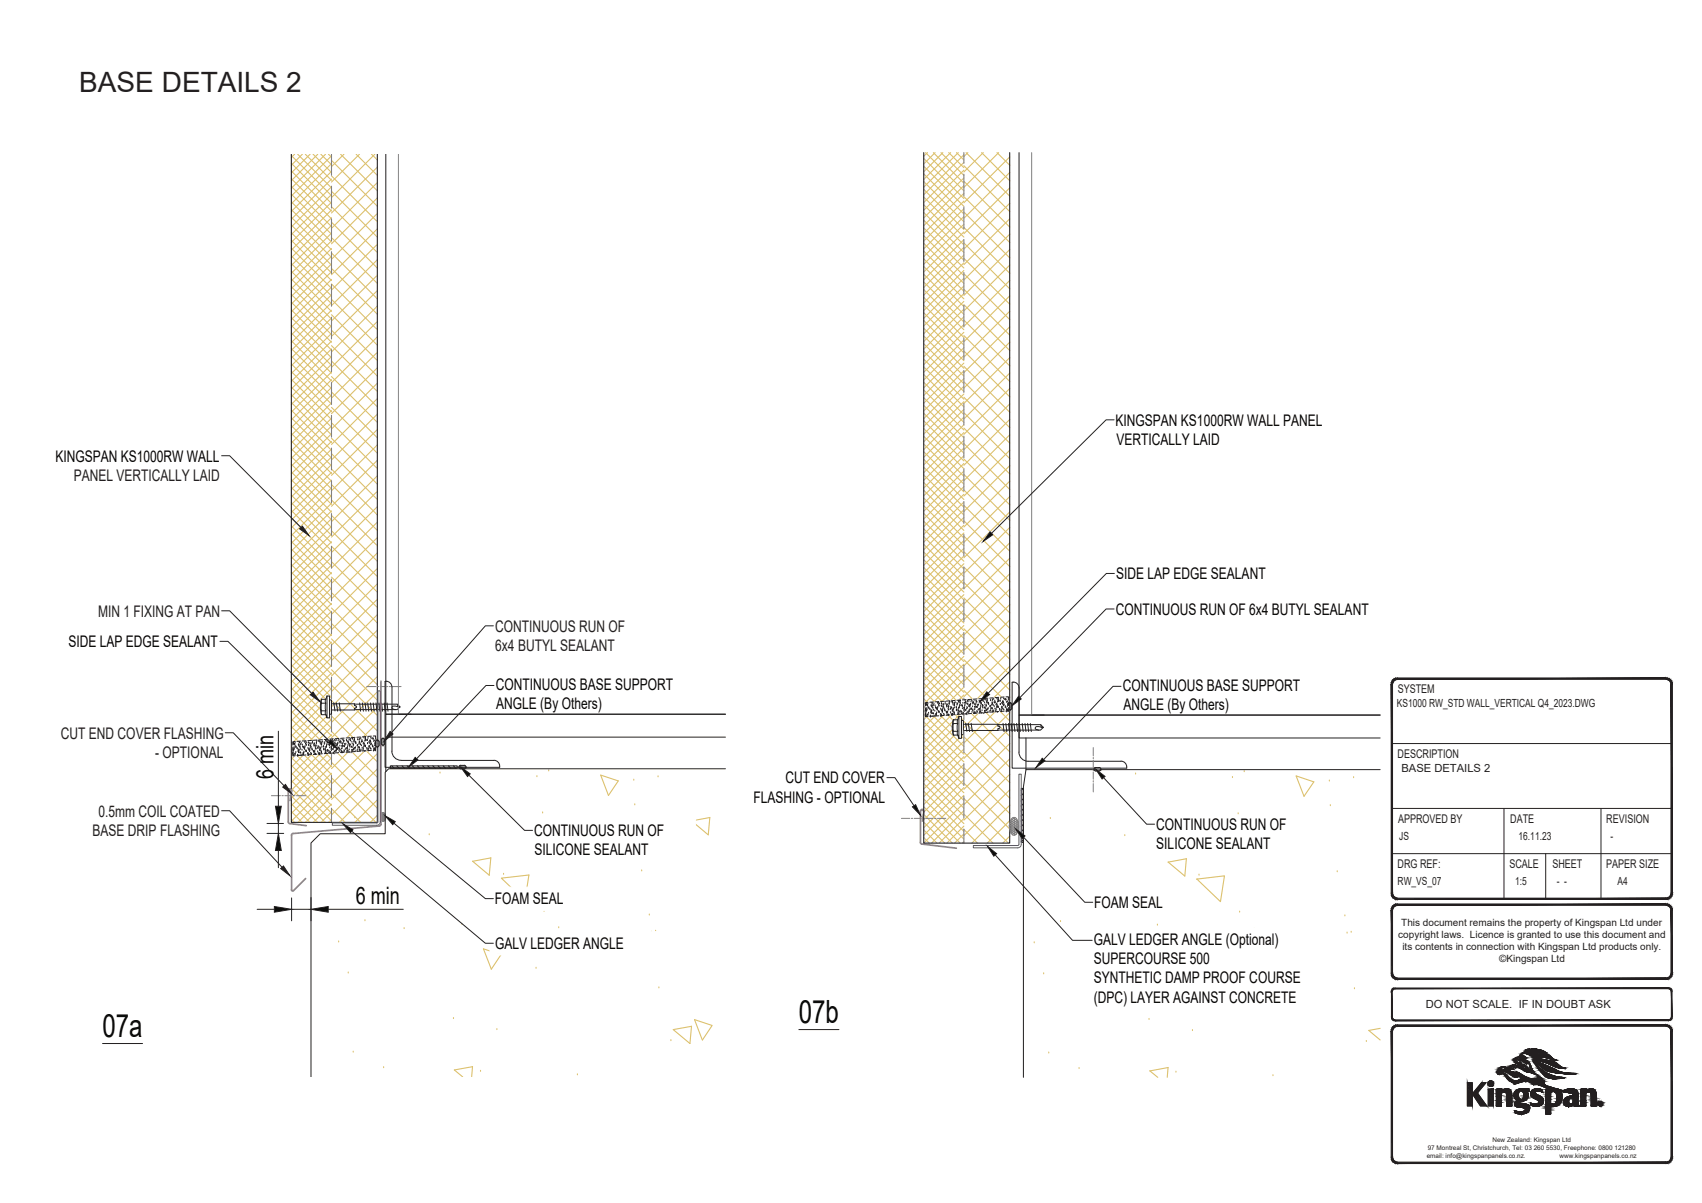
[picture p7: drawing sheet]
<svg xmlns="http://www.w3.org/2000/svg" width="297mm" height="210mm" viewBox="0 0 297 210" stroke-linecap="round" stroke-linejoin="round" font-family="sans-serif">
<defs><g id="words">
<g font-size="5.6" fill="#040503">
<text x="139.4" y="178.5">07b</text>
<text x="17.9" y="181">07a</text>
</g>
<text font-size="4.9" fill="#231f20" x="13.8" y="16.1">BASE DETAILS 2</text>
<g font-size="4.2" fill="#040503">
<text x="47.7" y="135.9" transform="rotate(-90 47.7 135.9)">6 min</text>
<text x="62.1" y="157.9">6 min</text>
</g>
<g font-size="2.8" fill="#040503">
<text x="194.7" y="74.3">KINGSPAN KS1000RW WALL PANEL</text>
<text x="194.8" y="77.7">VERTICALLY LAID</text>
<text x="9.7" y="80.6">KINGSPAN KS1000RW WALL</text>
<text x="194.8" y="101.1">SIDE LAP EDGE SEALANT</text>
<text x="194.7" y="107.3">CONTINUOUS RUN OF 6x4 BUTYL SEALANT</text>
<text x="11.9" y="113">SIDE LAP EDGE SEALANT</text>
<text x="86.5" y="120.4">CONTINUOUS BASE SUPPORT</text>
<text x="86.6" y="123.8">ANGLE (By Others)</text>
<text x="195.9" y="120.5">CONTINUOUS BASE SUPPORT</text>
<text x="196" y="123.9">ANGLE (By Others)</text>
<text x="137.1" y="136.7">CUT END COVER</text>
<text x="131.5" y="140.1">FLASHING - OPTIONAL</text>
<text x="93.2" y="146">CONTINUOUS RUN OF</text>
<text x="93.3" y="149.3">SILICONE SEALANT</text>
<text x="201.8" y="144.9">CONTINUOUS RUN OF</text>
<text x="201.8" y="148.3">SILICONE SEALANT</text>
<text x="86.3" y="157.9">FOAM SEAL</text>
<text x="190.9" y="158.5">FOAM SEAL</text>
<text x="86.4" y="165.7">GALV LEDGER ANGLE</text>
<text x="190.9" y="164.9">GALV LEDGER ANGLE (Optional)</text>
<text x="190.9" y="168.3">SUPERCOURSE 500</text>
<text x="190.9" y="171.6">SYNTHETIC DAMP PROOF COURSE</text>
<text x="190.9" y="175">(DPC) LAYER AGAINST CONCRETE</text>
</g>
<g font-size="2.8" fill="#231f20">
<text x="12.9" y="83.9">PANEL VERTICALLY LAID</text>
<text x="17.1" y="107.6">MIN 1 FIXING AT PAN</text>
<text x="86.4" y="110.3">CONTINUOUS RUN OF</text>
<text x="86.4" y="113.6">6x4 BUTYL SEALANT</text>
<text x="10.6" y="128.9">CUT END COVER FLASHING</text>
<text x="27.1" y="132.3">- OPTIONAL</text>
<text x="17.2" y="142.5">0.5mm COIL COATED</text>
<text x="16.2" y="145.9">BASE DRIP FLASHING</text>
</g>
<g font-size="2.1" fill="#231f20">
<text x="243.9" y="121">SYSTEM</text>
<text x="243.9" y="132.3">DESCRIPTION</text>
<text x="244" y="143.6">APPROVED BY</text>
<text x="263.6" y="143.6">DATE</text>
<text x="280.3" y="143.6">REVISION</text>
<text x="243.9" y="151.5">DRG REF:</text>
<text x="263.4" y="151.5">SCALE</text>
<text x="270.9" y="151.5">SHEET</text>
<text x="280.3" y="151.5">PAPER SIZE</text>
</g>
<g font-size="2" fill="#231f20">
<text x="243.8" y="123.5">KS1000 RW_STD WALL_VERTICAL Q4_2023.DWG</text>
<text x="244.6" y="134.8">BASE DETAILS 2</text>
<text x="244.2" y="146.6">JS</text>
<text x="265" y="146.6">16.11.23</text>
<text x="281.1" y="146.6">-</text>
<text x="243.9" y="154.5">RW_VS_07</text>
<text x="264.4" y="154.5">1:5</text>
<text x="271.7" y="154.5">- -</text>
<text x="282.3" y="154.5">A4</text>
<text x="248.9" y="176">DO NOT SCALE. IF IN DOUBT ASK</text>
</g>
<g font-size="1.7" fill="#231f20">
<text x="244.6" y="161.7">This document remains the property of Kingspan Ltd under</text>
<text x="244" y="163.8">copyright laws. Licence is granted to use this document and</text>
<text x="244.7" y="165.8">its contents in connection with Kingspan Ltd products only.</text>
<text x="261.7" y="168">©Kingspan Ltd</text>
</g>
<g font-size="1.1" fill="#231f20">
<text x="249" y="202.1">email: info@kingspanpanels.co.nz.</text>
<text x="249.2" y="200.7">97 Montreal St, Christchurch, Tel: 03 260 5530, Freephone: 0800 121280</text>
<text x="260.5" y="199.4">New Zealand: Kingspan Ltd</text>
<text x="272.2" y="202.1">www.kingspanpanels.co.nz</text>
</g>
</g></defs>
<g fill="none" stroke="#dcc06c" stroke-width=".19">
<path d="M50.8 39.3l7.1 7M50.8 37.9l7.1 7M50.8 36.6l7.1 7M50.8 35.2l7.1 7M50.8 33.9l7.1 7M50.8 32.5l7.1 7M50.8 31.2l7.1 7M50.8 29.9l7.1 6.9M50.8 28.5l7.1 7M50.8 27.1l7.1 7.1M51.4 26.9l-.6 .6M51.9 26.9l6 5.9"/>
<path d="M52.8 26.9l-2 1.9M53.3 26.9l4.6 4.6M54.1 26.9l-3.3 3.3M54.6 26.9l3.3 3.2M55.5 26.9l-4.7 4.6M56 26.9l1.9 1.9M56.8 26.9l-6 6M57.3 26.9l.6 .5M57.9 38.8l8 8M57.9 36.1l8 8M57.9 33.4l8 8M57.9 30.7l8 8"/>
<path d="M57.9 28l8 8M57.9 39.3l-7.1 7M57.9 38l-7.1 7M57.9 36.6l-7.1 7.1M57.9 35.3l-7.1 7M57.9 34l-7.1 6.9M57.9 32.6l-7.1 7M57.9 31.3l-7.1 7M57.9 29.9l-7.1 7M57.9 28.6l-7.1 7M57.9 27.2l-7.1 7M59.4 26.9l6.5 6.4"/>
<path d="M60 26.9l-2.1 2.2M62.1 26.9l3.8 3.7M62.7 26.9l-4.8 4.9M64.8 26.9l1.1 1M65.4 26.9l-7.5 7.6M65.9 39.9l-8 8M65.9 37.3l-8 8M65.9 34.6l-8 8M65.9 31.9l-8 8M65.9 29.2l-8 8M50.8 59.5l7.1 7M50.8 58.1l7.1 7"/>
<path d="M50.8 56.8l7.1 7M50.8 55.4l7.1 7M50.8 54.1l7.1 7M50.8 52.8l7.1 6.9M50.8 51.4l7.1 7M50.8 50l7.1 7M50.8 48.7l7.1 7M50.8 47.4l7.1 7M50.8 46l7.1 7M50.8 44.7l7.1 7M50.8 43.3l7.1 7M50.8 42l7.1 7"/>
<path d="M50.8 40.6l7.1 7M57.9 57.6l8 8M57.9 54.9l8 8M57.9 52.2l8 8M57.9 49.6l8 8M57.9 46.8l8 8M57.9 44.2l8 8M57.9 41.5l8 8M57.9 59.5l-7.1 7.1M57.9 58.2l-7.1 7M57.9 56.9l-7.1 6.9M57.9 55.5l-7.1 7"/>
<path d="M57.9 54.1l-7.1 7.1M57.9 52.8l-7.1 7M57.9 51.5l-7.1 7M57.9 50.1l-7.1 7M57.9 48.8l-7.1 7M57.9 47.4l-7.1 7M57.9 46.1l-7.1 7M57.9 44.7l-7.1 7M57.9 43.4l-7.1 7M57.9 42l-7.1 7M57.9 40.7l-7.1 7M65.9 58.8l-8 8"/>
<path d="M65.9 56.1l-8 8M65.9 53.4l-8 8M65.9 50.7l-8 8M65.9 48l-8 8M65.9 45.3l-8 8M65.9 42.6l-8 8M50.8 79.7l7.1 7M50.8 78.3l7.1 7M50.8 77l7.1 7M50.8 75.7l7.1 6.9M50.8 74.3l7.1 7M50.8 72.9l7.1 7"/>
<path d="M50.8 71.6l7.1 7M50.8 70.3l7.1 7M50.8 68.9l7.1 7M50.8 67.6l7.1 7M50.8 66.2l7.1 7M50.8 64.9l7.1 7M50.8 63.5l7.1 7M50.8 62.2l7.1 7M50.8 60.8l7.1 7M57.9 79.2l8 8M57.9 76.5l8 8M57.9 73.8l8 8"/>
<path d="M57.9 71.1l8 8M57.9 68.4l8 8M57.9 65.7l8 8M57.9 63l8 8M57.9 60.3l8 8M57.9 79.8l-7.1 6.9M57.9 78.4l-7.1 7M57.9 77l-7.1 7.1M57.9 75.7l-7.1 7M57.9 74.4l-7.1 7M57.9 73l-7.1 7M57.9 71.7l-7.1 7"/>
<path d="M57.9 70.3l-7.1 7M57.9 69l-7.1 7M57.9 67.6l-7.1 7M57.9 66.3l-7.1 7M57.9 64.9l-7.1 7M57.9 63.6l-7.1 7M57.9 62.2l-7.1 7M57.9 60.9l-7.1 7M65.9 77.7l-8 8M65.9 75l-8 8M65.9 72.3l-8 8M65.9 69.6l-8 8"/>
<path d="M65.9 66.9l-8 8M65.9 64.2l-8 8M65.9 61.5l-8 8M50.8 99.9l7.1 7M50.8 98.5l7.1 7M50.8 97.2l7.1 7M50.8 95.8l7.1 7M50.8 94.5l7.1 7M50.8 93.2l7.1 7M50.8 91.8l7.1 7M50.8 90.5l7.1 7M50.8 89.1l7.1 7"/>
<path d="M50.8 87.8l7.1 7M50.8 86.4l7.1 7M50.8 85.1l7.1 7M50.8 83.7l7.1 7M50.8 82.4l7.1 7M50.8 81l7.1 7M57.9 98l8 8M57.9 95.4l8 8M57.9 92.6l8 8M57.9 90l8 8M57.9 87.3l8 8M57.9 84.6l8 8"/>
<path d="M57.9 81.9l8 8M57.9 99.9l-7.1 7.1M57.9 98.6l-7.1 7M57.9 97.3l-7.1 7M57.9 95.9l-7.1 7M57.9 94.6l-7.1 7M57.9 93.2l-7.1 7M57.9 91.9l-7.1 7M57.9 90.5l-7.1 7M57.9 89.2l-7.1 7M57.9 87.8l-7.1 7M57.9 86.5l-7.1 7"/>
<path d="M57.9 85.1l-7.1 7M57.9 83.8l-7.1 7M57.9 82.4l-7.1 7M57.9 81.1l-7.1 7M65.9 99.2l-8 8M65.9 96.5l-8 8M65.9 93.8l-8 8M65.9 91.1l-8 8M65.9 88.4l-8 8M65.9 85.7l-8 8M65.9 83.1l-8 8M65.9 80.3l-8 8.1"/>
<path d="M50.8 118.7l5.1 5.1M50.8 116.1l6.1 6M50.8 117.4l5.2 5.1M50.8 114.7l7.1 7M50.8 113.4l7.1 7M50.8 112l7.1 7M50.8 110.7l7.1 7M50.8 109.3l7.1 7M50.8 108l7.1 7M50.8 106.6l7.1 7M50.8 105.3l7.1 7M50.8 103.9l7.1 7"/>
<path d="M50.8 102.6l7.1 7M50.8 101.2l7.1 7M57.9 119.6l8 8M57.9 116.9l8 8M57.9 114.2l8 8M57.9 111.5l8 8M57.9 108.8l8 8M57.9 106.1l8 8M57.9 103.4l8 8M57.9 100.7l8 8M57.9 118.8l-7.1 7M57.9 117.5l-7.1 7"/>
<path d="M57.9 116.1l-7.1 7M57.9 114.8l-7.1 7M57.9 113.4l-7.1 7M57.9 112.1l-7.1 7M57.9 110.7l-7.1 7M57.9 109.4l-7.1 7M57.9 108l-7.1 7M57.9 106.7l-7.1 7M57.9 105.3l-7.1 7M57.9 104l-7.1 7M57.9 102.7l-7.1 6.9M57.9 101.3l-7.1 7"/>
<path d="M65.9 118.1l-8 8M65.9 115.4l-8 8M65.9 112.7l-8 8M65.9 110l-8 8M65.9 107.3l-8 8M65.9 104.6l-8 8M65.9 101.9l-8 8M50.8 139l4.6 4.5M50.8 136.3l7.1 7M50.8 134.9l7.1 7M50.8 133.6l7.1 7M50.8 132.2l7.1 7"/>
<path d="M50.8 130.9l7.1 7M50.8 129.5l7.1 7M50.8 128.2l7.1 7M50.8 126.8l7.1 7M50.8 125.5l7.1 7M50.8 124.1l7.1 7M50.8 122.8l7.1 7M50.8 121.4l7.1 7M50.8 120.1l7.1 7M50.8 137.6l6 5.9M55.9 123.4l-5.1 5.1M56.1 124.6l-5.3 5.3"/>
<path d="M56.8 124.8h.1M57 125.1l-6.2 6.1M57.4 125.3l.5 .4M57.9 138.5l5 5M57.9 135.8l7.7 7.7M57.9 133.1l8 8M57.9 130.4l8 8M57.9 127.7l8 8M57.9 125l8 8M57.9 122.3l8 8M57.9 139l-4.6 4.5M57.9 137.7l-5.9 5.8"/>
<path d="M57.9 136.3l-7.1 7M57.9 135l-7.1 7M57.9 133.6l-7.1 7M57.9 132.3l-7.1 7M57.9 130.9l-7 7M57.9 129.6l-7.1 7M57.9 128.2l-7.1 7M57.9 126.9l-7.1 7M57.9 125.6l-7.1 6.9M57.9 121.5l-.4 .4M57.9 120.2l-7.1 7M65.9 136.9l-6.7 6.6"/>
<path d="M65.9 139.6l-4 3.9M65.9 134.2l-8 8M65.9 131.5l-8 8M65.9 128.9l-8 8M65.9 126.2l-8 8M65.9 123.5l-8 8M65.9 120.8l-8 8M76.8 134.8h.1M93.7 135.4h.1M95.8 134.4h.1M104.8 135.3l3.1 1-1.7 2.5zM110.6 136h.1"/>
<path d="M114.8 135.4h.1M50.8 143l.6 .5M50.8 141.6l1.9 1.9M50.8 140.3l3.3 3.2M57.9 141.2l2.3 2.3M57.9 143.1l-.5 .4M57.9 141.7l-1.9 1.8M57.9 140.4l-3.2 3.1M61.9 142.5h.1M65.9 142.3l-1.3 1.2M74.9 145.5h.1M82.5 150.3l2.9 2.5 .3-3.1-3.2 .6"/>
<path d="M87.5 153.3l4.8-.6-.7 4.5zM87.9 152.4h.1M93.3 146.2h.1M94.7 141.7h.1M95 158.9h.1M110.8 140.3h.1M112 151.8h.1M113.3 159.5h.1M123.9 142.7l-.3 3-2.9-2.4 3.2-.6M59.1 164.2h.1M60.8 169.7h.1M63.7 160.5h.1"/>
<path d="M70.5 161.9h.1M79.1 177.6h.1M80.6 161.2h.1M84.4 165.6l3 1-1.7 2.6zM86.7 179.5h.1M93.6 168.8h.1M97.5 161.8h.1M100.8 164h.1M113.7 162.5h.1M114.4 162.4h.1M115 172.3h.1M120.7 179.1l-.3 3-2.9-2.4 3.2-.6"/>
<path d="M61.6 183.5h.1M67 186.2h.1M80.8 188l-1.5-1.2 3.2-.6-.2 1.8M83.9 186.8h.1M100.8 187.4h.1M117.1 181.5h.1M122.6 181.5l-1.4-3.5 3.1 1-1.7 2.5"/>
</g>
<g fill="none" stroke="#808180" stroke-width=".17">
<path d="M69.5 26.9v97.8M64 119.8h1.6M65.9 119.8h.2M66.4 119.8h1.3M67.9 119.8h.3M68.4 119.8h1.6M47.4 138.9h1.5M49.2 138.9h.3M49.7 138.9h1.3M51.2 138.9h.3M51.7 138.9h1.6M66.8 128.9l-.2 .2"/>
<path d="M67 128.9l-.4 .5M67.1 129.9l-.1 .1M67.1 129.1l-.5 .6M67.1 129.3l-.5 .6M67.1 129.6l-.4 .4M80.1 134l.2 .2M80.2 133.7l.4 .5M80.3 133.6l.6 .6M80.6 133.6l.6 .6M80.8 133.6l.5 .4M81.1 133.6l.2 .2M66.4 142.5h.1"/>
<path d="M66.4 142.7h.1M66.4 142.5l.1 .1M66.5 142.8v.1M66.5 142.4h.1M66.5 142.2h.1M66.5 142.6h.1M66.5 142.7h.1M66.5 142.9h.1M66.5 142.2v.1M66.5 142.4l-.1 .1M66.5 142.6l-.1 .1M66.5 142.7l-.1 .1"/>
<path d="M66.5 143.1h.1M66.6 142.1h.1M66.6 143.1h.1M66.6 142.9v.1M66.6 142.7v.1M66.6 142.6v.1M66.6 142.4v.1M66.6 142.2v.1M66.6 142.1v.1M66.6 141.9l.2-.1a.83 .83 0 0 1 .5 .8 .83 .83 0 0 1-.5 .8 .94 .94 0 0 1-.2-1.5zM66.6 142h.1M66.6 142.2h.1"/>
<path d="M66.6 142.3h.1M66.6 142.5h.1M66.6 142.7h.1M66.6 142.8h.1M66.6 143h.1M66.6 142v.1M66.6 142.3v.1M66.6 142.5v.1M66.6 142.8v.1M66.6 143v.1M66.6 143.1v.1M66.7 143.3h.1"/>
<path d="M66.7 143.1l.1 .1M66.7 143.3l.1 .1M66.7 143l.1 .1M66.7 142.8l.1 .1M66.7 142.7h.1M66.7 142.5l.1 .1M66.7 142.3l.1 .1M66.7 142.2h.1M66.7 142l.1 .1M66.7 141.8l.1 .1M66.8 141.9h.1M66.8 142.1h.1"/>
<path d="M66.8 142.2h.1M66.8 142.4h.1M66.8 142.6h.1M66.8 142.7h.1M66.8 142.9h.1M66.8 143.1h.1M66.8 143.2h.1M66.8 141.9l-.1 .1M66.8 142.1l-.1 .1M66.8 142.2l-.1 .1M66.8 142.4l-.1 .1M66.8 142.6l-.1 .1"/>
<path d="M66.8 142.7l-.1 .1M66.8 142.9l-.1 .1M66.8 143.1h-.1M66.8 143.2l-.1 .1M66.9 143.2v.1M66.9 143.1h.1M66.9 142.9v.1M66.9 142.7v.1M66.9 142.6v.1M66.9 142.4v.1M66.9 142.2v.1M66.9 142.1v.1"/>
<path d="M66.9 141.9v.1M66.9 142h.1M66.9 142.2h.1M66.9 142.3h.1M66.9 142.5h.1M66.9 142.7h.1M66.9 142.8h.1M66.9 143h.1M66.9 141.8h.1M66.9 141.8v.1M66.9 142v.1M66.9 143.3v.1"/>
<path d="M66.9 142.3v.1M66.9 142.5v.1M66.9 142.8v.1M66.9 143v.1M66.9 143.1v.1M67 143.1l.1 .1M67 143l.1 .1M67 142.8l.1 .1M67 142.7l.2 .1M67 142.5l.1 .1M67 142.3l.1 .1M67 142.2h.1"/>
<path d="M67 142l.1 .1M67.1 142.1h.1M67.1 142.2h.1M67.1 142.4h.1M67.1 142.6h.1M67.1 142.9h.1M67.1 143.1h.1M67.1 143.2h.1M67.1 143.2l-.2 .1M67.1 141.9l-.1 .1M67.1 142.1l-.1 .1M67.1 142.2l-.1 .1"/>
<path d="M67.1 142.4l-.1 .1M67.1 142.6l-.1 .1M67.1 142.7l-.1 .1M67.1 142.9l-.1 .1M67.1 143.1h-.1M67.2 143.1h.1M67.2 142.9v.1M67.2 142.6v.1M67.2 142.4v.1M67.2 142.2v.1M67.2 142.1h.1M67.2 143h.1"/>
<path d="M67.2 142.3h.1M67.2 142.5h.1M67.2 142.7h.1M67.2 142.8h.1M67.2 142.2h.1M67.2 142.3v.1M67.2 142.5v.1M67.2 142.8v.1M67.2 143v.1"/>
</g>
<g fill="none" stroke="#231f20" stroke-width=".17">
<path d="M67.3 26.9v97.8h4.4M67.4 118.9a1.01 1.01 0 0 1 1 1M67.4 118.9h-.2v15h20a1.05 1.05 0 0 0-1-1.2h-16.2a1.64 1.64 0 0 1-1.6-1.6v-11.2M56.1 124.1l-.1-.7 .1-1.4-.2 1.4 .2 1.3v-.6M56.1 124.7h.8M56.1 124.1h.7v.6M56.1 122.7h.8M56.8 122.7v1.4M56.8 122.1v.6M57.1 121.5v3.8l-.2-.6M57.1 121.5l-.2 .6h-.8M57.1 121.5h.4v3.8h-.4"/>
<path d="M57.5 122.1l.4 .1v2.4l-.2 .1h-.2zM57.9 122.8l11.4 .1 .5 .5-.5 .5h-11.4M58.3 122.7l.2 1.4M58.7 122.7l.2 1.4M59.2 122.7l.2 1.4M61.9 122.8v.3l.3 .3-.2 .2M62 123.6h-.1v.3M62.8 122.7l.1 1.4M63.2 122.7l.2 1.4M63.7 122.7l.2 1.4M64.2 122.7l.1 1.4M64.7 122.7l.1 1.4"/>
<path d="M65.1 122.7l.2 1.4M65.6 122.7l.2 1.4M66.1 122.7l.2 1.4M66.6 129.2v.7l.2 .2M66.6 122.7l.2 1.4M66.8 128.9l-.3 .3M66.8 128.9l.3 .3M66.8 130.1h.1M66.8 128.9h.1M67.1 122.7l.1 1.4M67.1 129.2v.7l-.3 .2M67.3 128.7v6"/>
<path d="M67.5 122.7l.2 1.4M68.1 133.7h11.7v.4h-11.7zM68.4 133.7l.4 .4M69.3 133.7l.4 .4M69.4 122.9v.5h.4M69.4 123.4l-.7-.2-.3 .3a.45 .45 0 0 0 .6 .4M69.5 124.7h57.1h-59.3v4h59.3M70.2 133.7l.4 .4M71.1 133.7l.4 .4M72 133.7l.4 .4M72.9 133.7l.4 .4M73.8 133.7l.4 .4"/>
<path d="M74.7 133.7l.4 .4M75.5 133.7l.5 .4M76.5 133.7l.4 .4M77.3 133.7l.5 .4M78.3 133.7l.4 .4M79.1 133.7l.5 .4M80.1 133.9h.1M80.4 133.6l-.3 .3M80.4 133.6h.6M81 133.6l.3 .3M81.3 133.9h.1M81.3 133.9l-.1 .2-.8 .1-.3-.3"/>
<path d="M126.6 134.2h-58.8l-.6 .6v10.7h-11.3l-1.6 1.6v40.9"/>
</g>
<g fill="none" stroke="#808180" stroke-width=".19">
<path d="M57.9 26.9v3.7M57.9 32.5v3.8M57.9 38.2v3.8M57.9 43.9v3.8M57.9 49.6v3.9M57.9 55.4v3.8M57.9 61.1v3.8M57.9 66.8v3.8M57.9 72.5v3.8M57.9 78.2v3.8M57.9 83.9v3.8M57.9 89.6v3.8"/>
<path d="M57.9 95.4v3.8M57.9 101.1v3.8M57.9 106.8v3.8M57.9 112.5v3.8M57.9 118.2v3.8M57.9 123.9v3.8M57.9 129.6v3.8M57.9 135.4v3.8M57.9 141.1v2.4"/>
</g>
<path d="M50.8 26.9v116.6h15.1v-116.6" fill="none" stroke="#231f20" stroke-width=".19"/>
<path d="M66.5 118.9v25M50.6 137.7l.3 .3-.3 1.7M50.6 137.7l-.3 .3v5.5l.3 .3M50.6 137.7h.1M50.6 143.8l2.9 .3M51.1 145.5l-.2 .3v9.6l.3 .1 2.1-2.2M66.2 144.2l-15 1.3M66.5 143.9l-.3 .3" fill="none" stroke="#b9519f" stroke-width=".3"/>
<path d="M66 120.6h.4v22.9a.6 .6 0 0 1-.6 .6h-7.8v-.5h7.8l.2-.2z" fill="none" stroke="#3853a3" stroke-width=".17"/>
<path d="M52.3 92.3l.5-.5 1.1 1.7z" fill="#231f20"/>
<path d="M38.7 79.5h1.4l12.4 12.6M52.3 92.3l.5-.5 1.1 1.7z" fill="none" stroke="#231f20" stroke-width=".17"/>
<path d="M54.6 120.8l1.2 1.7-1.6-1.2z" fill="#231f20"/>
<path d="M38.7 106.6h1.4l14.3 14.4M54.6 120.8l1.2 1.7-1.6-1.2z" fill="none" stroke="#231f20" stroke-width=".17"/>
<path d="M49.8 136.9l1.2 1.7-1.7-1.2z" fill="#231f20"/>
<path d="M39.3 127.9h1.4l8.9 9.3M49.8 136.9l1.2 1.7-1.7-1.2z" fill="none" stroke="#231f20" stroke-width=".17"/>
<path d="M49 151.6l.5-.4 1.1 1.7z" fill="#231f20"/>
<path d="M38.7 141.5h1.4l9.1 9.9M49 151.6l.5-.4 1.1 1.7z" fill="none" stroke="#231f20" stroke-width=".17"/>
<path d="M68.1 127.7l.5 .4-1.6 1.3z" fill="#231f20"/>
<path d="M86.1 109.2h-1.4l-16.4 18.7M68.1 127.7l.5 .4-1.6 1.3z" fill="none" stroke="#231f20" stroke-width=".17"/>
<path d="M85.5 154.8v4.1l19.6-4.1zM85.5 158.9l19.6-4.1v4.1z" fill="#fff"/>
<path d="M85.5 154.8h19.6l-19.6 4.1zM85.5 158.9l19.6-4.1v4.1z" fill="none" stroke="#fff" stroke-width=".17"/>
<path d="M67.2 142.4l1.8 1-.5 .5z" fill="#040503"/>
<path d="M67.2 142.4l1.8 1-.5 .5zM68.8 143.7l15.9 13.2h1.4" fill="none" stroke="#231f20" stroke-width=".17"/>
<path d="M92.3 142.9v7.5l29.1-7.5zM92.3 150.4l29.1-7.5v7.5z" fill="#fff"/>
<path d="M92.3 142.9h29.1l-29.1 7.5zM92.3 150.4l29.1-7.5v7.5z" fill="none" stroke="#fff" stroke-width=".17"/>
<path d="M80.4 133.9l1.7 1.2-.5 .4z" fill="#040503"/>
<path d="M48.6 127.6v13.1M80.4 133.9l1.7 1.2-.5 .4zM81.8 135.3l9.7 9.6h1.4M46.6 145.5h2.9M46.6 143.7h2.9M48.6 143.7v1.8M48.6 148.5v3" fill="none" stroke="#231f20" stroke-width=".17"/>
<path d="M48.6 145.5l.5 3h-1z" fill="#040503"/>
<path d="M48.6 145.5l.5 3h-1z" fill="none" stroke="#231f20" stroke-width=".17"/>
<path d="M48.1 140.7h1l-.5 3z" fill="#040503"/>
<path d="M44.9 158.7h3M48.1 140.7h1l-.5 3zM50.9 156.7v4M50.9 158.7h3.4M54.3 156.7v4M57.3 158.7h13.1" fill="none" stroke="#231f20" stroke-width=".17"/>
<path d="M47.9 158.2l3 .5-3 .5z" fill="#040503"/>
<path d="M47.9 158.2l3 .5-3 .5z" fill="none" stroke="#231f20" stroke-width=".17"/>
<path d="M54.3 158.7l3-.5v1z" fill="#040503"/>
<path d="M54.3 158.7l3-.5v1z" fill="none" stroke="#231f20" stroke-width=".17"/>
<path d="M85.5 162.6v4.1l30.8-4.1zM85.5 166.7l30.8-4.1v4.1z" fill="#fff"/>
<path d="M85.5 162.6h30.8l-30.8 4.1zM85.5 166.7l30.8-4.1v4.1z" fill="none" stroke="#fff" stroke-width=".17"/>
<path d="M59.8 143.8l1.8 1-.4 .5z" fill="#040503"/>
<path d="M59.8 143.8l1.8 1-.4 .5zM61.4 145.1l23.3 19.5h1.4" fill="none" stroke="#231f20" stroke-width=".17"/>
<path d="M72.5 132.2l.4 .4-1.6 1.3z" fill="#040503"/>
<path d="M86.2 119.6h-1.4l-12.1 12.8M72.5 132.2l.4 .4-1.6 1.3zM17.9 182.1h7" fill="none" stroke="#231f20" stroke-width=".17"/>
<path d="M65.6 128.5v2.4" fill="none" stroke="#fff" stroke-width=".17"/>
<path d="M51.1 129.5l14.5 1.4-14.5 1zM51.1 129.5l14.5 1.4v-2.4z" fill="#fff"/>
<path d="M51.1 129.5l14.5 1.4-14.5 1zM51.1 129.5l14.5-1v2.4z" fill="none" stroke="#fff" stroke-width=".17"/>
<g fill="none" stroke="#231f20" stroke-width=".17">
<path d="M51.1 131.5h.1M51.1 131.3v.6h.4M51.1 130.4v.6M51.1 131.3h.1M51.1 130.7h.1M51.1 131.1h.1M51.2 129.6h.1M51.2 129.7h.1M51.2 130.8h.1M51.2 131.6h.1M51.3 129.7h.1M51.3 130.5h.1"/>
<path d="M51.3 130.3h.1M51.3 130.6h.1M51.4 129.7h.1M51.4 129.9h.1M51.4 131.5h.1M51.5 129.6h.1M51.5 131.6h.1M51.5 129.4l-.4 .1v.6M51.5 131.4h.1M51.5 130.1h.1M51.6 130.3h.1M51.6 131.2h.1"/>
<path d="M51.7 130.2h.1M51.8 130.5h.1M51.9 130.5h.1M51.9 131.7h.1M52 131.8h.1M52 131.6h.1M52 131h.1M52 130.7h.1M52.1 129.8h.1M52.1 129.9h.1M52.1 131.2h.1M52.1 130.9h.1"/>
<path d="M52.2 130.9h.1M52.2 130.1h.1M52.2 130.7h.1M52.2 129.4h.1M52.3 129.5h.1M52.3 130.2h.1M52.3 131.2h.1M52.4 129.9h.1M52.4 129.8h.1M52.4 130.3h.1M52.4 131.7h.1M52.4 131.2h.1"/>
<path d="M52.5 129.4h-.7M52.5 131.8l-.7 .1M52.5 130.6h.1M52.5 131.3h.1M52.5 129.8h.1M52.6 129.5h.1M52.6 131.7h.1M52.7 130.8h.1M52.8 131.6h.1M52.8 129.9h.1M52.8 130.2h.1M52.9 131.4h.1"/>
<path d="M52.9 130.3h.1M52.9 131.6h.1M53 131.5h.1M53 131.3h.1M53 130.4h.1M53 131.1h.1M53.1 130.4h.1M53.1 130.6h.1M53.2 130.6h.1M53.2 129.4h.1M53.2 130.3h.1M53.2 130.1h.1"/>
<path d="M53.3 129.7h.1M53.3 131h.1M53.4 129.4h.1M53.4 130.8h.1M53.4 129.3h-.6M53.4 131.8h-.6M53.4 129.9h.1M53.5 129.9h.1M53.5 131h.1M53.5 129.5h.1M53.7 131.4h.1M53.7 130.4h.1"/>
<path d="M53.7 131.7h.1M53.8 131.4h.1M53.8 130.6h.1M53.8 129.9h.1M53.9 131.7h.1M53.9 129.5h.1M53.9 130h.1M53.9 131.5h.1M53.9 130.8h.1M54 129.7h.1M54 131h.1M54 130.7h.1"/>
<path d="M54.1 130.9h.1M54.1 130.5h.1M54.1 130h.1M54.1 130.3h.1M54.2 130.1h.1M54.2 131.3h.1M54.3 129.8h.1M54.3 129.6h.1M54.3 130.2h.1M54.4 131.4h.1M54.4 129.2l-.7 .1M54.4 131.7l-.7 .1"/>
<path d="M54.4 130.5h.1M54.4 130.7h.1M54.5 130.8h.1M54.5 129.6h.1M54.5 129.3h.1M54.7 131h.1M54.8 131h.1M54.8 131.1h.1M54.8 129.9h.1M54.8 130.1h.1M54.8 129.6h.1M54.8 131.4h.1"/>
<path d="M54.8 130h.1M54.9 129.7h.1M54.9 131.1h.1M54.9 130.9h.1M55 130.4h.1M55 131.5h.1M55.1 131.5h.1M55.1 130.2h.1M55.1 130.6h.1M55.1 130h.1M55.2 130.6h.1M55.2 129.6h.1"/>
<path d="M55.2 129.5h.1M55.3 129.2h.1M55.3 129.2h-.6M55.3 131.6l-.6 .1M55.4 131.1h.1M55.4 130.4h.1M55.5 130.1h.1M55.5 130.5h.1M55.5 131.3h.1M55.6 129.2h.1M55.6 131.5h.1M55.6 130.2h.1"/>
<path d="M55.7 131.6h.1M55.7 130.4h.1M55.8 131.5h.1M55.8 130.8h.1M55.8 131.3h.1M55.8 130.7h.1M55.8 129.3h.1M55.8 129.4h.1M55.9 130.8h.1M55.9 129.4h.1M55.9 129.7h.1M55.9 130.5h.1"/>
<path d="M56 130.4h.1M56 130.9h.1M56.1 131.2h.1M56.1 129.9h.1M56.1 129.8h.1M56.1 131.1h.1M56.1 131.3h.1M56.1 129.6h.1M56.2 129.4h.1M56.2 130.2h.1M56.2 129.3h.1M56.3 129.1l-.7 .1"/>
<path d="M56.3 131.6h-.7M56.5 130.1h.1M56.5 130.7h.1M56.5 130.2h.1M56.5 130.5h.1M56.6 129.8h.1M56.6 130.7h.1M56.6 129.4h.1M56.7 129.6h.1M56.8 131.2h.1M56.8 130.5h.1M56.8 130.9h.1"/>
<path d="M56.8 130.8h.1M56.8 129.1h.1M56.9 130.3h.1M56.9 129.2h.1M56.9 131.3h.1M56.9 129.4h.1M57 130.2h.1M57 130h.1M57 129.8h.1M57 129.1h.1M57.1 130.9h.1M57.1 131h.1"/>
<path d="M57.1 129.3h.1M57.2 130.8h.1M57.2 129.5h.1M57.2 129h.1M57.2 129l-.6 .1M57.2 131.5h-.6M57.3 129.9h.1M57.4 130.9h.1M57.4 131.3h.1M57.5 129.9h.1M57.5 131.1h.1M57.5 129.8h.1"/>
<path d="M57.5 131.3h.1M57.5 130h.1M57.5 130.4h.1M57.6 129.4h.1M57.7 131.3h.1M57.7 131.1h.1M57.8 130.3h.1M57.8 130.7h.1M57.8 130.9h.1M57.8 130.5h.1M57.9 130.4h.1M57.9 130.2h.1"/>
<path d="M57.9 129.4h.1M57.9 129.9h.1M58 129.7h.1M58 129h.1M58 129.4h.1M58.1 130.7h.1M58.1 129.3h.1M58.1 129.2h.1M58.2 131.4h.1M58.2 129h-.7M58.2 131.4l-.7 .1M58.2 130.4h.1"/>
<path d="M58.2 131.2h.1M58.3 129.5h.1M58.3 131.4h.1M58.3 130.1h.1M58.4 131.1h.1M58.4 130.3h.1M58.4 129h.1M58.4 129.6h.1M58.5 129.2h.1M58.5 129.7h.1M58.5 130.9h.1M58.6 130h.1"/>
<path d="M58.6 131.1h.1M58.7 129.1h.1M58.7 130.8h.1M58.7 130.9h.1M58.7 130.6h.1M58.8 130h.1M58.8 129.8h.1M58.8 130.1h.1M58.9 129.8h.1M58.9 130.5h.1M58.9 129.6h.1M59 129.6h.1"/>
<path d="M59 129.2h.1M59.1 130.4h.1M59.1 128.9h-.6M59.1 131.4h-.6M59.1 129h.1M59.2 130.5h.1M59.2 131h.1M59.3 130.7h.1M59.3 129.4h.1M59.3 130.1h.1M59.4 129.2h.1M59.4 129.6h.1"/>
<path d="M59.4 130.8h.1M59.5 129.3h.1M59.5 129.4h.1M59.5 131.2h.1M59.6 131.2h.1M59.6 130.6h.1M59.6 131h.1M59.7 130.1h.1M59.7 131.2h.1M59.7 129.6h.1M59.7 130.5h.1M59.7 130.2h.1"/>
<path d="M59.7 129h.1M59.8 129.7h.1M59.8 130h.1M59.9 131.1h.1M59.9 129.6h.1M59.9 129.3h.1M60 129.1h.1M60 130.1h.1M60.1 129.2h.1M60.1 130.8h.1M60.1 130.1h.1M60.1 128.8l-.7 .1"/>
<path d="M60.1 131.3l-.7 .1M60.1 130.2h.1M60.1 131h.1M60.1 129.7h.1M60.2 129.9h.1M60.3 130.7h.1M60.4 129.7h.1M60.4 130.5h.1M60.5 129.1h.1M60.5 130.5h.1M60.5 130.9h.1M60.6 131.1h.1"/>
<path d="M60.6 130.6h.1M60.6 129.4h.1M60.6 130.4h.1M60.7 130.2h.1M60.7 130.9h.1M60.7 131h.1M60.7 129.3h.1M60.7 129.9h.1M60.8 129.5h.1M60.8 129.7h.1M60.9 129h.1M60.9 131.2h.1"/>
<path d="M60.9 130.7h.1M61 130.1h.1M61 129.8h.1M61 128.8h-.6M61 131.2l-.6 .1M61.1 129.8h.1M61.1 130.3h.1M61.1 129h.1M61.1 129.9h.1M61.1 128.8h.1M61.2 129.2h.1M61.3 131.2h.1"/>
<path d="M61.3 130.3h.1M61.4 130.2h.1M61.4 130.8h.1M61.4 129.4h.1M61.5 128.8h.1M61.5 131h.1M61.5 129.7h.1M61.5 130.8h.1M61.5 128.9h.1M61.6 130.3h.1M61.6 130.8h.1M61.6 130h.1"/>
<path d="M61.7 130.6h.1M61.7 129.9h.1M61.7 130.7h.1M61.8 129.2h.1M61.8 129.4h.1M61.8 128.9h.1M61.8 129.1h.1M61.9 128.9h.1M61.9 130.4h.1M62 131.2h-.7M62 128.7h-.7M62 130.6h.1"/>
<path d="M62 129.3h.1M62 131h.1M62 130.3h.1M62 129.5h.1M62.1 129.6h.1M62.1 129.4h.1M62.3 130.9h.1M62.3 130.1h.1M62.4 130h.1M62.4 129.9h.1M62.4 128.9h.1M62.4 130.7h.1"/>
<path d="M62.5 129h.1M62.5 130.4h.1M62.5 130.3h.1M62.6 129.8h.1M62.7 130.3h.1M62.7 129.5h.1M62.7 130.4h.1M62.7 129.3h.1M62.7 130.8h.1M62.8 128.9h.1M62.8 129.5h.1M62.8 128.8h.1"/>
<path d="M62.8 131h.1M62.8 129.7h.1M62.9 131.1l-.6 .1M62.9 128.6l-.6 .1M62.9 129.9h.1M63 128.7h.1M63 130.9h.1M63 130.7h.1M63.1 129.3h.1M63.1 130h.1M63.1 129.4h.1M63.2 129h.1"/>
<path d="M63.2 130.4h.1M63.3 129.3h.1M63.4 130.8h.1M63.4 130.6h.1M63.4 129.7h.1M63.4 130.5h.1M63.5 129.6h.1M63.5 130.2h.1M63.5 128.6h.1M63.5 129.9h.1M63.6 129.7h.1M63.7 131h.1"/>
<path d="M63.7 129.2h.1M63.7 130.1h.1M63.7 130h.1M63.7 128.9h.1M63.8 130.1h.1M63.8 128.6h.1M63.8 128.7h.1M63.8 130.2h.1M63.8 129.1h.1M63.9 129.1h.1M63.9 131l-.7 .1M63.9 128.6h-.7"/>
<path d="M64 130.5h.1M64.1 129h.1M64.1 130.5h.1M64.1 130.8h.1M64.1 129.1h.1M64.1 129.6h.1M64.2 129.6h.1M64.2 128.7h.1M64.3 130.8h.1M64.3 130.5h.1M64.3 130.9h.1M64.4 129.4h.1"/>
<path d="M64.4 130.3h.1M64.4 130.1h.1M64.5 129.6h.1M64.5 129.2h.1M64.6 130.4h.1M64.6 129.3h.1M64.6 129.1h.1M64.6 130.5h.1M64.7 129.8h.1M64.7 128.7h.1M64.7 129.4h.1M64.8 129.9h.1"/>
<path d="M64.8 130.6h.1M64.8 129.7h.1M64.8 131h-.6M64.8 128.5h-.6M64.9 128.8h.1M65 130.2h.1M65 130h.1M65.1 128.7h.1M65.1 130.2h.1M65.1 128.9h.1M65.1 128.8h.1M65.1 128.5h.5v.5"/>
<path d="M65.2 130.9h.1M65.2 129.3h.1M65.2 130.7h.1M65.3 130.5h.1M65.3 130.6h.1M65.4 130.6h.1M65.4 129.2h.1M65.4 130h.1M65.4 129.7h.1M65.4 130.7h.1M65.5 130.7h.1M65.5 129.5h.1"/>
<path d="M65.5 129.8h.1M65.5 129.6h.1M65.5 130.9h.1M65.6 129.4v.6M65.6 130.3v.6l-.5 .1"/>
</g>
<path d="M7.1 109.9v4.1l31.9-4.1zM7.1 114l31.9-4.1v4.1z" fill="#fff"/>
<path d="M7.1 109.9h31.9l-31.9 4.1zM7.1 114l31.9-4.1v4.1z" fill="none" stroke="#fff" stroke-width=".17"/>
<path d="M57.7 129.1l1.2 1.7-1.6-1.2z" fill="#040503"/>
<g fill="none" stroke="#231f20" stroke-width=".17">
<path d="M177.8 26.6v98.2h4.4M38.4 111.9h1.4l17.7 17.5M57.7 129.1l1.2 1.7-1.6-1.2zM65.5 130.1l.3 .3M65.6 129.5v.6M65.9 129.2h.1M65.9 130.4h.1M66.1 129.5a.31 .31 0 0 0-.3-.3 .31 .31 0 0 0-.3 .3M66.1 130.1l-.3 .3M66.2 129.5v.6M166.4 126.3v2M166.4 128.3h.7"/>
<path d="M166.4 127.6h.7M167.1 126.3v1.3M167.1 125.6v.7h-.7l-.1-.4 .1-.3-.2 1.4 .2 1.3M167.1 127.6v.7M167.4 125.1h.4v.6v3.2h-.4M167.4 125.1v3.8l-.3-.6M167.4 125.1l-.3 .5h-.7M167.8 125.7l.3 .1v2.4h-.1h-.2zM168.1 126.4l13.5 .1 .5 .5-.5 .4-13.5 .1M168.5 126.3l.2 1.4M169 126.3l.2 1.4M169.5 126.3l.2 1.4"/>
<path d="M174.1 126.4v.3l.4 .3-.2 .1M174.3 127.2h-.2v.3M175.1 126.3l.1 1.4M175.5 126.3l.2 1.4M176 123.6l.3 .3M176 126.3l.2 1.4M176.3 122.7h.1M176.3 123.9h.1M176.5 126.3l.1 1.4M176.6 123.6v-.6a.31 .31 0 0 0-.3-.3 .31 .31 0 0 0-.3 .3v.6M176.6 123.6l-.3 .3M177 126.3l.1 1.4"/>
<path d="M177.4 126.3l.2 1.4M177.9 126.3l.2 1.4M178.2 137.6h.4v9.4h-.4zM178.4 126.3l.2 1.4M178.6 139.4l-.4 .4M178.6 138.5l-.4 .4M178.6 137.6l-.4 .4M178.9 126.3l.2 1.4M179.1 128.8v5.5M179.4 126.3l.1 1.4M179.4 132.9h16.2a1.04 1.04 0 0 1 1 1.2h-20v-15a1 1 0 0 1 1.2 1v11.2a1.56 1.56 0 0 0 1.6 1.6M179.8 126.3l.2 1.4"/>
<path d="M180 124.8h60.9h-63.1v4h63.1M181.7 126.5v.5h.4M181.7 126.9h-.9l-.1 .3 .6 .2M190.9 134.3h.1M191.2 134l-.3 .3M191.2 134h.6M191.8 134l.3 .3M192.1 134.3l-.1 .2-.8 .1-.3-.3M192.1 134.3h.1M240.9 134.3h-61.8l-.5 3v50.7M178.6 146.6l-.4 .3M178.6 145.7l-.4 .4"/>
<path d="M178.6 144.8l-.4 .4M178.6 143.9l-.4 .4M178.6 143l-.4 .4M178.6 142.1l-.4 .4M178.6 141.2l-.4 .4M178.6 140.3l-.4 .4"/>
</g>
<g fill="none" stroke="#808180" stroke-width=".17">
<path d="M180 26.6v98.2M65.8 129.2l-.2 .2M66 129.2l-.4 .5M66.1 130.2l-.1 .2M66.1 129.4l-.5 .6M66.2 129.6l-.6 .6M66.2 129.9l-.5 .4M176.2 122.7l-.2 .2M176.5 122.7l-.5 .5M176.6 123.7l-.2 .2M176.6 122.9l-.6 .6M176.6 123.4l-.4 .4"/>
<path d="M176.6 123.1l-.6 .6M190.8 130.5v1.4M190.8 132.2v.3M190.8 132.7v1.3M190.8 134.2v.3M190.8 134.7v1.3M190.8 136.3v.2M190.8 136.8v1.4M190.9 134.3l.3 .3M191 134.1l.5 .5M191.1 134l.6 .6M191.4 134l.6 .5"/>
<path d="M191.7 134l.4 .4M192 134l.1 .1M157.3 142.8h1.5M159 142.8h.3M159.5 142.8h1.3M161.1 142.8h.2M161.6 142.8h1.2M163.1 142.8h.3M163.6 142.8h1.5M176.2 144.3l.1 .2M176.2 144l.1 .2M176.2 144.3h.1"/>
<path d="M176.2 144h.1M176.2 144.7l.1 .2M176.2 143.8l.1 .1M176.3 144.9h.2M176.3 144.5h.2M176.3 143.5l-.1 .1M176.3 144.9h-.1M176.3 144.5l-.1 .1M176.3 143.9l-.1 .1M176.3 144.2l-.1 .1M176.3 144.2h.2M176.3 143.9h.2"/>
<path d="M176.3 145.2h.2M176.4 143.2h.1M176.5 145.2v.1M176.5 144.9v.1M176.5 144.5v.2M176.5 144.2v.1M176.5 143.9v.1M176.5 143.5v.2M176.5 143.2v.2M176.5 143.5h-.3M176.5 143h.1M176.5 145.3h.2"/>
<path d="M176.5 145h.2M176.5 144.7h.2M176.5 145.3v.2M176.5 143v.2M176.5 143.4v.1M176.5 143.7v.2M176.5 144v.2M176.5 144.3v.2M176.5 144.7v.2M176.5 145v.2M176.5 144.3h.2M176.5 144h.2"/>
<path d="M176.5 143.7h.2M176.5 143.4h.2M176.5 143h.2M176.7 145.7h.1M176.7 142.8l.4-.1a2.06 2.06 0 0 1 0 3.1h-.1a1.95 1.95 0 0 1-.3-3zM176.7 145.3l.1 .2M176.7 145l.1 .2M176.7 144.7l.1 .2M176.7 144.3l.1 .2M176.7 144l.1 .2M176.7 143.7l.1 .2M176.7 143.4l.1 .1"/>
<path d="M176.7 143l.1 .2M176.7 142.7l.1 .2M176.8 145.5h.2M176.8 145.2h.2M176.8 144.9h.2M176.8 145.5l-.1 .2M176.8 145.2l-.1 .1M176.8 144.5h.2M176.8 142.9l-.1 .1M176.8 143.2l-.1 .2M176.8 143.5l-.1 .2M176.8 143.9l-.1 .1"/>
<path d="M176.8 144.2l-.1 .1M176.8 144.5l-.1 .2M176.8 144.9l-.1 .1M176.8 144.2h.2M176.8 143.9h.2M176.8 143.5h.2M176.8 142.9h.2M176.8 143.2h.2M177 145.5l.1 .2M177 145.2l.1 .1M177 144.9l.1 .1M177 144.5l.1 .2"/>
<path d="M177 144.2l.1 .1M177 143.9l.1 .1M177 143.5l.1 .2M177 143.2l.1 .2M177 142.9l.1 .1M177.1 145.3h.2M177.1 145.7h.2M177.1 145h.2M177.1 145.7l-.1 .1M177.1 145l-.1 .2M177.1 145.3l-.1 .2M177.1 144.7h.2"/>
<path d="M177.1 144.7l-.1 .2M177.1 142.7h.1M177.1 142.7l-.1 .2M177.1 143l-.1 .2M177.1 143.4l-.1 .1M177.1 143.7l-.1 .2M177.1 144l-.1 .2M177.1 144.3l-.1 .2M177.1 144.3h.2M177.1 144h.2M177.1 143.7h.2M177.1 143.4h.2"/>
<path d="M177.1 143h.2M177.3 145.3l.1 .2M177.3 145l.1 .2M177.3 144.7l.1 .2M177.3 144.3l.1 .2M177.3 144l.1 .2M177.3 143.7l.1 .2M177.3 143.4l.1 .1M177.3 143l.1 .2M177.4 145.5h.1M177.4 145.2h.2M177.4 144.9h.2"/>
<path d="M177.4 145.5l-.1 .2M177.4 144.5l-.1 .2M177.4 144.9l-.1 .1M177.4 145.2l-.1 .1M177.4 144.2l-.1 .1M177.4 144.5h.2M177.4 142.9l-.1 .1M177.4 143.2l-.1 .2M177.4 143.5l-.1 .2M177.4 143.9l-.1 .1M177.4 144.2h.2M177.4 143.9h.2"/>
<path d="M177.4 143.5h.2M177.4 143.2h.2M177.6 145.2h.1M177.6 144.9l.1 .1M177.6 144.5l.1 .2M177.6 144.2l.1 .1M177.6 143.9l.1 .1M177.6 143.5l.1 .2M177.6 143.2h.1M177.7 145h.1M177.7 144l-.1 .2M177.7 144.3l-.1 .2"/>
<path d="M177.7 144.7l-.1 .2M177.7 145l-.1 .2M177.7 144.7h.1M177.7 143.7l-.1 .2M177.7 143.4l-.1 .1M177.7 144.3h.1M177.7 144h.1M177.7 143.7h.1"/>
</g>
<g fill="none" stroke="#dcc06c" stroke-width=".19">
<path d="M161.2 39.8l7 7M161.2 38.4l7 7M161.2 37.1l7 7M161.2 35.7l7 7M161.2 34.4l7 7M161.2 33.1l7 7M161.2 31.7l7 7M161.2 30.3l7 7M161.2 29l7 7M161.2 27.7l7 7M161.5 26.6l6.7 6.7M161.9 26.6l-.7 .7"/>
<path d="M162.9 26.6l5.3 5.4M163.2 26.6l-2 2M164.2 26.6l4 4M164.6 26.6l-3.4 3.4M165.6 26.6l2.6 2.7M165.9 26.6l-4.7 4.7M166.9 26.6l1.3 1.3M167.2 26.6l-6 6.1M168.2 39.7l8 8M168.2 37l8 8M168.2 34.3l8 8M168.2 31.6l8 8"/>
<path d="M168.2 28.9l8 8M168.2 39.1l-7 7M168.2 37.8l-7 7M168.2 36.4l-7 7M168.2 35.1l-7 7M168.2 33.7l-7 7.1M168.2 32.4l-7 7M168.2 31.1l-7 6.9M168.2 29.7l-7 7M168.2 28.4l-7 7M168.2 27l-7 7M168.6 26.6l7.6 7.6"/>
<path d="M168.9 26.6l-.7 .7M171.3 26.6l4.9 4.9M171.6 26.6l-3.4 3.4M174 26.6l2.2 2.2M174.3 26.6l-6.1 6.1M176.2 38.2l-8 8M176.2 35.5l-8 8M176.2 32.8l-8 8M176.2 30.1l-8 8M176.2 27.4l-8 8M161.2 60l7 7M161.2 58.6l7 7"/>
<path d="M161.2 57.3l7 7M161.2 55.9l7 7.1M161.2 54.6l7 7M161.2 53.2l7 7M161.2 51.9l7 7M161.2 50.6l7 7M161.2 49.2l7 7M161.2 47.9l7 7M161.2 46.5l7 7M161.2 45.2l7 7M161.2 43.8l7 7M161.2 42.5l7 7"/>
<path d="M161.2 41.1l7 7M168.2 58.6l8 8M168.2 55.9l8 8M168.2 53.2l8 8M168.2 50.5l8 8M168.2 47.8l8 8M168.2 45.1l8 8M168.2 42.4l8 8M168.2 59.3l-7 7M168.2 58l-7 7M168.2 56.6l-7 7.1M168.2 55.3l-7 7"/>
<path d="M168.2 54l-7 6.9M168.2 52.6l-7 7M168.2 51.3l-7 7M168.2 49.9l-7 7M168.2 48.6l-7 7M168.2 47.2l-7 7M168.2 45.9l-7 7M168.2 44.5l-7 7M168.2 43.2l-7 7M168.2 41.8l-7 7M168.2 40.5l-7 7M176.2 59.7l-8 8"/>
<path d="M176.2 57l-8 8M176.2 54.3l-8 8M176.2 51.7l-8 8M176.2 49l-8 8M176.2 46.3l-8 8M176.2 43.6l-8 8M176.2 40.9l-8 8M161.2 78.8l7 7.1M161.2 77.5l7 7M161.2 76.2l7 6.9M161.2 74.8l7 7M161.2 73.5l7 7"/>
<path d="M161.2 72.1l7 7M161.2 70.8l7 7M161.2 69.4l7 7M161.2 68.1l7 7M161.2 66.7l7 7M161.2 65.4l7 7M161.2 64l7 7M161.2 62.7l7 7M161.2 61.3l7 7M168.2 77.4l8 8M168.2 74.7l8 8M168.2 72l8 8"/>
<path d="M168.2 69.3l8 8M168.2 66.6l8 8M168.2 63.9l8 8M168.2 61.3l8 8M168.2 79.5l-7 7.1M168.2 78.2l-7 7M168.2 76.9l-7 6.9M168.2 75.5l-7 7M168.2 74.1l-7 7.1M168.2 72.8l-7 7M168.2 71.5l-7 7M168.2 70.1l-7 7"/>
<path d="M168.2 68.8l-7 7M168.2 67.4l-7 7M168.2 66.1l-7 7M168.2 64.7l-7 7M168.2 63.4l-7 7M168.2 62l-7 7M168.2 60.7l-7 7M176.2 78.6l-8 8M176.2 75.9l-8 8M176.2 73.2l-8 8M176.2 70.5l-8 8M176.2 67.8l-8 8"/>
<path d="M176.2 65.1l-8 8M176.2 62.4l-8 8M161.2 99.1l7 6.9M161.2 97.7l7 7M161.2 96.3l7 7.1M161.2 95l7 7M161.2 93.7l7 7M161.2 92.3l7 7M161.2 91l7 7M161.2 89.6l7 7M161.2 88.3l7 7M161.2 86.9l7 7"/>
<path d="M161.2 85.6l7 7M161.2 84.2l7 7M161.2 82.9l7 7M161.2 81.5l7 7M161.2 80.2l7 7M168.2 99l8 8M168.2 96.3l8 8M168.2 93.6l8 8M168.2 90.9l8 8M168.2 88.2l8 8M168.2 85.5l8 8M168.2 82.8l8 8"/>
<path d="M168.2 80.1l8 8M168.2 99.8l-7 7M168.2 98.4l-7 7M168.2 97l-7 7.1M168.2 95.7l-7 7M168.2 94.4l-7 7M168.2 93l-7 7M168.2 91.7l-7 7M168.2 90.3l-7 7M168.2 89l-7 7M168.2 87.6l-7 7M168.2 86.3l-7 7"/>
<path d="M168.2 84.9l-7 7M168.2 83.6l-7 7M168.2 82.2l-7 7M168.2 80.9l-7 7M176.2 97.4l-8 8M176.2 94.8l-8 8M176.2 92.1l-8 8M176.2 89.4l-8 8M176.2 86.7l-8 8M176.2 84l-8 8M176.2 81.3l-8 8M161.2 117.9l7 7"/>
<path d="M161.2 116.6l7 7M161.2 115.2l7 7M161.2 113.9l7 7M161.2 112.5l7 7M161.2 111.2l7 7M161.2 109.8l7 7M161.2 108.5l7 7M161.2 107.1l7 7M161.2 105.8l7 7M161.2 104.4l7 7M161.2 103.1l7 7M161.2 101.7l7 7.1"/>
<path d="M161.2 100.4l7 7M161.2 119.2l6.1 6.2M168.2 117.8l8 8M168.2 115.1l8 8M168.2 112.4l8 8M168.2 109.7l8 8M168.2 107.1l8 8M168.2 104.4l8 8M168.2 101.7l8 8M168.2 119.9l-7 7.1M168.2 118.6l-7 7M168.2 117.3l-7 7"/>
<path d="M168.2 115.9l-7 7M168.2 114.6l-7 7M168.2 113.2l-7 7M168.2 111.9l-7 7M168.2 110.5l-7 7M168.2 109.2l-7 7M168.2 107.8l-7 7M168.2 106.5l-7 7M168.2 105.1l-7 7M168.2 103.8l-7 7M168.2 102.4l-7 7M168.2 101.1l-7 7"/>
<path d="M176.2 119l-8 8M176.2 116.3l-8 8M176.2 113.6l-8 8M176.2 110.9l-8 8M176.2 108.2l-8 8M176.2 105.5l-8 8M176.2 102.8l-8 8M176.2 100.2l-8 8M161.2 122l5.1 5M161.2 120.6l5.2 5.2M161.2 139.5l7 7M161.2 138.1l7 7"/>
<path d="M161.2 136.8l7 7M161.2 135.4l7 7M161.2 134.1l7 7M161.2 132.7l7 7M161.2 131.4l7 7M161.2 130l7 7M161.2 128.7l7 7M161.2 127.3l7 7M161.2 126l7 7M161.2 124.6l7 7M161.2 123.3l7 7M166.3 127.3l-5.1 5"/>
<path d="M166.5 125.7l-5.3 5.3M166.5 128.4l-5.3 5.3M167.4 128.9l-6.2 6.1M167.9 128.6l.3 .3M168 128.3l-.1 .1M168.2 139.4l7.8 7.8M168.2 136.7l8 8M168.2 134l8 8M168.2 131.3l8 8M168.2 128.6l8 8M168.2 125.9l8 8M168.2 123.2l8 8"/>
<path d="M168.2 120.5l8 8M168.2 138.8l-7 7M168.2 137.5l-7 7M168.2 136.1l-7 7M168.2 134.8l-6.9 6.9M168.2 133.4l-7 7M168.2 132.1l-7 7M168.2 130.7l-7 7M168.2 129.4l-7 7M168.2 125.3l-.3 .4M168.2 124l-1.7 1.7M168.2 122.7l-7 7"/>
<path d="M168.2 121.3l-7 7M176.2 137.9l-8 8M176.2 135.2l-8 8M176.2 132.5l-8 8M176.2 129.8l-8 8M176.2 127.1l-8 8M176.2 124.4l-8 8M176.2 121.7l-8 8M198.2 134.9h.1M215.1 135.5h.1M217.1 134.5h.1M226.2 135.4l3.1 1.1-1.7 2.5z"/>
<path d="M232 136.2h.1M236.2 135.6h.1M161.2 140.8l6.4 6.4M161.2 142.1l5 5.1M161.2 143.5l3.7 3.7M161.2 144.9l2.3 2.3M161.2 146.2l1 1M168.2 144.8l2.4 2.4M168.2 146.9l-.3 .3M168.2 145.6l-1.6 1.6M168.2 144.2l-2.9 3M168.2 142.9l-4.3 4.3"/>
<path d="M168.2 141.5l-5.6 5.7M168.2 140.2l-7 7M168.2 142.1l5.1 5.1M176.2 140.6l-6.6 6.6M176.2 146l-1.2 1.2M176.2 143.2l-3.9 4M183.3 142.7h.1M196.3 145.7h.1M203.9 150.5l3.2-.6-.3 3zM208.9 153.4l4.1 4 .7-4.5-4.8 .5M209.3 152.6h.1M214.7 146.3h.1"/>
<path d="M216.1 141.9h.1M216.3 159h.1M232.2 140.5h.1M233.4 152h.1M234.7 159.7h.1M180.5 164.4h.1M182.1 169.8h.1M185.1 160.7h.1M191.9 162.1h.1M200.5 177.8h.1M202 161.3h.1M207.1 169.3l-1.3-3.5 3 1-1.7 2.5"/>
<path d="M208.1 179.7h.1M214.9 169h.1M218.9 161.9h.1M222.2 164.2h.1M235.1 162.7h.1M235.8 162.5h.1M236.4 172.4h.1M240.9 179.5l-2 .4 2 1.6M183 183.6h.1M188.3 186.3h.1M200.7 186.9l1.4 1.1M203.9 186.3l-.2 1.7"/>
<path d="M203.9 186.3l-3.2 .6M205.2 187h.1M222.2 187.6h.1M238.5 181.6h.1"/>
</g>
<path d="M160.6 141.6a.31 .31 0 0 1 .3-.3 .31 .31 0 0 1 .3 .3l-.2 1.7M160.6 147l.3 .3 6 .8M160.6 141.6v5.4M160.9 141.3h.1" fill="none" stroke="#b9519f" stroke-width=".3"/>
<g fill="none" stroke="#808180" stroke-width=".19">
<path d="M168.2 26.6v1.9M168.2 30.4v3.8M168.2 36.1v3.8M168.2 41.8v3.8M168.2 47.5v3.9M168.2 53.3v3.8M168.2 59v3.8M168.2 64.7v3.8M168.2 70.4v3.8M168.2 76.1v3.8M168.2 81.8v3.8M168.2 87.5v3.9"/>
<path d="M168.2 93.3v3.8M168.2 99v3.8M168.2 104.7v3.8M168.2 110.4v3.8M168.2 116.1v3.8M168.2 121.9v3.8M168.2 127.6v3.8M168.2 133.3v3.8M168.2 139v3.8M168.2 144.7v2.5"/>
</g>
<path d="M161.2 26.6v120.6h15v-120.6" fill="none" stroke="#231f20" stroke-width=".19"/>
<path d="M177.8 135.1h.4v12.3a.6 .6 0 0 1-.6 .6h-7.7v-.4l7.9-.1z" fill="none" stroke="#3853a3" stroke-width=".17"/>
<path d="M181.9 132.3l.5 .5-1.6 1.2z" fill="#040503"/>
<path d="M195.6 119.8h-1.4l-12.1 12.8M181.9 132.3l.5 .5-1.6 1.2z" fill="none" stroke="#231f20" stroke-width=".17"/>
<path d="M177.8 121.5l.4 .5-1.6 1.2z" fill="#040503"/>
<path d="M194.4 106.3h-1.4l-15 15.5M177.8 121.5l.4 .5-1.6 1.2z" fill="none" stroke="#231f20" stroke-width=".17"/>
<path d="M191.2 134.3l1.7 1.2-.6 .5z" fill="#040503"/>
<path d="M191.2 134.3l1.7 1.2-.6 .5zM192.6 135.7l7.5 8.2h1.4" fill="none" stroke="#231f20" stroke-width=".17"/>
<path d="M172.8 92.9l.5 .4-1.7 1.2z" fill="#040503"/>
<path d="M194.4 73.3h-1.4l-20 19.8M172.8 92.9l.5 .4-1.7 1.2z" fill="none" stroke="#231f20" stroke-width=".17"/>
<path d="M159.2 140.8l.6-.3 .8 1.8z" fill="#040503"/>
<path d="M154.8 135.7h1.4l3.3 4.9M159.2 140.8l.6-.3 .8 1.8z" fill="none" stroke="#231f20" stroke-width=".17"/>
<path d="M190 161.8v14.8l40.3-14.8zM190 176.6l40.3-14.8v14.8z" fill="#fff"/>
<path d="M190 161.8h40.3l-40.3 14.8zM190 176.6l40.3-14.8v14.8z" fill="none" stroke="#fff" stroke-width=".17"/>
<path d="M172.3 147.7l1.6 1.3-.5 .4z" fill="#040503"/>
<path d="M172.3 147.7l1.6 1.3-.5 .4zM173.7 149.2l13.5 14.9h3.4" fill="none" stroke="#231f20" stroke-width=".17"/>
<path d="M190.1 155.5v4l15.6-4zM190.1 159.5l15.6-4v4z" fill="#fff"/>
<path d="M190.1 155.5h15.6l-15.6 4zM190.1 159.5l15.6-4v4z" fill="none" stroke="#fff" stroke-width=".17"/>
<path d="M177.3 144.7l1.6 1.2-.5 .5z" fill="#040503"/>
<path d="M177.3 144.7l1.6 1.2-.5 .5zM178.7 146.1l10.6 11.4h1.4M139.4 179.7h7" fill="none" stroke="#231f20" stroke-width=".17"/>
<path d="M176 121.6v2.5" fill="none" stroke="#fff" stroke-width=".17"/>
<path d="M161.5 122.6l14.5 1.5-14.5 1zM161.5 122.6l14.5 1.5v-2.5z" fill="#fff"/>
<path d="M161.5 122.6l14.5 1.5-14.5 1zM161.5 122.6l14.5-1v2.5z" fill="none" stroke="#fff" stroke-width=".17"/>
<g fill="none" stroke="#231f20" stroke-width=".17">
<path d="M161.5 124.5v.6h.5M161.5 123.5v.7M161.5 124.6h.1M161.6 124.4h.1M161.6 124.3h.1M161.6 123.8h.1M161.6 122.8h.1M161.6 122.7h.1M161.7 124h.1M161.7 124.8h.1M161.7 123.9h.1M161.7 122.9h.1"/>
<path d="M161.7 123.7h.1M161.8 123.5h.1M161.8 123.8h.1M161.8 122.9h.1M161.9 123h.1M161.9 124.7h.1M161.9 122.7h.1M162 122.6h-.5v.6M162 123.2h.1M162 124.6h.1M162 123.5h.1M162.1 124.3h.1"/>
<path d="M162.1 123.4h.1M162.3 123.6h.1M162.3 123.7h.1M162.4 124.8h.1M162.4 125h.1M162.4 124.2h.1M162.5 123.9h.1M162.5 123.1h.1M162.5 123h.1M162.5 124.3h.1M162.6 124h.1M162.6 124.1h.1"/>
<path d="M162.6 123.2h.1M162.6 123.9h.1M162.7 122.6h.1M162.7 122.7h.1M162.7 123.4h.1M162.7 124.4h.1M162.8 123.1h.1M162.8 123.5h.1M162.8 122.9h.1M162.8 124.9h.1M162.9 124.4h.1M162.9 125h-.6"/>
<path d="M162.9 122.5l-.6 .1M162.9 123.8h.1M162.9 124.5h.1M163 123h.1M163 122.7h.1M163 124.9h.1M163.1 123.9h.1M163.2 124.8h.1M163.2 123h.1M163.3 123.4h.1M163.3 124.5h.1M163.4 124.7h.1"/>
<path d="M163.4 123.4h.1M163.4 124.5h.1M163.4 124.4h.1M163.5 123.6h.1M163.5 124.3h.1M163.5 123.5h.1M163.6 123.8h.1M163.6 122.6h.1M163.6 123.5h.1M163.7 123.3h.1M163.8 122.8h.1M163.8 124.2h.1"/>
<path d="M163.8 124h.1M163.8 122.5h.1M163.8 124.9l-.6 .1M163.8 122.5h-.6M163.9 123h.1M163.9 123.1h.1M163.9 124.1h.1M163.9 124.2h.1M164 122.7h.1M164.1 124.5h.1M164.2 123.6h.1M164.2 124.9h.1"/>
<path d="M164.2 124.5h.1M164.3 123.1h.1M164.3 123.8h.1M164.3 122.7h.1M164.3 124.8h.1M164.3 124.6h.1M164.3 123.9h.1M164.4 122.8h.1M164.4 124.2h.1M164.5 124.1h.1M164.5 123.9h.1M164.5 123.7h.1"/>
<path d="M164.6 123.2h.1M164.6 123.5h.1M164.6 124.5h.1M164.7 122.9h.1M164.7 122.8h.1M164.7 123.4h.1M164.8 124.9h-.6M164.8 122.4h-.6M164.8 124.6h.1M164.9 123.7h.1M164.9 123.9h.1M165 122.4h.1"/>
<path d="M165 122.7h.1M165.1 124.1h.1M165.2 124.2h.1M165.2 123h.1M165.2 124.3h.1M165.2 123.2h.1M165.3 122.8h.1M165.3 124.6h.1M165.3 123.2h.1M165.3 122.9h.1M165.3 124.3h.1M165.4 124.1h.1"/>
<path d="M165.5 124.7h.1M165.5 123.6h.1M165.5 124.6h.1M165.5 123.3h.1M165.6 123.8h.1M165.6 124.7h.1M165.6 123.2h.1M165.6 123.1h.1M165.6 123.7h.1M165.6 122.8h.1M165.7 122.7h.1M165.7 122.4h.1"/>
<path d="M165.7 124.8l-.6 .1M165.7 122.3l-.6 .1M165.9 124.2h.1M165.9 123.6h.1M165.9 123.3h.1M166 122.4h.1M166 124.5h.1M166.1 123.4h.1M166.1 124.6h.1M166.1 124.8h.1M166.1 123.5h.1M166.2 124h.1"/>
<path d="M166.2 124.7h.1M166.2 123.8h.1M166.2 124.5h.1M166.2 122.4h.1M166.3 122.5h.1M166.3 122.6h.1M166.3 124h.1M166.3 122.9h.1M166.4 123.7h.1M166.4 123.5h.1M166.5 124.1h.1M166.5 124.3h.1"/>
<path d="M166.5 123.1h.1M166.5 124.4h.1M166.5 123h.1M166.6 122.8h.1M166.6 122.9h.1M166.6 123.4h.1M166.6 122.6h.1M166.7 124.7l-.6 .1M166.7 122.3h-.6M166.7 122.5h.1M166.9 123.3h.1M166.9 123.9h.1"/>
<path d="M166.9 123.4h.1M166.9 123.7h.1M167 122.9h.1M167 123.9h.1M167 122.6h.1M167.1 122.8h.1M167.2 124.4h.1M167.2 123.7h.1M167.2 124.1h.1M167.3 122.3h.1M167.3 123.9h.1M167.3 123.5h.1"/>
<path d="M167.3 124.4h.1M167.4 122.5h.1M167.4 123.4h.1M167.4 123.3h.1M167.4 123.2h.1M167.5 123h.1M167.5 122.2h.1M167.5 124.1h.1M167.5 124.2h.1M167.6 122.5h.1M167.6 122.7h.1M167.6 124h.1"/>
<path d="M167.6 122.2h.1M167.6 124.7h-.6M167.6 122.2h-.6M167.7 123h.1M167.8 124.1h.1M167.8 124.5h.1M167.9 123h.1M167.9 124.2h.1M167.9 124.4h.1M167.9 123.1h.1M168 123.5h.1M168 123.1h.1"/>
<path d="M168 122.6h.1M168.1 124.5h.1M168.1 124.3h.1M168.2 123.4h.1M168.2 123.8h.1M168.3 124h.1M168.3 123.5h.1M168.3 123.7h.1M168.3 123.4h.1M168.3 122.6h.1M168.4 123.1h.1M168.4 122.9h.1"/>
<path d="M168.4 122.2h.1M168.5 122.6h.1M168.5 123.8h.1M168.5 122.4h.1M168.6 123.9h.1M168.6 122.4h.1M168.6 124.6h-.6M168.6 122.1l-.6 .1M168.6 124.5h.1M168.7 123.6h.1M168.7 124.4h.1M168.7 122.7h.1"/>
<path d="M168.7 124.6h.1M168.7 123.3h.1M168.8 124.2h.1M168.8 123.5h.1M168.8 122.2h.1M168.9 122.8h.1M168.9 122.4h.1M169 124.1h.1M169.1 123.1h.1M169.1 124.2h.1M169.1 122.2h.1M169.1 123.9h.1"/>
<path d="M169.1 124h.1M169.2 123.8h.1M169.2 123.2h.1M169.2 122.9h.1M169.3 123.3h.1M169.3 123h.1M169.3 123.7h.1M169.4 122.8h.1M169.4 122.7h.1M169.5 122.3h.1M169.5 123.5h.1M169.6 123.6h.1"/>
<path d="M169.6 124.5l-.7 .1M169.6 122.1h-.7M169.6 122.1h.1M169.6 124.2h.1M169.7 123.8h.1M169.7 122.5h.1M169.7 123.2h.1M169.8 122.7h.1M169.8 123.9h.1M169.8 122.3h.1M169.9 122.5h.1M169.9 122.6h.1"/>
<path d="M170 124.3h.1M170 123.7h.1M170 124.1h.1M170 124.4h.1M170.1 123.3h.1M170.1 122.8h.1M170.1 124.3h.1M170.1 123.7h.1M170.2 124.4h.1M170.2 122.2h.1M170.2 123.4h.1M170.2 122.9h.1"/>
<path d="M170.2 123.2h.1M170.3 124.2h.1M170.3 122.7h.1M170.4 122.4h.1M170.4 122.3h.1M170.4 123.3h.1M170.5 122.4h.1M170.5 124h.1M170.5 123.3h.1M170.5 124.5h-.6M170.5 122h-.6M170.6 124.2h.1"/>
<path d="M170.6 122.9h.1M170.7 123.1h.1M170.7 123.8h.1M170.8 122.9h.1M170.8 123.7h.1M170.9 122.2h.1M170.9 122.3h.1M170.9 123.6h.1M171 124.1h.1M171 124.3h.1M171 123.8h.1M171 122.5h.1"/>
<path d="M171.1 123.6h.1M171.1 123.4h.1M171.1 124.1h.1M171.2 124.1h.1M171.2 122.4h.1M171.2 123.1h.1M171.2 122.6h.1M171.2 122.8h.1M171.3 122.6h.1M171.4 122.1h.1M171.4 124.3h.1M171.4 123.9h.1"/>
<path d="M171.4 123.2h.1M171.5 124.4l-.7 .1M171.5 121.9l-.7 .1M171.5 123h.1M171.5 123.4h.1M171.5 122.1h.1M171.6 123.1h.1M171.6 122h.1M171.6 122.3h.1M171.7 124.4h.1M171.8 123.4h.1M171.8 124h.1"/>
<path d="M171.8 122.5h.1M171.9 122h.1M171.9 124.2h.1M171.9 122.9h.1M171.9 124h.1M172 123.5h.1M172.1 123.9h.1M172.1 123.2h.1M172.1 123.8h.1M172.1 123h.1M172.2 123.8h.1M172.2 122.4h.1"/>
<path d="M172.2 122.5h.1M172.2 122.1h.1M172.3 122.3h.1M172.3 122.1h.1M172.3 123.6h.1M172.4 123.8h.1M172.4 122.5h.1M172.4 124.3l-.6 .1M172.4 121.9h-.6M172.4 124.2h.1M172.5 123.5h.1M172.5 122.7h.1"/>
<path d="M172.5 122.6h.1M172.6 122.8h.1M172.7 124h.1M172.8 123.2h.1M172.8 123.1h.1M172.9 122.1h.1M172.9 123.9h.1M172.9 123.6h.1M173 123.4h.1M173.1 122.9h.1M173.1 123.5h.1M173.1 122.7h.1"/>
<path d="M173.1 123.6h.1M173.1 122.5h.1M173.2 123.9h.1M173.2 122.1h.1M173.2 122.7h.1M173.3 124.1h.1M173.3 122.8h.1M173.3 122h.1M173.3 124.3h-.6M173.3 121.8l-.6 .1M173.3 123h.1M173.4 123.9h.1"/>
<path d="M173.4 124.1h.1M173.4 121.9h.1M173.5 122.5h.1M173.5 123.2h.1M173.6 122.5h.1M173.6 122.2h.1M173.6 123.6h.1M173.7 122.5h.1M173.8 124h.1M173.8 122.9h.1M173.8 123.6h.1M173.8 123.8h.1"/>
<path d="M173.9 122.7h.1M173.9 123.3h.1M174 121.8h.1M174 123h.1M174 122.8h.1M174.1 124.2h.1M174.1 122.4h.1M174.1 123.2h.1M174.2 123.3h.1M174.2 122.1h.1M174.2 123.2h.1M174.2 121.8h.1"/>
<path d="M174.2 123.4h.1M174.2 121.9h.1M174.3 124.2h-.6M174.3 121.7l-.6 .1M174.3 122.3h.1M174.4 123.6h.1M174.5 122.2h.1M174.5 123.7h.1M174.5 123.9h.1M174.6 122.3h.1M174.6 122.8h.1M174.7 121.9h.1"/>
<path d="M174.7 124h.1M174.8 123.7h.1M174.8 124.1h.1M174.8 122.6h.1M174.8 123.4h.1M174.9 123.3h.1M174.9 123.2h.1M175 122.3h.1M175 122.8h.1M175 123.5h.1M175 122.5h.1M175.1 122.3h.1"/>
<path d="M175.1 123.7h.1M175.1 122.4h.1M175.1 123h.1M175.2 122.6h.1M175.2 121.8h.1M175.2 123h.1M175.2 123.8h.1M175.2 124.1l-.6 .1M175.2 122.9h.1M175.2 121.7h-.6M175.3 121.9h.1M175.4 123.4h.1"/>
<path d="M175.5 123.2h.1M175.5 121.9h.1M175.5 122.1h.1M175.6 122h.1M175.6 123.4h.1M175.6 121.6h.4v.6M175.6 124.1h.1M175.6 122.4h.1M175.7 123.8h.1M175.7 123.6h.1M175.7 123.7h.1M175.8 123.8h.1"/>
<path d="M175.8 122.3h.1M175.8 123.1h.1M175.9 123.9h.1M175.9 123.8h.1M175.9 122.9h.1M175.9 122.7h.1M175.9 124.1h.1M175.9 122.8h.1M176 122.5v.7M176 123.5v.6h-.4"/>
</g>
<path d="M193.9 98.1v4l31.9-4zM193.9 102.1l31.9-4v4z" fill="#fff"/>
<path d="M193.9 98.1h31.9l-31.9 4zM193.9 102.1l31.9-4v4z" fill="none" stroke="#fff" stroke-width=".17"/>
<path d="M172.2 120.8l.5 .4-1.6 1.2z" fill="#040503"/>
<path d="M194.5 100.1h-1.4l-20.6 20.9M172.2 120.8l.5 .4-1.6 1.2zM262.5 141.1v15.8" fill="none" stroke="#231f20" stroke-width=".17"/>
<path d="M290.8 156.8l.2 .2h-.2zM290.8 156.8l.2 .2v-.3zM291 156.7l.3 .2-.3 .1zM291 156.7l.3 .2-.1-.3zM291.2 156.6l.4 .1-.3 .2zM291.2 156.6l.4 .1-.2-.2zM291.4 156.5h.3l-.1 .2zM291.5 156.3l-.1 .2h.3zM291.5 156.3l.3-.1-.1 .3zM291.6 156.1l-.1 .2 .3-.1zM291.6 156.1l.3-.2-.1 .3zM291.6 155.9v.2l.3-.2z" fill="#231f20"/>
<path d="M290.8 156.8l.2 .2h-.2zM290.8 156.8l.2-.1v.3zM291 156.7l.3 .2-.3 .1zM291 156.7l.2-.1 .1 .3zM291.2 156.6l.4 .1-.3 .2zM291.2 156.6l.2-.1 .2 .2zM291.4 156.5h.3l-.1 .2zM291.5 156.3l.3-.1-.1 .3zM291.5 156.3l.2 .2h-.3zM291.6 156.1l.3-.2-.1 .3zM291.6 156.1l.2 .1-.3 .1zM291.6 155.9h.3l-.3 .2z" fill="none" stroke="#231f20" stroke-width=".17"/>
<path d="M291.6 119.4v36.5h.3zM291.6 119.4h.3v36.5z" fill="#231f20"/>
<path d="M291.6 119.4h.3v36.5zM291.6 119.4l.3 36.5h-.3z" fill="none" stroke="#231f20" stroke-width=".17"/>
<path d="M291.8 119.1l.1 .3h-.3zM291.6 119.2v.2l.2-.3zM291.7 118.9l.1 .2-.2 .1zM291.5 119l.1 .2 .1-.3zM291.6 118.7l.1 .2-.2 .1zM291.4 118.8l.1 .2 .1-.3zM291.3 118.5l.3 .2-.2 .1zM291.3 118.5l-.1 .2 .2 .1zM291 118.4l.3 .1-.1 .2zM291 118.4v.2l.2 .1zM290.8 118.3l.2 .1v.2zM290.8 118.3v.3h.2z" fill="#231f20"/>
<path d="M290.8 118.3l.2 .1v.2zM290.8 118.3l.2 .3h-.2zM291 118.4l.3 .1-.1 .2zM291 118.4l.2 .3-.2-.1zM291.3 118.5l.3 .2-.2 .1zM291.3 118.5l.1 .3-.2-.1zM291.4 118.8l.2-.1-.1 .3zM291.5 119l.2-.1-.1 .3zM291.6 118.7l.1 .2-.2 .1zM291.6 119.2l.2-.1-.2 .3zM291.7 118.9l.1 .2-.2 .1zM291.8 119.1l.1 .3h-.3z" fill="none" stroke="#231f20" stroke-width=".17"/>
<path d="M243.9 118.6h46.9v-.3zM243.9 118.3h46.9l-46.9 .3z" fill="#231f20"/>
<path d="M243.9 118.6l46.9-.3v.3zM243.9 118.3h46.9l-46.9 .3z" fill="none" stroke="#231f20" stroke-width=".17"/>
<path d="M243.6 118.4l.3-.1v.3zM243.6 118.4l.1 .2h.2zM243.3 118.5l.3-.1 .1 .2zM243.3 118.5l.2 .2 .2-.1zM243.1 118.7l.2-.2 .2 .2zM243.1 118.7l.2 .1 .2-.1zM243.1 118.7l.2 .1-.4 .1zM242.9 118.9l.3 .1 .1-.2zM242.9 118.9l.3 .1-.4 .1zM242.8 119.1l.3 .1 .1-.2zM242.8 119.1l.3 .1-.3 .2zM242.8 119.4h.2l.1-.2z" fill="#231f20"/>
<path d="M242.8 119.4l.3-.2-.1 .2zM242.8 119.1l.4-.1-.1 .2zM242.8 119.1l.3 .1-.3 .2zM242.9 118.9l.3 .1-.4 .1zM242.9 118.9l.4-.1-.1 .2zM243.1 118.7l.2 .1-.4 .1zM243.1 118.7h.4l-.2 .1zM243.1 118.7l.2-.2 .2 .2zM243.3 118.5l.4 .1-.2 .1zM243.3 118.5l.3-.1 .1 .2zM243.6 118.4l.3-.1v.3zM243.6 118.4l.3 .2h-.2z" fill="none" stroke="#231f20" stroke-width=".17"/>
<path d="M242.8 119.4l.2 36.5v-36.5zM242.8 119.4l.2 36.5h-.2z" fill="#231f20"/>
<path d="M242.8 119.4h.2v36.5zM242.8 119.4l.2 36.5h-.2z" fill="none" stroke="#231f20" stroke-width=".17"/>
<path d="M242.8 155.9h.2l-.2 .3zM243 155.9l-.2 .3 .3-.1zM242.8 156.2l.3-.1-.2 .4zM243.1 156.1l-.2 .4 .3-.2zM242.9 156.5l.3-.2-.1 .4zM243.2 156.3l-.1 .4 .2-.2zM243.3 156.5v.4l-.2-.2zM243.3 156.5v.4l.2-.3zM243.5 156.6l.1 .4-.3-.1zM243.5 156.6l.1 .4 .1-.3zM243.7 156.7l.2 .3h-.3zM243.7 156.7l.2 .3v-.2z" fill="#231f20"/>
<path d="M242.8 155.9h.2l-.2 .3zM242.8 156.2l.3-.1-.2 .4zM242.9 156.5l.3-.2-.1 .4zM243 155.9l.1 .2-.3 .1zM243.1 156.1l.1 .2-.3 .2zM243.1 156.7l.2-.2v.4zM243.2 156.3l.1 .2-.2 .2zM243.3 156.5l.2 .1-.2 .3zM243.5 156.6l.2 .1-.1 .3zM243.5 156.6l.1 .4-.3-.1zM243.7 156.7l.2 .1v.2zM243.7 156.7l.2 .3h-.3z" fill="none" stroke="#231f20" stroke-width=".17"/>
<path d="M243.9 156.8v.2l46.9-.2zM243.9 157l46.9-.2v.2z" fill="#231f20"/>
<path d="M242.9 129.8h48.8M242.9 149h48.8M242.9 141.1h48.8M243.9 157.9l1.9 .1M243.9 156.8h46.9l-46.9 .2zM243.9 157l46.9-.2v.2zM269.8 149v7.9M279.4 141.1v15.8" fill="none" stroke="#231f20" stroke-width=".17"/>
<path d="M290.8 202.8l.2 .3h-.2zM290.8 202.8l.2 .3v-.3zM291 202.8l.3 .1-.3 .2zM291 202.8l.3 .1-.1-.2zM291.2 202.7l.4 .1-.3 .1zM291.2 202.7l.4 .1-.2-.2zM291.4 202.6l.3-.1-.1 .3zM291.5 202.4l-.1 .2 .3-.1zM291.5 202.4l.3-.1-.1 .2zM291.6 202.2l-.1 .2 .3-.1zM291.6 202.2l.3-.2-.1 .3zM291.6 202v.2l.3-.2z" fill="#231f20"/>
<path d="M290.8 202.8l.2 .3h-.2zM290.8 202.8h.2v.3zM291 202.8l.3 .1-.3 .2zM291 202.8l.2-.1 .1 .2zM291.2 202.7l.4 .1-.3 .1zM291.2 202.7l.2-.1 .2 .2zM291.4 202.6l.3-.1-.1 .3zM291.5 202.4l.3-.1-.1 .2zM291.5 202.4l.2 .1-.3 .1zM291.6 202.2l.3-.2-.1 .3zM291.6 202.2l.2 .1-.3 .1zM291.6 202h.3l-.3 .2z" fill="none" stroke="#231f20" stroke-width=".17"/>
<path d="M291.6 180v22h.3zM291.6 180h.3v22z" fill="#231f20"/>
<path d="M291.6 180h.3v22zM291.6 180l.3 22h-.3z" fill="none" stroke="#231f20" stroke-width=".17"/>
<path d="M291.8 179.7l.1 .3h-.3zM291.6 179.8v.2l.2-.3zM291.7 179.4l.1 .3-.2 .1zM291.5 179.6l.1 .2 .1-.4zM291.6 179.2l.1 .2-.2 .2zM291.6 179.2l-.2 .2 .1 .2zM291.3 179l.3 .2-.2 .2zM291.3 179l-.1 .2 .2 .2zM291 178.9l.3 .1-.1 .2zM291 178.9v.3h.2zM290.8 178.9h.2v.3zM290.8 178.9v.2l.2 .1z" fill="#231f20"/>
<path d="M290.8 178.9h.2v.3zM290.8 178.9l.2 .3-.2-.1zM291 178.9l.3 .1-.1 .2zM291 178.9l.2 .3h-.2zM291.3 179l.3 .2-.2 .2zM291.3 179l.1 .4-.2-.2zM291.5 179.6l.2-.2-.1 .4zM291.6 179.2l.1 .2-.2 .2zM291.6 179.2l-.1 .4-.1-.2zM291.6 179.8l.2-.1-.2 .3zM291.7 179.4l.1 .3-.2 .1zM291.8 179.7l.1 .3h-.3z" fill="none" stroke="#231f20" stroke-width=".17"/>
<path d="M243.9 179.1h46.9v-.2zM243.9 178.9h46.9l-46.9 .2z" fill="#231f20"/>
<path d="M243.9 179.1l46.9-.2v.2zM243.9 178.9h46.9l-46.9 .2z" fill="none" stroke="#231f20" stroke-width=".17"/>
<path d="M243.6 178.9h.3v.2zM243.6 178.9l.1 .3 .2-.1zM243.3 179l.3-.1 .1 .3zM243.3 179l.2 .2h.2zM243.1 179.2l.2-.2 .2 .2zM243.1 179.2l.2 .2 .2-.2zM243.1 179.2l.2 .2h-.4zM242.9 179.4l.3 .2 .1-.2zM242.9 179.4l.3 .2-.4 .1zM242.8 179.7l.3 .1 .1-.2zM242.8 179.7l.3 .1-.3 .2zM242.8 180h.2l.1-.2z" fill="#231f20"/>
<path d="M242.8 180l.3-.2-.1 .2zM242.8 179.7l.4-.1-.1 .2zM242.8 179.7l.3 .1-.3 .2zM242.9 179.4l.3 .2-.4 .1zM242.9 179.4h.4l-.1 .2zM243.1 179.2l.2 .2h-.4zM243.1 179.2h.4l-.2 .2zM243.1 179.2l.2-.2 .2 .2zM243.3 179l.4 .2h-.2zM243.3 179l.3-.1 .1 .3zM243.6 178.9h.3v.2zM243.6 178.9l.3 .2-.2 .1z" fill="none" stroke="#231f20" stroke-width=".17"/>
<path d="M242.8 180l.2 22v-22zM242.8 180l.2 22h-.2z" fill="#231f20"/>
<path d="M242.8 180h.2v22zM242.8 180l.2 22h-.2z" fill="none" stroke="#231f20" stroke-width=".17"/>
<path d="M242.8 202h.2l-.2 .3zM243 202l-.2 .3 .3-.1zM242.8 202.3l.3-.1-.2 .3zM243.1 202.2l-.2 .3 .3-.1zM242.9 202.5l.3-.1-.1 .4zM243.2 202.4l-.1 .4 .2-.2zM243.3 202.6v.3l-.2-.1zM243.3 202.6v.3l.2-.2zM243.5 202.7l.1 .4-.3-.2zM243.5 202.7l.1 .4 .1-.3zM243.7 202.8l.2 .3h-.3zM243.7 202.8l.2 .3v-.3z" fill="#231f20"/>
<path d="M242.8 202h.2l-.2 .3zM242.8 202.3l.3-.1-.2 .3zM242.9 202.5l.3-.1-.1 .4zM243 202l.1 .2-.3 .1zM243.1 202.2l.1 .2-.3 .1zM243.1 202.8l.2-.2v.3zM243.2 202.4l.1 .2-.2 .2zM243.3 202.6l.2 .1-.2 .2zM243.5 202.7l.2 .1-.1 .3zM243.5 202.7l.1 .4-.3-.2zM243.7 202.8h.2v.3zM243.7 202.8l.2 .3h-.3z" fill="none" stroke="#231f20" stroke-width=".17"/>
<path d="M243.9 202.8v.3l46.9-.3zM243.9 203.1l46.9-.3v.3z" fill="#231f20"/>
<path d="M243.9 202.8h46.9l-46.9 .3zM243.9 203.1l46.9-.3v.3z" fill="none" stroke="#231f20" stroke-width=".17"/>
<path d="M291.2 178l.2 .1-.2 .1zM291.2 178l.2 .1v-.1zM291.4 178h.2l-.2 .1zM291.4 178h.2l-.1-.1zM291.5 177.9l.3-.1-.2 .2zM291.6 177.7l-.1 .2 .3-.1zM291.8 177.5v.3l-.2-.1zM291.7 177.5l-.1 .2 .2-.2z" fill="#231f20"/>
<path d="M291.2 178l.2 .1-.2 .1zM291.2 178h.2v.1zM291.4 178h.2l-.2 .1zM291.4 178l.1-.1 .1 .1zM291.5 177.9l.3-.1-.2 .2zM291.6 177.7l.2 .1-.3 .1zM291.7 177.5h.1l-.2 .2zM291.8 177.5v.3l-.2-.1z" fill="none" stroke="#231f20" stroke-width=".17"/>
<path d="M291.7 173.1v4.4h.1zM291.7 173.1h.1v4.4z" fill="#231f20"/>
<path d="M291.7 173.1h.1v4.4zM291.7 173.1l.1 4.4h-.1z" fill="none" stroke="#231f20" stroke-width=".17"/>
<path d="M291.8 172.8v.3h-.1zM291.6 172.9l.1 .2 .1-.3zM291.6 172.6l.2 .2-.2 .1zM291.6 172.6l-.1 .1 .1 .2zM291.4 172.5l.2 .1-.1 .1zM291.4 172.5v.1l.1 .1zM291.2 172.5h.2v.1zM291.2 172.5v.1h.2z" fill="#231f20"/>
<path d="M291.2 172.5h.2v.1zM291.2 172.5l.2 .1h-.2zM291.4 172.5l.1 .2-.1-.1zM291.4 172.5l.2 .1-.1 .1zM291.6 172.6l.2 .2-.2 .1zM291.6 172.9l.2-.1-.1 .3zM291.6 172.6v.3l-.1-.2zM291.8 172.8v.3h-.1z" fill="none" stroke="#231f20" stroke-width=".17"/>
<path d="M243.5 172.6h47.7v-.1zM243.5 172.5h47.7l-47.7 .1z" fill="#231f20"/>
<path d="M243.5 172.6l47.7-.1v.1zM243.5 172.5h47.7l-47.7 .1z" fill="none" stroke="#231f20" stroke-width=".17"/>
<path d="M243.2 172.5h.3v.1zM243.2 172.5l.1 .1h.2zM243 172.6l.2-.1 .1 .1zM243 172.6l.1 .1 .2-.1zM243 172.6l.1 .1-.2 .1zM242.9 172.8l.1 .1 .1-.2zM242.9 172.8l.1 .1-.2 .2zM243 172.9l-.2 .2h.2z" fill="#231f20"/>
<path d="M242.9 172.8l.2-.1-.1 .2zM242.9 172.8l.1 .1-.2 .2zM243 172.6h.3l-.2 .1zM243 172.6l.2-.1 .1 .1zM243 172.6l.1 .1-.2 .1zM243 172.9v.2h-.2zM243.2 172.5h.3v.1zM243.2 172.5l.3 .1h-.2z" fill="none" stroke="#231f20" stroke-width=".17"/>
<path d="M242.8 173.1l.2 4.4v-4.4zM242.8 173.1l.2 4.4h-.2z" fill="#231f20"/>
<path d="M242.8 173.1l.2 4.4h-.2zM242.8 173.1h.2v4.4z" fill="none" stroke="#231f20" stroke-width=".17"/>
<path d="M242.8 177.5h.2l-.1 .3zM243 177.5l-.1 .3 .1-.1zM242.9 177.8l.1-.1v.3zM243 177.7v.3l.1-.1zM243 178l.1-.1 .1 .2zM243.1 177.9l.1 .2 .1-.1zM243.3 178l.2 .2-.3-.1zM243.3 178l.2 .2v-.2z" fill="#231f20"/>
<path d="M242.8 177.5h.2l-.1 .3zM242.9 177.8l.1-.1v.3zM243 177.5v.2l-.1 .1zM243 177.7l.1 .2-.1 .1zM243 178l.1-.1 .1 .2zM243.1 177.9l.2 .1-.1 .1zM243.3 178h.2v.2zM243.3 178l.2 .2-.3-.1z" fill="none" stroke="#231f20" stroke-width=".17"/>
<path d="M243.5 178v.2l47.7-.2zM243.5 178.2l47.7-.2v.2z" fill="#231f20"/>
<path d="M243.5 178h47.7l-47.7 .2zM243.5 178.2l47.7-.2v.2z" fill="none" stroke="#231f20" stroke-width=".17"/>
<path d="M290.8 170.7l.3 .2-.3 .1zM290.8 170.7l.3 .2-.1-.2zM291 170.7l.3 .1-.2 .1zM291 170.7l.3 .1-.1-.2zM291.2 170.6h.4l-.3 .2zM291.2 170.6h.4l-.2-.1zM291.4 170.5l.3-.1-.1 .2zM291.5 170.3l-.1 .2 .3-.1zM291.5 170.3l.3-.2-.1 .3zM291.6 170.1l-.1 .2 .3-.2zM291.6 170.1l.3-.2-.1 .2zM291.6 169.9v.2l.3-.2z" fill="#231f20"/>
<path d="M290.8 170.7l.3 .2-.3 .1zM290.8 170.7h.2l.1 .2zM291 170.7l.3 .1-.2 .1zM291 170.7l.2-.1 .1 .2zM291.2 170.6h.4l-.3 .2zM291.2 170.6l.2-.1 .2 .1zM291.4 170.5l.3-.1-.1 .2zM291.5 170.3l.3-.2-.1 .3zM291.5 170.3l.2 .1-.3 .1zM291.6 170.1l.3-.2-.1 .2zM291.6 170.1h.2l-.3 .2zM291.6 169.9h.3l-.3 .2z" fill="none" stroke="#231f20" stroke-width=".17"/>
<path d="M291.6 158.9v11h.3zM291.6 158.9h.3v11z" fill="#231f20"/>
<path d="M291.6 158.9h.3v11zM291.6 158.9l.3 11h-.3z" fill="none" stroke="#231f20" stroke-width=".17"/>
<path d="M291.8 158.6l.1 .3h-.3zM291.6 158.7v.2l.2-.3zM291.7 158.3l.1 .3-.2 .1zM291.5 158.4l.1 .3 .1-.4zM291.6 158.1l.1 .2-.2 .1zM291.6 158.1l-.2 .2 .1 .1zM291.3 157.9l.3 .2-.2 .2zM291.3 157.9l-.1 .2 .2 .2zM291.1 157.8l.2 .1-.1 .2zM291.1 157.8l-.1 .3h.2zM290.8 157.8h.3l-.1 .3zM290.8 157.8v.2l.2 .1z" fill="#231f20"/>
<path d="M290.8 157.8h.3l-.1 .3zM290.8 157.8l.2 .3-.2-.1zM291.1 157.8l.2 .1-.1 .2zM291.1 157.8l.1 .3h-.2zM291.3 157.9l.3 .2-.2 .2zM291.3 157.9l.1 .4-.2-.2zM291.4 158.3l.2-.2-.1 .3zM291.5 158.4l.2-.1-.1 .4zM291.6 158.1l.1 .2-.2 .1zM291.6 158.7l.2-.1-.2 .3zM291.7 158.3l.1 .3-.2 .1zM291.8 158.6l.1 .3h-.3z" fill="none" stroke="#231f20" stroke-width=".17"/>
<path d="M243.9 158h46.9v-.2zM243.9 157.8h46.9l-46.9 .2z" fill="#231f20"/>
<path d="M243.9 158l46.9-.2v.2zM243.9 157.8h46.9l-46.9 .2z" fill="none" stroke="#231f20" stroke-width=".17"/>
<path d="M243.6 157.8h.3v.2zM243.6 157.8l.1 .3 .2-.1zM243.3 157.9l.3-.1 .1 .3zM243.3 157.9l.2 .2h.2zM243.1 158.1l.2-.2 .2 .2zM243.1 158.1l.2 .2 .2-.2zM243.1 158.1l.2 .2h-.4zM242.9 158.3l.3 .1 .1-.1zM242.9 158.3l.3 .1-.4 .2zM242.8 158.6l.3 .1 .1-.3zM242.8 158.6l.3 .1-.3 .2zM242.8 158.9h.2l.1-.2z" fill="#231f20"/>
<path d="M242.8 158.9l.3-.2-.1 .2zM242.8 158.6l.4-.2-.1 .3zM242.8 158.6l.3 .1-.3 .2zM242.9 158.3l.3 .1-.4 .2zM242.9 158.3h.4l-.1 .1zM243.1 158.1l.2 .2h-.4zM243.1 158.1h.4l-.2 .2zM243.1 158.1l.2-.2 .2 .2zM243.3 157.9l.4 .2h-.2zM243.3 157.9l.3-.1 .1 .3zM243.6 157.8h.3v.2zM243.6 157.8l.3 .2-.2 .1z" fill="none" stroke="#231f20" stroke-width=".17"/>
<path d="M242.8 158.9l.2 11v-11zM242.8 158.9l.2 11h-.2z" fill="#231f20"/>
<path d="M242.8 158.9h.2v11zM242.8 158.9l.2 11h-.2z" fill="none" stroke="#231f20" stroke-width=".17"/>
<path d="M242.8 169.9h.2l-.2 .2zM243 169.9l-.2 .2h.3zM242.8 170.1h.3l-.2 .3zM243.1 170.1l-.2 .3 .3-.1zM242.9 170.4l.3-.1-.1 .3zM243.2 170.3l-.1 .3 .2-.1zM243.3 170.5v.3l-.2-.2zM243.3 170.5v.3l.2-.2zM243.5 170.6l.1 .3-.3-.1zM243.5 170.6l.1 .3 .1-.2zM243.7 170.7l.2 .3-.3-.1zM243.7 170.7l.2 .3v-.3z" fill="#231f20"/>
<path d="M242.8 169.9h.2l-.2 .2zM242.8 170.1h.3l-.2 .3zM242.9 170.4l.3-.1-.1 .3zM243 169.9l.1 .2h-.3zM243.1 170.1l.1 .2-.3 .1zM243.1 170.6l.2-.1v.3zM243.2 170.3l.1 .2-.2 .1zM243.3 170.5l.2 .1-.2 .2zM243.5 170.6l.2 .1-.1 .2zM243.5 170.6l.1 .3-.3-.1zM243.7 170.7h.2v.3zM243.7 170.7l.2 .3-.3-.1z" fill="none" stroke="#231f20" stroke-width=".17"/>
<path d="M243.9 170.7v.3l46.9-.3zM243.9 171l46.9-.3v.3z" fill="#231f20"/>
<g fill="none" stroke="#231f20" stroke-width=".17">
<path d="M243.9 170.7h46.9l-46.9 .3zM243.9 171l46.9-.3v.3zM261.4 186.9a.44 .44 0 0 0 .6 .5l-.3 .2-.3-.2-.1-.2zM261.7 186.4h.1a1.07 1.07 0 0 1 1.5 .3l.2-.2a.68 .68 0 0 1 .8-.7l.7 .3a.53 .53 0 0 0-.6-.6l-.2-.5 .4 .4-.3-.5 .1-.2a1.14 1.14 0 0 0 1.1-.7l.3-.2a1.16 1.16 0 0 1 1.2-.7l-.7 .6-.7 .3-.3 .3v.1l.5-.1 .6 .4-.1-.1a1.63 1.63 0 0 0-1.7 .2l.2 .1-.2 .2 .3 .5 .4-.2 .2 .3 .1 .3-.1 .4 1 .5-.5-1 1.2 1.2-.3-1.5a4.4 4.4 0 0 0 1.2 2l-.7-.3a6.6 6.6 0 0 1-2.8-1.3h-.4l.3 .4-.5-.3a.23 .23 0 0 0-.3 .2 .23 .23 0 0 0 .2 .2l.3 .1a.49 .49 0 0 0-.7 .3l.3 .4 .1-.1-.2-.1 1 .3v-.3a5.9 5.9 0 0 0 2.6 1.8l.4 .3 .5-.3a1.53 1.53 0 0 1 1.3-.2l-.1 .1 .2 .5a20.7 20.7 0 0 0 4.9 1.5l.5 .1a24.3 24.3 0 0 1-7-1.7l-.3 .2-.3-.3-.9-.4-.1 .1h-.8l-1.3 .5-.2-.3a4 4 0 0 1-1.7-1.5l-.3-.3a.45 .45 0 0 1-.6 0 .45 .45 0 0 1 .1-.7zM261.7 186.5l.2 .6h-.1a.41 .41 0 0 1-.1-.6zM262.1 186.4l.1-.1a2.19 2.19 0 0 1 1.6 1.1l-1.2-.7-.4 .2h-.2zM262.3 187.1a.42 .42 0 0 1 .6 0l1.3 .8h.4l-.1 .1a.42 .42 0 0 0 .5-.3l.7 .6-1.5 .4-.9-.6-1.1-1zM264 187.3h.4zM265 187.2l.4 .3a3.1 3.1 0 0 0 2.3 .8h.2l-.3 .3a.7 .7 0 0 0 .7-1l.9 .7-1.5 .7a9.7 9.7 0 0 1-2.7-1.8zM265.2 186l.1 .3-.1-.1zM265.2 184.9l.3-.2h.7v.2h-.2a.73 .73 0 0 1 .7 .7l-.7-.6 .4 .7-.9-.6h-.5zM265.8 185.8a.35 .35 0 0 1-.2 .6z"/>
<path d="M265.8 183.9a1.98 1.98 0 0 0 1.5-.7l.4-.1 .6 .1-.7 .2a2.33 2.33 0 0 1-1.8 .5zM266.3 186.3l.6 .8-.2-.1zM266.5 183.9a2.98 2.98 0 0 0 1.8-.6h.8l.8 .5a3.5 3.5 0 0 0-2.4 .2zM267 184.2l1.1-.1a2.5 2.5 0 0 1 3.1 .8l.4 .2-.5-.1a7.6 7.6 0 0 0-3.2-.5zM267.6 184.6l.5 .1a7.8 7.8 0 0 1 4.6 1.6l.4 .1a4.4 4.4 0 0 1-2.8-.7l-1.9-.7zM267.6 185.2a6.8 6.8 0 0 0 5.5 2.9 5.4 5.4 0 0 1-3.3-.2 9.1 9.1 0 0 1-2.2-2.7zM267.7 184.9l2.5 1.2a8.1 8.1 0 0 0 4.9 1.3 14.3 14.3 0 0 1-5.1-.5l-.8-.5z"/>
</g>
<path d="M266.9 183.1h.1z" fill="#231f20"/>
<path d="M266.9 183.1h.1z" fill="none" stroke="#231f20" stroke-width=".17"/>
<path d="M266.9 183.1h.1zM266.9 183.1h.1zM266.7 183.1h.3z" fill="#231f20"/>
<path d="M266.7 183.1h.3zM266.9 183.1h.1z" fill="none" stroke="#231f20" stroke-width=".17"/>
<path d="M266.9 183.1h.1z" fill="#231f20"/>
<path d="M266.9 183.1h.1z" fill="none" stroke="#231f20" stroke-width=".17"/>
<path d="M266.7 183.1h.3zM266.5 183.2h.5z" fill="#231f20"/>
<path d="M266.5 183.2h.5zM266.7 183.1h.3z" fill="none" stroke="#231f20" stroke-width=".17"/>
<path d="M266.5 183.2h.5zM266.5 183.2h.5z" fill="#231f20"/>
<path d="M266.5 183.2h.5z" fill="none" stroke="#231f20" stroke-width=".17"/>
<path d="M266.5 183.2h.5zM266.4 183.2h.6z" fill="#231f20"/>
<path d="M266.4 183.2h.6zM266.5 183.2h.5z" fill="none" stroke="#231f20" stroke-width=".17"/>
<path d="M266.4 183.2h.6zM266.4 183.2h.5z" fill="#231f20"/>
<path d="M266.4 183.2h.5zM266.4 183.2h.6z" fill="none" stroke="#231f20" stroke-width=".17"/>
<path d="M266.4 183.2h.5zM266.3 183.3h.6z" fill="#231f20"/>
<path d="M266.3 183.3h.6zM266.4 183.2h.5z" fill="none" stroke="#231f20" stroke-width=".17"/>
<path d="M266.3 183.3h.6zM266.3 183.3h.5z" fill="#231f20"/>
<path d="M266.3 183.3h.6zM266.3 183.3h.5z" fill="none" stroke="#231f20" stroke-width=".17"/>
<path d="M266.3 183.3l.3 .2 .2-.2zM266.3 183.3l.3 .2h-.4z" fill="#231f20"/>
<path d="M266.3 183.3h.5l-.2 .2zM266.3 183.3l.3 .2h-.4z" fill="none" stroke="#231f20" stroke-width=".17"/>
<path d="M266.2 183.5h.4zM266.1 183.5h.5z" fill="#231f20"/>
<path d="M266.1 183.5h.5zM266.2 183.5h.4z" fill="none" stroke="#231f20" stroke-width=".17"/>
<path d="M266.1 183.5l.4 .1 .1-.1zM266.1 183.5l.4 .1h-.5z" fill="#231f20"/>
<path d="M266.1 183.5l.4 .1h-.5zM266.1 183.5h.5l-.1 .1z" fill="none" stroke="#231f20" stroke-width=".17"/>
<path d="M266 183.6h.5zM266 183.6l.4 .1h-.4z" fill="#231f20"/>
<path d="M266 183.6h.5zM266 183.6l.4 .1h-.4z" fill="none" stroke="#231f20" stroke-width=".17"/>
<path d="M266 183.7h.4zM266 183.7h.3z" fill="#231f20"/>
<path d="M266 183.7h.4zM266 183.7h.3z" fill="none" stroke="#231f20" stroke-width=".17"/>
<path d="M265.9 183.7h.4zM265.9 183.7h.3z" fill="#231f20"/>
<path d="M265.9 183.7h.4zM265.9 183.7h.3z" fill="none" stroke="#231f20" stroke-width=".17"/>
<path d="M265.9 183.7h.3zM265.8 183.8h.2z" fill="#231f20"/>
<path d="M265.8 183.8h.2zM265.9 183.7h.3z" fill="none" stroke="#231f20" stroke-width=".17"/>
<path d="M265.8 183.8h.2zM265.8 183.8h.2z" fill="#231f20"/>
<path d="M265.8 183.8h.2z" fill="none" stroke="#231f20" stroke-width=".17"/>
<path d="M265.8 183.8h.2zM265.7 183.9h.2z" fill="#231f20"/>
<path d="M265.7 183.9h.2zM265.8 183.8h.2z" fill="none" stroke="#231f20" stroke-width=".17"/>
<path d="M265.7 183.9h.2zM265.7 183.9h.1z" fill="#231f20"/>
<path d="M265.7 183.9h.1zM265.7 183.9h.2z" fill="none" stroke="#231f20" stroke-width=".17"/>
<path d="M265.7 183.9h.1zM265.7 183.9h.1z" fill="#231f20"/>
<path d="M265.7 183.9h.1z" fill="none" stroke="#231f20" stroke-width=".17"/>
<path d="M265.7 183.9h.1zM265.7 183.9h.1zM265.7 183.9h.1zM265.7 183.9h.1z" fill="#231f20"/>
<path d="M265.7 183.9h.1z" fill="none" stroke="#231f20" stroke-width=".17"/>
<path d="M265.7 183.9h.1z" fill="#231f20"/>
<path d="M265.7 183.9h.1M265.7 183.9h.1z" fill="none" stroke="#231f20" stroke-width=".17"/>
<path d="M265.5 184l.1-.1z" fill="#231f20"/>
<path d="M265.5 184l.1-.1zM265.7 183.9h.1" fill="none" stroke="#231f20" stroke-width=".17"/>
<path d="M265.5 184h.1z" fill="#231f20"/>
<path d="M265.5 184h.1zM265.6 184h.1" fill="none" stroke="#231f20" stroke-width=".17"/>
<path d="M265.5 184h.1z" fill="#231f20"/>
<path d="M265.5 184h.1zM265.5 184h.1" fill="none" stroke="#231f20" stroke-width=".17"/>
<path d="M265.4 184v.2zM265.4 184l-.1 .2zM265.3 184.2h.1z" fill="#231f20"/>
<path d="M265.3 184.2h.1zM265.4 184v.2zM265.4 184l-.1 .2z" fill="none" stroke="#231f20" stroke-width=".17"/>
<path d="M265.3 184.2h.1" fill="none" stroke="#231f20" stroke-width=".17"/>
<path d="M265.8 184.2h.1" fill="none" stroke="#231f20" stroke-width=".17"/>
<path d="M265.8 184.2h.1" fill="none" stroke="#231f20" stroke-width=".17"/>
<path d="M265.8 184.2l.1 .1zM265.7 184.3h.2z" fill="#231f20"/>
<path d="M265.7 184.3h.2zM265.8 184.2l.1 .1z" fill="none" stroke="#231f20" stroke-width=".17"/>
<path d="M265.7 184.3h.2zM265.6 184.3h.3z" fill="#231f20"/>
<path d="M265.6 184.3h.3zM265.7 184.3h.2z" fill="none" stroke="#231f20" stroke-width=".17"/>
<path d="M265.3 184.2v.1l.1-.1zM265.3 184.2v.1h-.1z" fill="#231f20"/>
<path d="M265.3 184.2h.1l-.1 .1zM265.3 184.2v.1h-.1z" fill="none" stroke="#231f20" stroke-width=".17"/>
<path d="M265.6 184.3h.4zM265.5 184.3h.5z" fill="#231f20"/>
<path d="M265.5 184.3h.5zM265.6 184.3h.4z" fill="none" stroke="#231f20" stroke-width=".17"/>
<path d="M265.5 184.3h.5zM265.4 184.3h.6z" fill="#231f20"/>
<path d="M265.4 184.3h.6zM265.5 184.3h.5z" fill="none" stroke="#231f20" stroke-width=".17"/>
<path d="M265.2 184.3l.1 .1zM265.2 184.3l.1 .1zM265.2 184.4h.1zM265.2 184.4h.1z" fill="#231f20"/>
<path d="M265.2 184.4h.1zM265.2 184.3l.1 .1z" fill="none" stroke="#231f20" stroke-width=".17"/>
<path d="M265.4 184.3l.6 .1zM265.4 184.4h.6z" fill="#231f20"/>
<path d="M265.4 184.4h.6zM265.4 184.3l.6 .1z" fill="none" stroke="#231f20" stroke-width=".17"/>
<path d="M265.2 184.4h.2zM265.2 184.4h.2z" fill="#231f20"/>
<path d="M265.2 184.4h.2z" fill="none" stroke="#231f20" stroke-width=".17"/>
<path d="M265.2 184.4h.9zM265.2 184.4h.9z" fill="#231f20"/>
<path d="M265.2 184.4h.9z" fill="none" stroke="#231f20" stroke-width=".17"/>
<path d="M265.2 184.4h.9zM265.2 184.4h.9zM265.2 184.4h.9zM265.2 184.4h.9z" fill="#231f20"/>
<path d="M265.2 184.4h.9z" fill="none" stroke="#231f20" stroke-width=".17"/>
<path d="M265.2 184.4l.9 .1zM265.2 184.4l.9 .1z" fill="#231f20"/>
<path d="M265.2 184.4l.9 .1z" fill="none" stroke="#231f20" stroke-width=".17"/>
<path d="M265.7 184.5h.4zM265.7 184.5h.4z" fill="#231f20"/>
<path d="M265.7 184.5h.4z" fill="none" stroke="#231f20" stroke-width=".17"/>
<path d="M265.1 184.5h.4zM265.1 184.5h.6z" fill="#231f20"/>
<path d="M265.1 184.5h.4zM265.1 184.5h.6z" fill="none" stroke="#231f20" stroke-width=".17"/>
<path d="M265.1 184.5h.4zM265.1 184.5h.3z" fill="#231f20"/>
<path d="M265.1 184.5h.3zM265.1 184.5h.4z" fill="none" stroke="#231f20" stroke-width=".17"/>
<path d="M265.7 184.5h.4zM265.7 184.5h.4z" fill="#231f20"/>
<path d="M265.7 184.5h.4z" fill="none" stroke="#231f20" stroke-width=".17"/>
<path d="M265.1 184.5h.3zM265.1 184.5h.3z" fill="#231f20"/>
<path d="M265.1 184.5h.3z" fill="none" stroke="#231f20" stroke-width=".17"/>
<path d="M265.8 184.5h.4zM265.8 184.5h.4z" fill="#231f20"/>
<path d="M265.8 184.5h.4z" fill="none" stroke="#231f20" stroke-width=".17"/>
<path d="M265.1 184.5h.3zM265 184.5h.3z" fill="#231f20"/>
<path d="M265 184.5h.3zM265.1 184.5h.3z" fill="none" stroke="#231f20" stroke-width=".17"/>
<path d="M265 184.5h.3zM265 184.5h.3z" fill="#231f20"/>
<path d="M265 184.5h.3z" fill="none" stroke="#231f20" stroke-width=".17"/>
<path d="M266 184.5l.3 .1zM266 184.5l.3 .1z" fill="#231f20"/>
<path d="M266 184.5l.3 .1z" fill="none" stroke="#231f20" stroke-width=".17"/>
<path d="M265 184.5h.3zM264.8 184.6h.3z" fill="#231f20"/>
<path d="M264.8 184.6h.3zM265 184.5h.3z" fill="none" stroke="#231f20" stroke-width=".17"/>
<path d="M266.2 184.6h.1zM266.2 184.6h.1z" fill="#231f20"/>
<path d="M266.2 184.6h.1z" fill="none" stroke="#231f20" stroke-width=".17"/>
<path d="M266.2 184.6h.2zM266.2 184.6h.2z" fill="#231f20"/>
<path d="M266.2 184.6h.2z" fill="none" stroke="#231f20" stroke-width=".17"/>
<path d="M266.3 184.6h.1zM266.3 184.6h.1zM266.3 184.6h.1z" fill="#231f20"/>
<path d="M266.3 184.6h.1z" fill="none" stroke="#231f20" stroke-width=".17"/>
<path d="M266.3 184.6h.1z" fill="#231f20"/>
<path d="M266.3 184.6h.1z" fill="none" stroke="#231f20" stroke-width=".17"/>
<path d="M266.4 184.6h.1M266.3 184.6h.1" fill="none" stroke="#231f20" stroke-width=".17"/>
<path d="M264.8 184.6h.3zM264.6 184.7h.3z" fill="#231f20"/>
<path d="M264.6 184.7h.3zM264.8 184.6h.3z" fill="none" stroke="#231f20" stroke-width=".17"/>
<path d="M266.4 184.6h.1M266.3 184.6h.1M266.4 184.7h.1" fill="none" stroke="#231f20" stroke-width=".17"/>
<path d="M264.6 184.7h.3zM264.5 184.7h.3z" fill="#231f20"/>
<path d="M264.5 184.7h.3zM264.6 184.7h.3z" fill="none" stroke="#231f20" stroke-width=".17"/>
<path d="M264.5 184.7h.3zM264.4 184.7h.4z" fill="#231f20"/>
<path d="M264.4 184.7h.4zM264.5 184.7h.3z" fill="none" stroke="#231f20" stroke-width=".17"/>
<path d="M264.4 184.7h.4zM264.4 184.7h.3z" fill="#231f20"/>
<path d="M264.4 184.7h.3zM264.4 184.7h.4z" fill="none" stroke="#231f20" stroke-width=".17"/>
<path d="M264.4 184.7l.3 .1zM264.3 184.8h.4z" fill="#231f20"/>
<path d="M264.4 184.7l.3 .1z" fill="none" stroke="#231f20" stroke-width=".17"/>
<path d="M264.3 184.8h.4zM264.3 184.8h.3zM264.3 184.8h.3zM264.3 184.8h.3z" fill="#231f20"/>
<path d="M264.3 184.8h.3zM264.3 184.8h.4z" fill="none" stroke="#231f20" stroke-width=".17"/>
<path d="M264.3 184.8h.3zM264.3 184.8h.3z" fill="#231f20"/>
<path d="M264.3 184.8h.3z" fill="none" stroke="#231f20" stroke-width=".17"/>
<path d="M264.3 184.8h.3zM264.3 184.8h.3z" fill="#231f20"/>
<path d="M264.3 184.8h.3z" fill="none" stroke="#231f20" stroke-width=".17"/>
<path d="M264.3 184.8h.3zM264.3 184.8h.3z" fill="#231f20"/>
<path d="M264.3 184.8h.3z" fill="none" stroke="#231f20" stroke-width=".17"/>
<path d="M264.3 184.8l.3 .1zM264.3 184.8l.3 .1z" fill="#231f20"/>
<path d="M264.3 184.8l.3 .1z" fill="none" stroke="#231f20" stroke-width=".17"/>
<path d="M264.3 184.9h.4zM264.3 184.9h.4z" fill="#231f20"/>
<path d="M264.3 184.9h.4z" fill="none" stroke="#231f20" stroke-width=".17"/>
<path d="M264.3 184.9h.4zM264.3 184.9h.4z" fill="#231f20"/>
<path d="M264.3 184.9h.4z" fill="none" stroke="#231f20" stroke-width=".17"/>
<path d="M264.3 184.9h.5zM264.3 184.9h.5z" fill="#231f20"/>
<path d="M264.3 184.9h.5z" fill="none" stroke="#231f20" stroke-width=".17"/>
<path d="M264.4 184.9h.4zM264.4 184.9h.4z" fill="#231f20"/>
<path d="M264.4 184.9h.4z" fill="none" stroke="#231f20" stroke-width=".17"/>
<path d="M267.7 184.9h.1" fill="none" stroke="#231f20" stroke-width=".17"/>
<path d="M264.4 184.9h.4zM264.4 184.9h.4z" fill="#231f20"/>
<path d="M264.4 184.9h.4z" fill="none" stroke="#231f20" stroke-width=".17"/>
<path d="M267.7 184.9h.1" fill="none" stroke="#231f20" stroke-width=".17"/>
<path d="M267.7 185h.1M267.7 184.9h.1" fill="none" stroke="#231f20" stroke-width=".17"/>
<path d="M264.4 184.9h.4zM264.4 184.9l.3 .1z" fill="#231f20"/>
<path d="M264.4 184.9l.3 .1zM264.4 184.9h.4z" fill="none" stroke="#231f20" stroke-width=".17"/>
<path d="M264.2 185h.1" fill="none" stroke="#231f20" stroke-width=".17"/>
<path d="M264.3 185h.1M264.2 185h.1" fill="none" stroke="#231f20" stroke-width=".17"/>
<path d="M267.7 185h.1zM267.7 185h.1z" fill="#231f20"/>
<path d="M267.7 185h.1z" fill="none" stroke="#231f20" stroke-width=".17"/>
<path d="M264.2 185h.1zM264.2 185h.1z" fill="#231f20"/>
<path d="M264.2 185h.1z" fill="none" stroke="#231f20" stroke-width=".17"/>
<path d="M267.7 185h.1zM267.7 185h.1z" fill="#231f20"/>
<path d="M267.7 185h.1z" fill="none" stroke="#231f20" stroke-width=".17"/>
<path d="M264.4 185h.3zM264.4 185h.2z" fill="#231f20"/>
<path d="M264.4 185h.2zM264.4 185h.3z" fill="none" stroke="#231f20" stroke-width=".17"/>
<path d="M264.2 185h.1zM264.2 185h.1zM264.2 185h.1zM264.2 185h.1z" fill="#231f20"/>
<path d="M264.2 185h.1z" fill="none" stroke="#231f20" stroke-width=".17"/>
<path d="M264.2 185l.1 .1zM264.2 185l.1 .1z" fill="#231f20"/>
<path d="M264.2 185l.1 .1z" fill="none" stroke="#231f20" stroke-width=".17"/>
<path d="M264.4 185h.2zM264.4 185l.2 .1z" fill="#231f20"/>
<path d="M264.4 185h.2zM264.4 185l.2 .1z" fill="none" stroke="#231f20" stroke-width=".17"/>
<path d="M264.5 185.1h.1zM264.5 185.1h.1zM264.5 185.1h.1zM264.5 185.1h.1z" fill="#231f20"/>
<path d="M264.5 185.1h.1z" fill="none" stroke="#231f20" stroke-width=".17"/>
<path d="M264.2 185.1h.2zM264.2 185.1h.2z" fill="#231f20"/>
<path d="M264.2 185.1h.2z" fill="none" stroke="#231f20" stroke-width=".17"/>
<path d="M264.5 185.1h.1zM264.5 185.1h.1z" fill="#231f20"/>
<path d="M264.5 185.1h.1z" fill="none" stroke="#231f20" stroke-width=".17"/>
<path d="M267.7 185l.3 .1zM267.7 185l.3 .1z" fill="#231f20"/>
<path d="M267.7 185l.3 .1z" fill="none" stroke="#231f20" stroke-width=".17"/>
<path d="M267.8 185.1h.2zM267.8 185.1h.2z" fill="#231f20"/>
<path d="M267.8 185.1h.2z" fill="none" stroke="#231f20" stroke-width=".17"/>
<path d="M264.3 185.1h.1zM264.3 185.1h.1z" fill="#231f20"/>
<path d="M264.3 185.1h.1z" fill="none" stroke="#231f20" stroke-width=".17"/>
<path d="M264.5 185.1l.1 .1zM264.5 185.1l.1 .1z" fill="#231f20"/>
<path d="M264.5 185.1l.1 .1z" fill="none" stroke="#231f20" stroke-width=".17"/>
<path d="M264.3 185.1l.1 .1zM264.3 185.1l.1 .1z" fill="#231f20"/>
<path d="M264.3 185.1l.1 .1z" fill="none" stroke="#231f20" stroke-width=".17"/>
<path d="M264.5 185.2h.1zM264.5 185.2h.1z" fill="#231f20"/>
<path d="M264.5 185.2h.1z" fill="none" stroke="#231f20" stroke-width=".17"/>
<path d="M267.9 185.1l.3 .2zM267.9 185.1l.3 .2z" fill="#231f20"/>
<path d="M267.9 185.1l.3 .2z" fill="none" stroke="#231f20" stroke-width=".17"/>
<path d="M264.3 185.2l.1 .1zM264.3 185.2l.1 .1z" fill="#231f20"/>
<path d="M264.3 185.2l.1 .1z" fill="none" stroke="#231f20" stroke-width=".17"/>
<path d="M267.9 185.3h.4zM267.9 185.3h.4z" fill="#231f20"/>
<path d="M267.9 185.3h.4z" fill="none" stroke="#231f20" stroke-width=".17"/>
<path d="M264.5 185.2l.2 .1zM264.5 185.2l.2 .1z" fill="#231f20"/>
<path d="M264.5 185.2l.2 .1z" fill="none" stroke="#231f20" stroke-width=".17"/>
<path d="M264.3 185.3l.2 .1zM264.3 185.3l.2 .1z" fill="#231f20"/>
<path d="M264.3 185.3l.2 .1z" fill="none" stroke="#231f20" stroke-width=".17"/>
<path d="M264.6 185.3l.1 .1zM264.6 185.3l.1 .1zM264.6 185.4h.1zM264.6 185.4h.1z" fill="#231f20"/>
<path d="M264.6 185.3l.1 .1zM264.6 185.4h.1z" fill="none" stroke="#231f20" stroke-width=".17"/>
<path d="M265.3 185.4h.1" fill="none" stroke="#231f20" stroke-width=".17"/>
<path d="M264.5 185.4h.1" fill="none" stroke="#231f20" stroke-width=".17"/>
<path d="M264.4 185.4h.1zM264.4 185.4h.1z" fill="#231f20"/>
<path d="M264.4 185.4h.1z" fill="none" stroke="#231f20" stroke-width=".17"/>
<path d="M264.6 185.4h.1zM264.6 185.4h.1zM264.6 185.4h.1zM264.6 185.4h.1z" fill="#231f20"/>
<path d="M264.6 185.4h.1z" fill="none" stroke="#231f20" stroke-width=".17"/>
<path d="M264.4 185.4h.1zM264.4 185.4h.1z" fill="#231f20"/>
<path d="M264.4 185.4h.1z" fill="none" stroke="#231f20" stroke-width=".17"/>
<path d="M264.6 185.4h.1zM264.6 185.4h.1z" fill="#231f20"/>
<path d="M264.6 185.4h.1z" fill="none" stroke="#231f20" stroke-width=".17"/>
<path d="M264.4 185.4h.2zM264.4 185.4h.2z" fill="#231f20"/>
<path d="M264.4 185.4h.2z" fill="none" stroke="#231f20" stroke-width=".17"/>
<path d="M265.3 185.4h.1" fill="none" stroke="#231f20" stroke-width=".17"/>
<path d="M265.3 185.4h.1" fill="none" stroke="#231f20" stroke-width=".17"/>
<path d="M265.2 185.4h.1zM265.2 185.4h.1z" fill="#231f20"/>
<path d="M265.2 185.4h.1z" fill="none" stroke="#231f20" stroke-width=".17"/>
<path d="M264.4 185.4h.4zM264.4 185.4h.4z" fill="#231f20"/>
<path d="M264.4 185.4h.4z" fill="none" stroke="#231f20" stroke-width=".17"/>
<path d="M268 185.3l.6 .2zM268 185.3l.6 .2h-.4z" fill="#231f20"/>
<path d="M268 185.3l.6 .2zM268 185.3l.6 .2h-.4z" fill="none" stroke="#231f20" stroke-width=".17"/>
<path d="M268.2 185.5h.4zM268.2 185.5h.4z" fill="#231f20"/>
<path d="M268.2 185.5h.4z" fill="none" stroke="#231f20" stroke-width=".17"/>
<path d="M265.2 185.4l.2 .1zM265.1 185.5h.3z" fill="#231f20"/>
<path d="M265.1 185.5h.3zM265.2 185.4l.2 .1z" fill="none" stroke="#231f20" stroke-width=".17"/>
<path d="M264.4 185.4l.4 .1zM264.4 185.4l.4 .1z" fill="#231f20"/>
<path d="M264.4 185.4l.4 .1z" fill="none" stroke="#231f20" stroke-width=".17"/>
<path d="M265.1 185.5h.3zM265 185.5h.4z" fill="#231f20"/>
<path d="M265 185.5h.4zM265.1 185.5h.3z" fill="none" stroke="#231f20" stroke-width=".17"/>
<path d="M264.5 185.5l.4 .1zM264.5 185.5l.4 .1zM264.5 185.6h.4zM264.5 185.6h.4z" fill="#231f20"/>
<path d="M264.5 185.5l.4 .1zM264.5 185.6h.4z" fill="none" stroke="#231f20" stroke-width=".17"/>
<path d="M265 185.5l.4 .1zM265 185.6h.4z" fill="#231f20"/>
<path d="M265 185.6h.4zM265 185.5l.4 .1z" fill="none" stroke="#231f20" stroke-width=".17"/>
<path d="M266.9 185.6h.1" fill="none" stroke="#231f20" stroke-width=".17"/>
<path d="M265 185.6h.4zM264.9 185.6h.5z" fill="#231f20"/>
<path d="M264.9 185.6h.5zM265 185.6h.4z" fill="none" stroke="#231f20" stroke-width=".17"/>
<path d="M264.5 185.6h.4zM264.5 185.6h.4z" fill="#231f20"/>
<path d="M264.5 185.6h.4z" fill="none" stroke="#231f20" stroke-width=".17"/>
<path d="M264.9 185.6h.5zM264.9 185.6h.5z" fill="#231f20"/>
<path d="M264.9 185.6h.5z" fill="none" stroke="#231f20" stroke-width=".17"/>
<path d="M264.6 185.6h.3zM264.6 185.6h.3z" fill="#231f20"/>
<path d="M264.6 185.6h.3z" fill="none" stroke="#231f20" stroke-width=".17"/>
<path d="M266.9 185.6h.1" fill="none" stroke="#231f20" stroke-width=".17"/>
<path d="M268.2 185.5l.7 .1zM268.2 185.5l.7 .1z" fill="#231f20"/>
<path d="M268.2 185.5l.7 .1z" fill="none" stroke="#231f20" stroke-width=".17"/>
<path d="M266.9 185.6h.1" fill="none" stroke="#231f20" stroke-width=".17"/>
<path d="M264.6 185.6h.9zM264.6 185.6h.9z" fill="#231f20"/>
<path d="M264.6 185.6h.9z" fill="none" stroke="#231f20" stroke-width=".17"/>
<path d="M266.9 185.6h.1" fill="none" stroke="#231f20" stroke-width=".17"/>
<path d="M268.3 185.6h.7zM268.3 185.6h.7z" fill="#231f20"/>
<path d="M268.3 185.6h.7z" fill="none" stroke="#231f20" stroke-width=".17"/>
<path d="M266.9 185.6h.1" fill="none" stroke="#231f20" stroke-width=".17"/>
<path d="M264.7 185.6l.8 .1zM264.7 185.6l.8 .1z" fill="#231f20"/>
<path d="M264.7 185.6l.8 .1z" fill="none" stroke="#231f20" stroke-width=".17"/>
<path d="M268.3 185.6l.8 .1zM268.3 185.6l.8 .1z" fill="#231f20"/>
<path d="M268.3 185.6l.8 .1z" fill="none" stroke="#231f20" stroke-width=".17"/>
<path d="M268.4 185.7h.8zM268.4 185.7h.8z" fill="#231f20"/>
<path d="M268.4 185.7h.8z" fill="none" stroke="#231f20" stroke-width=".17"/>
<path d="M264.8 185.7h.7zM264.8 185.7h.7z" fill="#231f20"/>
<path d="M264.8 185.7h.7z" fill="none" stroke="#231f20" stroke-width=".17"/>
<path d="M266.9 185.6l.1 .1zM266.9 185.6l.1 .1z" fill="#231f20"/>
<path d="M266.9 185.6l.1 .1z" fill="none" stroke="#231f20" stroke-width=".17"/>
<path d="M264.9 185.7l.6 .1zM264.9 185.7l.6 .1z" fill="#231f20"/>
<path d="M264.9 185.7l.6 .1z" fill="none" stroke="#231f20" stroke-width=".17"/>
<path d="M268.4 185.7l1 .1zM268.4 185.7l1 .1z" fill="#231f20"/>
<path d="M268.4 185.7l1 .1z" fill="none" stroke="#231f20" stroke-width=".17"/>
<path d="M264.9 185.8h.7zM264.9 185.8h.7z" fill="#231f20"/>
<path d="M264.9 185.8h.7z" fill="none" stroke="#231f20" stroke-width=".17"/>
<path d="M264.2 185.8h.1z" fill="#231f20"/>
<path d="M264.2 185.8h.1z" fill="none" stroke="#231f20" stroke-width=".17"/>
<path d="M265 185.8h.6zM265 185.8h.6z" fill="#231f20"/>
<path d="M265 185.8h.6z" fill="none" stroke="#231f20" stroke-width=".17"/>
<path d="M264.2 185.8h.2zM264.1 185.8h.3z" fill="#231f20"/>
<path d="M264.1 185.8h.3zM264.2 185.8h.2z" fill="none" stroke="#231f20" stroke-width=".17"/>
<path d="M268.5 185.8h1.1zM268.5 185.8h1.1z" fill="#231f20"/>
<path d="M268.5 185.8h1.1z" fill="none" stroke="#231f20" stroke-width=".17"/>
<path d="M264.1 185.8h.3zM264.1 185.8h.3z" fill="#231f20"/>
<path d="M264.1 185.8h.3z" fill="none" stroke="#231f20" stroke-width=".17"/>
<path d="M266.9 185.7l.2 .2zM266.9 185.7l.2 .2z" fill="#231f20"/>
<path d="M266.9 185.7l.2 .2z" fill="none" stroke="#231f20" stroke-width=".17"/>
<path d="M264.1 185.8l.4 .1zM264 185.9h.5z" fill="#231f20"/>
<path d="M264.1 185.8l.4 .1z" fill="none" stroke="#231f20" stroke-width=".17"/>
<path d="M265 185.8l.6 .1zM265 185.8l.6 .1z" fill="#231f20"/>
<path d="M265 185.8l.6 .1z" fill="none" stroke="#231f20" stroke-width=".17"/>
<path d="M266 185.9h.1" fill="none" stroke="#231f20" stroke-width=".17"/>
<path d="M264 185.9h.6zM264 185.9h.6z" fill="#231f20"/>
<path d="M264 185.9h.6z" fill="none" stroke="#231f20" stroke-width=".17"/>
<path d="M266.1 185.9h.1M266 185.9h.1" fill="none" stroke="#231f20" stroke-width=".17"/>
<path d="M267 185.9h.1zM267 185.9h.1z" fill="#231f20"/>
<path d="M267 185.9h.1z" fill="none" stroke="#231f20" stroke-width=".17"/>
<path d="M265 185.9h.6zM265 185.9h.6z" fill="#231f20"/>
<path d="M265 185.9h.6z" fill="none" stroke="#231f20" stroke-width=".17"/>
<path d="M268.6 185.8l1.2 .2zM268.6 185.8l1.2 .2h-1.1z" fill="#231f20"/>
<path d="M268.6 185.8l1.2 .2h-1.1zM268.6 185.8l1.2 .2z" fill="none" stroke="#231f20" stroke-width=".17"/>
<path d="M264 185.9l.6 .1zM263.9 186h.7z" fill="#231f20"/>
<path d="M263.9 186h.7zM264 185.9l.6 .1z" fill="none" stroke="#231f20" stroke-width=".17"/>
<path d="M264.4 186h.2zM264.4 186h.2z" fill="#231f20"/>
<path d="M264.4 186h.2z" fill="none" stroke="#231f20" stroke-width=".17"/>
<path d="M263.9 186h.5zM263.9 186h.5z" fill="#231f20"/>
<path d="M263.9 186h.5z" fill="none" stroke="#231f20" stroke-width=".17"/>
<path d="M263.9 186h.4zM263.9 186h.5z" fill="#231f20"/>
<path d="M263.9 186h.4zM263.9 186h.5z" fill="none" stroke="#231f20" stroke-width=".17"/>
<path d="M263.9 186h.4zM263.9 186h.4z" fill="#231f20"/>
<path d="M263.9 186h.4z" fill="none" stroke="#231f20" stroke-width=".17"/>
<path d="M266.1 185.9h.1M266 185.9h.1" fill="none" stroke="#231f20" stroke-width=".17"/>
<path d="M264.4 186h.3zM264.4 186h.3z" fill="#231f20"/>
<path d="M264.4 186h.3z" fill="none" stroke="#231f20" stroke-width=".17"/>
<path d="M263.9 186h.4zM263.8 186h.4zM263.8 186h.4zM263.8 186h.4z" fill="#231f20"/>
<path d="M263.8 186h.4zM263.9 186h.4z" fill="none" stroke="#231f20" stroke-width=".17"/>
<path d="M265 185.9l.6 .1zM265 185.9l.6 .1z" fill="#231f20"/>
<path d="M265 185.9l.6 .1z" fill="none" stroke="#231f20" stroke-width=".17"/>
<path d="M264.5 186h.2zM264.5 186h.2z" fill="#231f20"/>
<path d="M264.5 186h.2z" fill="none" stroke="#231f20" stroke-width=".17"/>
<path d="M265 186h.6zM265 186h.6z" fill="#231f20"/>
<path d="M265 186h.6z" fill="none" stroke="#231f20" stroke-width=".17"/>
<path d="M266.1 186h.1zM266.1 186h.1z" fill="#231f20"/>
<path d="M266.1 186h.1z" fill="none" stroke="#231f20" stroke-width=".17"/>
<path d="M263.8 186h.4zM263.7 186h.5z" fill="#231f20"/>
<path d="M263.7 186h.5zM263.8 186h.4z" fill="none" stroke="#231f20" stroke-width=".17"/>
<path d="M264.5 186h.3zM264.5 186h.3z" fill="#231f20"/>
<path d="M264.5 186h.3z" fill="none" stroke="#231f20" stroke-width=".17"/>
<path d="M265 186h.6zM265 186h.6zM265.1 186h.5zM265.1 186h.5z" fill="#231f20"/>
<path d="M265 186h.6zM265.1 186h.5z" fill="none" stroke="#231f20" stroke-width=".17"/>
<path d="M268.7 186h1.4zM268.7 186h1.4z" fill="#231f20"/>
<path d="M268.7 186h1.4z" fill="none" stroke="#231f20" stroke-width=".17"/>
<path d="M263.7 186h.5zM263.7 186h.5z" fill="#231f20"/>
<path d="M263.7 186h.5z" fill="none" stroke="#231f20" stroke-width=".17"/>
<path d="M263.7 186l.5 .1zM263.7 186l.5 .1z" fill="#231f20"/>
<path d="M263.7 186l.5 .1z" fill="none" stroke="#231f20" stroke-width=".17"/>
<path d="M268.8 186l1.4 .1zM268.8 186l1.4 .1z" fill="#231f20"/>
<path d="M268.8 186l1.4 .1z" fill="none" stroke="#231f20" stroke-width=".17"/>
<path d="M263.6 186.1h.6zM263.6 186.1h.6z" fill="#231f20"/>
<path d="M263.6 186.1h.6z" fill="none" stroke="#231f20" stroke-width=".17"/>
<path d="M265.1 186h.5zM265.1 186l.4 .1z" fill="#231f20"/>
<path d="M265.1 186l.4 .1zM265.1 186h.5z" fill="none" stroke="#231f20" stroke-width=".17"/>
<path d="M263.9 186.1h.3zM263.9 186.1h.3z" fill="#231f20"/>
<path d="M263.9 186.1h.3z" fill="none" stroke="#231f20" stroke-width=".17"/>
<path d="M263.6 186.1h.3zM263.6 186.1h.2zM263.6 186.1h.2z" fill="#231f20"/>
<path d="M263.6 186.1h.2zM263.6 186.1h.3z" fill="none" stroke="#231f20" stroke-width=".17"/>
<path d="M263.6 186.1h.2z" fill="#231f20"/>
<path d="M263.6 186.1h.2z" fill="none" stroke="#231f20" stroke-width=".17"/>
<path d="M264 186.1h.2zM264 186.1h.2z" fill="#231f20"/>
<path d="M264 186.1h.2z" fill="none" stroke="#231f20" stroke-width=".17"/>
<path d="M265.1 186.1h.4zM265.1 186.1h.4z" fill="#231f20"/>
<path d="M265.1 186.1h.4z" fill="none" stroke="#231f20" stroke-width=".17"/>
<path d="M266.1 186l.2 .1zM266.1 186l.2 .1z" fill="#231f20"/>
<path d="M266.1 186l.2 .1z" fill="none" stroke="#231f20" stroke-width=".17"/>
<path d="M265.1 186.1h.4zM265.1 186.1h.4z" fill="#231f20"/>
<path d="M265.1 186.1h.4z" fill="none" stroke="#231f20" stroke-width=".17"/>
<path d="M264.6 186l.4 .1zM264.6 186l.4 .1z" fill="#231f20"/>
<path d="M264.6 186l.4 .1z" fill="none" stroke="#231f20" stroke-width=".17"/>
<path d="M265.1 186.1h.4zM265.1 186.1h.4z" fill="#231f20"/>
<path d="M265.1 186.1h.4z" fill="none" stroke="#231f20" stroke-width=".17"/>
<path d="M264.7 186.1h.3zM264.7 186.1h.3z" fill="#231f20"/>
<path d="M264.7 186.1h.3z" fill="none" stroke="#231f20" stroke-width=".17"/>
<path d="M263.6 186.1h.2zM263.6 186.1h.2z" fill="#231f20"/>
<path d="M263.6 186.1h.2z" fill="none" stroke="#231f20" stroke-width=".17"/>
<path d="M265 186.1h.5zM265 186.1h.5z" fill="#231f20"/>
<path d="M265 186.1h.5z" fill="none" stroke="#231f20" stroke-width=".17"/>
<path d="M264.8 186.1h.2zM264.8 186.1h.2z" fill="#231f20"/>
<path d="M264.8 186.1h.2z" fill="none" stroke="#231f20" stroke-width=".17"/>
<path d="M264.8 186.1h.7zM264.8 186.1h.7z" fill="#231f20"/>
<path d="M264.8 186.1h.7z" fill="none" stroke="#231f20" stroke-width=".17"/>
<path d="M266.1 186.1h.3zM266.1 186.1h.3z" fill="#231f20"/>
<path d="M266.1 186.1h.3z" fill="none" stroke="#231f20" stroke-width=".17"/>
<path d="M263.6 186.1l.2 .1zM263.6 186.2h.2z" fill="#231f20"/>
<path d="M263.6 186.1l.2 .1z" fill="none" stroke="#231f20" stroke-width=".17"/>
<path d="M268.8 186.1l1.6 .1zM268.8 186.1l1.6 .1z" fill="#231f20"/>
<path d="M268.8 186.1l1.6 .1z" fill="none" stroke="#231f20" stroke-width=".17"/>
<path d="M262.2 186.2h.2z" fill="#231f20"/>
<path d="M262.2 186.2h.2z" fill="none" stroke="#231f20" stroke-width=".17"/>
<path d="M264 186.1l.3 .1zM264 186.1l.3 .1z" fill="#231f20"/>
<path d="M264 186.1l.3 .1z" fill="none" stroke="#231f20" stroke-width=".17"/>
<path d="M262.2 186.2h.3zM262.1 186.2h.4z" fill="#231f20"/>
<path d="M262.1 186.2h.4zM262.2 186.2h.3z" fill="none" stroke="#231f20" stroke-width=".17"/>
<path d="M263.6 186.2h.2zM263.5 186.2h.2z" fill="#231f20"/>
<path d="M263.6 186.2h.2zM263.6 186.2h.1z" fill="none" stroke="#231f20" stroke-width=".17"/>
<path d="M262.1 186.2h.4zM262.1 186.2h.4z" fill="#231f20"/>
<path d="M262.1 186.2h.4z" fill="none" stroke="#231f20" stroke-width=".17"/>
<path d="M267 185.9l.2 .3-.1-.3zM267 185.9l.2 .3h-.2z" fill="#231f20"/>
<path d="M267 185.9h.1l.1 .3zM267 185.9l.2 .3h-.2z" fill="none" stroke="#231f20" stroke-width=".17"/>
<path d="M262.1 186.2h.5zM262.1 186.2h.5z" fill="#231f20"/>
<path d="M262.1 186.2h.5z" fill="none" stroke="#231f20" stroke-width=".17"/>
<path d="M263.5 186.2h.2zM263.5 186.2h.2z" fill="#231f20"/>
<path d="M263.5 186.2h.2z" fill="none" stroke="#231f20" stroke-width=".17"/>
<path d="M263.5 186.2l.2 .1zM263.5 186.2l.2 .1z" fill="#231f20"/>
<path d="M263.5 186.2l.2 .1z" fill="none" stroke="#231f20" stroke-width=".17"/>
<path d="M264.1 186.2l.3 .1zM264.1 186.2l.3 .1z" fill="#231f20"/>
<path d="M264.1 186.2l.3 .1z" fill="none" stroke="#231f20" stroke-width=".17"/>
<path d="M264.8 186.1l.7 .2v-.2zM264.8 186.1l.7 .2z" fill="#231f20"/>
<path d="M264.8 186.1h.7v.2zM264.8 186.1l.7 .2z" fill="none" stroke="#231f20" stroke-width=".17"/>
<path d="M263.5 186.3h.2zM263.5 186.3h.2z" fill="#231f20"/>
<path d="M263.5 186.3h.2z" fill="none" stroke="#231f20" stroke-width=".17"/>
<path d="M262.1 186.2l.6 .1zM262 186.3h.7z" fill="#231f20"/>
<path d="M262 186.3h.7zM262.1 186.2l.6 .1z" fill="none" stroke="#231f20" stroke-width=".17"/>
<path d="M264.2 186.3h.2zM264.2 186.3h.2z" fill="#231f20"/>
<path d="M264.2 186.3h.2z" fill="none" stroke="#231f20" stroke-width=".17"/>
<path d="M268.9 186.2l1.7 .1-.2-.1zM268.9 186.2l1.7 .1h-1.5z" fill="#231f20"/>
<path d="M268.9 186.2l1.7 .1h-1.5zM268.9 186.2h1.5l.2 .1z" fill="none" stroke="#231f20" stroke-width=".17"/>
<path d="M263.5 186.3h.2zM263.5 186.3h.2z" fill="#231f20"/>
<path d="M263.5 186.3h.2z" fill="none" stroke="#231f20" stroke-width=".17"/>
<path d="M262 186.3h.8zM262 186.3h.8z" fill="#231f20"/>
<path d="M262 186.3h.8z" fill="none" stroke="#231f20" stroke-width=".17"/>
<path d="M262 186.3h.8zM262 186.3h.8z" fill="#231f20"/>
<path d="M262 186.3h.8z" fill="none" stroke="#231f20" stroke-width=".17"/>
<path d="M262.2 186.3h.6zM262.2 186.3h.6z" fill="#231f20"/>
<path d="M262.2 186.3h.6z" fill="none" stroke="#231f20" stroke-width=".17"/>
<path d="M262 186.3h.2zM262 186.3h.2z" fill="#231f20"/>
<path d="M262 186.3h.2z" fill="none" stroke="#231f20" stroke-width=".17"/>
<path d="M265 186.3h.5zM265 186.3h.5z" fill="#231f20"/>
<path d="M265 186.3h.5z" fill="none" stroke="#231f20" stroke-width=".17"/>
<path d="M262 186.3h.2zM262 186.3h.2z" fill="#231f20"/>
<path d="M262 186.3h.2z" fill="none" stroke="#231f20" stroke-width=".17"/>
<path d="M264.3 186.3h.1zM264.3 186.3h.1z" fill="#231f20"/>
<path d="M264.3 186.3h.1z" fill="none" stroke="#231f20" stroke-width=".17"/>
<path d="M262 186.3h.2zM262 186.3h.2z" fill="#231f20"/>
<path d="M262 186.3h.2z" fill="none" stroke="#231f20" stroke-width=".17"/>
<path d="M264.3 186.3h.1zM264.3 186.3h.1z" fill="#231f20"/>
<path d="M264.3 186.3h.1z" fill="none" stroke="#231f20" stroke-width=".17"/>
<path d="M262.3 186.3h.5zM262.3 186.3h.5z" fill="#231f20"/>
<path d="M262.3 186.3h.5z" fill="none" stroke="#231f20" stroke-width=".17"/>
<path d="M263.5 186.3h.2zM263.5 186.3h.2z" fill="#231f20"/>
<path d="M263.5 186.3h.2z" fill="none" stroke="#231f20" stroke-width=".17"/>
<path d="M264.4 186.3l.1 .1zM264.4 186.3l.1 .1z" fill="#231f20"/>
<path d="M264.4 186.3l.1 .1z" fill="none" stroke="#231f20" stroke-width=".17"/>
<path d="M265.1 186.3h.4zM265.1 186.3l.3 .1z" fill="#231f20"/>
<path d="M265.1 186.3l.3 .1zM265.1 186.3h.4z" fill="none" stroke="#231f20" stroke-width=".17"/>
<path d="M262 186.3h.2zM261.9 186.4h.2z" fill="#231f20"/>
<path d="M261.9 186.4h.2zM262 186.3h.2z" fill="none" stroke="#231f20" stroke-width=".17"/>
<path d="M262.5 186.3l.4 .1zM262.5 186.3l.4 .1z" fill="#231f20"/>
<path d="M262.5 186.3l.4 .1z" fill="none" stroke="#231f20" stroke-width=".17"/>
<path d="M264.5 186.4h.1M264.4 186.4h.1" fill="none" stroke="#231f20" stroke-width=".17"/>
<path d="M264.5 186.4h.1" fill="none" stroke="#231f20" stroke-width=".17"/>
<path d="M265.1 186.4h.3zM265.1 186.4h.3z" fill="#231f20"/>
<path d="M265.1 186.4h.3z" fill="none" stroke="#231f20" stroke-width=".17"/>
<path d="M264.5 186.4h.1M264.4 186.4h.1" fill="none" stroke="#231f20" stroke-width=".17"/>
<path d="M261.9 186.4h.2zM261.8 186.4h.3z" fill="#231f20"/>
<path d="M261.8 186.4h.3zM261.9 186.4h.2z" fill="none" stroke="#231f20" stroke-width=".17"/>
<path d="M263.5 186.3l.2 .1zM263.5 186.3l.2 .1z" fill="#231f20"/>
<path d="M263.5 186.3l.2 .1z" fill="none" stroke="#231f20" stroke-width=".17"/>
<path d="M265.1 186.4h.4zM265.1 186.4h.4z" fill="#231f20"/>
<path d="M265.1 186.4h.4z" fill="none" stroke="#231f20" stroke-width=".17"/>
<path d="M261.8 186.4h.3zM261.7 186.4h.4zM261.7 186.4h.4z" fill="#231f20"/>
<path d="M261.7 186.4h.4zM261.8 186.4h.3z" fill="none" stroke="#231f20" stroke-width=".17"/>
<path d="M261.7 186.4h.4z" fill="#231f20"/>
<path d="M261.7 186.4h.4z" fill="none" stroke="#231f20" stroke-width=".17"/>
<path d="M267 186.2l.3 .2-.1-.2zM267 186.2l.3 .2h-.2z" fill="#231f20"/>
<path d="M267 186.2h.2l.1 .2zM267 186.2l.3 .2h-.2z" fill="none" stroke="#231f20" stroke-width=".17"/>
<path d="M262.6 186.4h.4zM262.6 186.4h.4z" fill="#231f20"/>
<path d="M262.6 186.4h.4z" fill="none" stroke="#231f20" stroke-width=".17"/>
<path d="M265.2 186.4h.3zM265.2 186.4h.3z" fill="#231f20"/>
<path d="M265.2 186.4h.3z" fill="none" stroke="#231f20" stroke-width=".17"/>
<path d="M263.5 186.4h.2zM263.5 186.4h.2z" fill="#231f20"/>
<path d="M263.5 186.4h.2z" fill="none" stroke="#231f20" stroke-width=".17"/>
<path d="M262.7 186.4h.3zM262.7 186.4h.3z" fill="#231f20"/>
<path d="M262.7 186.4h.3z" fill="none" stroke="#231f20" stroke-width=".17"/>
<path d="M269.1 186.3l1.8 .1-.3-.1zM269.1 186.3l1.8 .1h-1.6z" fill="#231f20"/>
<path d="M269.1 186.3l1.8 .1h-1.6zM269.1 186.3h1.5l.3 .1z" fill="none" stroke="#231f20" stroke-width=".17"/>
<path d="M266.1 186.1l.6 .3-.3-.3zM266.1 186.1l.6 .3h-.4z" fill="#231f20"/>
<path d="M266.1 186.1h.3l.3 .3zM266.1 186.1l.6 .3h-.4z" fill="none" stroke="#231f20" stroke-width=".17"/>
<path d="M263.5 186.4h.2zM263.5 186.4h.2z" fill="#231f20"/>
<path d="M263.5 186.4h.2z" fill="none" stroke="#231f20" stroke-width=".17"/>
<path d="M269.3 186.4l1.7 .1zM269.3 186.4l1.7 .1z" fill="#231f20"/>
<path d="M269.3 186.4l1.7 .1z" fill="none" stroke="#231f20" stroke-width=".17"/>
<path d="M263.5 186.4l.3 .1zM263.5 186.4l.3 .1z" fill="#231f20"/>
<path d="M263.5 186.4l.3 .1z" fill="none" stroke="#231f20" stroke-width=".17"/>
<path d="M266.3 186.4l.4 .1zM266.3 186.4l.4 .1z" fill="#231f20"/>
<path d="M266.3 186.4l.4 .1z" fill="none" stroke="#231f20" stroke-width=".17"/>
<path d="M263.5 186.5h.3zM263.5 186.5h.3zM263.5 186.5h.3z" fill="#231f20"/>
<path d="M263.5 186.5h.3z" fill="none" stroke="#231f20" stroke-width=".17"/>
<path d="M263.5 186.5h.3z" fill="#231f20"/>
<path d="M263.5 186.5h.3z" fill="none" stroke="#231f20" stroke-width=".17"/>
<path d="M267.1 186.4l.2 .1zM267.1 186.4l.2 .1h-.2z" fill="#231f20"/>
<path d="M267.1 186.4l.2 .1zM267.1 186.4l.2 .1h-.2z" fill="none" stroke="#231f20" stroke-width=".17"/>
<path d="M261.7 186.4l.3 .1 .1-.1zM261.7 186.4l.3 .1h-.4zM261.6 186.5h.4zM261.6 186.5h.4z" fill="#231f20"/>
<path d="M261.6 186.5h.4zM261.7 186.4h.4l-.1 .1zM261.7 186.4l.3 .1h-.4z" fill="none" stroke="#231f20" stroke-width=".17"/>
<path d="M265.3 186.4l.4 .1zM265.3 186.4l.4 .1z" fill="#231f20"/>
<path d="M265.3 186.4l.4 .1z" fill="none" stroke="#231f20" stroke-width=".17"/>
<path d="M262.8 186.4l.4 .1zM262.8 186.4l.4 .1zM262.9 186.5h.3zM262.9 186.5h.3z" fill="#231f20"/>
<path d="M262.8 186.4l.4 .1zM262.9 186.5h.3z" fill="none" stroke="#231f20" stroke-width=".17"/>
<path d="M263.5 186.5h.4zM263.4 186.5h.5z" fill="#231f20"/>
<path d="M263.5 186.5h.4z" fill="none" stroke="#231f20" stroke-width=".17"/>
<path d="M263.4 186.5l.6 .1zM263.4 186.5l.6 .1z" fill="#231f20"/>
<path d="M263.4 186.5l.6 .1z" fill="none" stroke="#231f20" stroke-width=".17"/>
<path d="M265.9 186.6h.1z" fill="#231f20"/>
<path d="M265.9 186.6h.1z" fill="none" stroke="#231f20" stroke-width=".17"/>
<path d="M269.3 186.5l2 .1-.3-.1zM269.3 186.5l2 .1h-1.8z" fill="#231f20"/>
<path d="M269.3 186.5l2 .1h-1.8zM269.3 186.5h1.7l.3 .1z" fill="none" stroke="#231f20" stroke-width=".17"/>
<path d="M265.9 186.6h.1zM265.8 186.6h.2z" fill="#231f20"/>
<path d="M265.8 186.6h.2zM265.9 186.6h.1z" fill="none" stroke="#231f20" stroke-width=".17"/>
<path d="M265.4 186.5l.4 .1zM265.4 186.5l.4 .1z" fill="#231f20"/>
<path d="M265.4 186.5l.4 .1z" fill="none" stroke="#231f20" stroke-width=".17"/>
<path d="M263.4 186.6h.8zM263.4 186.6h.8z" fill="#231f20"/>
<path d="M263.4 186.6h.8z" fill="none" stroke="#231f20" stroke-width=".17"/>
<path d="M265.8 186.6h.2zM265.8 186.6h.2z" fill="#231f20"/>
<path d="M265.8 186.6h.2z" fill="none" stroke="#231f20" stroke-width=".17"/>
<path d="M265.6 186.6h.2zM265.6 186.6h.2z" fill="#231f20"/>
<path d="M265.6 186.6h.2z" fill="none" stroke="#231f20" stroke-width=".17"/>
<path d="M263.4 186.6h.8zM263.4 186.6h.8z" fill="#231f20"/>
<path d="M263.4 186.6h.8z" fill="none" stroke="#231f20" stroke-width=".17"/>
<path d="M263.7 186.6h.5zM263.7 186.6h.5z" fill="#231f20"/>
<path d="M263.7 186.6h.5z" fill="none" stroke="#231f20" stroke-width=".17"/>
<path d="M263.4 186.6h.3zM263.4 186.6h.3z" fill="#231f20"/>
<path d="M263.4 186.6h.3z" fill="none" stroke="#231f20" stroke-width=".17"/>
<path d="M265.6 186.6h.5zM265.6 186.6h.5z" fill="#231f20"/>
<path d="M265.6 186.6h.5z" fill="none" stroke="#231f20" stroke-width=".17"/>
<path d="M263.8 186.6h.4zM263.8 186.6h.4z" fill="#231f20"/>
<path d="M263.8 186.6h.4z" fill="none" stroke="#231f20" stroke-width=".17"/>
<path d="M263.4 186.6h.3zM263.4 186.6h.2z" fill="#231f20"/>
<path d="M263.4 186.6h.2zM263.4 186.6h.3z" fill="none" stroke="#231f20" stroke-width=".17"/>
<path d="M263.9 186.6h.3zM263.9 186.6h.3zM264 186.6h.2z" fill="#231f20"/>
<path d="M263.9 186.6h.3zM264 186.6h.2z" fill="none" stroke="#231f20" stroke-width=".17"/>
<path d="M264 186.6h.2z" fill="#231f20"/>
<path d="M264 186.6h.2z" fill="none" stroke="#231f20" stroke-width=".17"/>
<path d="M269.5 186.6l1.9 .1zM269.5 186.6l1.9 .1z" fill="#231f20"/>
<path d="M269.5 186.6l1.9 .1z" fill="none" stroke="#231f20" stroke-width=".17"/>
<path d="M265.6 186.6l.5 .1zM265.6 186.6l.5 .1z" fill="#231f20"/>
<path d="M265.6 186.6l.5 .1z" fill="none" stroke="#231f20" stroke-width=".17"/>
<path d="M264 186.6h.2zM264 186.6l.2 .1z" fill="#231f20"/>
<path d="M264 186.6h.2zM264 186.6l.2 .1z" fill="none" stroke="#231f20" stroke-width=".17"/>
<path d="M263.4 186.6h.2zM263.4 186.6l.2 .1z" fill="#231f20"/>
<path d="M263.4 186.6h.2zM263.4 186.6l.2 .1z" fill="none" stroke="#231f20" stroke-width=".17"/>
<path d="M262.6 186.7h.1" fill="none" stroke="#231f20" stroke-width=".17"/>
<path d="M264 186.7h.2z" fill="#231f20"/>
<path d="M264 186.7h.2zM264.1 186.7h.1" fill="none" stroke="#231f20" stroke-width=".17"/>
<path d="M264 186.7h.2z" fill="#231f20"/>
<path d="M264 186.7h.2z" fill="none" stroke="#231f20" stroke-width=".17"/>
<path d="M266.3 186.5l.6 .2-.2-.2zM266.3 186.5l.6 .2h-.5z" fill="#231f20"/>
<path d="M266.3 186.5l.6 .2h-.5zM266.3 186.5h.4l.2 .2z" fill="none" stroke="#231f20" stroke-width=".17"/>
<path d="M261.6 186.5l.4 .2v-.2zM261.6 186.5l.4 .2h-.5z" fill="#231f20"/>
<path d="M261.6 186.5h.4v.2zM261.6 186.5l.4 .2h-.5z" fill="none" stroke="#231f20" stroke-width=".17"/>
<path d="M262.5 186.7h.1z" fill="#231f20"/>
<path d="M262.5 186.7h.1zM262.6 186.7h.1" fill="none" stroke="#231f20" stroke-width=".17"/>
<path d="M262.9 186.5l.4 .2zM262.9 186.5l.4 .2z" fill="#231f20"/>
<path d="M262.9 186.5l.4 .2z" fill="none" stroke="#231f20" stroke-width=".17"/>
<path d="M263.4 186.7h.2zM263.4 186.7h.2zM263.4 186.7h.2zM263.4 186.7h.2z" fill="#231f20"/>
<path d="M263.4 186.7h.2z" fill="none" stroke="#231f20" stroke-width=".17"/>
<path d="M263.1 186.7h.2zM263.1 186.7h.2z" fill="#231f20"/>
<path d="M263.1 186.7h.2z" fill="none" stroke="#231f20" stroke-width=".17"/>
<path d="M261.5 186.7h.5zM261.5 186.7h.5z" fill="#231f20"/>
<path d="M261.5 186.7h.5z" fill="none" stroke="#231f20" stroke-width=".17"/>
<path d="M263.4 186.7h.2zM263.3 186.7h.2z" fill="#231f20"/>
<path d="M263.4 186.7h.2zM263.4 186.7h.1z" fill="none" stroke="#231f20" stroke-width=".17"/>
<path d="M263.1 186.7h.2zM263.1 186.7h.2z" fill="#231f20"/>
<path d="M263.1 186.7h.2z" fill="none" stroke="#231f20" stroke-width=".17"/>
<path d="M262.5 186.7h.2zM262.4 186.7h.3z" fill="#231f20"/>
<path d="M262.4 186.7h.3zM262.5 186.7h.2z" fill="none" stroke="#231f20" stroke-width=".17"/>
<path d="M265.6 186.7h.7zM265.6 186.7h.7zM265.8 186.7h.5zM265.8 186.7h.5z" fill="#231f20"/>
<path d="M265.6 186.7h.7zM265.8 186.7h.5z" fill="none" stroke="#231f20" stroke-width=".17"/>
<path d="M262.4 186.7h.3zM262.4 186.7h.3z" fill="#231f20"/>
<path d="M262.4 186.7h.3z" fill="none" stroke="#231f20" stroke-width=".17"/>
<path d="M262.4 186.7h.2zM262.4 186.7h.3z" fill="#231f20"/>
<path d="M262.4 186.7h.2zM262.4 186.7h.3zM262.6 186.7h.1" fill="none" stroke="#231f20" stroke-width=".17"/>
<path d="M262.4 186.7h.2zM262.4 186.7h.2z" fill="#231f20"/>
<path d="M262.4 186.7h.2z" fill="none" stroke="#231f20" stroke-width=".17"/>
<path d="M265.8 186.7l.5 .1zM265.8 186.7l.5 .1zM265.8 186.8h.5z" fill="#231f20"/>
<path d="M265.8 186.7l.5 .1zM265.8 186.8h.5z" fill="none" stroke="#231f20" stroke-width=".17"/>
<path d="M265.8 186.8h.5z" fill="#231f20"/>
<path d="M265.8 186.8h.5z" fill="none" stroke="#231f20" stroke-width=".17"/>
<path d="M263.1 186.7h.4zM263.1 186.7l.4 .1z" fill="#231f20"/>
<path d="M263.1 186.7l.4 .1zM263.1 186.7h.4z" fill="none" stroke="#231f20" stroke-width=".17"/>
<path d="M262.4 186.7l.2 .1zM262.3 186.8h.3z" fill="#231f20"/>
<path d="M262.3 186.8h.3zM262.4 186.7l.2 .1z" fill="none" stroke="#231f20" stroke-width=".17"/>
<path d="M261.5 186.7l.5 .1v-.1zM261.5 186.7l.5 .1h-.5z" fill="#231f20"/>
<path d="M261.5 186.7h.5v.1zM261.5 186.7l.5 .1h-.5z" fill="none" stroke="#231f20" stroke-width=".17"/>
<path d="M269.5 186.7l2.1 .1-.2-.1zM269.5 186.7l2.1 .1h-1.8z" fill="#231f20"/>
<path d="M269.5 186.7h1.9l.2 .1zM269.5 186.7l2.1 .1h-1.8z" fill="none" stroke="#231f20" stroke-width=".17"/>
<path d="M265.9 186.8h.5zM265.9 186.8h.5z" fill="#231f20"/>
<path d="M265.9 186.8h.5z" fill="none" stroke="#231f20" stroke-width=".17"/>
<path d="M269.8 186.8h1.8zM269.8 186.8h1.8z" fill="#231f20"/>
<path d="M269.8 186.8h1.8z" fill="none" stroke="#231f20" stroke-width=".17"/>
<path d="M267.1 186.5l.4 .3-.2-.3zM267.1 186.5l.4 .3h-.4z" fill="#231f20"/>
<path d="M267.1 186.5h.2l.2 .3zM267.1 186.5l.4 .3h-.4z" fill="none" stroke="#231f20" stroke-width=".17"/>
<path d="M266.4 186.7l.6 .1-.1-.1zM266.4 186.7l.6 .1h-.6zM266.4 186.8h.6zM266.4 186.8h.6z" fill="#231f20"/>
<path d="M266.4 186.7l.6 .1h-.6zM266.4 186.7h.5l.1 .1zM266.4 186.8h.6z" fill="none" stroke="#231f20" stroke-width=".17"/>
<path d="M263.2 186.8h.3zM263.2 186.8h.3z" fill="#231f20"/>
<path d="M263.2 186.8h.3z" fill="none" stroke="#231f20" stroke-width=".17"/>
<path d="M261.5 186.8h.5zM261.5 186.8h.5z" fill="#231f20"/>
<path d="M261.5 186.8h.5z" fill="none" stroke="#231f20" stroke-width=".17"/>
<path d="M265.9 186.8h.5zM265.9 186.8h.5z" fill="#231f20"/>
<path d="M265.9 186.8h.5z" fill="none" stroke="#231f20" stroke-width=".17"/>
<path d="M266.4 186.8h.6zM266.4 186.8h.6z" fill="#231f20"/>
<path d="M266.4 186.8h.6z" fill="none" stroke="#231f20" stroke-width=".17"/>
<path d="M269.8 186.8h2zM269.8 186.8h2z" fill="#231f20"/>
<path d="M269.8 186.8h2z" fill="none" stroke="#231f20" stroke-width=".17"/>
<path d="M263.2 186.8l.3 .1zM263.2 186.8l.3 .1z" fill="#231f20"/>
<path d="M263.2 186.8l.3 .1z" fill="none" stroke="#231f20" stroke-width=".17"/>
<path d="M266.4 186.8l.6 .1zM266.4 186.8l.6 .1zM266.5 186.9h.5zM266.5 186.9h.5zM266.5 186.9h.5zM266.5 186.9h.5z" fill="#231f20"/>
<path d="M266.4 186.8l.6 .1zM266.5 186.9h.5z" fill="none" stroke="#231f20" stroke-width=".17"/>
<path d="M261.4 186.9h.1" fill="none" stroke="#231f20" stroke-width=".17"/>
<path d="M266 186.8l.4 .1zM266 186.8l.4 .1z" fill="#231f20"/>
<path d="M266 186.8l.4 .1z" fill="none" stroke="#231f20" stroke-width=".17"/>
<path d="M266.5 186.9h.5zM266.4 186.9h.6zM266.4 186.9h.6zM266.4 186.9h.6z" fill="#231f20"/>
<path d="M266.4 186.9h.6zM266.5 186.9h.5z" fill="none" stroke="#231f20" stroke-width=".17"/>
<path d="M266.1 186.9h.3zM266.1 186.9h.3z" fill="#231f20"/>
<path d="M266.1 186.9h.3z" fill="none" stroke="#231f20" stroke-width=".17"/>
<path d="M261.5 186.8l.5 .1zM261.5 186.8l.5 .1z" fill="#231f20"/>
<path d="M261.5 186.8l.5 .1z" fill="none" stroke="#231f20" stroke-width=".17"/>
<path d="M266.4 186.9h.6zM266.4 186.9h.6z" fill="#231f20"/>
<path d="M266.4 186.9h.6z" fill="none" stroke="#231f20" stroke-width=".17"/>
<path d="M266.1 186.9h.3zM266.1 186.9h.3z" fill="#231f20"/>
<path d="M266.1 186.9h.3z" fill="none" stroke="#231f20" stroke-width=".17"/>
<path d="M269.9 186.8l1.9 .1zM269.9 186.8l1.9 .1zM270 186.9h1.8zM270 186.9h1.8z" fill="#231f20"/>
<path d="M269.9 186.8l1.9 .1zM270 186.9h1.8z" fill="none" stroke="#231f20" stroke-width=".17"/>
<path d="M262.3 186.8l.6 .1zM262.3 186.8l.6 .1h-.7z" fill="#231f20"/>
<path d="M262.3 186.8l.6 .1h-.7zM262.3 186.8l.6 .1z" fill="none" stroke="#231f20" stroke-width=".17"/>
<path d="M262.2 186.9h.7zM262.2 186.9h.7z" fill="#231f20"/>
<path d="M262.2 186.9h.7z" fill="none" stroke="#231f20" stroke-width=".17"/>
<path d="M266.1 186.9h1zM266.1 186.9h1z" fill="#231f20"/>
<path d="M266.1 186.9h1z" fill="none" stroke="#231f20" stroke-width=".17"/>
<path d="M261.4 186.9h.1" fill="none" stroke="#231f20" stroke-width=".17"/>
<path d="M270 186.9h1.9zM270 186.9h1.9z" fill="#231f20"/>
<path d="M270 186.9h1.9z" fill="none" stroke="#231f20" stroke-width=".17"/>
<path d="M267.1 186.8l.4 .1v-.1zM267.1 186.8l.4 .1h-.3z" fill="#231f20"/>
<path d="M267.1 186.8l.4 .1h-.3zM267.1 186.8h.4v.1z" fill="none" stroke="#231f20" stroke-width=".17"/>
<path d="M270 186.9h1.9zM270 186.9h1.9z" fill="#231f20"/>
<path d="M270 186.9h1.9z" fill="none" stroke="#231f20" stroke-width=".17"/>
<path d="M262.2 186.9h.8zM262.2 186.9h.8z" fill="#231f20"/>
<path d="M262.2 186.9h.8z" fill="none" stroke="#231f20" stroke-width=".17"/>
<path d="M262.5 186.9h.5zM262.5 186.9h.5z" fill="#231f20"/>
<path d="M262.5 186.9h.5z" fill="none" stroke="#231f20" stroke-width=".17"/>
<path d="M262.2 186.9h.3zM262.2 186.9h.3z" fill="#231f20"/>
<path d="M262.2 186.9h.3z" fill="none" stroke="#231f20" stroke-width=".17"/>
<path d="M261.5 186.9h.5zM261.5 186.9h.5z" fill="#231f20"/>
<path d="M261.5 186.9h.5z" fill="none" stroke="#231f20" stroke-width=".17"/>
<path d="M262.5 186.9h.5zM262.5 186.9h.5z" fill="#231f20"/>
<path d="M262.5 186.9h.5z" fill="none" stroke="#231f20" stroke-width=".17"/>
<path d="M262.2 186.9h.3zM262.2 186.9h.2z" fill="#231f20"/>
<path d="M262.2 186.9h.3zM262.2 186.9h.2z" fill="none" stroke="#231f20" stroke-width=".17"/>
<path d="M262.5 186.9h.5zM262.5 186.9h.5z" fill="#231f20"/>
<path d="M262.5 186.9h.5z" fill="none" stroke="#231f20" stroke-width=".17"/>
<path d="M270 186.9h1.9zM270 186.9h1.9z" fill="#231f20"/>
<path d="M270 186.9h1.9z" fill="none" stroke="#231f20" stroke-width=".17"/>
<path d="M262.2 186.9h.2zM262.2 186.9h.2z" fill="#231f20"/>
<path d="M262.2 186.9h.2z" fill="none" stroke="#231f20" stroke-width=".17"/>
<path d="M263.2 186.9h.3zM263.2 186.9h.3z" fill="#231f20"/>
<path d="M263.2 186.9h.3z" fill="none" stroke="#231f20" stroke-width=".17"/>
<path d="M262.2 186.9h.2zM262.1 187h.3z" fill="#231f20"/>
<path d="M262.1 187h.3zM262.2 186.9h.2z" fill="none" stroke="#231f20" stroke-width=".17"/>
<path d="M261.5 186.9l.6 .1zM261.5 186.9l.6 .1z" fill="#231f20"/>
<path d="M261.5 186.9l.6 .1z" fill="none" stroke="#231f20" stroke-width=".17"/>
<path d="M262.6 186.9l.4 .1zM262.6 186.9l.4 .1z" fill="#231f20"/>
<path d="M262.6 186.9l.4 .1z" fill="none" stroke="#231f20" stroke-width=".17"/>
<path d="M261.4 186.9v.1zM261.4 186.9v.1h-.1z" fill="#231f20"/>
<path d="M261.4 186.9v.1zM261.4 186.9v.1h-.1z" fill="none" stroke="#231f20" stroke-width=".17"/>
<path d="M261.5 187h.9zM261.5 187h.8z" fill="#231f20"/>
<path d="M261.5 187h.9zM261.5 187h.8z" fill="none" stroke="#231f20" stroke-width=".17"/>
<path d="M263.3 186.9l.2 .1zM263.3 186.9l.2 .1z" fill="#231f20"/>
<path d="M263.3 186.9l.2 .1z" fill="none" stroke="#231f20" stroke-width=".17"/>
<path d="M261.5 187h.8zM261.5 187h.8z" fill="#231f20"/>
<path d="M261.5 187h.8z" fill="none" stroke="#231f20" stroke-width=".17"/>
<path d="M266.1 186.9l1 .1v-.1zM266.1 186.9l1 .1h-.9z" fill="#231f20"/>
<path d="M266.1 186.9h1v.1zM266.1 186.9l1 .1h-.9z" fill="none" stroke="#231f20" stroke-width=".17"/>
<path d="M266.2 187h1zM266.2 187h1z" fill="#231f20"/>
<path d="M266.2 187h1z" fill="none" stroke="#231f20" stroke-width=".17"/>
<path d="M263.3 187h.3zM263.3 187h.3z" fill="#231f20"/>
<path d="M263.3 187h.3z" fill="none" stroke="#231f20" stroke-width=".17"/>
<path d="M261.3 187h.1zM261.3 187l.1 .1z" fill="#231f20"/>
<path d="M261.3 187h.1zM261.3 187l.1 .1z" fill="none" stroke="#231f20" stroke-width=".17"/>
<path d="M262.6 187l.6 .1zM262.6 187l.6 .1zM262.7 187.1h.5z" fill="#231f20"/>
<path d="M262.6 187l.6 .1zM262.7 187.1h.5z" fill="none" stroke="#231f20" stroke-width=".17"/>
<path d="M262.7 187.1h.5z" fill="#231f20"/>
<path d="M262.7 187.1h.5z" fill="none" stroke="#231f20" stroke-width=".17"/>
<path d="M270.1 186.9l2.1 .2-.3-.2zM270.1 186.9l2.1 .2h-1.8z" fill="#231f20"/>
<path d="M270.1 186.9h1.8l.3 .2zM270.1 186.9l2.1 .2h-1.8z" fill="none" stroke="#231f20" stroke-width=".17"/>
<path d="M263.7 187.1h.1" fill="none" stroke="#231f20" stroke-width=".17"/>
<path d="M270.4 187.1h1.8zM270.4 187.1h1.8z" fill="#231f20"/>
<path d="M270.4 187.1h1.8z" fill="none" stroke="#231f20" stroke-width=".17"/>
<path d="M263.7 187.1h.1" fill="none" stroke="#231f20" stroke-width=".17"/>
<path d="M267.2 186.9l.4 .2-.1-.2zM267.2 186.9l.4 .2h-.4z" fill="#231f20"/>
<path d="M267.2 186.9l.4 .2h-.4zM267.2 186.9h.3l.1 .2z" fill="none" stroke="#231f20" stroke-width=".17"/>
<path d="M261.5 187h.8zM261.5 187l.8 .1z" fill="#231f20"/>
<path d="M261.5 187h.8zM261.5 187l.8 .1z" fill="none" stroke="#231f20" stroke-width=".17"/>
<path d="M263.7 187.1h.1zM263.7 187.1h.1z" fill="#231f20"/>
<path d="M263.7 187.1h.1z" fill="none" stroke="#231f20" stroke-width=".17"/>
<path d="M263.7 187.1h.2zM263.7 187.1h.2z" fill="#231f20"/>
<path d="M263.7 187.1h.2z" fill="none" stroke="#231f20" stroke-width=".17"/>
<path d="M264.7 187.1h.1" fill="none" stroke="#231f20" stroke-width=".17"/>
<path d="M263.7 187.1h.3zM263.7 187.1h.3z" fill="#231f20"/>
<path d="M263.7 187.1h.3z" fill="none" stroke="#231f20" stroke-width=".17"/>
<path d="M266.3 187l.9 .1zM266.3 187l.9 .1z" fill="#231f20"/>
<path d="M266.3 187l.9 .1z" fill="none" stroke="#231f20" stroke-width=".17"/>
<path d="M266.5 187.1h.7zM266.5 187.1h.7z" fill="#231f20"/>
<path d="M266.5 187.1h.7z" fill="none" stroke="#231f20" stroke-width=".17"/>
<path d="M264.7 187.1h.1" fill="none" stroke="#231f20" stroke-width=".17"/>
<path d="M261.3 187.1h.1zM261.3 187.1h.1z" fill="#231f20"/>
<path d="M261.3 187.1h.1z" fill="none" stroke="#231f20" stroke-width=".17"/>
<path d="M261.5 187.1h.8zM261.5 187.1h.7z" fill="#231f20"/>
<path d="M261.5 187.1h.8zM261.5 187.1h.7z" fill="none" stroke="#231f20" stroke-width=".17"/>
<path d="M266.5 187.1h.7zM266.5 187.1h.7z" fill="#231f20"/>
<path d="M266.5 187.1h.7z" fill="none" stroke="#231f20" stroke-width=".17"/>
<path d="M261.5 187.1h.7zM261.5 187.1h.7z" fill="#231f20"/>
<path d="M261.5 187.1h.7z" fill="none" stroke="#231f20" stroke-width=".17"/>
<path d="M266.5 187.1h.7zM266.5 187.1h.7z" fill="#231f20"/>
<path d="M266.5 187.1h.7z" fill="none" stroke="#231f20" stroke-width=".17"/>
<path d="M264.7 187.1h.1" fill="none" stroke="#231f20" stroke-width=".17"/>
<path d="M263.7 187.1h.4zM263.7 187.1h.4z" fill="#231f20"/>
<path d="M263.7 187.1h.4z" fill="none" stroke="#231f20" stroke-width=".17"/>
<path d="M267.2 187.1h.5zM267.2 187.1h.5z" fill="#231f20"/>
<path d="M267.2 187.1h.5z" fill="none" stroke="#231f20" stroke-width=".17"/>
<path d="M266.5 187.1h.7zM266.5 187.1h.7z" fill="#231f20"/>
<path d="M266.5 187.1h.7z" fill="none" stroke="#231f20" stroke-width=".17"/>
<path d="M263.4 187l.2 .1zM263.4 187l.2 .1z" fill="#231f20"/>
<path d="M263.4 187l.2 .1z" fill="none" stroke="#231f20" stroke-width=".17"/>
<path d="M266.7 187.1h.5zM266.7 187.1h.5z" fill="#231f20"/>
<path d="M266.7 187.1h.5z" fill="none" stroke="#231f20" stroke-width=".17"/>
<path d="M267.2 187.1h.5zM267.2 187.1h.5z" fill="#231f20"/>
<path d="M267.2 187.1h.5z" fill="none" stroke="#231f20" stroke-width=".17"/>
<path d="M266.7 187.1h.5zM266.7 187.1h.5z" fill="#231f20"/>
<path d="M266.7 187.1h.5z" fill="none" stroke="#231f20" stroke-width=".17"/>
<path d="M263.5 187.1h.1zM263.5 187.1h.1z" fill="#231f20"/>
<path d="M263.5 187.1h.1z" fill="none" stroke="#231f20" stroke-width=".17"/>
<path d="M267.2 187.1h.5zM267.2 187.1h.5z" fill="#231f20"/>
<path d="M267.2 187.1h.5z" fill="none" stroke="#231f20" stroke-width=".17"/>
<path d="M266.7 187.1h.5zM266.7 187.1h.5z" fill="#231f20"/>
<path d="M266.7 187.1h.5z" fill="none" stroke="#231f20" stroke-width=".17"/>
<path d="M261.5 187.1h.7zM261.5 187.1h.7z" fill="#231f20"/>
<path d="M261.5 187.1h.7z" fill="none" stroke="#231f20" stroke-width=".17"/>
<path d="M270.4 187.1h2.1zM270.4 187.1h2.1z" fill="#231f20"/>
<path d="M270.4 187.1h2.1z" fill="none" stroke="#231f20" stroke-width=".17"/>
<path d="M262.8 187.1h.5zM262.8 187.1h.5z" fill="#231f20"/>
<path d="M262.8 187.1h.5z" fill="none" stroke="#231f20" stroke-width=".17"/>
<path d="M264.7 187.1h.1" fill="none" stroke="#231f20" stroke-width=".17"/>
<path d="M266.7 187.1h1zM266.7 187.1h1z" fill="#231f20"/>
<path d="M266.7 187.1h1z" fill="none" stroke="#231f20" stroke-width=".17"/>
<path d="M261.5 187.1h.7zM261.5 187.1h.7z" fill="#231f20"/>
<path d="M261.5 187.1h.7z" fill="none" stroke="#231f20" stroke-width=".17"/>
<path d="M266.8 187.1l.9 .1zM266.8 187.1l.9 .1z" fill="#231f20"/>
<path d="M266.8 187.1l.9 .1z" fill="none" stroke="#231f20" stroke-width=".17"/>
<path d="M270.8 187.1l1.9 .1zM270.8 187.1l1.9 .1z" fill="#231f20"/>
<path d="M270.8 187.1l1.9 .1z" fill="none" stroke="#231f20" stroke-width=".17"/>
<path d="M263.7 187.1l.6 .1zM263.7 187.1l.6 .1z" fill="#231f20"/>
<path d="M263.7 187.1l.6 .1z" fill="none" stroke="#231f20" stroke-width=".17"/>
<path d="M261.5 187.1l.8 .1zM261.5 187.1l.8 .1z" fill="#231f20"/>
<path d="M261.5 187.1l.8 .1z" fill="none" stroke="#231f20" stroke-width=".17"/>
<path d="M263.8 187.2h.5zM263.8 187.2h.5z" fill="#231f20"/>
<path d="M263.8 187.2h.5z" fill="none" stroke="#231f20" stroke-width=".17"/>
<path d="M265 187.2h.1" fill="none" stroke="#231f20" stroke-width=".17"/>
<path d="M263.9 187.2h.5zM263.9 187.2h.5z" fill="#231f20"/>
<path d="M263.9 187.2h.5z" fill="none" stroke="#231f20" stroke-width=".17"/>
<path d="M261.5 187.2h.8zM261.5 187.2h.8z" fill="#231f20"/>
<path d="M261.5 187.2h.8z" fill="none" stroke="#231f20" stroke-width=".17"/>
<path d="M262.9 187.1l.6 .1zM262.9 187.1l.6 .1z" fill="#231f20"/>
<path d="M262.9 187.1l.6 .1z" fill="none" stroke="#231f20" stroke-width=".17"/>
<path d="M261.3 187.1l.1 .1zM261.3 187.1l.1 .1z" fill="#231f20"/>
<path d="M261.3 187.1l.1 .1z" fill="none" stroke="#231f20" stroke-width=".17"/>
<path d="M261.6 187.2h.7zM261.6 187.2h.7z" fill="#231f20"/>
<path d="M261.6 187.2h.7z" fill="none" stroke="#231f20" stroke-width=".17"/>
<path d="M263.9 187.2h.5zM263.9 187.2h.5z" fill="#231f20"/>
<path d="M263.9 187.2h.5z" fill="none" stroke="#231f20" stroke-width=".17"/>
<path d="M265 187.2h.1" fill="none" stroke="#231f20" stroke-width=".17"/>
<path d="M263.9 187.2h.5zM263.9 187.2h.5z" fill="#231f20"/>
<path d="M263.9 187.2h.5z" fill="none" stroke="#231f20" stroke-width=".17"/>
<path d="M264.1 187.2h.4zM264.1 187.2h.4z" fill="#231f20"/>
<path d="M264.1 187.2h.4z" fill="none" stroke="#231f20" stroke-width=".17"/>
<path d="M263.9 187.2h.2zM263.9 187.2h.2zM263.9 187.2h.2zM263.9 187.2h.2z" fill="#231f20"/>
<path d="M263.9 187.2h.2z" fill="none" stroke="#231f20" stroke-width=".17"/>
<path d="M261.6 187.2h.8zM261.6 187.2h.8z" fill="#231f20"/>
<path d="M261.6 187.2h.8z" fill="none" stroke="#231f20" stroke-width=".17"/>
<path d="M263.5 187.1l.3 .1zM263.5 187.1l.3 .1z" fill="#231f20"/>
<path d="M263.5 187.1l.3 .1z" fill="none" stroke="#231f20" stroke-width=".17"/>
<path d="M262.1 187.2h.3zM262.1 187.2h.3z" fill="#231f20"/>
<path d="M262.1 187.2h.3z" fill="none" stroke="#231f20" stroke-width=".17"/>
<path d="M261.6 187.2h.5zM261.6 187.2h.5z" fill="#231f20"/>
<path d="M261.6 187.2h.5z" fill="none" stroke="#231f20" stroke-width=".17"/>
<path d="M263.6 187.2h.2zM263.6 187.2h.2z" fill="#231f20"/>
<path d="M263.6 187.2h.2z" fill="none" stroke="#231f20" stroke-width=".17"/>
<path d="M266.9 187.2h.9zM266.9 187.2h.9z" fill="#231f20"/>
<path d="M266.9 187.2h.9z" fill="none" stroke="#231f20" stroke-width=".17"/>
<path d="M264.1 187.2h.4zM264.1 187.2h.4z" fill="#231f20"/>
<path d="M264.1 187.2h.4z" fill="none" stroke="#231f20" stroke-width=".17"/>
<path d="M261.6 187.2h.5zM261.6 187.2h.5z" fill="#231f20"/>
<path d="M261.6 187.2h.5z" fill="none" stroke="#231f20" stroke-width=".17"/>
<path d="M263.9 187.2h.2zM263.9 187.3h.2z" fill="#231f20"/>
<path d="M263.9 187.3h.2zM263.9 187.2h.2z" fill="none" stroke="#231f20" stroke-width=".17"/>
<path d="M270.9 187.2l2.3 .1zM270.9 187.2l2.3 .1zM271.4 187.3h1.8zM271.4 187.3h1.8z" fill="#231f20"/>
<path d="M270.9 187.2l2.3 .1zM271.4 187.3h1.8z" fill="none" stroke="#231f20" stroke-width=".17"/>
<path d="M263.9 187.3h.2zM263.8 187.3h.3z" fill="#231f20"/>
<path d="M263.8 187.3h.3zM263.9 187.3h.2z" fill="none" stroke="#231f20" stroke-width=".17"/>
<path d="M263.6 187.2l.2 .1zM263.6 187.2l.2 .1z" fill="#231f20"/>
<path d="M263.6 187.2l.2 .1z" fill="none" stroke="#231f20" stroke-width=".17"/>
<path d="M261.6 187.2l.5 .1zM261.6 187.2l.5 .1z" fill="#231f20"/>
<path d="M261.6 187.2l.5 .1z" fill="none" stroke="#231f20" stroke-width=".17"/>
<path d="M263.8 187.3h.3zM263.8 187.3h.3z" fill="#231f20"/>
<path d="M263.8 187.3h.3z" fill="none" stroke="#231f20" stroke-width=".17"/>
<path d="M263.6 187.3h.2zM263.6 187.3h.2z" fill="#231f20"/>
<path d="M263.6 187.3h.2z" fill="none" stroke="#231f20" stroke-width=".17"/>
<path d="M264.2 187.2l.4 .1zM264.2 187.2l.4 .1z" fill="#231f20"/>
<path d="M264.2 187.2l.4 .1z" fill="none" stroke="#231f20" stroke-width=".17"/>
<path d="M261.3 187.2l.2 .1zM261.3 187.2l.2 .1z" fill="#231f20"/>
<path d="M261.3 187.2l.2 .1z" fill="none" stroke="#231f20" stroke-width=".17"/>
<path d="M262.1 187.2l.3 .1zM262.1 187.2l.3 .1z" fill="#231f20"/>
<path d="M262.1 187.2l.3 .1z" fill="none" stroke="#231f20" stroke-width=".17"/>
<path d="M265 187.2l.1 .1zM265 187.2l.1 .1z" fill="#231f20"/>
<path d="M265 187.2l.1 .1z" fill="none" stroke="#231f20" stroke-width=".17"/>
<path d="M262.2 187.3h.2zM262.2 187.3h.2z" fill="#231f20"/>
<path d="M262.2 187.3h.2z" fill="none" stroke="#231f20" stroke-width=".17"/>
<path d="M264.3 187.3h.3zM264.3 187.3h.3z" fill="#231f20"/>
<path d="M264.3 187.3h.3z" fill="none" stroke="#231f20" stroke-width=".17"/>
<path d="M261.6 187.3h.5zM261.6 187.3h.5z" fill="#231f20"/>
<path d="M261.6 187.3h.5z" fill="none" stroke="#231f20" stroke-width=".17"/>
<path d="M265.1 187.3h.1M265 187.3h.1" fill="none" stroke="#231f20" stroke-width=".17"/>
<path d="M263.6 187.3h.5zM263.6 187.3h.4z" fill="#231f20"/>
<path d="M263.6 187.3h.4zM263.6 187.3h.5z" fill="none" stroke="#231f20" stroke-width=".17"/>
<path d="M261.7 187.3h.4zM261.7 187.3h.4z" fill="#231f20"/>
<path d="M261.7 187.3h.4z" fill="none" stroke="#231f20" stroke-width=".17"/>
<path d="M267.2 187.2l.6 .1zM267.2 187.2l.6 .1z" fill="#231f20"/>
<path d="M267.2 187.2l.6 .1z" fill="none" stroke="#231f20" stroke-width=".17"/>
<path d="M264.3 187.3h.3zM264.3 187.3h.3z" fill="#231f20"/>
<path d="M264.3 187.3h.3z" fill="none" stroke="#231f20" stroke-width=".17"/>
<path d="M261.3 187.3h.2zM261.3 187.3h.2z" fill="#231f20"/>
<path d="M261.3 187.3h.2z" fill="none" stroke="#231f20" stroke-width=".17"/>
<path d="M264.3 187.3h.3zM264.3 187.3h.3z" fill="#231f20"/>
<path d="M264.3 187.3h.3z" fill="none" stroke="#231f20" stroke-width=".17"/>
<path d="M267.3 187.3h.5zM267.3 187.3h.5z" fill="#231f20"/>
<path d="M267.3 187.3h.5z" fill="none" stroke="#231f20" stroke-width=".17"/>
<path d="M267.4 187.3h.4zM267.4 187.3h.4z" fill="#231f20"/>
<path d="M267.4 187.3h.4z" fill="none" stroke="#231f20" stroke-width=".17"/>
<path d="M261.7 187.3h.4zM261.7 187.3h.3z" fill="#231f20"/>
<path d="M261.7 187.3h.4zM261.7 187.3h.3z" fill="none" stroke="#231f20" stroke-width=".17"/>
<path d="M263.6 187.3h.4zM263.6 187.3h.4z" fill="#231f20"/>
<path d="M263.6 187.3h.4z" fill="none" stroke="#231f20" stroke-width=".17"/>
<path d="M263.7 187.3h.3zM263.7 187.3h.3z" fill="#231f20"/>
<path d="M263.7 187.3h.3z" fill="none" stroke="#231f20" stroke-width=".17"/>
<path d="M263.7 187.3h.3zM263.7 187.3h.3z" fill="#231f20"/>
<path d="M263.7 187.3h.3z" fill="none" stroke="#231f20" stroke-width=".17"/>
<path d="M264.4 187.3h.3zM264.3 187.3h.4z" fill="#231f20"/>
<path d="M264.3 187.3h.4zM264.4 187.3h.3z" fill="none" stroke="#231f20" stroke-width=".17"/>
<path d="M264.7 187.1l.1 .2zM264.7 187.1l.1 .2z" fill="#231f20"/>
<path d="M264.7 187.1l.1 .2z" fill="none" stroke="#231f20" stroke-width=".17"/>
<path d="M271.4 187.3h2.4zM271.4 187.3h2.4z" fill="#231f20"/>
<path d="M271.4 187.3h2.4z" fill="none" stroke="#231f20" stroke-width=".17"/>
<path d="M265 187.3h.1zM265 187.3h.1z" fill="#231f20"/>
<path d="M265 187.3h.1z" fill="none" stroke="#231f20" stroke-width=".17"/>
<path d="M263.7 187.3h.3zM263.7 187.3h.3z" fill="#231f20"/>
<path d="M263.7 187.3h.3z" fill="none" stroke="#231f20" stroke-width=".17"/>
<path d="M261.7 187.3h.3zM261.7 187.3h.2z" fill="#231f20"/>
<path d="M261.7 187.3h.3zM261.7 187.3h.2z" fill="none" stroke="#231f20" stroke-width=".17"/>
<path d="M264.7 187.3h.2zM264.7 187.3h.2z" fill="#231f20"/>
<path d="M264.7 187.3h.2z" fill="none" stroke="#231f20" stroke-width=".17"/>
<path d="M264.3 187.3h.4zM264.2 187.3h.5z" fill="#231f20"/>
<path d="M264.2 187.3h.5zM264.3 187.3h.4z" fill="none" stroke="#231f20" stroke-width=".17"/>
<path d="M261.3 187.3h.2zM261.3 187.3h.2z" fill="#231f20"/>
<path d="M261.3 187.3h.2z" fill="none" stroke="#231f20" stroke-width=".17"/>
<path d="M261.9 187.4h.1" fill="none" stroke="#231f20" stroke-width=".17"/>
<path d="M264.7 187.3l.2 .1zM264.7 187.3l.2 .1z" fill="#231f20"/>
<path d="M264.7 187.3l.2 .1z" fill="none" stroke="#231f20" stroke-width=".17"/>
<path d="M264.2 187.3l.5 .1zM264.2 187.3l.5 .1z" fill="#231f20"/>
<path d="M264.2 187.3l.5 .1z" fill="none" stroke="#231f20" stroke-width=".17"/>
<path d="M261.8 187.3l.1 .1zM261.8 187.3l.1 .1z" fill="#231f20"/>
<path d="M261.8 187.3l.1 .1z" fill="none" stroke="#231f20" stroke-width=".17"/>
<path d="M262.2 187.3l.3 .1zM262.2 187.3l.3 .1z" fill="#231f20"/>
<path d="M262.2 187.3l.3 .1z" fill="none" stroke="#231f20" stroke-width=".17"/>
<path d="M272.1 187.3l2.1 .1zM272.1 187.3l2.1 .1z" fill="#231f20"/>
<path d="M272.1 187.3l2.1 .1z" fill="none" stroke="#231f20" stroke-width=".17"/>
<path d="M264.2 187.4h.7zM264.2 187.4h.7zM264.2 187.4h.7zM264.2 187.4h.7z" fill="#231f20"/>
<path d="M264.2 187.4h.7z" fill="none" stroke="#231f20" stroke-width=".17"/>
<path d="M261.3 187.3l.3 .1zM261.3 187.3l.3 .1z" fill="#231f20"/>
<path d="M261.3 187.3l.3 .1z" fill="none" stroke="#231f20" stroke-width=".17"/>
<path d="M272.3 187.4h2.2zM272.3 187.4h2.2z" fill="#231f20"/>
<path d="M272.3 187.4h2.2z" fill="none" stroke="#231f20" stroke-width=".17"/>
<path d="M263.7 187.3l.4 .1zM263.7 187.3l.4 .1z" fill="#231f20"/>
<path d="M263.7 187.3l.4 .1z" fill="none" stroke="#231f20" stroke-width=".17"/>
<path d="M272.4 187.4h2.3zM272.4 187.4h2.3z" fill="#231f20"/>
<path d="M272.4 187.4h2.3z" fill="none" stroke="#231f20" stroke-width=".17"/>
<path d="M264.2 187.4h.7zM264.2 187.4h.7z" fill="#231f20"/>
<path d="M264.2 187.4h.7z" fill="none" stroke="#231f20" stroke-width=".17"/>
<path d="M263.7 187.4h.5zM263.7 187.4h.5z" fill="#231f20"/>
<path d="M263.7 187.4h.5z" fill="none" stroke="#231f20" stroke-width=".17"/>
<path d="M264.2 187.4h.7zM264.2 187.4h.7z" fill="#231f20"/>
<path d="M264.2 187.4h.7z" fill="none" stroke="#231f20" stroke-width=".17"/>
<path d="M263.7 187.4h.5zM263.7 187.4h.5z" fill="#231f20"/>
<path d="M263.7 187.4h.5z" fill="none" stroke="#231f20" stroke-width=".17"/>
<path d="M272.5 187.4h2.3zM272.5 187.4h2.3z" fill="#231f20"/>
<path d="M272.5 187.4h2.3z" fill="none" stroke="#231f20" stroke-width=".17"/>
<path d="M267.4 187.3l.5 .1zM267.4 187.3l.5 .1z" fill="#231f20"/>
<path d="M267.4 187.3l.5 .1z" fill="none" stroke="#231f20" stroke-width=".17"/>
<path d="M261.9 187.4h.1" fill="none" stroke="#231f20" stroke-width=".17"/>
<path d="M272.5 187.4h2.4zM272.5 187.4h2.4z" fill="#231f20"/>
<path d="M272.5 187.4h2.4z" fill="none" stroke="#231f20" stroke-width=".17"/>
<path d="M262 187.4h.1M261.9 187.4h.1" fill="none" stroke="#231f20" stroke-width=".17"/>
<path d="M272.6 187.4h2.5zM272.6 187.4h2.5z" fill="#231f20"/>
<path d="M272.6 187.4h2.5z" fill="none" stroke="#231f20" stroke-width=".17"/>
<path d="M272.6 187.4h2.5zM272.6 187.4h2.5z" fill="#231f20"/>
<path d="M272.6 187.4h2.5z" fill="none" stroke="#231f20" stroke-width=".17"/>
<path d="M262 187.4h.1M261.9 187.4h.1" fill="none" stroke="#231f20" stroke-width=".17"/>
<path d="M272.7 187.4h2.4zM272.7 187.4h2.4z" fill="#231f20"/>
<path d="M272.7 187.4h2.4z" fill="none" stroke="#231f20" stroke-width=".17"/>
<path d="M263.7 187.4h1.2zM263.7 187.4h1.2z" fill="#231f20"/>
<path d="M263.7 187.4h1.2z" fill="none" stroke="#231f20" stroke-width=".17"/>
<path d="M263 187.2l.8 .2-.3-.2zM263 187.2l.8 .2h-.5z" fill="#231f20"/>
<path d="M263 187.2l.8 .2h-.5zM263 187.2h.5l.3 .2z" fill="none" stroke="#231f20" stroke-width=".17"/>
<path d="M272.8 187.4h2.3zM272.8 187.4h2.3z" fill="#231f20"/>
<path d="M272.8 187.4h2.3z" fill="none" stroke="#231f20" stroke-width=".17"/>
<path d="M261.3 187.4h.4zM261.3 187.4h.4z" fill="#231f20"/>
<path d="M261.3 187.4h.4z" fill="none" stroke="#231f20" stroke-width=".17"/>
<path d="M272.9 187.4h2.2zM272.9 187.4h2.2z" fill="#231f20"/>
<path d="M272.9 187.4h2.2z" fill="none" stroke="#231f20" stroke-width=".17"/>
<path d="M273 187.4h2.1zM273 187.4h2.1z" fill="#231f20"/>
<path d="M273 187.4h2.1z" fill="none" stroke="#231f20" stroke-width=".17"/>
<path d="M261.9 187.4h.1zM261.8 187.4h.2z" fill="#231f20"/>
<path d="M261.8 187.4h.2zM261.9 187.4h.1zM262 187.4h.1" fill="none" stroke="#231f20" stroke-width=".17"/>
<path d="M261.9 187.4h.1z" fill="#231f20"/>
<path d="M261.9 187.4h.1z" fill="none" stroke="#231f20" stroke-width=".17"/>
<path d="M265.1 187.3l.2 .1zM265.1 187.3l.2 .1z" fill="#231f20"/>
<path d="M265.1 187.3l.2 .1z" fill="none" stroke="#231f20" stroke-width=".17"/>
<path d="M273 187.4h2.1zM273 187.4h2z" fill="#231f20"/>
<path d="M273 187.4h2.1zM273 187.4h2z" fill="none" stroke="#231f20" stroke-width=".17"/>
<path d="M273.1 187.4h1.9zM273.1 187.4h1.8z" fill="#231f20"/>
<path d="M273.1 187.4h1.9zM273.1 187.4h1.8z" fill="none" stroke="#231f20" stroke-width=".17"/>
<path d="M261.8 187.4h.2zM261.8 187.4h.2z" fill="#231f20"/>
<path d="M261.8 187.4h.2z" fill="none" stroke="#231f20" stroke-width=".17"/>
<path d="M261.4 187.4h.4zM261.4 187.4h.4z" fill="#231f20"/>
<path d="M261.4 187.4h.4z" fill="none" stroke="#231f20" stroke-width=".17"/>
<path d="M261.8 187.4h.2zM261.8 187.4h.2z" fill="#231f20"/>
<path d="M261.8 187.4h.2z" fill="none" stroke="#231f20" stroke-width=".17"/>
<path d="M261.4 187.4h.4zM261.4 187.4h.4z" fill="#231f20"/>
<path d="M261.4 187.4h.4z" fill="none" stroke="#231f20" stroke-width=".17"/>
<path d="M273.3 187.4h1.6zM273.3 187.4h1.4z" fill="#231f20"/>
<path d="M273.3 187.4h1.4zM273.3 187.4h1.6z" fill="none" stroke="#231f20" stroke-width=".17"/>
<path d="M273.5 187.4h1.2zM273.5 187.4h1.1z" fill="#231f20"/>
<path d="M273.5 187.4h1.2zM273.5 187.4h1.1z" fill="none" stroke="#231f20" stroke-width=".17"/>
<path d="M273.5 187.4h.9zM273.9 187.4h.5z" fill="#231f20"/>
<path d="M273.5 187.4h.9zM273.9 187.4h.5z" fill="none" stroke="#231f20" stroke-width=".17"/>
<path d="M273.5 187.4h1.1z" fill="#231f20"/>
<path d="M273.5 187.4h1.1z" fill="none" stroke="#231f20" stroke-width=".17"/>
<path d="M261.4 187.4h.6zM261.4 187.4h.6z" fill="#231f20"/>
<path d="M261.4 187.4h.6z" fill="none" stroke="#231f20" stroke-width=".17"/>
<path d="M262.3 187.4h.3zM262.3 187.4h.3z" fill="#231f20"/>
<path d="M262.3 187.4h.3z" fill="none" stroke="#231f20" stroke-width=".17"/>
<path d="M267.6 187.4h.4zM267.6 187.4h.4z" fill="#231f20"/>
<path d="M267.6 187.4h.4z" fill="none" stroke="#231f20" stroke-width=".17"/>
<path d="M262.4 187.4l.2 .1zM262.4 187.4l.2 .1z" fill="#231f20"/>
<path d="M262.4 187.4l.2 .1z" fill="none" stroke="#231f20" stroke-width=".17"/>
<path d="M261.4 187.4h.6zM261.4 187.4l.6 .1z" fill="#231f20"/>
<path d="M261.4 187.4l.6 .1zM261.4 187.4h.6z" fill="none" stroke="#231f20" stroke-width=".17"/>
<path d="M267.7 187.4l.3 .1zM267.7 187.4l.3 .1z" fill="#231f20"/>
<path d="M267.7 187.4l.3 .1z" fill="none" stroke="#231f20" stroke-width=".17"/>
<path d="M265.1 187.4l.3 .1zM265.1 187.4l.3 .1z" fill="#231f20"/>
<path d="M265.1 187.4l.3 .1z" fill="none" stroke="#231f20" stroke-width=".17"/>
<path d="M261.4 187.5h.6zM261.4 187.5h.5z" fill="#231f20"/>
<path d="M261.4 187.5h.5zM261.4 187.5h.6z" fill="none" stroke="#231f20" stroke-width=".17"/>
<path d="M265.2 187.5h.2zM265.2 187.5h.2z" fill="#231f20"/>
<path d="M265.2 187.5h.2z" fill="none" stroke="#231f20" stroke-width=".17"/>
<path d="M261.5 187.5h.4zM261.5 187.5h.4z" fill="#231f20"/>
<path d="M261.5 187.5h.4z" fill="none" stroke="#231f20" stroke-width=".17"/>
<path d="M267.8 187.5h.3zM267.8 187.5h.3z" fill="#231f20"/>
<path d="M267.8 187.5h.3z" fill="none" stroke="#231f20" stroke-width=".17"/>
<path d="M262.4 187.5h.3zM262.4 187.5h.3z" fill="#231f20"/>
<path d="M262.4 187.5h.3z" fill="none" stroke="#231f20" stroke-width=".17"/>
<path d="M268 187.5h.1zM268 187.5h.1z" fill="#231f20"/>
<path d="M268 187.5h.1z" fill="none" stroke="#231f20" stroke-width=".17"/>
<path d="M261.5 187.5h.4zM261.5 187.5h.3z" fill="#231f20"/>
<path d="M261.5 187.5h.3zM261.5 187.5h.4z" fill="none" stroke="#231f20" stroke-width=".17"/>
<path d="M268.1 187.5h.1M268 187.5h.1" fill="none" stroke="#231f20" stroke-width=".17"/>
<path d="M261.6 187.5h.2zM261.6 187.5l.1 .1z" fill="#231f20"/>
<path d="M261.6 187.5h.2zM261.6 187.5l.1 .1z" fill="none" stroke="#231f20" stroke-width=".17"/>
<path d="M268.1 187.6h.1M268 187.6h.1" fill="none" stroke="#231f20" stroke-width=".17"/>
<path d="M263.3 187.4l1.8 .2-.2-.2zM263.3 187.4l1.8 .2h-1.5z" fill="#231f20"/>
<path d="M263.3 187.4l1.8 .2h-1.5zM263.3 187.4h1.6l.2 .2z" fill="none" stroke="#231f20" stroke-width=".17"/>
<path d="M261.6 187.6h.1z" fill="#231f20"/>
<path d="M261.6 187.6h.1zM261.7 187.6h.1" fill="none" stroke="#231f20" stroke-width=".17"/>
<path d="M261.6 187.6h.1z" fill="#231f20"/>
<path d="M261.6 187.6h.1z" fill="none" stroke="#231f20" stroke-width=".17"/>
<path d="M263.6 187.6h1.5zM263.6 187.6h1.5z" fill="#231f20"/>
<path d="M263.6 187.6h1.5z" fill="none" stroke="#231f20" stroke-width=".17"/>
<path d="M268.3 187.6h.1" fill="none" stroke="#231f20" stroke-width=".17"/>
<path d="M262.5 187.5l.4 .1zM262.5 187.5l.4 .1z" fill="#231f20"/>
<path d="M262.5 187.5l.4 .1z" fill="none" stroke="#231f20" stroke-width=".17"/>
<path d="M268.3 187.6h.1" fill="none" stroke="#231f20" stroke-width=".17"/>
<path d="M262.6 187.6l.3 .1zM262.6 187.6l.3 .1z" fill="#231f20"/>
<path d="M262.6 187.6l.3 .1z" fill="none" stroke="#231f20" stroke-width=".17"/>
<path d="M268.3 187.6h.1" fill="none" stroke="#231f20" stroke-width=".17"/>
<path d="M265.2 187.5l.5 .2zM265.2 187.5l.5 .2h-.2z" fill="#231f20"/>
<path d="M265.2 187.5l.5 .2zM265.2 187.5l.5 .2h-.2z" fill="none" stroke="#231f20" stroke-width=".17"/>
<path d="M265.5 187.7h.3zM265.5 187.7h.3z" fill="#231f20"/>
<path d="M265.5 187.7h.3z" fill="none" stroke="#231f20" stroke-width=".17"/>
<path d="M263.6 187.6l1.7 .1-.2-.1zM263.6 187.6l1.7 .1h-1.4z" fill="#231f20"/>
<path d="M263.6 187.6h1.5l.2 .1zM263.6 187.6l1.7 .1h-1.4z" fill="none" stroke="#231f20" stroke-width=".17"/>
<path d="M268.3 187.7h.1zM268.3 187.7h.1z" fill="#231f20"/>
<path d="M268.3 187.7h.1z" fill="none" stroke="#231f20" stroke-width=".17"/>
<path d="M268.3 187.7l.1 .1zM268.3 187.7l.1 .1z" fill="#231f20"/>
<path d="M268.3 187.7l.1 .1z" fill="none" stroke="#231f20" stroke-width=".17"/>
<path d="M265 187.7l.3 .1zM265 187.7l.3 .1z" fill="#231f20"/>
<path d="M265 187.7l.3 .1z" fill="none" stroke="#231f20" stroke-width=".17"/>
<path d="M263.9 187.7h1.1zM263.9 187.7l1.1 .1z" fill="#231f20"/>
<path d="M263.9 187.7l1.1 .1zM263.9 187.7h1.1z" fill="none" stroke="#231f20" stroke-width=".17"/>
<path d="M265 187.8h.4zM265 187.8h.4z" fill="#231f20"/>
<path d="M265 187.8h.4z" fill="none" stroke="#231f20" stroke-width=".17"/>
<path d="M263.9 187.8h1.1zM263.9 187.8h1.1z" fill="#231f20"/>
<path d="M263.9 187.8h1.1z" fill="none" stroke="#231f20" stroke-width=".17"/>
<path d="M264.1 187.8l.9 .1zM264.1 187.8l.9 .1z" fill="#231f20"/>
<path d="M264.1 187.8l.9 .1z" fill="none" stroke="#231f20" stroke-width=".17"/>
<path d="M262.6 187.7l.5 .2-.2-.2zM262.6 187.7l.5 .2h-.3z" fill="#231f20"/>
<path d="M262.6 187.7l.5 .2h-.3zM262.6 187.7h.3l.2 .2z" fill="none" stroke="#231f20" stroke-width=".17"/>
<path d="M265.5 187.7l.6 .2zM265.5 187.7l.6 .2h-.4z" fill="#231f20"/>
<path d="M265.5 187.7l.6 .2h-.4zM265.5 187.7l.6 .2z" fill="none" stroke="#231f20" stroke-width=".17"/>
<path d="M264.1 187.9h.9zM264.1 187.9h.8zM264.2 187.9h.7zM264.2 187.9h.7z" fill="#231f20"/>
<path d="M264.1 187.9h.9zM264.1 187.9h.8zM264.2 187.9h.7z" fill="none" stroke="#231f20" stroke-width=".17"/>
<path d="M264.2 187.9h.4zM264.2 187.9h.4z" fill="#231f20"/>
<path d="M264.2 187.9h.4z" fill="none" stroke="#231f20" stroke-width=".17"/>
<path d="M265.7 187.9h.4zM265.7 187.9h.4z" fill="#231f20"/>
<path d="M265.7 187.9h.4z" fill="none" stroke="#231f20" stroke-width=".17"/>
<path d="M264.6 187.9h.3zM264.6 187.9h.3z" fill="#231f20"/>
<path d="M264.6 187.9h.3z" fill="none" stroke="#231f20" stroke-width=".17"/>
<path d="M265.1 187.8l.4 .1zM265.1 187.8l.4 .1z" fill="#231f20"/>
<path d="M265.1 187.8l.4 .1z" fill="none" stroke="#231f20" stroke-width=".17"/>
<path d="M264.2 187.9h.4zM264.2 187.9h.3z" fill="#231f20"/>
<path d="M264.2 187.9h.3zM264.2 187.9h.4z" fill="none" stroke="#231f20" stroke-width=".17"/>
<path d="M264.2 187.9h.3zM264.2 187.9h.3zM264.3 187.9h.2z" fill="#231f20"/>
<path d="M264.2 187.9h.3zM264.3 187.9h.2z" fill="none" stroke="#231f20" stroke-width=".17"/>
<path d="M264.3 187.9h.2z" fill="#231f20"/>
<path d="M264.3 187.9h.2z" fill="none" stroke="#231f20" stroke-width=".17"/>
<path d="M268.3 187.8l.4 .1zM268.3 187.8l.4 .1h-.4z" fill="#231f20"/>
<path d="M268.3 187.8l.4 .1zM268.3 187.8l.4 .1h-.4z" fill="none" stroke="#231f20" stroke-width=".17"/>
<path d="M264.3 187.9h.2zM264.3 187.9h.1z" fill="#231f20"/>
<path d="M264.3 187.9h.2zM264.3 187.9h.1z" fill="none" stroke="#231f20" stroke-width=".17"/>
<path d="M264.4 187.9h.1" fill="none" stroke="#231f20" stroke-width=".17"/>
<path d="M264.6 187.9h.3zM264.6 187.9h.3z" fill="#231f20"/>
<path d="M264.6 187.9h.3z" fill="none" stroke="#231f20" stroke-width=".17"/>
<path d="M264.4 187.9h.1" fill="none" stroke="#231f20" stroke-width=".17"/>
<path d="M268.3 187.9h.4zM268.3 187.9h.4z" fill="#231f20"/>
<path d="M268.3 187.9h.4z" fill="none" stroke="#231f20" stroke-width=".17"/>
<path d="M264.6 187.9h.3zM264.6 187.9h.3z" fill="#231f20"/>
<path d="M264.6 187.9h.3z" fill="none" stroke="#231f20" stroke-width=".17"/>
<path d="M265.3 187.9h.2zM265.3 187.9h.2z" fill="#231f20"/>
<path d="M265.3 187.9h.2z" fill="none" stroke="#231f20" stroke-width=".17"/>
<path d="M262.8 187.9l.4 .1zM262.8 187.9l.4 .1z" fill="#231f20"/>
<path d="M262.8 187.9l.4 .1z" fill="none" stroke="#231f20" stroke-width=".17"/>
<path d="M264.6 187.9h.3zM264.5 188h.3z" fill="#231f20"/>
<path d="M264.6 187.9l.2 .1zM264.6 187.9h.3z" fill="none" stroke="#231f20" stroke-width=".17"/>
<path d="M264.5 188h.3zM264.4 188h.4z" fill="#231f20"/>
<path d="M264.4 188h.4zM264.5 188h.3z" fill="none" stroke="#231f20" stroke-width=".17"/>
<path d="M264.4 188h.4zM264.4 188h.4z" fill="#231f20"/>
<path d="M264.4 188h.4z" fill="none" stroke="#231f20" stroke-width=".17"/>
<path d="M264.4 188h.4zM264.4 188h.4z" fill="#231f20"/>
<path d="M264.4 188h.4z" fill="none" stroke="#231f20" stroke-width=".17"/>
<path d="M264.4 188h.4zM264.4 188h.3z" fill="#231f20"/>
<path d="M264.4 188h.3zM264.4 188h.4z" fill="none" stroke="#231f20" stroke-width=".17"/>
<path d="M265.3 187.9l.4 .1zM265.3 187.9l.4 .1z" fill="#231f20"/>
<path d="M265.3 187.9l.4 .1z" fill="none" stroke="#231f20" stroke-width=".17"/>
<path d="M264.5 188h.2zM264.5 188h.2z" fill="#231f20"/>
<path d="M264.5 188h.2z" fill="none" stroke="#231f20" stroke-width=".17"/>
<path d="M264.5 188h.2z" fill="#231f20"/>
<path d="M264.5 188h.2z" fill="none" stroke="#231f20" stroke-width=".17"/>
<path d="M265.7 187.9l.8 .2-.4-.2zM265.7 187.9l.8 .2h-.5z" fill="#231f20"/>
<path d="M265.7 187.9l.8 .2h-.5zM265.7 187.9h.4l.4 .2z" fill="none" stroke="#231f20" stroke-width=".17"/>
<path d="M262.8 188l.6 .1-.2-.1zM262.8 188l.6 .1h-.5z" fill="#231f20"/>
<path d="M262.8 188l.6 .1h-.5zM262.8 188h.4l.2 .1z" fill="none" stroke="#231f20" stroke-width=".17"/>
<path d="M262.9 188.1h.5zM262.9 188.1h.5z" fill="#231f20"/>
<path d="M262.9 188.1h.5z" fill="none" stroke="#231f20" stroke-width=".17"/>
<path d="M268.3 187.9l.7 .2-.3-.2zM268.3 187.9l.7 .2h-.7z" fill="#231f20"/>
<path d="M268.3 187.9l.7 .2h-.7zM268.3 187.9h.4l.3 .2z" fill="none" stroke="#231f20" stroke-width=".17"/>
<path d="M268.3 188.1l.7 .1zM268.3 188.2h.7z" fill="#231f20"/>
<path d="M268.3 188.1l.7 .1z" fill="none" stroke="#231f20" stroke-width=".17"/>
<path d="M265.4 188l.5 .2zM265.4 188l.5 .2z" fill="#231f20"/>
<path d="M265.4 188l.5 .2z" fill="none" stroke="#231f20" stroke-width=".17"/>
<path d="M266 188.1l.9 .1zM266 188.1l.9 .1h-.7z" fill="#231f20"/>
<path d="M266 188.1l.9 .1h-.7zM266 188.1l.9 .1z" fill="none" stroke="#231f20" stroke-width=".17"/>
<path d="M262.9 188.1l.6 .1zM262.9 188.1l.6 .1z" fill="#231f20"/>
<path d="M262.9 188.1l.6 .1z" fill="none" stroke="#231f20" stroke-width=".17"/>
<path d="M265.6 188.2h.4zM265.6 188.2h.4z" fill="#231f20"/>
<path d="M265.6 188.2h.4z" fill="none" stroke="#231f20" stroke-width=".17"/>
<path d="M266.2 188.2h.7zM266.2 188.2h.7z" fill="#231f20"/>
<path d="M266.2 188.2h.7z" fill="none" stroke="#231f20" stroke-width=".17"/>
<path d="M267.9 188.2h.1" fill="none" stroke="#231f20" stroke-width=".17"/>
<path d="M263 188.2h.5zM263 188.2h.5z" fill="#231f20"/>
<path d="M263 188.2h.5z" fill="none" stroke="#231f20" stroke-width=".17"/>
<path d="M267.9 188.2h.1" fill="none" stroke="#231f20" stroke-width=".17"/>
<path d="M265.7 188.2l.3 .1zM265.7 188.2l.3 .1z" fill="#231f20"/>
<path d="M265.7 188.2l.3 .1z" fill="none" stroke="#231f20" stroke-width=".17"/>
<path d="M266.3 188.2l.7 .1zM266.3 188.2l.7 .1z" fill="#231f20"/>
<path d="M266.3 188.2l.7 .1z" fill="none" stroke="#231f20" stroke-width=".17"/>
<path d="M265.7 188.3h.3zM265.7 188.3h.3zM265.7 188.3h.3zM265.7 188.3h.3zM265.7 188.3h.3z" fill="#231f20"/>
<path d="M265.7 188.3h.3z" fill="none" stroke="#231f20" stroke-width=".17"/>
<path d="M265.7 188.3h.3z" fill="#231f20"/>
<path d="M265.7 188.3h.3z" fill="none" stroke="#231f20" stroke-width=".17"/>
<path d="M267.8 188.3h.1z" fill="#231f20"/>
<path d="M267.8 188.3h.1zM267.9 188.2h.1" fill="none" stroke="#231f20" stroke-width=".17"/>
<path d="M267.8 188.3h.1zM267.7 188.3h.2z" fill="#231f20"/>
<path d="M267.8 188.3h.1z" fill="none" stroke="#231f20" stroke-width=".17"/>
<path d="M266.3 188.3h.8zM266.3 188.3h.8z" fill="#231f20"/>
<path d="M266.3 188.3h.8z" fill="none" stroke="#231f20" stroke-width=".17"/>
<path d="M265.7 188.3h.3zM265.5 188.3h.5z" fill="#231f20"/>
<path d="M265.5 188.3h.5zM265.7 188.3h.3z" fill="none" stroke="#231f20" stroke-width=".17"/>
<path d="M266.3 188.3h.9zM266.3 188.3h.9z" fill="#231f20"/>
<path d="M266.3 188.3h.9z" fill="none" stroke="#231f20" stroke-width=".17"/>
<path d="M265.5 188.3h.6zM265.5 188.3h.6z" fill="#231f20"/>
<path d="M265.5 188.3h.6z" fill="none" stroke="#231f20" stroke-width=".17"/>
<path d="M266.4 188.3h.9zM266.4 188.3h.9z" fill="#231f20"/>
<path d="M266.4 188.3h.9z" fill="none" stroke="#231f20" stroke-width=".17"/>
<path d="M267.7 188.3h.2zM267.5 188.3h.4z" fill="#231f20"/>
<path d="M267.5 188.3h.4zM267.7 188.3h.2z" fill="none" stroke="#231f20" stroke-width=".17"/>
<path d="M266.4 188.3h1.1zM266.4 188.3h1.1z" fill="#231f20"/>
<path d="M266.4 188.3h1.1z" fill="none" stroke="#231f20" stroke-width=".17"/>
<path d="M265.5 188.3h.6zM265.4 188.3h.7z" fill="#231f20"/>
<path d="M265.4 188.3h.7zM265.5 188.3h.6z" fill="none" stroke="#231f20" stroke-width=".17"/>
<path d="M268.3 188.2l.9 .1-.2-.1zM268.3 188.2l.9 .1h-1z" fill="#231f20"/>
<path d="M268.3 188.2h.7l.2 .1zM268.3 188.2l.9 .1h-1z" fill="none" stroke="#231f20" stroke-width=".17"/>
<path d="M268.2 188.3h1zM268.2 188.3h1z" fill="#231f20"/>
<path d="M268.2 188.3h1z" fill="none" stroke="#231f20" stroke-width=".17"/>
<path d="M266.4 188.3h1.5zM266.4 188.3l1.5 .1z" fill="#231f20"/>
<path d="M266.4 188.3l1.5 .1zM266.4 188.3h1.5z" fill="none" stroke="#231f20" stroke-width=".17"/>
<path d="M263.1 188.2l.6 .2-.2-.2zM263.1 188.2l.6 .2h-.5zM263.2 188.4h.5zM263.2 188.4h.5z" fill="#231f20"/>
<path d="M263.1 188.2l.6 .2h-.5zM263.1 188.2h.4l.2 .2zM263.2 188.4h.5z" fill="none" stroke="#231f20" stroke-width=".17"/>
<path d="M266.5 188.4h1.4zM266.5 188.4h1.4z" fill="#231f20"/>
<path d="M266.5 188.4h1.4z" fill="none" stroke="#231f20" stroke-width=".17"/>
<path d="M266.6 188.4h1.3zM266.6 188.4h1.2z" fill="#231f20"/>
<path d="M266.6 188.4h1.3zM266.6 188.4h1.2z" fill="none" stroke="#231f20" stroke-width=".17"/>
<path d="M265.4 188.3l.9 .1zM265.2 188.4h1.1z" fill="#231f20"/>
<path d="M265.2 188.4h1.1zM265.4 188.3l.9 .1z" fill="none" stroke="#231f20" stroke-width=".17"/>
<path d="M268.2 188.3h1zM268.1 188.4h.8z" fill="#231f20"/>
<path d="M268.1 188.4h.8zM268.2 188.3h1z" fill="none" stroke="#231f20" stroke-width=".17"/>
<path d="M268.1 188.4h.8zM268.1 188.4l.8 .1z" fill="#231f20"/>
<path d="M268.1 188.4h.8zM268.1 188.4l.8 .1z" fill="none" stroke="#231f20" stroke-width=".17"/>
<path d="M266.6 188.4h1.2zM266.6 188.4l1.2 .1z" fill="#231f20"/>
<path d="M266.6 188.4h1.2zM266.6 188.4l1.2 .1z" fill="none" stroke="#231f20" stroke-width=".17"/>
<path d="M263.2 188.4l.7 .1zM263.2 188.4l.7 .1h-.6z" fill="#231f20"/>
<path d="M263.2 188.4l.7 .1zM263.2 188.4l.7 .1h-.6z" fill="none" stroke="#231f20" stroke-width=".17"/>
<path d="M265.2 188.4l1.2 .1zM265.2 188.5h1.2z" fill="#231f20"/>
<path d="M265.2 188.5h1.2zM265.2 188.4l1.2 .1z" fill="none" stroke="#231f20" stroke-width=".17"/>
<path d="M266.7 188.5h1.1zM266.7 188.5h1.1zM266.8 188.5h1zM266.8 188.5h1z" fill="#231f20"/>
<path d="M266.7 188.5h1.1zM266.8 188.5h1z" fill="none" stroke="#231f20" stroke-width=".17"/>
<path d="M263.3 188.5h.7zM263.3 188.5h.7z" fill="#231f20"/>
<path d="M263.3 188.5h.7z" fill="none" stroke="#231f20" stroke-width=".17"/>
<path d="M265.2 188.5h1.3zM265.1 188.5h1.4z" fill="#231f20"/>
<path d="M265.1 188.5h1.4zM265.2 188.5h1.3z" fill="none" stroke="#231f20" stroke-width=".17"/>
<path d="M268 188.5h.9zM267.9 188.5h.8z" fill="#231f20"/>
<path d="M267.9 188.5h.8zM268 188.5h.9z" fill="none" stroke="#231f20" stroke-width=".17"/>
<path d="M265.1 188.5h1.4zM265.1 188.5h1.4z" fill="#231f20"/>
<path d="M265.1 188.5h1.4z" fill="none" stroke="#231f20" stroke-width=".17"/>
<path d="M266.8 188.5h1zM266.8 188.5l.9 .1z" fill="#231f20"/>
<path d="M266.8 188.5l.9 .1zM266.8 188.5h1z" fill="none" stroke="#231f20" stroke-width=".17"/>
<path d="M267.9 188.5h.8zM267.8 188.6h.9z" fill="#231f20"/>
<path d="M267.8 188.6h.9zM267.9 188.5h.8z" fill="none" stroke="#231f20" stroke-width=".17"/>
<path d="M263.3 188.5l.8 .1zM263.3 188.5l.8 .1z" fill="#231f20"/>
<path d="M263.3 188.5l.8 .1z" fill="none" stroke="#231f20" stroke-width=".17"/>
<path d="M266.9 188.6h.8zM266.9 188.6h.7z" fill="#231f20"/>
<path d="M266.9 188.6h.8zM266.9 188.6h.7z" fill="none" stroke="#231f20" stroke-width=".17"/>
<path d="M267.8 188.6h.9zM267.7 188.6h.9z" fill="#231f20"/>
<path d="M267.7 188.6h.9zM267.8 188.6h.9z" fill="none" stroke="#231f20" stroke-width=".17"/>
<path d="M266.9 188.6h.7zM266.9 188.6h.7z" fill="#231f20"/>
<path d="M266.9 188.6h.7z" fill="none" stroke="#231f20" stroke-width=".17"/>
<path d="M267.7 188.6h.9zM267.6 188.6h1z" fill="#231f20"/>
<path d="M267.6 188.6h1zM267.7 188.6h.9z" fill="none" stroke="#231f20" stroke-width=".17"/>
<path d="M266.9 188.6h.7zM266.9 188.6h.7z" fill="#231f20"/>
<path d="M266.9 188.6h.7z" fill="none" stroke="#231f20" stroke-width=".17"/>
<path d="M265.1 188.5l1.5 .1zM264.9 188.6h1.7z" fill="#231f20"/>
<path d="M264.9 188.6h1.7zM265.1 188.5l1.5 .1z" fill="none" stroke="#231f20" stroke-width=".17"/>
<path d="M269.5 188.6h.1" fill="none" stroke="#231f20" stroke-width=".17"/>
<path d="M263.4 188.6h.8zM263.4 188.6h.8zM263.5 188.6h.7zM263.5 188.6h.7z" fill="#231f20"/>
<path d="M263.4 188.6h.8zM263.5 188.6h.7z" fill="none" stroke="#231f20" stroke-width=".17"/>
<path d="M269.2 188.6h.3z" fill="#231f20"/>
<path d="M269.2 188.6h.3zM269.5 188.6h.1" fill="none" stroke="#231f20" stroke-width=".17"/>
<path d="M266.9 188.6h1.7zM266.9 188.6l1.5 .1z" fill="#231f20"/>
<path d="M266.9 188.6l1.5 .1zM266.9 188.6h1.7z" fill="none" stroke="#231f20" stroke-width=".17"/>
<path d="M264.9 188.6l2 .1zM264.6 188.7h2.3z" fill="#231f20"/>
<path d="M264.6 188.7h2.3zM264.9 188.6l2 .1z" fill="none" stroke="#231f20" stroke-width=".17"/>
<path d="M266.5 188.7h.4zM266.5 188.7h.4z" fill="#231f20"/>
<path d="M266.5 188.7h.4z" fill="none" stroke="#231f20" stroke-width=".17"/>
<path d="M264.6 188.7h1.8zM264.6 188.7h1.9z" fill="#231f20"/>
<path d="M264.6 188.7h1.8zM264.6 188.7h1.9z" fill="none" stroke="#231f20" stroke-width=".17"/>
<path d="M267.1 188.7h1.3zM267.1 188.7h1.3z" fill="#231f20"/>
<path d="M267.1 188.7h1.3z" fill="none" stroke="#231f20" stroke-width=".17"/>
<path d="M269.2 188.6l.3 .1zM269.1 188.7h.4z" fill="#231f20"/>
<path d="M269.1 188.7h.4zM269.2 188.6l.3 .1z" fill="none" stroke="#231f20" stroke-width=".17"/>
<path d="M263.5 188.6l.8 .1zM263.5 188.6l.8 .1z" fill="#231f20"/>
<path d="M263.5 188.6l.8 .1z" fill="none" stroke="#231f20" stroke-width=".17"/>
<path d="M264.6 188.7h1.8zM264.6 188.7h1.8zM264.6 188.7h1.8zM264.6 188.7h1.8z" fill="#231f20"/>
<path d="M264.6 188.7h1.8z" fill="none" stroke="#231f20" stroke-width=".17"/>
<path d="M266.5 188.7h.4zM266.5 188.7h.4z" fill="#231f20"/>
<path d="M266.5 188.7h.4z" fill="none" stroke="#231f20" stroke-width=".17"/>
<path d="M264.6 188.7h1.8zM264.4 188.7h2z" fill="#231f20"/>
<path d="M264.4 188.7h2zM264.6 188.7h1.8z" fill="none" stroke="#231f20" stroke-width=".17"/>
<path d="M263.6 188.7h.7zM263.6 188.7h.6z" fill="#231f20"/>
<path d="M263.6 188.7h.6zM263.6 188.7h.7z" fill="none" stroke="#231f20" stroke-width=".17"/>
<path d="M263.6 188.7h.7zM263.6 188.7h.7z" fill="#231f20"/>
<path d="M263.6 188.7h.7z" fill="none" stroke="#231f20" stroke-width=".17"/>
<path d="M264.4 188.7h2zM264.3 188.7h2.1z" fill="#231f20"/>
<path d="M264.3 188.7h2.1zM264.4 188.7h2z" fill="none" stroke="#231f20" stroke-width=".17"/>
<path d="M263.6 188.7h.7zM263.6 188.7h.7z" fill="#231f20"/>
<path d="M263.6 188.7h.7z" fill="none" stroke="#231f20" stroke-width=".17"/>
<path d="M263.6 188.7h2.8zM263.6 188.7h2.8z" fill="#231f20"/>
<path d="M263.6 188.7h2.8z" fill="none" stroke="#231f20" stroke-width=".17"/>
<path d="M269.1 188.7h.4zM268.7 188.8h.8zM268.7 188.8h.8z" fill="#231f20"/>
<path d="M268.7 188.8h.8zM269.1 188.7h.4z" fill="none" stroke="#231f20" stroke-width=".17"/>
<path d="M268.7 188.8h.8z" fill="#231f20"/>
<path d="M268.7 188.8h.8z" fill="none" stroke="#231f20" stroke-width=".17"/>
<path d="M263.6 188.7h2.8zM263.6 188.7l2.8 .1z" fill="#231f20"/>
<path d="M263.6 188.7h2.8zM263.6 188.7l2.8 .1z" fill="none" stroke="#231f20" stroke-width=".17"/>
<path d="M263.7 188.8h2.3zM263.7 188.8h2.3z" fill="#231f20"/>
<path d="M263.7 188.8h2.3z" fill="none" stroke="#231f20" stroke-width=".17"/>
<path d="M266 188.8h.4zM266 188.8h.4zM266.2 188.8h.2z" fill="#231f20"/>
<path d="M266 188.8h.4zM266.2 188.8h.2z" fill="none" stroke="#231f20" stroke-width=".17"/>
<path d="M266.2 188.8h.2z" fill="#231f20"/>
<path d="M266.2 188.8h.2z" fill="none" stroke="#231f20" stroke-width=".17"/>
<path d="M266.2 188.8h.2zM266.2 188.8h.2z" fill="#231f20"/>
<path d="M266.2 188.8h.2z" fill="none" stroke="#231f20" stroke-width=".17"/>
<path d="M266.3 188.8h.1" fill="none" stroke="#231f20" stroke-width=".17"/>
<path d="M266.3 188.8h.1" fill="none" stroke="#231f20" stroke-width=".17"/>
<path d="M267.1 188.7l1 .1 .3-.1zM267.1 188.7l1 .1h-.8z" fill="#231f20"/>
<path d="M267.1 188.7l1 .1h-.8zM267.1 188.7h1.3l-.3 .1z" fill="none" stroke="#231f20" stroke-width=".17"/>
<path d="M263.7 188.8h2.3zM263.7 188.8h2z" fill="#231f20"/>
<path d="M263.7 188.8h2.3zM263.7 188.8h2z" fill="none" stroke="#231f20" stroke-width=".17"/>
<path d="M268.7 188.8h.8zM268.5 188.8h.9z" fill="#231f20"/>
<path d="M268.5 188.8h.9zM268.7 188.8h.8z" fill="none" stroke="#231f20" stroke-width=".17"/>
<path d="M263.7 188.8h2zM263.7 188.8l1.8 .1z" fill="#231f20"/>
<path d="M263.7 188.8h2zM263.7 188.8l1.8 .1z" fill="none" stroke="#231f20" stroke-width=".17"/>
<path d="M267.3 188.8h.8zM267.3 188.8l.7 .1z" fill="#231f20"/>
<path d="M267.3 188.8h.8zM267.3 188.8l.7 .1z" fill="none" stroke="#231f20" stroke-width=".17"/>
<path d="M263.8 188.9h1.7zM263.8 188.9h1.6z" fill="#231f20"/>
<path d="M263.8 188.9h1.6zM263.8 188.9h1.7z" fill="none" stroke="#231f20" stroke-width=".17"/>
<path d="M263.8 188.9h1.6zM263.8 188.9h1.6z" fill="#231f20"/>
<path d="M263.8 188.9h1.6z" fill="none" stroke="#231f20" stroke-width=".17"/>
<path d="M263.9 188.9h1.5zM263.9 188.9h1.5z" fill="#231f20"/>
<path d="M263.9 188.9h1.5z" fill="none" stroke="#231f20" stroke-width=".17"/>
<path d="M267.5 188.9h.5zM267.5 188.9h.4z" fill="#231f20"/>
<path d="M267.5 188.9h.5zM267.5 188.9h.4z" fill="none" stroke="#231f20" stroke-width=".17"/>
<path d="M266.6 188.7l.7 .2-.4-.2zM266.6 188.7l.7 .2z" fill="#231f20"/>
<path d="M266.6 188.7l.7 .2zM266.6 188.7h.3l.4 .2z" fill="none" stroke="#231f20" stroke-width=".17"/>
<path d="M268.5 188.8l1 .1zM268.3 188.9h1.2z" fill="#231f20"/>
<path d="M268.3 188.9h1.2zM268.5 188.8l1 .1z" fill="none" stroke="#231f20" stroke-width=".17"/>
<path d="M267.1 188.9h.3zM267.1 188.9h.3z" fill="#231f20"/>
<path d="M267.1 188.9h.3z" fill="none" stroke="#231f20" stroke-width=".17"/>
<path d="M263.9 188.9h1.5zM263.9 188.9h1.3z" fill="#231f20"/>
<path d="M263.9 188.9h1.5zM263.9 188.9h1.3z" fill="none" stroke="#231f20" stroke-width=".17"/>
<path d="M268.3 188.9h1.2zM268.2 188.9h1.3z" fill="#231f20"/>
<path d="M268.2 188.9h1.3zM268.3 188.9h1.2z" fill="none" stroke="#231f20" stroke-width=".17"/>
<path d="M267.5 188.9h.4zM267.5 188.9l.4 .1z" fill="#231f20"/>
<path d="M267.5 188.9l.4 .1zM267.5 188.9h.4z" fill="none" stroke="#231f20" stroke-width=".17"/>
<path d="M267.6 189h.3zM267.6 189h.2z" fill="#231f20"/>
<path d="M267.6 189h.3zM267.6 189h.2z" fill="none" stroke="#231f20" stroke-width=".17"/>
<path d="M267.7 189h.1z" fill="#231f20"/>
<path d="M267.7 189h.1zM267.7 189h.1" fill="none" stroke="#231f20" stroke-width=".17"/>
<path d="M267.7 189h.1" fill="none" stroke="#231f20" stroke-width=".17"/>
<path d="M268.2 188.9l1.3 .1zM268.1 189h1.4z" fill="#231f20"/>
<path d="M268.1 189h1.4zM268.2 188.9l1.3 .1z" fill="none" stroke="#231f20" stroke-width=".17"/>
<path d="M267.7 189h.1" fill="none" stroke="#231f20" stroke-width=".17"/>
<path d="M263.9 188.9h1.3zM263.9 188.9l1.1 .1z" fill="#231f20"/>
<path d="M263.9 188.9h1.3zM263.9 188.9l1.1 .1z" fill="none" stroke="#231f20" stroke-width=".17"/>
<path d="M264.1 189h.9zM264.1 189l.7 .1z" fill="#231f20"/>
<path d="M264.1 189h.9zM264.1 189l.7 .1z" fill="none" stroke="#231f20" stroke-width=".17"/>
<path d="M267.1 188.9l.5 .2zM267.1 188.9l.5 .2z" fill="#231f20"/>
<path d="M267.1 188.9l.5 .2z" fill="none" stroke="#231f20" stroke-width=".17"/>
<path d="M264.2 189.1h.6zM264.2 189.1h.5z" fill="#231f20"/>
<path d="M264.2 189.1h.6zM264.2 189.1h.5z" fill="none" stroke="#231f20" stroke-width=".17"/>
<path d="M268.1 189l1.4 .1v-.1zM267.7 189.1l.4-.1 1.4 .1z" fill="#231f20"/>
<path d="M267.7 189.1l.4-.1 1.4 .1zM268.1 189h1.4v.1z" fill="none" stroke="#231f20" stroke-width=".17"/>
<path d="M267.7 189.1h.3zM267.7 189.1h.3zM267.7 189.1h.3zM267.7 189.1h.3zM267.7 189.1h.3zM267.7 189.1h.3zM267.7 189.1h.3zM267.7 189.1h.3z" fill="#231f20"/>
<path d="M267.7 189.1h.3z" fill="none" stroke="#231f20" stroke-width=".17"/>
<path d="M268 189.1l1.5 .1zM268 189.1l1.5 .1z" fill="#231f20"/>
<path d="M268 189.1l1.5 .1z" fill="none" stroke="#231f20" stroke-width=".17"/>
<path d="M267.7 189.1h.3zM267.7 189.1l.3 .1zM267.7 189.2h.3zM267.7 189.2h.3z" fill="#231f20"/>
<path d="M267.7 189.2h.3zM267.7 189.1h.3zM267.7 189.1l.3 .1z" fill="none" stroke="#231f20" stroke-width=".17"/>
<path d="M267.4 189.1l.3 .1zM267.4 189.1l.3 .1z" fill="#231f20"/>
<path d="M267.4 189.1l.3 .1z" fill="none" stroke="#231f20" stroke-width=".17"/>
<path d="M268 189.2h1.5zM268 189.2h1.5z" fill="#231f20"/>
<path d="M268 189.2h1.5z" fill="none" stroke="#231f20" stroke-width=".17"/>
<path d="M267.5 189.2h.5zM267.5 189.2h.4z" fill="#231f20"/>
<path d="M267.5 189.2h.4zM267.5 189.2h.5z" fill="none" stroke="#231f20" stroke-width=".17"/>
<path d="M267.5 189.2h.4zM267.5 189.2h.4z" fill="#231f20"/>
<path d="M267.5 189.2h.4z" fill="none" stroke="#231f20" stroke-width=".17"/>
<path d="M267.6 189.2h.3zM267.6 189.2h.3z" fill="#231f20"/>
<path d="M267.6 189.2h.3z" fill="none" stroke="#231f20" stroke-width=".17"/>
<path d="M264.3 189.3h.1" fill="none" stroke="#231f20" stroke-width=".17"/>
<path d="M268.1 189.2l1.5 .1zM268.1 189.2l1.5 .1z" fill="#231f20"/>
<path d="M268.1 189.2l1.5 .1z" fill="none" stroke="#231f20" stroke-width=".17"/>
<path d="M264.2 189.1l.1 .2 .4-.2zM264.2 189.1l.1 .2z" fill="#231f20"/>
<path d="M264.2 189.1l.1 .2zM264.2 189.1h.5l-.4 .2z" fill="none" stroke="#231f20" stroke-width=".17"/>
<path d="M267.6 189.2h.3zM267.6 189.2l.1 .1zM267.6 189.3h.1zM267.6 189.3h.1z" fill="#231f20"/>
<path d="M267.6 189.2l.1 .1zM267.6 189.2h.3zM267.6 189.3h.1z" fill="none" stroke="#231f20" stroke-width=".17"/>
<path d="M268.3 189.3h1.3zM268.3 189.3h1.3z" fill="#231f20"/>
<path d="M268.3 189.3h1.3z" fill="none" stroke="#231f20" stroke-width=".17"/>
<path d="M267.6 189.3h.1z" fill="#231f20"/>
<path d="M267.6 189.3h.1zM267.6 189.3h.1" fill="none" stroke="#231f20" stroke-width=".17"/>
<path d="M267.6 189.3h.1z" fill="#231f20"/>
<path d="M267.6 189.3h.1z" fill="none" stroke="#231f20" stroke-width=".17"/>
<path d="M268.4 189.3l1.3 .1zM268.4 189.3l1.3 .1z" fill="#231f20"/>
<path d="M268.4 189.3l1.3 .1z" fill="none" stroke="#231f20" stroke-width=".17"/>
<path d="M268.6 189.4h1.1zM268.6 189.4h1.1z" fill="#231f20"/>
<path d="M268.6 189.4h1.1z" fill="none" stroke="#231f20" stroke-width=".17"/>
<path d="M268.7 189.4h1.1zM268.7 189.4h1.1z" fill="#231f20"/>
<path d="M268.7 189.4h1.1z" fill="none" stroke="#231f20" stroke-width=".17"/>
<path d="M268.7 189.4l1.8 .3-.7-.3zM268.7 189.4l1.8 .3h-1.1z" fill="#231f20"/>
<path d="M268.7 189.4h1.1l.7 .3zM268.7 189.4l1.8 .3h-1.1z" fill="none" stroke="#231f20" stroke-width=".17"/>
<path d="M269.4 189.7l1.4 .1zM269.4 189.7l1.4 .1z" fill="#231f20"/>
<path d="M269.4 189.7l1.4 .1z" fill="none" stroke="#231f20" stroke-width=".17"/>
<path d="M269.7 189.8l1.5 .1-.4-.1zM269.7 189.8l1.5 .1h-1.1z" fill="#231f20"/>
<path d="M269.7 189.8l1.5 .1h-1.1zM269.7 189.8h1.1l.4 .1z" fill="none" stroke="#231f20" stroke-width=".17"/>
<path d="M270.1 189.9l1.7 .2-.6-.2zM270.1 189.9l1.7 .2h-1.1z" fill="#231f20"/>
<path d="M270.1 189.9l1.7 .2h-1.1zM270.1 189.9h1.1l.6 .2z" fill="none" stroke="#231f20" stroke-width=".17"/>
<path d="M270.7 190.1h1.1zM270.7 190.1h1.1z" fill="#231f20"/>
<path d="M270.7 190.1h1.1z" fill="none" stroke="#231f20" stroke-width=".17"/>
<path d="M270.8 190.1l1.5 .1-.5-.1zM270.8 190.1l1.5 .1h-1z" fill="#231f20"/>
<path d="M270.8 190.1h1l.5 .1zM270.8 190.1l1.5 .1h-1z" fill="none" stroke="#231f20" stroke-width=".17"/>
<path d="M271.3 190.2l1.2 .1zM271.3 190.2l1.2 .1z" fill="#231f20"/>
<path d="M271.3 190.2l1.2 .1z" fill="none" stroke="#231f20" stroke-width=".17"/>
<path d="M271.4 190.3l1.4 .1zM271.4 190.3l1.4 .1z" fill="#231f20"/>
<path d="M271.4 190.3l1.4 .1z" fill="none" stroke="#231f20" stroke-width=".17"/>
<path d="M271.8 190.4h1.2zM271.8 190.4h1.2z" fill="#231f20"/>
<path d="M271.8 190.4h1.2z" fill="none" stroke="#231f20" stroke-width=".17"/>
<path d="M272.1 190.4l1.2 .1zM272.1 190.4l1.2 .1z" fill="#231f20"/>
<path d="M272.1 190.4l1.2 .1z" fill="none" stroke="#231f20" stroke-width=".17"/>
<path d="M272.3 190.5h1.3zM272.3 190.5h1.3z" fill="#231f20"/>
<path d="M272.3 190.5h1.3z" fill="none" stroke="#231f20" stroke-width=".17"/>
<path d="M272.7 190.5l1 .1zM272.7 190.5l1 .1z" fill="#231f20"/>
<path d="M272.7 190.5l1 .1z" fill="none" stroke="#231f20" stroke-width=".17"/>
<path d="M272.8 190.6l1.2 .1zM272.8 190.6l1.2 .1z" fill="#231f20"/>
<path d="M272.8 190.6l1.2 .1z" fill="none" stroke="#231f20" stroke-width=".17"/>
<path d="M273.2 190.7h.8zM273.2 190.7h.8z" fill="#231f20"/>
<path d="M273.2 190.7h.8z" fill="none" stroke="#231f20" stroke-width=".17"/>
<path d="M273.3 190.7h1.1zM273.3 190.7h1.1z" fill="#231f20"/>
<path d="M273.3 190.7h1.1z" fill="none" stroke="#231f20" stroke-width=".17"/>
<path d="M273.7 190.7h.7zM273.7 190.7h.7z" fill="#231f20"/>
<path d="M273.7 190.7h.7z" fill="none" stroke="#231f20" stroke-width=".17"/>
<path d="M273.7 190.7l.9 .1zM273.7 190.7l.9 .1z" fill="#231f20"/>
<path d="M273.7 190.7l.9 .1z" fill="none" stroke="#231f20" stroke-width=".17"/>
<path d="M274.1 190.8h.6zM274.1 190.8h.6z" fill="#231f20"/>
<path d="M274.1 190.8h.6z" fill="none" stroke="#231f20" stroke-width=".17"/>
<path d="M274.1 190.8h.7zM274.1 190.8h.7z" fill="#231f20"/>
<path d="M274.1 190.8h.7z" fill="none" stroke="#231f20" stroke-width=".17"/>
<path d="M274.4 190.8h.5zM274.4 190.8h.5z" fill="#231f20"/>
<path d="M274.4 190.8h.5z" fill="none" stroke="#231f20" stroke-width=".17"/>
<path d="M274.5 190.8h.4zM274.5 190.8h.4z" fill="#231f20"/>
<path d="M274.5 190.8h.4z" fill="none" stroke="#231f20" stroke-width=".17"/>
<path d="M274.6 190.8h.3zM274.6 190.8h.3z" fill="#231f20"/>
<path d="M274.6 190.8h.3z" fill="none" stroke="#231f20" stroke-width=".17"/>
<path d="M274.7 190.8l.3 .1zM274.7 190.8l.3 .1zM274.8 190.9h.2z" fill="#231f20"/>
<path d="M274.7 190.8l.3 .1zM274.8 190.9h.2z" fill="none" stroke="#231f20" stroke-width=".17"/>
<path d="M274.8 190.9h.2z" fill="#231f20"/>
<path d="M274.8 190.9h.2z" fill="none" stroke="#231f20" stroke-width=".17"/>
<path d="M274.8 190.9h.2zM274.8 190.9h.2zM274.9 190.9h.1zM274.9 190.9h.1z" fill="#231f20"/>
<path d="M274.8 190.9h.2zM274.9 190.9h.1z" fill="none" stroke="#231f20" stroke-width=".17"/>
<path d="M274.9 190.9h.1z" fill="#231f20"/>
<path d="M274.9 190.9h.1zM275 190.9h.1" fill="none" stroke="#231f20" stroke-width=".17"/>
<path d="M274.9 190.9h.1z" fill="#231f20"/>
<path d="M274.9 190.9h.1z" fill="none" stroke="#231f20" stroke-width=".17"/>
<path d="M267.5 183.1h.3z" fill="#231f20"/>
<path d="M267.5 183.1h.3z" fill="none" stroke="#231f20" stroke-width=".17"/>
<path d="M267.5 183.1h.3zM267.5 183.1h.3z" fill="#231f20"/>
<path d="M267.5 183.1h.3z" fill="none" stroke="#231f20" stroke-width=".17"/>
<path d="M267.5 183.1h.5zM267.4 183.1h.6z" fill="#231f20"/>
<path d="M267.4 183.1h.6zM267.5 183.1h.5z" fill="none" stroke="#231f20" stroke-width=".17"/>
<path d="M267.4 183.1h.7zM267.4 183.1h.7z" fill="#231f20"/>
<path d="M267.4 183.1h.7z" fill="none" stroke="#231f20" stroke-width=".17"/>
<path d="M267.4 183.1h.8zM267.3 183.1h.9zM267.3 183.1h.9zM267.3 183.1h.9z" fill="#231f20"/>
<path d="M267.3 183.1h.9zM267.4 183.1h.8z" fill="none" stroke="#231f20" stroke-width=".17"/>
<path d="M267.3 183.1l1 .1zM267.3 183.2h1z" fill="#231f20"/>
<path d="M267.3 183.2h1zM267.3 183.1l1 .1z" fill="none" stroke="#231f20" stroke-width=".17"/>
<path d="M268.2 183.2h.1" fill="none" stroke="#231f20" stroke-width=".17"/>
<path d="M267.3 183.2h1zM267.3 183.2h1z" fill="#231f20"/>
<path d="M267.3 183.2h1z" fill="none" stroke="#231f20" stroke-width=".17"/>
<path d="M267.3 183.2h.8zM267.3 183.2h.9z" fill="#231f20"/>
<path d="M267.3 183.2h.8zM267.3 183.2h.9z" fill="none" stroke="#231f20" stroke-width=".17"/>
<path d="M267.3 183.2h.7zM267.3 183.2h.8z" fill="#231f20"/>
<path d="M267.3 183.2h.7zM267.3 183.2h.8z" fill="none" stroke="#231f20" stroke-width=".17"/>
<path d="M267.3 183.2h.7zM267.2 183.2h.7z" fill="#231f20"/>
<path d="M267.2 183.2h.7zM267.3 183.2h.7z" fill="none" stroke="#231f20" stroke-width=".17"/>
<path d="M268.6 183.2h.1z" fill="#231f20"/>
<path d="M268.6 183.2h.1z" fill="none" stroke="#231f20" stroke-width=".17"/>
<path d="M267.2 183.2h.7zM267.1 183.3h.7z" fill="#231f20"/>
<path d="M267.2 183.2h.7zM267.2 183.2l.6 .1h-.7z" fill="none" stroke="#231f20" stroke-width=".17"/>
<path d="M267.1 183.3h.7zM267.1 183.3h.7z" fill="#231f20"/>
<path d="M267.1 183.3h.7z" fill="none" stroke="#231f20" stroke-width=".17"/>
<path d="M268.6 183.2l.3 .1zM268.4 183.3h.5z" fill="#231f20"/>
<path d="M268.4 183.3h.5zM268.6 183.2l.3 .1z" fill="none" stroke="#231f20" stroke-width=".17"/>
<path d="M268.4 183.3h.6zM268.3 183.3h.7z" fill="#231f20"/>
<path d="M268.3 183.3h.7zM268.4 183.3h.6z" fill="none" stroke="#231f20" stroke-width=".17"/>
<path d="M268.3 183.3l.8 .1zM268.2 183.4h.9z" fill="#231f20"/>
<path d="M268.2 183.4h.9zM268.3 183.3l.8 .1z" fill="none" stroke="#231f20" stroke-width=".17"/>
<path d="M267.1 183.3l.5 .1 .2-.1zM267 183.4l.1-.1 .5 .1z" fill="#231f20"/>
<path d="M267 183.4l.1-.1 .5 .1zM267.1 183.3h.7l-.2 .1z" fill="none" stroke="#231f20" stroke-width=".17"/>
<path d="M268.2 183.4l1.1 .1zM268 183.5l.2-.1 1.1 .1z" fill="#231f20"/>
<path d="M268 183.5l.2-.1 1.1 .1zM268.2 183.4l1.1 .1z" fill="none" stroke="#231f20" stroke-width=".17"/>
<path d="M267 183.4l.4 .1 .2-.1zM266.8 183.5l.2-.1 .4 .1z" fill="#231f20"/>
<path d="M266.8 183.5l.2-.1 .4 .1zM267 183.4h.6l-.2 .1z" fill="none" stroke="#231f20" stroke-width=".17"/>
<path d="M268 183.5h1.4zM267.9 183.5h1.5z" fill="#231f20"/>
<path d="M267.9 183.5h1.5zM268 183.5h1.4z" fill="none" stroke="#231f20" stroke-width=".17"/>
<path d="M266.8 183.5h.6zM266.8 183.5h.6z" fill="#231f20"/>
<path d="M266.8 183.5h.6z" fill="none" stroke="#231f20" stroke-width=".17"/>
<path d="M267.9 183.5l1.6 .1zM267.7 183.6h1.8z" fill="#231f20"/>
<path d="M267.7 183.6h1.8zM267.9 183.5l1.6 .1z" fill="none" stroke="#231f20" stroke-width=".17"/>
<path d="M267.7 183.6h1.9zM267.7 183.6h1.9z" fill="#231f20"/>
<path d="M267.7 183.6h1.9z" fill="none" stroke="#231f20" stroke-width=".17"/>
<path d="M266.8 183.5h.6zM266.6 183.6h.6z" fill="#231f20"/>
<path d="M266.6 183.6h.6zM266.8 183.5h.6z" fill="none" stroke="#231f20" stroke-width=".17"/>
<path d="M267.7 183.6h1.9zM267.6 183.6h2z" fill="#231f20"/>
<path d="M267.6 183.6h2zM267.7 183.6h1.9z" fill="none" stroke="#231f20" stroke-width=".17"/>
<path d="M266.6 183.6h.6zM266.6 183.7h.5z" fill="#231f20"/>
<path d="M266.6 183.6h.6zM266.6 183.6l.5 .1z" fill="none" stroke="#231f20" stroke-width=".17"/>
<path d="M267.6 183.6l2.1 .1zM267.6 183.7h2.1z" fill="#231f20"/>
<path d="M267.6 183.7h2.1zM267.6 183.6l2.1 .1z" fill="none" stroke="#231f20" stroke-width=".17"/>
<path d="M268.9 183.7h.8zM268.9 183.7h.8z" fill="#231f20"/>
<path d="M268.9 183.7h.8z" fill="none" stroke="#231f20" stroke-width=".17"/>
<path d="M267.6 183.7h1.3zM267.5 183.7h1.3z" fill="#231f20"/>
<path d="M267.5 183.7h1.3zM267.6 183.7h1.3z" fill="none" stroke="#231f20" stroke-width=".17"/>
<path d="M267.5 183.7h1.3zM267.5 183.7h1.2z" fill="#231f20"/>
<path d="M267.5 183.7h1.3zM267.5 183.7h1.2z" fill="none" stroke="#231f20" stroke-width=".17"/>
<path d="M269.1 183.7h.7zM269.1 183.7h.7z" fill="#231f20"/>
<path d="M269.1 183.7h.7z" fill="none" stroke="#231f20" stroke-width=".17"/>
<path d="M269.3 183.7h.5zM269.3 183.7h.5z" fill="#231f20"/>
<path d="M269.3 183.7h.5z" fill="none" stroke="#231f20" stroke-width=".17"/>
<path d="M266.6 183.7h.5zM266.5 183.7h.5z" fill="#231f20"/>
<path d="M266.5 183.7h.5zM266.6 183.7h.5z" fill="none" stroke="#231f20" stroke-width=".17"/>
<path d="M269.3 183.7h.5zM269.3 183.7h.5z" fill="#231f20"/>
<path d="M269.3 183.7h.5z" fill="none" stroke="#231f20" stroke-width=".17"/>
<path d="M269.4 183.7l.4 .1zM269.4 183.7l.4 .1z" fill="#231f20"/>
<path d="M269.4 183.7l.4 .1z" fill="none" stroke="#231f20" stroke-width=".17"/>
<path d="M266.5 183.7h.5zM266.4 183.8h.5z" fill="#231f20"/>
<path d="M266.4 183.8h.5zM266.5 183.7h.5z" fill="none" stroke="#231f20" stroke-width=".17"/>
<path d="M269.5 183.8h.4zM269.5 183.8h.4z" fill="#231f20"/>
<path d="M269.5 183.8h.4z" fill="none" stroke="#231f20" stroke-width=".17"/>
<path d="M269.5 183.8h.4zM269.5 183.8h.4zM269.5 183.8h.4zM269.5 183.8h.4z" fill="#231f20"/>
<path d="M269.5 183.8h.4z" fill="none" stroke="#231f20" stroke-width=".17"/>
<path d="M267.5 183.7h1.2zM267.4 183.8h1z" fill="#231f20"/>
<path d="M267.4 183.8h1zM267.5 183.7h1.2z" fill="none" stroke="#231f20" stroke-width=".17"/>
<path d="M269.5 183.8h.4zM269.5 183.8h.4z" fill="#231f20"/>
<path d="M269.5 183.8h.4z" fill="none" stroke="#231f20" stroke-width=".17"/>
<path d="M266.4 183.8h.5zM266.3 183.8h.5z" fill="#231f20"/>
<path d="M266.3 183.8h.5zM266.4 183.8h.5z" fill="none" stroke="#231f20" stroke-width=".17"/>
<path d="M269.6 183.8h.3zM269.6 183.8h.3zM269.7 183.8h.2z" fill="#231f20"/>
<path d="M269.6 183.8h.3zM269.7 183.8h.2z" fill="none" stroke="#231f20" stroke-width=".17"/>
<path d="M269.7 183.8h.2zM269.7 183.8h.2z" fill="#231f20"/>
<path d="M269.7 183.8h.2z" fill="none" stroke="#231f20" stroke-width=".17"/>
<path d="M267.4 183.8h1zM267.3 183.8h1z" fill="#231f20"/>
<path d="M267.3 183.8h1zM267.4 183.8h1z" fill="none" stroke="#231f20" stroke-width=".17"/>
<path d="M266.3 183.8h.5zM266.2 183.8h.4z" fill="#231f20"/>
<path d="M266.2 183.8h.4zM266.3 183.8h.5z" fill="none" stroke="#231f20" stroke-width=".17"/>
<path d="M266.2 183.8h.4zM266.1 183.8h.4z" fill="#231f20"/>
<path d="M266.1 183.8h.4zM266.2 183.8h.4z" fill="none" stroke="#231f20" stroke-width=".17"/>
<path d="M266.1 183.8h.4zM266 183.8h.3z" fill="#231f20"/>
<path d="M266 183.8h.3zM266.1 183.8h.4z" fill="none" stroke="#231f20" stroke-width=".17"/>
<path d="M266 183.8h.3zM266 183.9h.3z" fill="#231f20"/>
<path d="M266 183.9h.3zM266 183.8h.3z" fill="none" stroke="#231f20" stroke-width=".17"/>
<path d="M266 183.9h.3zM265.9 183.9h.2zM265.9 183.9h.2zM265.9 183.9h.2z" fill="#231f20"/>
<path d="M265.9 183.9h.2zM266 183.9h.3z" fill="none" stroke="#231f20" stroke-width=".17"/>
<path d="M265.9 183.9h.2z" fill="#231f20"/>
<path d="M265.9 183.9h.1M265.9 183.9h.2z" fill="none" stroke="#231f20" stroke-width=".17"/>
<path d="M265.9 183.9h.1" fill="none" stroke="#231f20" stroke-width=".17"/>
<path d="M265.9 183.9h.1" fill="none" stroke="#231f20" stroke-width=".17"/>
<path d="M265.9 183.9h.1" fill="none" stroke="#231f20" stroke-width=".17"/>
<path d="M267.3 183.8h1zM267.2 183.9h.9z" fill="#231f20"/>
<path d="M267.2 183.9h.9zM267.3 183.8h1z" fill="none" stroke="#231f20" stroke-width=".17"/>
<path d="M269.1 183.9h.5z" fill="#231f20"/>
<path d="M269.1 183.9h.5z" fill="none" stroke="#231f20" stroke-width=".17"/>
<path d="M269.1 183.9h.6zM269 183.9h.7z" fill="#231f20"/>
<path d="M269 183.9h.7zM269.1 183.9h.6z" fill="none" stroke="#231f20" stroke-width=".17"/>
<path d="M267.2 183.9h.9zM267 183.9h.9z" fill="#231f20"/>
<path d="M267 183.9h.9zM267.2 183.9h.9z" fill="none" stroke="#231f20" stroke-width=".17"/>
<path d="M267 183.9h.9zM266.7 183.9h1.2zM266.7 183.9h1.2z" fill="#231f20"/>
<path d="M266.7 183.9h1.2zM267 183.9h.9z" fill="none" stroke="#231f20" stroke-width=".17"/>
<path d="M266.7 183.9h1.2z" fill="#231f20"/>
<path d="M266.7 183.9h1.2z" fill="none" stroke="#231f20" stroke-width=".17"/>
<path d="M266.7 183.9h1.2zM266.5 183.9h1.3z" fill="#231f20"/>
<path d="M266.5 183.9h1.3zM266.7 183.9h1.2z" fill="none" stroke="#231f20" stroke-width=".17"/>
<path d="M266.5 183.9h1.3zM266.5 183.9h1.3zM266.5 183.9h1.3z" fill="#231f20"/>
<path d="M266.5 183.9h1.3z" fill="none" stroke="#231f20" stroke-width=".17"/>
<path d="M266.5 183.9h1.3z" fill="#231f20"/>
<path d="M266.5 183.9h1.3z" fill="none" stroke="#231f20" stroke-width=".17"/>
<path d="M266.5 183.9h1.3zM266.5 183.9l1.3 .1z" fill="#231f20"/>
<path d="M266.5 183.9l1.3 .1zM266.5 183.9h1.3z" fill="none" stroke="#231f20" stroke-width=".17"/>
<path d="M269 183.9l.9 .1zM268.7 184h1.2z" fill="#231f20"/>
<path d="M268.7 184h1.2zM269 183.9l.9 .1z" fill="none" stroke="#231f20" stroke-width=".17"/>
<path d="M266.5 184h1.3zM266.5 184h1.2z" fill="#231f20"/>
<path d="M266.5 184h1.3zM266.5 184h1.2z" fill="none" stroke="#231f20" stroke-width=".17"/>
<path d="M266.5 184h1.2zM266.5 184h1.1z" fill="#231f20"/>
<path d="M266.5 184h1.2zM266.5 184h1.1z" fill="none" stroke="#231f20" stroke-width=".17"/>
<path d="M268.7 184h1.3zM268.4 184h1.6z" fill="#231f20"/>
<path d="M268.4 184h1.6zM268.7 184h1.3z" fill="none" stroke="#231f20" stroke-width=".17"/>
<path d="M266.6 184h1zM266.6 184h.9z" fill="#231f20"/>
<path d="M266.6 184h.9zM266.6 184h1z" fill="none" stroke="#231f20" stroke-width=".17"/>
<path d="M266.8 184h.7zM266.8 184h.6z" fill="#231f20"/>
<path d="M266.8 184h.7zM266.8 184h.6z" fill="none" stroke="#231f20" stroke-width=".17"/>
<path d="M266.8 184h.6zM266.8 184h.5z" fill="#231f20"/>
<path d="M266.8 184h.6zM266.8 184h.5z" fill="none" stroke="#231f20" stroke-width=".17"/>
<path d="M266.9 184l.3 .1zM267 184.1h.2z" fill="#231f20"/>
<path d="M266.9 184l.3 .1zM267 184.1h.2z" fill="none" stroke="#231f20" stroke-width=".17"/>
<path d="M266.9 184h.4z" fill="#231f20"/>
<path d="M266.9 184h.4z" fill="none" stroke="#231f20" stroke-width=".17"/>
<path d="M268.4 184l1.7 .1zM268.2 184.1h1.9z" fill="#231f20"/>
<path d="M268.2 184.1h1.9zM268.4 184l1.7 .1z" fill="none" stroke="#231f20" stroke-width=".17"/>
<path d="M268.2 184.1h1.9zM268.2 184.1h1.9z" fill="#231f20"/>
<path d="M268.2 184.1h1.9z" fill="none" stroke="#231f20" stroke-width=".17"/>
<path d="M268.2 184.1h2zM267.9 184.1h2.3z" fill="#231f20"/>
<path d="M267.9 184.1h2.3zM268.2 184.1h2z" fill="none" stroke="#231f20" stroke-width=".17"/>
<path d="M267 184.2h.1" fill="none" stroke="#231f20" stroke-width=".17"/>
<path d="M267.1 184.2h.1M267 184.2h.1" fill="none" stroke="#231f20" stroke-width=".17"/>
<path d="M267.9 184.1l2.4 .1zM267.7 184.2h2.6zM267.7 184.2h2.6zM267.7 184.2h2.6z" fill="#231f20"/>
<path d="M267.7 184.2h2.6zM267.9 184.1l2.4 .1z" fill="none" stroke="#231f20" stroke-width=".17"/>
<path d="M267 184.2h.1zM267 184.2h.1z" fill="#231f20"/>
<path d="M267 184.2h.1z" fill="none" stroke="#231f20" stroke-width=".17"/>
<path d="M267.1 184.2h.1zM267.1 184.2h.1z" fill="#231f20"/>
<path d="M267.1 184.2h.1z" fill="none" stroke="#231f20" stroke-width=".17"/>
<path d="M267.7 184.2h2.7zM267.6 184.2h2.8zM267.6 184.2h2.8z" fill="#231f20"/>
<path d="M267.6 184.2h2.8zM267.6 184.2h2.8M267.7 184.2h2.7z" fill="none" stroke="#231f20" stroke-width=".17"/>
<path d="M267.1 184.2h.3zM267.1 184.2h.3z" fill="#231f20"/>
<path d="M267.1 184.2h.3z" fill="none" stroke="#231f20" stroke-width=".17"/>
<path d="M267.6 184.2h2.8zM267.4 184.2h3z" fill="#231f20"/>
<path d="M267.4 184.2h3zM267.6 184.2h2.8z" fill="none" stroke="#231f20" stroke-width=".17"/>
<path d="M267.1 184.2h.3zM267.1 184.2h.3z" fill="#231f20"/>
<path d="M267.1 184.2h.3z" fill="none" stroke="#231f20" stroke-width=".17"/>
<path d="M267.1 184.2l3.3 .1zM267.1 184.2l3.3 .1z" fill="#231f20"/>
<path d="M267.1 184.2l3.3 .1z" fill="none" stroke="#231f20" stroke-width=".17"/>
<path d="M267.2 184.3h3.3zM267.2 184.3h3.3z" fill="#231f20"/>
<path d="M267.2 184.3h3.3z" fill="none" stroke="#231f20" stroke-width=".17"/>
<path d="M267.3 184.3h3.2zM267.3 184.3h3.2z" fill="#231f20"/>
<path d="M267.3 184.3h3.2z" fill="none" stroke="#231f20" stroke-width=".17"/>
<path d="M267.4 184.3l3.2 .1zM267.4 184.3l3.2 .1z" fill="#231f20"/>
<path d="M267.4 184.3l3.2 .1z" fill="none" stroke="#231f20" stroke-width=".17"/>
<path d="M267.7 184.4l3 .1zM267.7 184.4l3 .1z" fill="#231f20"/>
<path d="M267.7 184.4l3 .1z" fill="none" stroke="#231f20" stroke-width=".17"/>
<path d="M268 184.5h2.7zM268 184.5h2.7z" fill="#231f20"/>
<path d="M268 184.5h2.7z" fill="none" stroke="#231f20" stroke-width=".17"/>
<path d="M268 184.5h2.7zM268 184.5h2.7z" fill="#231f20"/>
<path d="M268 184.5h2.7z" fill="none" stroke="#231f20" stroke-width=".17"/>
<path d="M268.1 184.5h2.7zM268.1 184.5h2.7z" fill="#231f20"/>
<path d="M268.1 184.5h2.7z" fill="none" stroke="#231f20" stroke-width=".17"/>
<path d="M268.4 184.5h.2z" fill="#231f20"/>
<path d="M268.4 184.5h.2z" fill="none" stroke="#231f20" stroke-width=".17"/>
<path d="M268.2 184.5h2.6zM268.2 184.5h2.6z" fill="#231f20"/>
<path d="M268.2 184.5h2.6z" fill="none" stroke="#231f20" stroke-width=".17"/>
<path d="M268.6 184.5h2.2zM268.6 184.5h2.2zM268.6 184.5h2.2z" fill="#231f20"/>
<path d="M268.6 184.5h2.2zM268.6 184.5h2.2" fill="none" stroke="#231f20" stroke-width=".17"/>
<path d="M268.8 184.5h2zM268.8 184.5h2z" fill="#231f20"/>
<path d="M268.8 184.5h2z" fill="none" stroke="#231f20" stroke-width=".17"/>
<path d="M269.1 184.5l1.7 .1zM269.1 184.5l1.7 .1z" fill="#231f20"/>
<path d="M269.1 184.5l1.7 .1z" fill="none" stroke="#231f20" stroke-width=".17"/>
<path d="M269.2 184.6h1.6zM269.2 184.6h1.6z" fill="#231f20"/>
<path d="M269.2 184.6h1.6z" fill="none" stroke="#231f20" stroke-width=".17"/>
<path d="M267.6 184.6h.1" fill="none" stroke="#231f20" stroke-width=".17"/>
<path d="M267.6 184.6h.1zM267.6 184.6h.1z" fill="#231f20"/>
<path d="M267.6 184.6h.1z" fill="none" stroke="#231f20" stroke-width=".17"/>
<path d="M269.4 184.6h1.4zM269.4 184.6h1.4z" fill="#231f20"/>
<path d="M269.4 184.6h1.4z" fill="none" stroke="#231f20" stroke-width=".17"/>
<path d="M267.7 184.6h.1M267.6 184.6h.1" fill="none" stroke="#231f20" stroke-width=".17"/>
<path d="M269.8 184.6h1zM269.8 184.6h1z" fill="#231f20"/>
<path d="M269.8 184.6h1z" fill="none" stroke="#231f20" stroke-width=".17"/>
<path d="M267.6 184.6h.2zM267.6 184.6h.2z" fill="#231f20"/>
<path d="M267.6 184.6h.2z" fill="none" stroke="#231f20" stroke-width=".17"/>
<path d="M267.7 184.6h.1zM267.7 184.6h.1z" fill="#231f20"/>
<path d="M267.7 184.6h.1z" fill="none" stroke="#231f20" stroke-width=".17"/>
<path d="M269.8 184.6l1.1 .1zM269.8 184.6l1.1 .1z" fill="#231f20"/>
<path d="M269.8 184.6l1.1 .1z" fill="none" stroke="#231f20" stroke-width=".17"/>
<path d="M267.7 184.6l.2 .1zM267.7 184.6l.2 .1z" fill="#231f20"/>
<path d="M267.7 184.6l.2 .1z" fill="none" stroke="#231f20" stroke-width=".17"/>
<path d="M267.7 184.7h.3zM267.7 184.7h.3z" fill="#231f20"/>
<path d="M267.7 184.7h.3z" fill="none" stroke="#231f20" stroke-width=".17"/>
<path d="M270.1 184.7h.9zM270.1 184.7h.9z" fill="#231f20"/>
<path d="M270.1 184.7h.9z" fill="none" stroke="#231f20" stroke-width=".17"/>
<path d="M270.3 184.7h.7zM270.3 184.7h.7z" fill="#231f20"/>
<path d="M270.3 184.7h.7z" fill="none" stroke="#231f20" stroke-width=".17"/>
<path d="M267.8 184.7h.4zM267.8 184.7h.4z" fill="#231f20"/>
<path d="M267.8 184.7h.4z" fill="none" stroke="#231f20" stroke-width=".17"/>
<path d="M267.9 184.7l.4 .1zM267.9 184.7l.4 .1z" fill="#231f20"/>
<path d="M267.9 184.7l.4 .1z" fill="none" stroke="#231f20" stroke-width=".17"/>
<path d="M267.9 184.8h.4zM267.9 184.8h.4z" fill="#231f20"/>
<path d="M267.9 184.8h.4z" fill="none" stroke="#231f20" stroke-width=".17"/>
<path d="M267.9 184.8h.5zM267.9 184.8h.5z" fill="#231f20"/>
<path d="M267.9 184.8h.5z" fill="none" stroke="#231f20" stroke-width=".17"/>
<path d="M267.9 184.8h.6zM267.9 184.8h.6z" fill="#231f20"/>
<path d="M267.9 184.8h.6z" fill="none" stroke="#231f20" stroke-width=".17"/>
<path d="M270.3 184.7l.8 .1zM270.3 184.7l.8 .1z" fill="#231f20"/>
<path d="M270.3 184.7l.8 .1z" fill="none" stroke="#231f20" stroke-width=".17"/>
<path d="M267.9 184.8h.8zM267.9 184.8h.8z" fill="#231f20"/>
<path d="M267.9 184.8h.8z" fill="none" stroke="#231f20" stroke-width=".17"/>
<path d="M270.5 184.8h.6zM270.5 184.8h.6z" fill="#231f20"/>
<path d="M270.5 184.8h.6z" fill="none" stroke="#231f20" stroke-width=".17"/>
<path d="M268 184.8h.8zM268 184.8h.8z" fill="#231f20"/>
<path d="M268 184.8h.8z" fill="none" stroke="#231f20" stroke-width=".17"/>
<path d="M268 184.8l.9 .1zM268 184.8l.9 .1z" fill="#231f20"/>
<path d="M268 184.8l.9 .1z" fill="none" stroke="#231f20" stroke-width=".17"/>
<path d="M268 184.9h1.1zM268 184.9h1.1z" fill="#231f20"/>
<path d="M268 184.9h1.1z" fill="none" stroke="#231f20" stroke-width=".17"/>
<path d="M270.5 184.8l.7 .1zM270.5 184.8l.7 .1z" fill="#231f20"/>
<path d="M270.5 184.8l.7 .1z" fill="none" stroke="#231f20" stroke-width=".17"/>
<path d="M270.7 184.9h.5zM270.7 184.9h.5z" fill="#231f20"/>
<path d="M270.7 184.9h.5z" fill="none" stroke="#231f20" stroke-width=".17"/>
<path d="M268.1 184.9h1.3zM268.1 184.9h1.3z" fill="#231f20"/>
<path d="M268.1 184.9h1.3z" fill="none" stroke="#231f20" stroke-width=".17"/>
<path d="M270.8 184.9l.6 .1zM270.8 184.9l.6 .1z" fill="#231f20"/>
<path d="M270.8 184.9l.6 .1z" fill="none" stroke="#231f20" stroke-width=".17"/>
<path d="M270.9 185h.5zM270.9 185h.5z" fill="#231f20"/>
<path d="M270.9 185h.5z" fill="none" stroke="#231f20" stroke-width=".17"/>
<path d="M268.2 184.9l1.6 .1zM268.2 184.9l1.6 .1z" fill="#231f20"/>
<path d="M268.2 184.9l1.6 .1z" fill="none" stroke="#231f20" stroke-width=".17"/>
<path d="M268.3 185h1.6zM268.3 185h1.6z" fill="#231f20"/>
<path d="M268.3 185h1.6z" fill="none" stroke="#231f20" stroke-width=".17"/>
<path d="M271 185h.5zM271 185h.5z" fill="#231f20"/>
<path d="M271 185h.5z" fill="none" stroke="#231f20" stroke-width=".17"/>
<path d="M271 185h.6zM271 185h.6z" fill="#231f20"/>
<path d="M271 185h.6z" fill="none" stroke="#231f20" stroke-width=".17"/>
<path d="M271.1 185h.5zM271.1 185h.5zM271.2 185h.4zM271.2 185h.4z" fill="#231f20"/>
<path d="M271.1 185h.5zM271.2 185h.4z" fill="none" stroke="#231f20" stroke-width=".17"/>
<path d="M271.2 185l.4 .1zM271.2 185l.4 .1z" fill="#231f20"/>
<path d="M271.2 185l.4 .1z" fill="none" stroke="#231f20" stroke-width=".17"/>
<path d="M271.3 185.1h.3zM271.3 185.1h.3z" fill="#231f20"/>
<path d="M271.3 185.1h.3z" fill="none" stroke="#231f20" stroke-width=".17"/>
<path d="M271.3 185.1h.3zM271.4 185.1h.2z" fill="#231f20"/>
<path d="M271.3 185.1h.3zM271.4 185.1h.2z" fill="none" stroke="#231f20" stroke-width=".17"/>
<path d="M271.3 185.1h.3z" fill="#231f20"/>
<path d="M271.3 185.1h.3z" fill="none" stroke="#231f20" stroke-width=".17"/>
<path d="M268.3 185l2.1 .1zM268.3 185l2.1 .1z" fill="#231f20"/>
<path d="M268.3 185l2.1 .1z" fill="none" stroke="#231f20" stroke-width=".17"/>
<path d="M268.6 185.1h1.8zM268.6 185.1h1.8z" fill="#231f20"/>
<path d="M268.6 185.1h1.8z" fill="none" stroke="#231f20" stroke-width=".17"/>
<path d="M268.6 185.1l2 .1zM268.6 185.1l2 .1z" fill="#231f20"/>
<path d="M268.6 185.1l2 .1z" fill="none" stroke="#231f20" stroke-width=".17"/>
<path d="M268.7 185.2h2.1zM268.7 185.2h2.1z" fill="#231f20"/>
<path d="M268.7 185.2h2.1z" fill="none" stroke="#231f20" stroke-width=".17"/>
<path d="M267.7 185.3h.1M267.6 185.2h.1M267.6 185.3h.1" fill="none" stroke="#231f20" stroke-width=".17"/>
<path d="M268.9 185.2l2 .1zM268.9 185.2l2 .1z" fill="#231f20"/>
<path d="M268.9 185.2l2 .1z" fill="none" stroke="#231f20" stroke-width=".17"/>
<path d="M267.7 185.3h.1M267.6 185.3h.1" fill="none" stroke="#231f20" stroke-width=".17"/>
<path d="M269 185.3h2.1zM269 185.3h2.1z" fill="#231f20"/>
<path d="M269 185.3h2.1z" fill="none" stroke="#231f20" stroke-width=".17"/>
<path d="M269.2 185.3h2zM269.2 185.3h2z" fill="#231f20"/>
<path d="M269.2 185.3h2z" fill="none" stroke="#231f20" stroke-width=".17"/>
<path d="M269.3 185.3l1.9 .1zM269.3 185.3l1.9 .1z" fill="#231f20"/>
<path d="M269.3 185.3l1.9 .1z" fill="none" stroke="#231f20" stroke-width=".17"/>
<path d="M267.7 185.3l.1 .1zM267.7 185.3l.1 .1z" fill="#231f20"/>
<path d="M267.7 185.3l.1 .1z" fill="none" stroke="#231f20" stroke-width=".17"/>
<path d="M267.8 185.4h.1M267.7 185.4h.1" fill="none" stroke="#231f20" stroke-width=".17"/>
<path d="M269.3 185.4h2zM269.3 185.4h2zM269.5 185.4h1.8z" fill="#231f20"/>
<path d="M269.3 185.4h2zM269.5 185.4h1.8z" fill="none" stroke="#231f20" stroke-width=".17"/>
<path d="M269.5 185.4h1.8z" fill="#231f20"/>
<path d="M269.5 185.4h1.8z" fill="none" stroke="#231f20" stroke-width=".17"/>
<path d="M269.5 185.4l2 .1zM269.5 185.4l2 .1z" fill="#231f20"/>
<path d="M269.5 185.4l2 .1z" fill="none" stroke="#231f20" stroke-width=".17"/>
<path d="M267.7 185.4l.2 .1zM267.7 185.4l.2 .1z" fill="#231f20"/>
<path d="M267.7 185.4l.2 .1z" fill="none" stroke="#231f20" stroke-width=".17"/>
<path d="M269.8 185.5l1.8 .1zM269.8 185.5l1.8 .1z" fill="#231f20"/>
<path d="M269.8 185.5l1.8 .1z" fill="none" stroke="#231f20" stroke-width=".17"/>
<path d="M269.9 185.6h1.7zM269.9 185.6h1.7z" fill="#231f20"/>
<path d="M269.9 185.6h1.7z" fill="none" stroke="#231f20" stroke-width=".17"/>
<path d="M267.8 185.5l.2 .1zM267.8 185.5l.2 .1z" fill="#231f20"/>
<path d="M267.8 185.5l.2 .1z" fill="none" stroke="#231f20" stroke-width=".17"/>
<path d="M270 185.6l1.8 .1-.2-.1zM270 185.6l1.8 .1h-1.5z" fill="#231f20"/>
<path d="M270 185.6l1.8 .1h-1.5zM270 185.6h1.6l.2 .1z" fill="none" stroke="#231f20" stroke-width=".17"/>
<path d="M267.9 185.6l.2 .1zM267.9 185.6l.2 .1z" fill="#231f20"/>
<path d="M267.9 185.6l.2 .1z" fill="none" stroke="#231f20" stroke-width=".17"/>
<path d="M270.3 185.7h1.5zM270.3 185.7h1.5z" fill="#231f20"/>
<path d="M270.3 185.7h1.5z" fill="none" stroke="#231f20" stroke-width=".17"/>
<path d="M267.9 185.7l.3 .1zM267.9 185.7l.3 .1z" fill="#231f20"/>
<path d="M267.9 185.7l.3 .1z" fill="none" stroke="#231f20" stroke-width=".17"/>
<path d="M270.3 185.7l1.7 .1-.2-.1zM270.3 185.7l1.7 .1h-1.4z" fill="#231f20"/>
<path d="M270.3 185.7h1.5l.2 .1zM270.3 185.7l1.7 .1h-1.4z" fill="none" stroke="#231f20" stroke-width=".17"/>
<path d="M270.6 185.8l1.5 .2-.1-.2zM270.6 185.8l1.5 .2h-1.3z" fill="#231f20"/>
<path d="M270.6 185.8l1.5 .2h-1.3zM270.6 185.8h1.4l.1 .2z" fill="none" stroke="#231f20" stroke-width=".17"/>
<path d="M270.8 186h1.4zM270.8 186h1.4z" fill="#231f20"/>
<path d="M270.8 186h1.4z" fill="none" stroke="#231f20" stroke-width=".17"/>
<path d="M270.9 186l1.4 .1zM270.9 186l1.4 .1z" fill="#231f20"/>
<path d="M270.9 186l1.4 .1z" fill="none" stroke="#231f20" stroke-width=".17"/>
<path d="M268 185.8l.5 .3-.3-.3zM268 185.8l.5 .3h-.3zM268.2 186.1h.3z" fill="#231f20"/>
<path d="M268 185.8h.2l.3 .3zM268 185.8l.5 .3h-.3zM268.2 186.1h.3z" fill="none" stroke="#231f20" stroke-width=".17"/>
<path d="M268.2 186.1h.3z" fill="#231f20"/>
<path d="M268.2 186.1h.3z" fill="none" stroke="#231f20" stroke-width=".17"/>
<path d="M271.1 186.1h1.3zM271.1 186.1h1.3z" fill="#231f20"/>
<path d="M271.1 186.1h1.3z" fill="none" stroke="#231f20" stroke-width=".17"/>
<path d="M271.3 186.1l1.1 .1zM271.3 186.1l1.1 .1z" fill="#231f20"/>
<path d="M271.3 186.1l1.1 .1z" fill="none" stroke="#231f20" stroke-width=".17"/>
<path d="M271.4 186.2l1.1 .1zM271.4 186.2l1.1 .1z" fill="#231f20"/>
<path d="M271.4 186.2l1.1 .1z" fill="none" stroke="#231f20" stroke-width=".17"/>
<path d="M271.5 186.3h1.1zM271.5 186.3h1.1z" fill="#231f20"/>
<path d="M271.5 186.3h1.1z" fill="none" stroke="#231f20" stroke-width=".17"/>
<path d="M271.6 186.3h1.2zM271.6 186.3h1.2z" fill="#231f20"/>
<path d="M271.6 186.3h1.2z" fill="none" stroke="#231f20" stroke-width=".17"/>
<path d="M271.8 186.3l1.1 .1zM271.8 186.3l1.1 .1z" fill="#231f20"/>
<path d="M271.8 186.3l1.1 .1z" fill="none" stroke="#231f20" stroke-width=".17"/>
<path d="M271.8 186.4h1.2zM271.8 186.4h1.2z" fill="#231f20"/>
<path d="M271.8 186.4h1.2z" fill="none" stroke="#231f20" stroke-width=".17"/>
<path d="M271.9 186.4h1.2zM271.9 186.4h1.2z" fill="#231f20"/>
<path d="M271.9 186.4h1.2z" fill="none" stroke="#231f20" stroke-width=".17"/>
<path d="M272 186.4h1.1zM272 186.4h1.1z" fill="#231f20"/>
<path d="M272 186.4h1.1z" fill="none" stroke="#231f20" stroke-width=".17"/>
<path d="M272.1 186.4h1zM272.1 186.4h1z" fill="#231f20"/>
<path d="M272.1 186.4h1z" fill="none" stroke="#231f20" stroke-width=".17"/>
<path d="M273.1 186.4h.1" fill="none" stroke="#231f20" stroke-width=".17"/>
<path d="M272.2 186.4h.9zM272.2 186.4h.9z" fill="#231f20"/>
<path d="M272.2 186.4h.9z" fill="none" stroke="#231f20" stroke-width=".17"/>
<path d="M268.2 186.1l.6 .3-.3-.3zM268.2 186.1l.6 .3h-.4z" fill="#231f20"/>
<path d="M268.2 186.1h.3l.3 .3zM268.2 186.1l.6 .3h-.4z" fill="none" stroke="#231f20" stroke-width=".17"/>
<path d="M273.1 186.4h.1" fill="none" stroke="#231f20" stroke-width=".17"/>
<path d="M272.2 186.4h.9zM272.2 186.4h.9z" fill="#231f20"/>
<path d="M272.2 186.4h.9z" fill="none" stroke="#231f20" stroke-width=".17"/>
<path d="M273.1 186.4h.1" fill="none" stroke="#231f20" stroke-width=".17"/>
<path d="M272.2 186.4h.9zM272.2 186.4h.8z" fill="#231f20"/>
<path d="M272.2 186.4h.9zM272.2 186.4h.8z" fill="none" stroke="#231f20" stroke-width=".17"/>
<path d="M272.4 186.4h.6zM272.4 186.4l.5 .1z" fill="#231f20"/>
<path d="M272.4 186.4l.5 .1zM272.4 186.4h.6z" fill="none" stroke="#231f20" stroke-width=".17"/>
<path d="M272.5 186.5h.4zM272.6 186.5h.3z" fill="#231f20"/>
<path d="M272.5 186.5h.4zM272.6 186.5h.3z" fill="none" stroke="#231f20" stroke-width=".17"/>
<path d="M272.5 186.5h.4z" fill="#231f20"/>
<path d="M272.5 186.5h.4z" fill="none" stroke="#231f20" stroke-width=".17"/>
<path d="M268.4 186.4l.5 .2-.1-.2zM268.4 186.4l.5 .2h-.4z" fill="#231f20"/>
<path d="M268.4 186.4l.5 .2h-.4zM268.4 186.4h.4l.1 .2z" fill="none" stroke="#231f20" stroke-width=".17"/>
<path d="M268.5 186.6l.6 .1-.2-.1zM268.5 186.6l.6 .1h-.5z" fill="#231f20"/>
<path d="M268.5 186.6l.6 .1h-.5zM268.5 186.6h.4l.2 .1z" fill="none" stroke="#231f20" stroke-width=".17"/>
<path d="M268.6 186.7l.5 .1zM268.6 186.7l.5 .1z" fill="#231f20"/>
<path d="M268.6 186.7l.5 .1z" fill="none" stroke="#231f20" stroke-width=".17"/>
<path d="M268.6 186.8l.7 .1-.2-.1zM268.6 186.8l.7 .1h-.6z" fill="#231f20"/>
<path d="M268.6 186.8l.7 .1h-.6zM268.6 186.8h.5l.2 .1z" fill="none" stroke="#231f20" stroke-width=".17"/>
<path d="M268.7 186.9l.9 .2-.3-.2zM268.7 186.9l.9 .2h-.7zM268.9 187.1h.7zM268.9 187.1h.7z" fill="#231f20"/>
<path d="M268.7 186.9h.6l.3 .2zM268.7 186.9l.9 .2h-.7zM268.9 187.1h.7z" fill="none" stroke="#231f20" stroke-width=".17"/>
<path d="M268.9 187.1l1.1 .2-.4-.2zM268.9 187.1l1.1 .2h-.9z" fill="#231f20"/>
<path d="M268.9 187.1h.7l.4 .2zM268.9 187.1l1.1 .2h-.9z" fill="none" stroke="#231f20" stroke-width=".17"/>
<path d="M269.1 187.3l1.1 .1-.2-.1zM269.1 187.3l1.1 .1h-1z" fill="#231f20"/>
<path d="M269.1 187.3l1.1 .1h-1zM269.1 187.3h.9l.2 .1z" fill="none" stroke="#231f20" stroke-width=".17"/>
<path d="M269.2 187.4l1.2 .1zM269.2 187.4l1.2 .1z" fill="#231f20"/>
<path d="M269.2 187.4l1.2 .1z" fill="none" stroke="#231f20" stroke-width=".17"/>
<path d="M269.3 187.5l1.5 .1-.4-.1zM269.3 187.5l1.5 .1h-1.3z" fill="#231f20"/>
<path d="M269.3 187.5h1.1l.4 .1zM269.3 187.5l1.5 .1h-1.3z" fill="none" stroke="#231f20" stroke-width=".17"/>
<path d="M269.5 187.6l1.5 .1zM269.5 187.6l1.5 .1z" fill="#231f20"/>
<path d="M269.5 187.6l1.5 .1z" fill="none" stroke="#231f20" stroke-width=".17"/>
<path d="M269.5 187.7l1.6 .1zM269.5 187.7l1.6 .1z" fill="#231f20"/>
<path d="M269.5 187.7l1.6 .1z" fill="none" stroke="#231f20" stroke-width=".17"/>
<path d="M269.6 187.8l1.7 .1zM269.6 187.8l1.7 .1z" fill="#231f20"/>
<path d="M269.6 187.8l1.7 .1z" fill="none" stroke="#231f20" stroke-width=".17"/>
<path d="M269.7 187.9h1.8zM269.7 187.9h1.8z" fill="#231f20"/>
<path d="M269.7 187.9h1.8z" fill="none" stroke="#231f20" stroke-width=".17"/>
<path d="M269.7 187.9h1.8zM269.7 187.9h1.8z" fill="#231f20"/>
<path d="M269.7 187.9h1.8z" fill="none" stroke="#231f20" stroke-width=".17"/>
<path d="M269.8 187.9h1.8zM269.8 187.9h1.8z" fill="#231f20"/>
<path d="M269.8 187.9h1.8z" fill="none" stroke="#231f20" stroke-width=".17"/>
<path d="M269.8 187.9h1.9zM269.8 187.9h1.9z" fill="#231f20"/>
<path d="M269.8 187.9h1.9z" fill="none" stroke="#231f20" stroke-width=".17"/>
<path d="M269.8 187.9l2 .1zM269.8 187.9l2 .1z" fill="#231f20"/>
<path d="M269.8 187.9l2 .1z" fill="none" stroke="#231f20" stroke-width=".17"/>
<path d="M269.8 188h2.4zM269.8 188h2.4z" fill="#231f20"/>
<path d="M269.8 188h2.4z" fill="none" stroke="#231f20" stroke-width=".17"/>
<path d="M270 188h2.6zM270 188h2.6z" fill="#231f20"/>
<path d="M270 188h2.6z" fill="none" stroke="#231f20" stroke-width=".17"/>
<path d="M270 188l2.7 .1zM270 188l2.7 .1z" fill="#231f20"/>
<path d="M270 188l2.7 .1z" fill="none" stroke="#231f20" stroke-width=".17"/>
<path d="M270 188.1h2.8zM270 188.1h2.8z" fill="#231f20"/>
<path d="M270 188.1h2.8z" fill="none" stroke="#231f20" stroke-width=".17"/>
<path d="M270.1 188.1h2.8zM270.1 188.1h2.8z" fill="#231f20"/>
<path d="M270.1 188.1h2.8z" fill="none" stroke="#231f20" stroke-width=".17"/>
<path d="M270.1 188.1h2.9zM270.1 188.1h2.9z" fill="#231f20"/>
<path d="M270.1 188.1h2.9z" fill="none" stroke="#231f20" stroke-width=".17"/>
<path d="M270.1 188.1h3zM270.1 188.1h3z" fill="#231f20"/>
<path d="M270.1 188.1h3z" fill="none" stroke="#231f20" stroke-width=".17"/>
<path d="M270.1 188.1h3zM270.1 188.1h2.9z" fill="#231f20"/>
<path d="M270.1 188.1h2.9zM270.1 188.1h3z" fill="none" stroke="#231f20" stroke-width=".17"/>
<path d="M270.2 188.1h2.8zM270.2 188.1h2.8z" fill="#231f20"/>
<path d="M270.2 188.1h2.8z" fill="none" stroke="#231f20" stroke-width=".17"/>
<path d="M270.2 188.1h2.8zM270.2 188.1l2.7 .1z" fill="#231f20"/>
<path d="M270.2 188.1h2.8zM270.2 188.1l2.7 .1z" fill="none" stroke="#231f20" stroke-width=".17"/>
<path d="M270.2 188.2h2.7zM270.2 188.2h2.7z" fill="#231f20"/>
<path d="M270.2 188.2h2.7z" fill="none" stroke="#231f20" stroke-width=".17"/>
<path d="M270.3 188.2h2.6zM270.3 188.2h2.5z" fill="#231f20"/>
<path d="M270.3 188.2h2.6zM270.3 188.2h2.5z" fill="none" stroke="#231f20" stroke-width=".17"/>
<path d="M270.4 188.2h2.4zM270.4 188.2h2.1z" fill="#231f20"/>
<path d="M270.4 188.2h2.1zM270.4 188.2h2.4z" fill="none" stroke="#231f20" stroke-width=".17"/>
<path d="M270.5 188.2h2zM270.5 188.2h2z" fill="#231f20"/>
<path d="M270.5 188.2h2z" fill="none" stroke="#231f20" stroke-width=".17"/>
<path d="M270.5 188.2h2zM270.5 188.2l1.7 .1z" fill="#231f20"/>
<path d="M270.5 188.2l1.7 .1zM270.5 188.2h2z" fill="none" stroke="#231f20" stroke-width=".17"/>
<path d="M271.8 188.3h.1z" fill="#231f20"/>
<path d="M271.8 188.3h.1z" fill="none" stroke="#231f20" stroke-width=".17"/>
<path d="M270.8 188.3h1.4zM270.8 188.3h1.1z" fill="#231f20"/>
<path d="M270.8 188.3h1.1zM270.8 188.3h1.4z" fill="none" stroke="#231f20" stroke-width=".17"/>
<path d="M270.9 188.3h.9zM270.9 188.3h.9z" fill="#231f20"/>
<path d="M270.9 188.3h.9z" fill="none" stroke="#231f20" stroke-width=".17"/>
<path d="M270.9 188.3h.9zM270.9 188.3h.8z" fill="#231f20"/>
<path d="M270.9 188.3h.8zM270.9 188.3h.9z" fill="none" stroke="#231f20" stroke-width=".17"/>
<path d="M270.9 188.3h.8zM270.9 188.3h.7z" fill="#231f20"/>
<path d="M270.9 188.3h.8zM270.9 188.3h.7z" fill="none" stroke="#231f20" stroke-width=".17"/>
<path d="M270.9 188.3h.6zM271.1 188.3h.4z" fill="#231f20"/>
<path d="M270.9 188.3h.6zM271.1 188.3h.4z" fill="none" stroke="#231f20" stroke-width=".17"/>
<path d="M270.9 188.3h.7z" fill="#231f20"/>
<path d="M270.9 188.3h.7z" fill="none" stroke="#231f20" stroke-width=".17"/>
<path d="M265.5 184.7h.1z" fill="#231f20"/>
<path d="M265.5 184.7h.1z" fill="none" stroke="#231f20" stroke-width=".17"/>
<path d="M265.5 184.7h.2zM265.5 184.7h.2z" fill="#231f20"/>
<path d="M265.5 184.7h.2z" fill="none" stroke="#231f20" stroke-width=".17"/>
<path d="M265.5 184.7h.4zM265.4 184.7h.5z" fill="#231f20"/>
<path d="M265.4 184.7h.5zM265.5 184.7h.4z" fill="none" stroke="#231f20" stroke-width=".17"/>
<path d="M265.4 184.7h.7zM265.4 184.7h.7z" fill="#231f20"/>
<path d="M265.4 184.7h.7z" fill="none" stroke="#231f20" stroke-width=".17"/>
<path d="M266.1 184.7h.1" fill="none" stroke="#231f20" stroke-width=".17"/>
<path d="M265.4 184.7h.7zM265.4 184.7h.7z" fill="#231f20"/>
<path d="M265.4 184.7h.7z" fill="none" stroke="#231f20" stroke-width=".17"/>
<path d="M265.4 184.7h.8zM265.4 184.7h.8zM265.4 184.7h.8zM265.4 184.7h.8z" fill="#231f20"/>
<path d="M265.4 184.7h.8z" fill="none" stroke="#231f20" stroke-width=".17"/>
<path d="M265.4 184.7h.8zM265.4 184.7h.8z" fill="#231f20"/>
<path d="M265.4 184.7h.8z" fill="none" stroke="#231f20" stroke-width=".17"/>
<path d="M265.4 184.7l.8 .2v-.2zM265.2 184.9l.2-.2 .8 .2z" fill="#231f20"/>
<path d="M265.2 184.9l.2-.2 .8 .2zM265.4 184.7h.8v.2z" fill="none" stroke="#231f20" stroke-width=".17"/>
<path d="M266 184.9h.2zM266 184.9h.2zM266 184.9h.2z" fill="#231f20"/>
<path d="M266 184.9h.2z" fill="none" stroke="#231f20" stroke-width=".17"/>
<path d="M266 184.9h.2z" fill="#231f20"/>
<path d="M266 184.9h.2zM266.2 184.9h.1" fill="none" stroke="#231f20" stroke-width=".17"/>
<path d="M266.1 184.9h.1" fill="none" stroke="#231f20" stroke-width=".17"/>
<path d="M265.2 184.9h.8zM265.2 184.9h.8z" fill="#231f20"/>
<path d="M265.2 184.9h.8z" fill="none" stroke="#231f20" stroke-width=".17"/>
<path d="M265.2 184.9h.8zM265.2 184.9h.8z" fill="#231f20"/>
<path d="M265.2 184.9h.8z" fill="none" stroke="#231f20" stroke-width=".17"/>
<path d="M265.2 184.9h.8zM265.2 184.9h.8z" fill="#231f20"/>
<path d="M265.2 184.9h.8z" fill="none" stroke="#231f20" stroke-width=".17"/>
<path d="M265.2 184.9h.8zM265.1 184.9h.9zM265.1 184.9h.9zM265.1 184.9h.9z" fill="#231f20"/>
<path d="M265.1 184.9h.9zM265.2 184.9h.8z" fill="none" stroke="#231f20" stroke-width=".17"/>
<path d="M265.1 184.9h.9zM265.1 184.9h.9z" fill="#231f20"/>
<path d="M265.1 184.9h.9z" fill="none" stroke="#231f20" stroke-width=".17"/>
<path d="M265.1 184.9h.9zM265.1 184.9h.9z" fill="#231f20"/>
<path d="M265.1 184.9h.9z" fill="none" stroke="#231f20" stroke-width=".17"/>
<path d="M265.1 184.9l1.1 .1zM265.1 184.9l1.1 .1z" fill="#231f20"/>
<path d="M265.1 184.9l1.1 .1z" fill="none" stroke="#231f20" stroke-width=".17"/>
<path d="M265.1 185h1.1zM265.1 185h1.1z" fill="#231f20"/>
<path d="M265.1 185h1.1z" fill="none" stroke="#231f20" stroke-width=".17"/>
<path d="M266 185h.2zM266 185h.2z" fill="#231f20"/>
<path d="M266 185h.2z" fill="none" stroke="#231f20" stroke-width=".17"/>
<path d="M265 185h1zM265 185h1z" fill="#231f20"/>
<path d="M265 185h1z" fill="none" stroke="#231f20" stroke-width=".17"/>
<path d="M266 185h.2zM266 185h.2z" fill="#231f20"/>
<path d="M266 185h.2z" fill="none" stroke="#231f20" stroke-width=".17"/>
<path d="M265 185l1 .1zM265 185l1 .1z" fill="#231f20"/>
<path d="M265 185l1 .1z" fill="none" stroke="#231f20" stroke-width=".17"/>
<path d="M265.2 185.1h.8zM265.2 185.1h.8z" fill="#231f20"/>
<path d="M265.2 185.1h.8z" fill="none" stroke="#231f20" stroke-width=".17"/>
<path d="M265 185.1h.2zM265 185.1h.1z" fill="#231f20"/>
<path d="M265 185.1h.1zM265 185.1h.2z" fill="none" stroke="#231f20" stroke-width=".17"/>
<path d="M265.2 185.1h.8zM265.2 185.1h.8z" fill="#231f20"/>
<path d="M265.2 185.1h.8z" fill="none" stroke="#231f20" stroke-width=".17"/>
<path d="M265 185.1h.1" fill="none" stroke="#231f20" stroke-width=".17"/>
<path d="M265.2 185.1h.8zM265.2 185.1h.8z" fill="#231f20"/>
<path d="M265.2 185.1h.8z" fill="none" stroke="#231f20" stroke-width=".17"/>
<path d="M265 185.1h.1z" fill="#231f20"/>
<path d="M265 185.1h.1M265 185.1h.1z" fill="none" stroke="#231f20" stroke-width=".17"/>
<path d="M265.3 185.1h.7zM265.3 185.1h.7z" fill="#231f20"/>
<path d="M265.3 185.1h.7z" fill="none" stroke="#231f20" stroke-width=".17"/>
<path d="M265.3 185.1h.7zM265.3 185.1h.7z" fill="#231f20"/>
<path d="M265.3 185.1h.7z" fill="none" stroke="#231f20" stroke-width=".17"/>
<path d="M266 185l.3 .1zM266 185l.3 .1z" fill="#231f20"/>
<path d="M266 185l.3 .1z" fill="none" stroke="#231f20" stroke-width=".17"/>
<path d="M265.3 185.1h.7zM265.3 185.1h.7z" fill="#231f20"/>
<path d="M265.3 185.1h.7z" fill="none" stroke="#231f20" stroke-width=".17"/>
<path d="M266.1 185.1h.3zM266.1 185.1h.3z" fill="#231f20"/>
<path d="M266.1 185.1h.3z" fill="none" stroke="#231f20" stroke-width=".17"/>
<path d="M265.4 185.1h.7zM265.4 185.1h.7z" fill="#231f20"/>
<path d="M265.4 185.1h.7z" fill="none" stroke="#231f20" stroke-width=".17"/>
<path d="M265.6 185.1l.5 .1zM265.6 185.1l.5 .1z" fill="#231f20"/>
<path d="M265.6 185.1l.5 .1z" fill="none" stroke="#231f20" stroke-width=".17"/>
<path d="M266.1 185.1l.4 .1zM266.1 185.1l.4 .1z" fill="#231f20"/>
<path d="M266.1 185.1l.4 .1z" fill="none" stroke="#231f20" stroke-width=".17"/>
<path d="M266.2 185.2h.3zM266.2 185.2h.3z" fill="#231f20"/>
<path d="M266.2 185.2h.3z" fill="none" stroke="#231f20" stroke-width=".17"/>
<path d="M265.7 185.2l.5 .1zM265.7 185.2l.5 .1z" fill="#231f20"/>
<path d="M265.7 185.2l.5 .1z" fill="none" stroke="#231f20" stroke-width=".17"/>
<path d="M266.2 185.2l.4 .1zM266.2 185.2l.4 .1z" fill="#231f20"/>
<path d="M266.2 185.2l.4 .1z" fill="none" stroke="#231f20" stroke-width=".17"/>
<path d="M266.4 185.3h.2zM266.4 185.3h.2z" fill="#231f20"/>
<path d="M266.4 185.3h.2z" fill="none" stroke="#231f20" stroke-width=".17"/>
<path d="M266.4 185.3h.2zM266.4 185.3h.2z" fill="#231f20"/>
<path d="M266.4 185.3h.2z" fill="none" stroke="#231f20" stroke-width=".17"/>
<path d="M265.9 185.3l.4 .1zM265.9 185.3l.4 .1z" fill="#231f20"/>
<path d="M265.9 185.3l.4 .1z" fill="none" stroke="#231f20" stroke-width=".17"/>
<path d="M266.4 185.3l.2 .1zM266.4 185.3l.2 .1z" fill="#231f20"/>
<path d="M266.4 185.3l.2 .1z" fill="none" stroke="#231f20" stroke-width=".17"/>
<path d="M266 185.4h.3zM266 185.4h.3z" fill="#231f20"/>
<path d="M266 185.4h.3z" fill="none" stroke="#231f20" stroke-width=".17"/>
<path d="M266.1 185.4l.2 .1zM266.1 185.4l.2 .1z" fill="#231f20"/>
<path d="M266.1 185.4l.2 .1z" fill="none" stroke="#231f20" stroke-width=".17"/>
<path d="M266.5 185.4l.1 .1zM266.5 185.4l.1 .1z" fill="#231f20"/>
<path d="M266.5 185.4l.1 .1z" fill="none" stroke="#231f20" stroke-width=".17"/>
<path d="M266.2 185.5l.2 .1zM266.2 185.5l.2 .1z" fill="#231f20"/>
<path d="M266.2 185.5l.2 .1z" fill="none" stroke="#231f20" stroke-width=".17"/>
<path d="M266.6 185.5h.1" fill="none" stroke="#231f20" stroke-width=".17"/>
<path d="M266.6 185.6h.1" fill="none" stroke="#231f20" stroke-width=".17"/>
<path d="M266.3 185.6h.1zM266.3 185.6h.1z" fill="#231f20"/>
<path d="M266.3 185.6h.1z" fill="none" stroke="#231f20" stroke-width=".17"/>
<path d="M266.7 185.6h.1M266.6 185.6h.1" fill="none" stroke="#231f20" stroke-width=".17"/>
<path d="M266.3 185.6h.1zM266.3 185.6h.1z" fill="#231f20"/>
<path d="M266.3 185.6h.1z" fill="none" stroke="#231f20" stroke-width=".17"/>
<path d="M266.4 185.6h.1" fill="none" stroke="#231f20" stroke-width=".17"/>
<path d="M266.4 185.6h.1M266.4 185.7h.1" fill="none" stroke="#231f20" stroke-width=".17"/>
<path d="M265.8 185.8h.1" fill="none" stroke="#231f20" stroke-width=".17"/>
<path d="M265.8 185.8h.1zM265.8 185.8h.1zM265.8 185.8h.1zM265.8 185.8h.1z" fill="#231f20"/>
<path d="M265.8 185.8h.1z" fill="none" stroke="#231f20" stroke-width=".17"/>
<path d="M265.8 185.8h.1zM265.8 185.8h.1z" fill="#231f20"/>
<path d="M265.8 185.8h.1z" fill="none" stroke="#231f20" stroke-width=".17"/>
<path d="M265.8 185.8h.1zM265.8 185.8h.1z" fill="#231f20"/>
<path d="M265.8 185.8h.1z" fill="none" stroke="#231f20" stroke-width=".17"/>
<path d="M265.8 185.8l.1 .1zM265.8 185.8l.1 .1z" fill="#231f20"/>
<path d="M265.8 185.8l.1 .1z" fill="none" stroke="#231f20" stroke-width=".17"/>
<path d="M265.8 185.9h.1zM265.8 185.9h.1z" fill="#231f20"/>
<path d="M265.8 185.9h.1z" fill="none" stroke="#231f20" stroke-width=".17"/>
<path d="M265.8 185.9l.1 .1v-.1zM265.8 185.9l.1 .1h-.2z" fill="#231f20"/>
<path d="M265.8 185.9h.1v.1zM265.8 185.9l.1 .1h-.2z" fill="none" stroke="#231f20" stroke-width=".17"/>
<path d="M265.7 186l.2 .1zM265.7 186l.2 .1z" fill="#231f20"/>
<path d="M265.7 186l.2 .1z" fill="none" stroke="#231f20" stroke-width=".17"/>
<path d="M265.7 186.1l.1 .1 .1-.1zM265.7 186.1l.1 .1h-.1z" fill="#231f20"/>
<path d="M265.7 186.1h.2l-.1 .1zM265.7 186.1l.1 .1h-.1z" fill="none" stroke="#231f20" stroke-width=".17"/>
<path d="M265.7 186.2h.1zM265.7 186.2h.1z" fill="#231f20"/>
<path d="M265.7 186.2h.1z" fill="none" stroke="#231f20" stroke-width=".17"/>
<path d="M265.7 186.2h.1zM265.7 186.2l.1 .1h-.2z" fill="#231f20"/>
<path d="M265.7 186.2h.1zM265.7 186.2l.1 .1h-.2z" fill="none" stroke="#231f20" stroke-width=".17"/>
<path d="M265.6 186.3h.1zM265.6 186.3h.1zM265.6 186.3h.1zM265.6 186.3h.2z" fill="#231f20"/>
<path d="M265.6 186.3h.1zM265.6 186.3h.2z" fill="none" stroke="#231f20" stroke-width=".17"/>
<path d="M265.6 186.3h.1zM265.6 186.3h.1z" fill="#231f20"/>
<path d="M265.6 186.3h.1z" fill="none" stroke="#231f20" stroke-width=".17"/>
<path d="M265.7 186.4h.1" fill="none" stroke="#231f20" stroke-width=".17"/>
<path d="M265.6 186.3h.1z" fill="#231f20"/>
<path d="M265.6 186.3h.1z" fill="none" stroke="#231f20" stroke-width=".17"/>
<path d="M265.2 186l.1 .1z" fill="#231f20"/>
<path d="M265.2 186l.1 .1z" fill="none" stroke="#231f20" stroke-width=".17"/>
<path d="M265.3 186.1h.1M265.2 186.1h.1" fill="none" stroke="#231f20" stroke-width=".17"/>
<path d="M265.3 186.1h.1M265.2 186.1h.1" fill="none" stroke="#231f20" stroke-width=".17"/>
<path d="M265.2 186.1l.1 .1zM265.2 186.1l.1 .1z" fill="#231f20"/>
<path d="M265.2 186.1l.1 .1z" fill="none" stroke="#231f20" stroke-width=".17"/>
<path d="M265.2 186.2l.1 .1zM265.2 186.2l.1 .1z" fill="#231f20"/>
<path d="M265.2 186.2l.1 .1z" fill="none" stroke="#231f20" stroke-width=".17"/>
<path d="M265.2 186.3h.1z" fill="#231f20"/>
<path d="M265.2 186.3h.1zM265.3 186.3h.1" fill="none" stroke="#231f20" stroke-width=".17"/>
<path d="M265.2 186.3h.1z" fill="#231f20"/>
<path d="M265.2 186.3h.1z" fill="none" stroke="#231f20" stroke-width=".17"/>
<path d="M266.3 186.3h.1" fill="none" stroke="#231f20" stroke-width=".17"/>
<path d="M266.4 186.3h.1M266.3 186.3h.1" fill="none" stroke="#231f20" stroke-width=".17"/>
<path d="M266.4 186.3h.1M266.3 186.3h.1" fill="none" stroke="#231f20" stroke-width=".17"/>
<path d="M266.4 186.3h.1" fill="none" stroke="#231f20" stroke-width=".17"/>
<path d="M266.4 186.4l.1 .1zM266.4 186.4l.1 .1z" fill="#231f20"/>
<path d="M266.4 186.4l.1 .1z" fill="none" stroke="#231f20" stroke-width=".17"/>
<path d="M266.4 186.5l.2 .1zM266.4 186.5l.2 .1z" fill="#231f20"/>
<path d="M266.4 186.5l.2 .1z" fill="none" stroke="#231f20" stroke-width=".17"/>
<path d="M266.5 186.6l.2 .2zM266.5 186.6l.2 .2z" fill="#231f20"/>
<path d="M266.5 186.6l.2 .2z" fill="none" stroke="#231f20" stroke-width=".17"/>
<path d="M266.6 186.8l.2 .1zM266.6 186.8l.2 .1z" fill="#231f20"/>
<path d="M266.6 186.8l.2 .1z" fill="none" stroke="#231f20" stroke-width=".17"/>
<path d="M266.6 186.9h.2zM266.6 186.9h.2z" fill="#231f20"/>
<path d="M266.6 186.9h.2z" fill="none" stroke="#231f20" stroke-width=".17"/>
<path d="M266.7 186.9l.2 .1zM266.7 186.9l.2 .1z" fill="#231f20"/>
<path d="M266.7 186.9l.2 .1z" fill="none" stroke="#231f20" stroke-width=".17"/>
<path d="M266.7 187h.2zM266.7 187h.2zM266.7 187h.2zM266.7 187h.2z" fill="#231f20"/>
<path d="M266.7 187h.2z" fill="none" stroke="#231f20" stroke-width=".17"/>
<path d="M266.7 187h.2zM266.7 187h.2z" fill="#231f20"/>
<path d="M266.7 187h.2z" fill="none" stroke="#231f20" stroke-width=".17"/>
<path d="M266.7 187l.2 .1zM266.7 187l.2 .1z" fill="#231f20"/>
<path d="M266.7 187l.2 .1z" fill="none" stroke="#231f20" stroke-width=".17"/>
<path d="M266.9 187.1h.1" fill="none" stroke="#231f20" stroke-width=".17"/>
<path d="M266.9 187.1h.1" fill="none" stroke="#231f20" stroke-width=".17"/>
<path d="M261.8 186.5h.1" fill="none" stroke="#231f20" stroke-width=".17"/>
<path d="M261.8 186.5h.1M261.7 186.5h.1" fill="none" stroke="#231f20" stroke-width=".17"/>
<path d="M261.7 186.5l.1 .1zM261.7 186.5l.1 .1z" fill="#231f20"/>
<path d="M261.7 186.5l.1 .1z" fill="none" stroke="#231f20" stroke-width=".17"/>
<path d="M261.7 186.6l.1 .1zM261.7 186.6l.1 .1z" fill="#231f20"/>
<path d="M261.7 186.6l.1 .1z" fill="none" stroke="#231f20" stroke-width=".17"/>
<path d="M261.7 186.7h.1zM261.7 186.7h.1z" fill="#231f20"/>
<path d="M261.7 186.7h.1z" fill="none" stroke="#231f20" stroke-width=".17"/>
<path d="M261.7 186.7l.1 .1zM261.7 186.7l.1 .1h-.2z" fill="#231f20"/>
<path d="M261.7 186.7l.1 .1zM261.7 186.7l.1 .1h-.2z" fill="none" stroke="#231f20" stroke-width=".17"/>
<path d="M261.6 186.8h.2zM261.6 186.8h.2z" fill="#231f20"/>
<path d="M261.6 186.8h.2z" fill="none" stroke="#231f20" stroke-width=".17"/>
<path d="M261.6 186.8l.2 .1zM261.6 186.8l.2 .1z" fill="#231f20"/>
<path d="M261.6 186.8l.2 .1z" fill="none" stroke="#231f20" stroke-width=".17"/>
<path d="M261.6 186.9l.2 .1zM261.6 186.9l.2 .1z" fill="#231f20"/>
<path d="M261.6 186.9l.2 .1z" fill="none" stroke="#231f20" stroke-width=".17"/>
<path d="M261.6 187h.2zM261.6 187h.2z" fill="#231f20"/>
<path d="M261.6 187h.2z" fill="none" stroke="#231f20" stroke-width=".17"/>
<path d="M261.6 187l.3 .1zM261.6 187l.3 .1z" fill="#231f20"/>
<path d="M261.6 187l.3 .1z" fill="none" stroke="#231f20" stroke-width=".17"/>
<path d="M261.7 187.1h.2zM261.7 187.1h.2z" fill="#231f20"/>
<path d="M261.7 187.1h.2z" fill="none" stroke="#231f20" stroke-width=".17"/>
<path d="M261.7 187.1h.2zM261.7 187.1h.1z" fill="#231f20"/>
<path d="M261.7 187.1h.2zM261.7 187.1h.1z" fill="none" stroke="#231f20" stroke-width=".17"/>
<path d="M261.8 187.1v.1z" fill="#231f20"/>
<path d="M261.8 187.1v.1zM261.8 187.2h.1" fill="none" stroke="#231f20" stroke-width=".17"/>
<path d="M261.8 187.1v.1z" fill="#231f20"/>
<g fill="none" stroke="#231f20" stroke-width=".17">
<path d="M256.1 189h.9v4h-.9zM258.6 189h.7l-1.5 1.8 1.7 2.2h-1.1l-1.4-2.1zM259.7 190.1l.9-.1v3h-.9zM261.1 190.1l.9-.1v.4a1.04 1.04 0 0 1 1.3-.3 1.04 1.04 0 0 1 .6 1.2l-.1 1.7h-.8v-1.7a.52 .52 0 0 0-.3-.7 .52 .52 0 0 0-.7 .2v2.2h-.9zM261.8 187.1v.1zM264.4 190.6a2.87 2.87 0 0 1 2.4-.6v.5l-.4-.1a1.13 1.13 0 0 1 .1 1.4 1.13 1.13 0 0 1-1.4 .4l-.1 .3 .7 .1a1.12 1.12 0 0 1 1.3 .9 1.56 1.56 0 0 1-2.2 .9l-.3-.1-.1-.4a1.95 1.95 0 0 0 1.7-.1l.1-.2a1.91 1.91 0 0 0-1.4-.4h-.1a.61 .61 0 0 1-.4-.6 .61 .61 0 0 1 .5-.6 1.03 1.03 0 0 1-.4-1.4zM265.2 190.5a.64 .64 0 0 1 .7 .2 .64 .64 0 0 1 0 .8 .44 .44 0 0 1-.5 .4 .44 .44 0 0 1-.4-.5v-.5zM267.5 190.3a1.41 1.41 0 0 1 1.6 0l.1 .3a.98 .98 0 0 0-1.2 .1v.2l.4 .2a1.01 1.01 0 0 1 .8 1.6 1.96 1.96 0 0 1-2 .2l-.1-.4a1.16 1.16 0 0 0 1.5-.1l-.2-.3-.5-.3a.87 .87 0 0 1-.7-.6 .87 .87 0 0 1 .3-.9zM269.7 190.1l.9-.1v.3a1.29 1.29 0 0 1 1.5-.1 1.29 1.29 0 0 1 .5 1.4 1.34 1.34 0 0 1-1.8 1.4l-.1-.3a.93 .93 0 0 0 .9-.4 .93 .93 0 0 0 .1-1l-.3-.7a.56 .56 0 0 0-.8 .1v3.7h-.9zM273.1 190.2h.1a1.41 1.41 0 0 1 2.2 .8v1.8l.3 .2h-1.1l-.1-1.4a.58 .58 0 0 0-.6 .3 .58 .58 0 0 0 .1 .8h.5a.52 .52 0 0 1-.8 .4 .79 .79 0 0 1-.8-.5 .79 .79 0 0 1 .4-1l1.2-.4v-.5a1.12 1.12 0 0 0-1.4-.1zM275.9 190.1l.9-.1v.4a1.04 1.04 0 0 1 1.2-.3 1.04 1.04 0 0 1 .6 1.2v1.7h-.9v-1.8a.5 .5 0 0 0-.3-.6 .5 .5 0 0 0-.6 .2v2.2h-.9zM279.1 192.4l.3 .1-.1 .2 .2 .2-.3-.2 .1 .2h-.2z"/>
<path d="M279.2 192.5l.1 .1h-.1z"/>
<circle cx="260.2" cy="189.2" r=".5"/>
<circle cx="279.3" cy="192.7" r=".35"/>
<circle cx="279.3" cy="192.7" r=".38"/>
</g>
<path d="M279.1 192.3h.3zM279.1 192.3h.3z" fill="#231f20"/>
<path d="M279.1 192.3h.3z" fill="none" stroke="#231f20" stroke-width=".17"/>
<path d="M279.1 192.3h.3z" fill="#231f20"/>
<path d="M279.1 192.3h.3z" fill="none" stroke="#231f20" stroke-width=".17"/>
<path d="M279.1 192.3h.2z" fill="#231f20"/>
<path d="M279.1 192.3h.2zM279.1 192.3h.1" fill="none" stroke="#231f20" stroke-width=".17"/>
<path d="M279.3 192.3h.2zM279.3 192.3h.2z" fill="#231f20"/>
<path d="M279.3 192.3h.2z" fill="none" stroke="#231f20" stroke-width=".17"/>
<path d="M279.4 192.3l.1 .1zM279.4 192.3l.1 .1z" fill="#231f20"/>
<path d="M279.4 192.3l.1 .1z" fill="none" stroke="#231f20" stroke-width=".17"/>
<path d="M279.1 192.3h.1" fill="none" stroke="#231f20" stroke-width=".17"/>
<path d="M279.1 192.4h.1M279 192.4h.1" fill="none" stroke="#231f20" stroke-width=".17"/>
<path d="M279.5 192.4h.1zM279.5 192.4h.1z" fill="#231f20"/>
<path d="M279.5 192.4h.1z" fill="none" stroke="#231f20" stroke-width=".17"/>
<path d="M279.2 192.4h.1zM279.1 192.4h.2z" fill="#231f20"/>
<path d="M279.1 192.4h.2zM279.2 192.4h.1z" fill="none" stroke="#231f20" stroke-width=".17"/>
<path d="M279.2 192.4h.1zM279.1 192.4h.2zM279.1 192.4h.2z" fill="#231f20"/>
<path d="M279.1 192.4h.2zM279.2 192.4h.1z" fill="none" stroke="#231f20" stroke-width=".17"/>
<path d="M279.1 192.4h.2zM279.1 192.4h.2z" fill="#231f20"/>
<path d="M279.1 192.4h.2z" fill="none" stroke="#231f20" stroke-width=".17"/>
<path d="M279.1 192.4l.2 .1zM279.1 192.4l.2 .1z" fill="#231f20"/>
<path d="M279.1 192.4l.2 .1z" fill="none" stroke="#231f20" stroke-width=".17"/>
<path d="M279.1 192.5h.2zM279.1 192.5h.2z" fill="#231f20"/>
<path d="M279.1 192.5h.2z" fill="none" stroke="#231f20" stroke-width=".17"/>
<path d="M279.1 192.5h.3zM279.1 192.5h.3z" fill="#231f20"/>
<path d="M279.1 192.5h.3z" fill="none" stroke="#231f20" stroke-width=".17"/>
<path d="M279.1 192.5h.3zM279.1 192.5h.3z" fill="#231f20"/>
<path d="M279.1 192.5h.3z" fill="none" stroke="#231f20" stroke-width=".17"/>
<path d="M279.1 192.5h.3zM279.1 192.5h.3z" fill="#231f20"/>
<path d="M279.1 192.5h.3z" fill="none" stroke="#231f20" stroke-width=".17"/>
<path d="M279.1 192.5h.1z" fill="#231f20"/>
<path d="M279.2 192.5h.1M279.1 192.5h.1z" fill="none" stroke="#231f20" stroke-width=".17"/>
<path d="M279.2 192.5h.2zM279.2 192.5h.2z" fill="#231f20"/>
<path d="M279.2 192.5h.2z" fill="none" stroke="#231f20" stroke-width=".17"/>
<path d="M279.1 192.5h.1zM279.1 192.5h.1z" fill="#231f20"/>
<path d="M279.1 192.5h.1zM279.2 192.5h.1M279.1 192.5h.1" fill="none" stroke="#231f20" stroke-width=".17"/>
<path d="M279.3 192.5h.1zM279.3 192.5h.1z" fill="#231f20"/>
<path d="M279.3 192.5h.1z" fill="none" stroke="#231f20" stroke-width=".17"/>
<path d="M279.3 192.5h.1zM279.3 192.5h.1z" fill="#231f20"/>
<path d="M279.3 192.5h.1z" fill="none" stroke="#231f20" stroke-width=".17"/>
<path d="M279.5 192.4l.1 .1zM279.5 192.4l.1 .1z" fill="#231f20"/>
<path d="M279.5 192.4l.1 .1z" fill="none" stroke="#231f20" stroke-width=".17"/>
<path d="M279 192.4v.1zM279 192.4l-.1 .1z" fill="#231f20"/>
<path d="M279 192.4v.1zM279 192.4l-.1 .1z" fill="none" stroke="#231f20" stroke-width=".17"/>
<path d="M279.2 192.5h.1M279.1 192.5h.1" fill="none" stroke="#231f20" stroke-width=".17"/>
<path d="M279 192.5h.1M278.9 192.5h.1" fill="none" stroke="#231f20" stroke-width=".17"/>
<path d="M279.6 192.5h.1" fill="none" stroke="#231f20" stroke-width=".17"/>
<path d="M279.3 192.5l.1 .1zM279.3 192.5l.1 .1z" fill="#231f20"/>
<path d="M279.3 192.5l.1 .1z" fill="none" stroke="#231f20" stroke-width=".17"/>
<path d="M279.2 192.5h.1M279.1 192.5h.1" fill="none" stroke="#231f20" stroke-width=".17"/>
<path d="M279.4 192.6h.1M279.3 192.6h.1" fill="none" stroke="#231f20" stroke-width=".17"/>
<path d="M279.4 192.6h.1M279.3 192.6h.1" fill="none" stroke="#231f20" stroke-width=".17"/>
<path d="M279.1 192.6h.1zM279.1 192.6h.1z" fill="#231f20"/>
<path d="M279.1 192.6h.1z" fill="none" stroke="#231f20" stroke-width=".17"/>
<path d="M279.3 192.6h.1M279.4 192.6h.1" fill="none" stroke="#231f20" stroke-width=".17"/>
<path d="M279.2 192.6h.1M279.1 192.6h.1" fill="none" stroke="#231f20" stroke-width=".17"/>
<path d="M279.3 192.6h.1zM279.2 192.6h.2z" fill="#231f20"/>
<path d="M279.2 192.6h.2zM279.3 192.6h.1z" fill="none" stroke="#231f20" stroke-width=".17"/>
<path d="M279.2 192.6h.1M279.1 192.6h.1" fill="none" stroke="#231f20" stroke-width=".17"/>
<path d="M279.2 192.6h.2zM279.2 192.6h.2z" fill="#231f20"/>
<path d="M279.2 192.6h.2z" fill="none" stroke="#231f20" stroke-width=".17"/>
<path d="M279.2 192.6h.1M279.1 192.6h.1" fill="none" stroke="#231f20" stroke-width=".17"/>
<path d="M279.1 192.6h.2zM279.1 192.6h.3z" fill="#231f20"/>
<path d="M279.1 192.6h.2zM279.1 192.6h.3z" fill="none" stroke="#231f20" stroke-width=".17"/>
<path d="M279.1 192.6l.2 .1zM279.1 192.6l.2 .1z" fill="#231f20"/>
<path d="M279.1 192.6l.2 .1z" fill="none" stroke="#231f20" stroke-width=".17"/>
<path d="M278.9 192.5v.2zM278.9 192.5v.2z" fill="#231f20"/>
<path d="M278.9 192.5v.2z" fill="none" stroke="#231f20" stroke-width=".17"/>
<path d="M279.6 192.5l.1 .2zM279.6 192.5l.1 .2z" fill="#231f20"/>
<path d="M279.6 192.5l.1 .2z" fill="none" stroke="#231f20" stroke-width=".17"/>
<path d="M278.9 192.7h.1" fill="none" stroke="#231f20" stroke-width=".17"/>
<path d="M279.1 192.7h.2zM279.1 192.7h.2z" fill="#231f20"/>
<path d="M279.1 192.7h.2z" fill="none" stroke="#231f20" stroke-width=".17"/>
<path d="M279.3 192.7h.1M279.2 192.7h.1" fill="none" stroke="#231f20" stroke-width=".17"/>
<path d="M279.2 192.7h.1M279.1 192.7h.1" fill="none" stroke="#231f20" stroke-width=".17"/>
<path d="M279.3 192.7h.1M279.2 192.7h.1" fill="none" stroke="#231f20" stroke-width=".17"/>
<path d="M279.2 192.7h.2zM279.2 192.7h.2z" fill="#231f20"/>
<path d="M279.2 192.7h.2z" fill="none" stroke="#231f20" stroke-width=".17"/>
<path d="M279.2 192.7h.1M279.1 192.7h.1" fill="none" stroke="#231f20" stroke-width=".17"/>
<path d="M279.2 192.7h.1M279.1 192.7h.1" fill="none" stroke="#231f20" stroke-width=".17"/>
<path d="M279.2 192.7h.1M279.1 192.7h.1" fill="none" stroke="#231f20" stroke-width=".17"/>
<path d="M279.2 192.8h.1M279.1 192.8h.1" fill="none" stroke="#231f20" stroke-width=".17"/>
<path d="M278.9 192.7l.1 .1zM278.9 192.7l.1 .1z" fill="#231f20"/>
<path d="M278.9 192.7l.1 .1z" fill="none" stroke="#231f20" stroke-width=".17"/>
<path d="M279.6 192.7v.1zM279.6 192.7v.1z" fill="#231f20"/>
<path d="M279.6 192.7v.1z" fill="none" stroke="#231f20" stroke-width=".17"/>
<path d="M279.3 192.7l.1 .1zM279.3 192.7l.1 .1z" fill="#231f20"/>
<path d="M279.3 192.7l.1 .1zM279.4 192.8h.1M279.3 192.8h.1" fill="none" stroke="#231f20" stroke-width=".17"/>
<path d="M279.2 192.8h.1M279.1 192.8h.1" fill="none" stroke="#231f20" stroke-width=".17"/>
<path d="M279.6 192.8h.1" fill="none" stroke="#231f20" stroke-width=".17"/>
<path d="M279 192.8h.1M278.9 192.8h.1" fill="none" stroke="#231f20" stroke-width=".17"/>
<path d="M279.2 192.8h.1M279.1 192.8h.1" fill="none" stroke="#231f20" stroke-width=".17"/>
<path d="M279.3 192.8h.2zM279.3 192.8h.2z" fill="#231f20"/>
<path d="M279.3 192.8h.2z" fill="none" stroke="#231f20" stroke-width=".17"/>
<path d="M279.3 192.8h.2zM279.3 192.8h.2z" fill="#231f20"/>
<path d="M279.3 192.8h.2z" fill="none" stroke="#231f20" stroke-width=".17"/>
<path d="M279.1 192.8l.1 .1zM279.1 192.8l.1 .1zM279.1 192.9h.1zM279.1 192.9h.1z" fill="#231f20"/>
<path d="M279.1 192.9h.1zM279.1 192.8l.1 .1z" fill="none" stroke="#231f20" stroke-width=".17"/>
<path d="M279.4 192.8l.1 .1zM279.4 192.8l.1 .1z" fill="#231f20"/>
<path d="M279.4 192.8l.1 .1z" fill="none" stroke="#231f20" stroke-width=".17"/>
<path d="M279.1 192.9h.2zM279.1 192.9h.2zM279.1 192.9h.2z" fill="#231f20"/>
<path d="M279.1 192.9h.2z" fill="none" stroke="#231f20" stroke-width=".17"/>
<path d="M279.1 192.9h.2z" fill="#231f20"/>
<path d="M279.1 192.9h.2z" fill="none" stroke="#231f20" stroke-width=".17"/>
<path d="M279.4 192.9h.1zM279.4 192.9h.1z" fill="#231f20"/>
<path d="M279.4 192.9h.1z" fill="none" stroke="#231f20" stroke-width=".17"/>
<path d="M279.1 192.9h.2zM279.1 192.9h.2z" fill="#231f20"/>
<path d="M279.1 192.9h.2z" fill="none" stroke="#231f20" stroke-width=".17"/>
<path d="M279.1 192.9h.2zM279.1 192.9h.2zM279.1 192.9h.2zM279.1 192.9h.2z" fill="#231f20"/>
<path d="M279.1 192.9h.2z" fill="none" stroke="#231f20" stroke-width=".17"/>
<path d="M279.1 192.9h.1zM279.1 192.9h.2z" fill="#231f20"/>
<path d="M279.1 192.9h.1zM279.1 192.9h.2z" fill="none" stroke="#231f20" stroke-width=".17"/>
<path d="M279.4 192.9h.1zM279.4 192.9h.1z" fill="#231f20"/>
<path d="M279.4 192.9h.1z" fill="none" stroke="#231f20" stroke-width=".17"/>
<path d="M279.1 192.9h.1zM279.1 192.9h.1z" fill="#231f20"/>
<path d="M279.1 192.9h.1z" fill="none" stroke="#231f20" stroke-width=".17"/>
<path d="M278.9 192.8l.1 .1zM278.9 192.8l.1 .1z" fill="#231f20"/>
<path d="M278.9 192.8l.1 .1z" fill="none" stroke="#231f20" stroke-width=".17"/>
<path d="M279.6 192.8v.1zM279.6 192.8l-.1 .1z" fill="#231f20"/>
<path d="M279.6 192.8v.1zM279.6 192.8l-.1 .1z" fill="none" stroke="#231f20" stroke-width=".17"/>
<path d="M279.5 192.9h.1M279.6 192.9h.1" fill="none" stroke="#231f20" stroke-width=".17"/>
<path d="M279 192.9h.1zM279 192.9h.1z" fill="#231f20"/>
<path d="M279 192.9h.1z" fill="none" stroke="#231f20" stroke-width=".17"/>
<path d="M279 192.9l.1 .1zM279 192.9l.1 .1z" fill="#231f20"/>
<path d="M279 192.9l.1 .1z" fill="none" stroke="#231f20" stroke-width=".17"/>
<path d="M279.5 192.9l-.1 .1z" fill="#231f20"/>
<path d="M279.5 192.9h.1M279.5 192.9l-.1 .1z" fill="none" stroke="#231f20" stroke-width=".17"/>
<path d="M279.1 193h.1" fill="none" stroke="#231f20" stroke-width=".17"/>
<path d="M279.3 193h.1z" fill="#231f20"/>
<path d="M279.3 193h.1zM279.5 193h.1" fill="none" stroke="#231f20" stroke-width=".17"/>
<path d="M279.1 193h.2zM279.1 193h.2z" fill="#231f20"/>
<path d="M279.1 193h.2z" fill="none" stroke="#231f20" stroke-width=".17"/>
<path d="M279.1 193h.3zM279.1 193h.3z" fill="#231f20"/>
<path d="M279.1 193h.3z" fill="none" stroke="#231f20" stroke-width=".17"/>
<path d="M279.1 193h.3z" fill="#231f20"/>
<path d="M279.1 193h.3z" fill="none" stroke="#231f20" stroke-width=".17"/>
<path d="M260.1 188.7h.2z" fill="#231f20"/>
<path d="M260.1 188.7h.2z" fill="none" stroke="#231f20" stroke-width=".17"/>
<path d="M260.1 188.7h.2zM260.1 188.7h.2z" fill="#231f20"/>
<path d="M260.1 188.7h.2z" fill="none" stroke="#231f20" stroke-width=".17"/>
<path d="M260.1 188.7h.3zM260 188.7h.4zM260 188.7h.4zM260 188.7h.4z" fill="#231f20"/>
<path d="M260 188.7h.4zM260.1 188.7h.3z" fill="none" stroke="#231f20" stroke-width=".17"/>
<path d="M260 188.7l.5 .1zM259.8 188.8l.2-.1 .5 .1zM259.8 188.8h.7zM259.8 188.8h.7z" fill="#231f20"/>
<path d="M259.8 188.8h.7zM259.8 188.8l.2-.1 .5 .1zM260 188.7l.5 .1z" fill="none" stroke="#231f20" stroke-width=".17"/>
<path d="M259.8 188.8l.8 .2-.1-.2zM259.8 188.8l.8 .2h-.9z" fill="#231f20"/>
<path d="M259.8 188.8l.8 .2h-.9zM259.8 188.8h.7l.1 .2z" fill="none" stroke="#231f20" stroke-width=".17"/>
<path d="M259.7 189h.9zM259.7 189h.9z" fill="#231f20"/>
<path d="M259.7 189h.9z" fill="none" stroke="#231f20" stroke-width=".17"/>
<path d="M259.7 189l1 .1-.1-.1zM259.7 189l1 .1h-1zM259.7 189.1h1zM259.7 189.1h1z" fill="#231f20"/>
<path d="M259.7 189.1h1zM259.7 189h.9l.1 .1zM259.7 189l1 .1h-1z" fill="none" stroke="#231f20" stroke-width=".17"/>
<path d="M259.7 189.1l.9 .2 .1-.2zM259.7 189.1l.9 .2h-.9z" fill="#231f20"/>
<path d="M259.7 189.1h1l-.1 .2zM259.7 189.1l.9 .2h-.9z" fill="none" stroke="#231f20" stroke-width=".17"/>
<path d="M259.7 189.3h.9zM259.7 189.3l.9 .1z" fill="#231f20"/>
<path d="M259.7 189.3h.9zM259.7 189.3l.9 .1z" fill="none" stroke="#231f20" stroke-width=".17"/>
<path d="M259.7 189.4l.9 .1v-.1zM259.7 189.4l.9 .1h-.8z" fill="#231f20"/>
<path d="M259.7 189.4h.9v.1zM259.7 189.4l.9 .1h-.8z" fill="none" stroke="#231f20" stroke-width=".17"/>
<path d="M259.8 189.5h.8zM259.8 189.5h.7z" fill="#231f20"/>
<path d="M259.8 189.5h.8zM259.8 189.5h.7z" fill="none" stroke="#231f20" stroke-width=".17"/>
<path d="M259.8 189.5h.7zM259.8 189.5l.6 .1z" fill="#231f20"/>
<path d="M259.8 189.5l.6 .1zM259.8 189.5h.7z" fill="none" stroke="#231f20" stroke-width=".17"/>
<path d="M260 189.6h.4zM260 189.6h.4z" fill="#231f20"/>
<path d="M260 189.6h.4z" fill="none" stroke="#231f20" stroke-width=".17"/>
<path d="M260 189.6h.3zM260.1 189.6h.2z" fill="#231f20"/>
<path d="M260 189.6h.3zM260.1 189.6h.2z" fill="none" stroke="#231f20" stroke-width=".17"/>
<path d="M260 189.6h.4z" fill="#231f20"/>
<path d="M260 189.6h.4z" fill="none" stroke="#231f20" stroke-width=".17"/>
<path d="M259.7 190.1l.9-.1v.1z" fill="#231f20"/>
<path d="M259.7 190.1l.9-.1v.1z" fill="none" stroke="#231f20" stroke-width=".17"/>
<path d="M259.7 190.1l.9 2.9v-2.9zM259.7 190.1l.9 2.9h-.9z" fill="#231f20"/>
<path d="M259.7 190.1h.9v2.9zM259.7 190.1l.9 2.9h-.9z" fill="none" stroke="#231f20" stroke-width=".17"/>
<path d="M265.4 190l1.4 .1zM265.2 190.1h1.6zM265.2 190.1h1.6z" fill="#231f20"/>
<path d="M265.2 190.1h1.6zM265.4 190l1.4 .1z" fill="none" stroke="#231f20" stroke-width=".17"/>
<path d="M265.2 190.1h1.6z" fill="#231f20"/>
<path d="M265.2 190.1h1.6z" fill="none" stroke="#231f20" stroke-width=".17"/>
<path d="M265.2 190.1h1.6zM264.9 190.1h1.9z" fill="#231f20"/>
<path d="M264.9 190.1h1.9zM265.2 190.1h1.6z" fill="none" stroke="#231f20" stroke-width=".17"/>
<path d="M264.9 190.1l1.9 .1zM264.9 190.2h1.9z" fill="#231f20"/>
<path d="M264.9 190.2h1.9zM264.9 190.1l1.9 .1z" fill="none" stroke="#231f20" stroke-width=".17"/>
<path d="M264.9 190.2l1.9 .1v-.1zM264.6 190.3l.3-.1 1.9 .1z" fill="#231f20"/>
<path d="M264.6 190.3l.3-.1 1.9 .1zM264.9 190.2h1.9v.1z" fill="none" stroke="#231f20" stroke-width=".17"/>
<path d="M264.6 190.3l2.2 .1zM264.6 190.4h2.2zM264.6 190.4h2.2zM264.6 190.4h2.2z" fill="#231f20"/>
<path d="M264.6 190.4h2.2zM264.6 190.3l2.2 .1h-2.2zM264.6 190.3l2.2 .1z" fill="none" stroke="#231f20" stroke-width=".17"/>
<path d="M265.5 190.4h1.3zM265.5 190.4h1.3z" fill="#231f20"/>
<path d="M265.5 190.4h1.3z" fill="none" stroke="#231f20" stroke-width=".17"/>
<path d="M264.6 190.4h.9zM264.5 190.4h.8z" fill="#231f20"/>
<path d="M264.6 190.4h.7zM264.6 190.4h.9z" fill="none" stroke="#231f20" stroke-width=".17"/>
<path d="M265.6 190.4h1.2zM265.6 190.4h1.2zM265.7 190.4h1.1zM265.7 190.4h1.1zM266.4 190.4h.4zM266.4 190.4h.4z" fill="#231f20"/>
<path d="M265.6 190.4h1.2zM265.7 190.4h1.1zM266.4 190.4h.4z" fill="none" stroke="#231f20" stroke-width=".17"/>
<path d="M265.7 190.4h.7zM265.7 190.4h.7z" fill="#231f20"/>
<path d="M265.7 190.4h.7z" fill="none" stroke="#231f20" stroke-width=".17"/>
<path d="M266.4 190.4h.4zM266.4 190.4h.4z" fill="#231f20"/>
<path d="M266.4 190.4h.4z" fill="none" stroke="#231f20" stroke-width=".17"/>
<path d="M266.5 190.4l.3 .1zM266.5 190.4l.3 .1zM266.5 190.5h.3z" fill="#231f20"/>
<path d="M266.5 190.4l.3 .1zM266.5 190.5h.3z" fill="none" stroke="#231f20" stroke-width=".17"/>
<path d="M266.5 190.5h.3z" fill="#231f20"/>
<path d="M266.5 190.5h.3z" fill="none" stroke="#231f20" stroke-width=".17"/>
<path d="M264.5 190.4h.8zM264.5 190.5h.7z" fill="#231f20"/>
<path d="M264.5 190.5h.7zM264.5 190.4h.8z" fill="none" stroke="#231f20" stroke-width=".17"/>
<path d="M265.7 190.4l.8 .1zM265.7 190.4l.8 .1z" fill="#231f20"/>
<path d="M265.7 190.4l.8 .1z" fill="none" stroke="#231f20" stroke-width=".17"/>
<path d="M266.6 190.5h.2zM266.6 190.5h.2z" fill="#231f20"/>
<path d="M266.6 190.5h.2z" fill="none" stroke="#231f20" stroke-width=".17"/>
<path d="M266.8 190.5h.1" fill="none" stroke="#231f20" stroke-width=".17"/>
<path d="M266.8 190.5h.1" fill="none" stroke="#231f20" stroke-width=".17"/>
<path d="M264.5 190.5h.7zM264.5 190.5h.7h-.8zM264.4 190.5h.8zM264.4 190.5h.8z" fill="#231f20"/>
<path d="M264.4 190.5h.8zM264.5 190.5h.7zM264.5 190.5h.7h-.8z" fill="none" stroke="#231f20" stroke-width=".17"/>
<path d="M265.7 190.5h.8zM265.7 190.5h.8z" fill="#231f20"/>
<path d="M265.7 190.5h.8z" fill="none" stroke="#231f20" stroke-width=".17"/>
<path d="M265.8 190.5l.7 .1zM265.8 190.5l.7 .1z" fill="#231f20"/>
<path d="M265.8 190.5l.7 .1z" fill="none" stroke="#231f20" stroke-width=".17"/>
<path d="M264.4 190.5h.8zM264.4 190.5l.7 .1h-.8z" fill="#231f20"/>
<path d="M264.4 190.5h.8zM264.4 190.5l.7 .1h-.8z" fill="none" stroke="#231f20" stroke-width=".17"/>
<path d="M264.3 190.6h.8zM264.3 190.6h.8z" fill="#231f20"/>
<path d="M264.3 190.6h.8z" fill="none" stroke="#231f20" stroke-width=".17"/>
<path d="M265.8 190.6l.8 .1zM265.8 190.6l.8 .1z" fill="#231f20"/>
<path d="M265.8 190.6l.8 .1z" fill="none" stroke="#231f20" stroke-width=".17"/>
<path d="M264.3 190.6h.8zM264.3 190.6l.8 .1z" fill="#231f20"/>
<path d="M264.3 190.6h.8zM264.3 190.6l.8 .1z" fill="none" stroke="#231f20" stroke-width=".17"/>
<path d="M265.8 190.7l.8 .1zM265.8 190.7l.8 .1z" fill="#231f20"/>
<path d="M265.8 190.7l.8 .1z" fill="none" stroke="#231f20" stroke-width=".17"/>
<path d="M264.3 190.7h.8zM264.3 190.7l.7 .1h-.7z" fill="#231f20"/>
<path d="M264.3 190.7h.8zM264.3 190.7l.7 .1h-.7z" fill="none" stroke="#231f20" stroke-width=".17"/>
<path d="M264.3 190.8h.7zM264.3 190.8l.7 .1h-.8z" fill="#231f20"/>
<path d="M264.3 190.8h.7zM264.3 190.8l.7 .1h-.8z" fill="none" stroke="#231f20" stroke-width=".17"/>
<path d="M265.9 190.8l.8 .1-.1-.1zM265.9 190.8l.8 .1h-.8z" fill="#231f20"/>
<path d="M265.9 190.8h.7l.1 .1zM265.9 190.8l.8 .1h-.8z" fill="none" stroke="#231f20" stroke-width=".17"/>
<path d="M264.2 190.9h.8zM264.2 190.9h.8z" fill="#231f20"/>
<path d="M264.2 190.9h.8z" fill="none" stroke="#231f20" stroke-width=".17"/>
<path d="M265.9 190.9l.8 .1zM265.9 190.9l.8 .1z" fill="#231f20"/>
<path d="M265.9 190.9l.8 .1z" fill="none" stroke="#231f20" stroke-width=".17"/>
<path d="M264.2 190.9l.8 .2v-.2zM264.2 190.9l.8 .2h-.8z" fill="#231f20"/>
<path d="M264.2 190.9l.8 .2h-.8zM264.2 190.9h.8v.2z" fill="none" stroke="#231f20" stroke-width=".17"/>
<path d="M264.2 191.1h.8zM264.2 191.1h.8z" fill="#231f20"/>
<path d="M264.2 191.1h.8z" fill="none" stroke="#231f20" stroke-width=".17"/>
<path d="M265.9 191l.8 .1v-.1zM265.9 191l.8 .1h-.7z" fill="#231f20"/>
<path d="M265.9 191h.8v.1zM265.9 191l.8 .1h-.7z" fill="none" stroke="#231f20" stroke-width=".17"/>
<path d="M266 191.1h.7zM266 191.1h.7z" fill="#231f20"/>
<path d="M266 191.1h.7z" fill="none" stroke="#231f20" stroke-width=".17"/>
<path d="M264.2 191.1h.8zM264.2 191.1h.8z" fill="#231f20"/>
<path d="M264.2 191.1h.8z" fill="none" stroke="#231f20" stroke-width=".17"/>
<path d="M264.2 191.1l.8 .1zM264.2 191.1l.8 .1z" fill="#231f20"/>
<path d="M264.2 191.1l.8 .1z" fill="none" stroke="#231f20" stroke-width=".17"/>
<path d="M264.2 191.2h.8zM264.2 191.2h.8z" fill="#231f20"/>
<path d="M264.2 191.2h.8z" fill="none" stroke="#231f20" stroke-width=".17"/>
<path d="M266 191.1l.7 .1zM266 191.1l.7 .1z" fill="#231f20"/>
<path d="M266 191.1l.7 .1z" fill="none" stroke="#231f20" stroke-width=".17"/>
<path d="M265.9 191.2h.8zM265.9 191.2h.8z" fill="#231f20"/>
<path d="M265.9 191.2h.8z" fill="none" stroke="#231f20" stroke-width=".17"/>
<path d="M264.2 191.2l.8 .1zM264.2 191.2l.8 .1z" fill="#231f20"/>
<path d="M264.2 191.2l.8 .1z" fill="none" stroke="#231f20" stroke-width=".17"/>
<path d="M265.9 191.2l.8 .1zM265.9 191.2l.8 .1z" fill="#231f20"/>
<path d="M265.9 191.2l.8 .1z" fill="none" stroke="#231f20" stroke-width=".17"/>
<path d="M264.2 191.3l.8 .1v-.1zM264.2 191.3l.8 .1h-.8z" fill="#231f20"/>
<path d="M264.2 191.3l.8 .1h-.8zM264.2 191.3h.8v.1z" fill="none" stroke="#231f20" stroke-width=".17"/>
<path d="M264.2 191.4h.8zM264.2 191.4h.8z" fill="#231f20"/>
<path d="M264.2 191.4h.8z" fill="none" stroke="#231f20" stroke-width=".17"/>
<path d="M265.9 191.3l.8 .2v-.2zM265.9 191.3l.8 .2h-.8z" fill="#231f20"/>
<path d="M265.9 191.3h.8v.2zM265.9 191.3l.8 .2h-.8z" fill="none" stroke="#231f20" stroke-width=".17"/>
<path d="M265.9 191.5h.8zM265.9 191.5h.8z" fill="#231f20"/>
<path d="M265.9 191.5h.8z" fill="none" stroke="#231f20" stroke-width=".17"/>
<path d="M264.2 191.4l.9 .1-.1-.1zM264.2 191.4l.9 .1h-.8z" fill="#231f20"/>
<path d="M264.2 191.4l.9 .1h-.8zM264.2 191.4h.8l.1 .1z" fill="none" stroke="#231f20" stroke-width=".17"/>
<path d="M264.3 191.5l.8 .1zM264.3 191.5l.8 .1z" fill="#231f20"/>
<path d="M264.3 191.5l.8 .1z" fill="none" stroke="#231f20" stroke-width=".17"/>
<path d="M265.9 191.5l.7 .2 .1-.2zM265.9 191.5l.7 .2h-.8z" fill="#231f20"/>
<path d="M265.9 191.5h.8l-.1 .2zM265.9 191.5l.7 .2h-.8z" fill="none" stroke="#231f20" stroke-width=".17"/>
<path d="M264.3 191.6l.8 .1v-.1zM264.3 191.6l.8 .1h-.7z" fill="#231f20"/>
<path d="M264.3 191.6h.8v.1zM264.3 191.6l.8 .1h-.7z" fill="none" stroke="#231f20" stroke-width=".17"/>
<path d="M265.8 191.7h.8zM265.8 191.7h.7z" fill="#231f20"/>
<path d="M265.8 191.7h.8zM265.8 191.7h.7z" fill="none" stroke="#231f20" stroke-width=".17"/>
<path d="M264.4 191.7h.8zM264.4 191.7h.8z" fill="#231f20"/>
<path d="M264.4 191.7h.8z" fill="none" stroke="#231f20" stroke-width=".17"/>
<path d="M265.8 191.7h.7zM265.8 191.7l.7 .1z" fill="#231f20"/>
<path d="M265.8 191.7h.7zM265.8 191.7l.7 .1z" fill="none" stroke="#231f20" stroke-width=".17"/>
<path d="M265.8 191.8h.7zM265.7 191.8h.8zM265.7 191.8h.8z" fill="#231f20"/>
<path d="M265.7 191.8h.8zM265.8 191.8h.7zM265.8 191.8h.7h-.8z" fill="none" stroke="#231f20" stroke-width=".17"/>
<path d="M265.7 191.8h.8z" fill="#231f20"/>
<path d="M265.7 191.8h.8z" fill="none" stroke="#231f20" stroke-width=".17"/>
<path d="M264.4 191.7l.9 .2-.1-.2zM264.4 191.7l.9 .2h-.8z" fill="#231f20"/>
<path d="M264.4 191.7h.8l.1 .2zM264.4 191.7l.9 .2h-.8z" fill="none" stroke="#231f20" stroke-width=".17"/>
<path d="M264.5 191.9h.9zM264.5 191.9h.9zM264.5 191.9h.9zM264.5 191.9h.9z" fill="#231f20"/>
<path d="M264.5 191.9h.9z" fill="none" stroke="#231f20" stroke-width=".17"/>
<path d="M265.7 191.8h.8zM265.6 191.9h.8z" fill="#231f20"/>
<path d="M265.6 191.9h.8zM265.7 191.8h.8z" fill="none" stroke="#231f20" stroke-width=".17"/>
<path d="M265.6 191.9h.8zM265.5 191.9h.9z" fill="#231f20"/>
<path d="M265.5 191.9h.9zM265.6 191.9h.8z" fill="none" stroke="#231f20" stroke-width=".17"/>
<path d="M264.5 191.9h1zM264.5 191.9h1z" fill="#231f20"/>
<path d="M264.5 191.9h1z" fill="none" stroke="#231f20" stroke-width=".17"/>
<path d="M264.6 191.9h1.8zM264.6 191.9h1.8z" fill="#231f20"/>
<path d="M264.6 191.9h1.8z" fill="none" stroke="#231f20" stroke-width=".17"/>
<path d="M264.6 191.9h1.8zM264.6 191.9l1.6 .1zM264.7 192h1.5z" fill="#231f20"/>
<path d="M264.6 191.9l1.6 .1zM264.6 191.9h1.8zM264.7 192h1.5z" fill="none" stroke="#231f20" stroke-width=".17"/>
<path d="M264.7 192h1.5z" fill="#231f20"/>
<path d="M264.7 192h1.5z" fill="none" stroke="#231f20" stroke-width=".17"/>
<path d="M264.7 192h1.5zM264.7 192h1.5z" fill="#231f20"/>
<path d="M264.7 192h1.5z" fill="none" stroke="#231f20" stroke-width=".17"/>
<path d="M264.8 192h1.4zM264.8 192l1.4 .1z" fill="#231f20"/>
<path d="M264.8 192l1.4 .1zM264.8 192h1.4z" fill="none" stroke="#231f20" stroke-width=".17"/>
<path d="M264.8 192.1h1.4zM264.8 192.1h1.3z" fill="#231f20"/>
<path d="M264.8 192.1h1.3zM264.8 192.1h1.4z" fill="none" stroke="#231f20" stroke-width=".17"/>
<path d="M264.7 192.1h1.4zM264.7 192.1h1.4z" fill="#231f20"/>
<path d="M264.7 192.1h1.4z" fill="none" stroke="#231f20" stroke-width=".17"/>
<path d="M264.7 192.1h1.4zM264.7 192.1h1.3z" fill="#231f20"/>
<path d="M264.7 192.1h1.3zM264.7 192.1h1.4z" fill="none" stroke="#231f20" stroke-width=".17"/>
<path d="M264.7 192.1h1.3zM264.7 192.1l1.2 .1z" fill="#231f20"/>
<path d="M264.7 192.1h1.3zM264.7 192.1l1.2 .1z" fill="none" stroke="#231f20" stroke-width=".17"/>
<path d="M264.7 192.2h1.2zM264.7 192.2h1.1z" fill="#231f20"/>
<path d="M264.7 192.2h1.2zM264.7 192.2h1.1z" fill="none" stroke="#231f20" stroke-width=".17"/>
<path d="M265.1 192.2h.7zM265.1 192.2h.6z" fill="#231f20"/>
<path d="M265.1 192.2h.7zM265.1 192.2h.6z" fill="none" stroke="#231f20" stroke-width=".17"/>
<path d="M264.6 192.2h.5zM264.6 192.2h.5z" fill="#231f20"/>
<path d="M264.6 192.2h.5z" fill="none" stroke="#231f20" stroke-width=".17"/>
<path d="M265.2 192.2h.5zM265.2 192.2h.5z" fill="#231f20"/>
<path d="M265.2 192.2h.5z" fill="none" stroke="#231f20" stroke-width=".17"/>
<path d="M265.2 192.2h.5zM265.2 192.2h.5z" fill="#231f20"/>
<path d="M265.2 192.2h.5z" fill="none" stroke="#231f20" stroke-width=".17"/>
<path d="M265.3 192.2h.4zM265.3 192.2h.2z" fill="#231f20"/>
<path d="M265.3 192.2h.2zM265.3 192.2h.4z" fill="none" stroke="#231f20" stroke-width=".17"/>
<path d="M265.3 192.2h.2z" fill="#231f20"/>
<path d="M265.3 192.2h.2zM265.5 192.2h.1" fill="none" stroke="#231f20" stroke-width=".17"/>
<path d="M265.3 192.2h.2z" fill="#231f20"/>
<path d="M265.3 192.2h.2z" fill="none" stroke="#231f20" stroke-width=".17"/>
<path d="M264.6 192.2h.5zM264.6 192.2h.5zM264.6 192.2h.5z" fill="#231f20"/>
<path d="M264.6 192.2h.5z" fill="none" stroke="#231f20" stroke-width=".17"/>
<path d="M264.6 192.2h.5z" fill="#231f20"/>
<path d="M264.6 192.2h.5z" fill="none" stroke="#231f20" stroke-width=".17"/>
<path d="M264.6 192.2h.5zM264.6 192.2l.5 .1h-.6z" fill="#231f20"/>
<path d="M264.6 192.2h.5zM264.6 192.2l.5 .1h-.6z" fill="none" stroke="#231f20" stroke-width=".17"/>
<path d="M264.5 192.3l.5 .1 .1-.1zM264.5 192.3l.5 .1h-.6z" fill="#231f20"/>
<path d="M264.5 192.3h.6l-.1 .1zM264.5 192.3l.5 .1h-.6z" fill="none" stroke="#231f20" stroke-width=".17"/>
<path d="M264.4 192.4l.6 .1zM264.4 192.4l.6 .1z" fill="#231f20"/>
<path d="M264.4 192.4l.6 .1z" fill="none" stroke="#231f20" stroke-width=".17"/>
<path d="M264.4 192.5h.6zM264.4 192.5h.6zM264.4 192.5h.6zM264.4 192.5h.6z" fill="#231f20"/>
<path d="M264.4 192.5h.6z" fill="none" stroke="#231f20" stroke-width=".17"/>
<path d="M264.4 192.5h.6zM264.4 192.5h.6z" fill="#231f20"/>
<path d="M264.4 192.5h.6z" fill="none" stroke="#231f20" stroke-width=".17"/>
<path d="M264.4 192.5h.7zM264.4 192.5h.7z" fill="#231f20"/>
<path d="M264.4 192.5h.7z" fill="none" stroke="#231f20" stroke-width=".17"/>
<path d="M264.4 192.5l.9 .1zM264.4 192.5l.9 .1z" fill="#231f20"/>
<path d="M264.4 192.5l.9 .1z" fill="none" stroke="#231f20" stroke-width=".17"/>
<path d="M264.4 192.6h1zM264.3 192.6h1.1z" fill="#231f20"/>
<path d="M264.3 192.6h1.1zM264.4 192.6h1z" fill="none" stroke="#231f20" stroke-width=".17"/>
<path d="M264.3 192.6h1.1zM264.3 192.6h1.1z" fill="#231f20"/>
<path d="M264.3 192.6h1.1z" fill="none" stroke="#231f20" stroke-width=".17"/>
<path d="M264.3 192.6h1.4zM264.3 192.6h1.4z" fill="#231f20"/>
<path d="M264.3 192.6h1.4z" fill="none" stroke="#231f20" stroke-width=".17"/>
<path d="M264.3 192.6l1.8 .1zM264.3 192.6l1.8 .1z" fill="#231f20"/>
<path d="M264.3 192.6l1.8 .1z" fill="none" stroke="#231f20" stroke-width=".17"/>
<path d="M264.3 192.7h2zM264.3 192.7h2z" fill="#231f20"/>
<path d="M264.3 192.7h2z" fill="none" stroke="#231f20" stroke-width=".17"/>
<path d="M264.3 192.7h2.1zM264.3 192.7h2.1z" fill="#231f20"/>
<path d="M264.3 192.7h2.1z" fill="none" stroke="#231f20" stroke-width=".17"/>
<path d="M264.3 192.7l2.3 .1zM264.3 192.7l2.3 .1z" fill="#231f20"/>
<path d="M264.3 192.7l2.3 .1z" fill="none" stroke="#231f20" stroke-width=".17"/>
<path d="M264.3 192.8h2.3zM264.3 192.8h2.3z" fill="#231f20"/>
<path d="M264.3 192.8h2.3z" fill="none" stroke="#231f20" stroke-width=".17"/>
<path d="M264.3 192.8l2.5 .1zM264.3 192.8l2.5 .1z" fill="#231f20"/>
<path d="M264.3 192.8l2.5 .1z" fill="none" stroke="#231f20" stroke-width=".17"/>
<path d="M264.4 192.9h2.4zM264.4 192.9h2.4z" fill="#231f20"/>
<path d="M264.4 192.9h2.4z" fill="none" stroke="#231f20" stroke-width=".17"/>
<path d="M264.4 192.9l2.5 .1zM264.4 192.9l2.5 .1z" fill="#231f20"/>
<path d="M264.4 192.9l2.5 .1z" fill="none" stroke="#231f20" stroke-width=".17"/>
<path d="M264.4 193h2.5zM264.4 193h2.5z" fill="#231f20"/>
<path d="M264.4 193h2.5z" fill="none" stroke="#231f20" stroke-width=".17"/>
<path d="M264.5 193l2.4 .1zM264.5 193l2.4 .1z" fill="#231f20"/>
<path d="M264.5 193l2.4 .1z" fill="none" stroke="#231f20" stroke-width=".17"/>
<path d="M264.5 193.1h2.4zM264.5 193.1h2.4z" fill="#231f20"/>
<path d="M264.5 193.1h2.4z" fill="none" stroke="#231f20" stroke-width=".17"/>
<path d="M264.6 193.1h2.3zM264.6 193.1h2.3z" fill="#231f20"/>
<path d="M264.6 193.1h2.3z" fill="none" stroke="#231f20" stroke-width=".17"/>
<path d="M264.6 193.1l2.3 .1zM264.6 193.1l2.3 .1zM264.7 193.2h2.2zM264.7 193.2h2.2z" fill="#231f20"/>
<path d="M264.6 193.1l2.3 .1zM264.7 193.2h2.2z" fill="none" stroke="#231f20" stroke-width=".17"/>
<path d="M264.7 193.2h2.2zM264.7 193.2h2.2z" fill="#231f20"/>
<path d="M264.7 193.2h2.2z" fill="none" stroke="#231f20" stroke-width=".17"/>
<path d="M264.7 193.2h2.2zM264.7 193.2h2.2z" fill="#231f20"/>
<path d="M264.7 193.2h2.2z" fill="none" stroke="#231f20" stroke-width=".17"/>
<path d="M264.8 193.2h2.2zM264.8 193.2h2.2zM265 193.2h2z" fill="#231f20"/>
<path d="M264.8 193.2h2.2zM265 193.2h2z" fill="none" stroke="#231f20" stroke-width=".17"/>
<path d="M265 193.2h2z" fill="#231f20"/>
<path d="M265 193.2h2z" fill="none" stroke="#231f20" stroke-width=".17"/>
<path d="M265.1 193.2l1.9 .1zM265.1 193.2l1.9 .1z" fill="#231f20"/>
<path d="M265.1 193.2l1.9 .1z" fill="none" stroke="#231f20" stroke-width=".17"/>
<path d="M265.4 193.3h1.6zM265.4 193.3h1.6z" fill="#231f20"/>
<path d="M265.4 193.3h1.6z" fill="none" stroke="#231f20" stroke-width=".17"/>
<path d="M265.7 193.3l1.3 .1zM265.7 193.3l1.3 .1z" fill="#231f20"/>
<path d="M265.7 193.3l1.3 .1z" fill="none" stroke="#231f20" stroke-width=".17"/>
<path d="M265.8 193.4h1.2zM265.8 193.4h1.2z" fill="#231f20"/>
<path d="M265.8 193.4h1.2z" fill="none" stroke="#231f20" stroke-width=".17"/>
<path d="M265.9 193.4h1.1zM265.9 193.4h1.1z" fill="#231f20"/>
<path d="M265.9 193.4h1.1z" fill="none" stroke="#231f20" stroke-width=".17"/>
<path d="M266 193.4h1zM266 193.4h1z" fill="#231f20"/>
<path d="M266 193.4h1z" fill="none" stroke="#231f20" stroke-width=".17"/>
<path d="M266 193.4l1 .1zM266 193.4l1 .1zM266.1 193.5h.9z" fill="#231f20"/>
<path d="M266 193.4l1 .1zM266.1 193.5h.9z" fill="none" stroke="#231f20" stroke-width=".17"/>
<path d="M266.1 193.5h.9z" fill="#231f20"/>
<path d="M266.1 193.5h.9z" fill="none" stroke="#231f20" stroke-width=".17"/>
<path d="M266.1 193.5h.9zM266.1 193.5l.8 .1z" fill="#231f20"/>
<path d="M266.1 193.5h.9zM266.1 193.5l.8 .1z" fill="none" stroke="#231f20" stroke-width=".17"/>
<path d="M266.2 193.6h.7zM266.2 193.6h.7z" fill="#231f20"/>
<path d="M266.2 193.6h.7z" fill="none" stroke="#231f20" stroke-width=".17"/>
<path d="M266.2 193.6l.7 .1zM266.2 193.6l.7 .1z" fill="#231f20"/>
<path d="M266.2 193.6l.7 .1z" fill="none" stroke="#231f20" stroke-width=".17"/>
<path d="M266.2 193.7h.7zM266.2 193.7h.7z" fill="#231f20"/>
<path d="M266.2 193.7h.7z" fill="none" stroke="#231f20" stroke-width=".17"/>
<path d="M266.2 193.7h.7zM266.2 193.7h.7z" fill="#231f20"/>
<path d="M266.2 193.7h.7z" fill="none" stroke="#231f20" stroke-width=".17"/>
<path d="M266.2 193.7h.7zM266.2 193.7l.7 .1h-.8z" fill="#231f20"/>
<path d="M266.2 193.7l.7 .1h-.8zM266.2 193.7h.7z" fill="none" stroke="#231f20" stroke-width=".17"/>
<path d="M266.1 193.8h.8zM266.1 193.8h.8z" fill="#231f20"/>
<path d="M266.1 193.8h.8z" fill="none" stroke="#231f20" stroke-width=".17"/>
<path d="M264.3 193.9h.1" fill="none" stroke="#231f20" stroke-width=".17"/>
<path d="M264.4 193.9h.1" fill="none" stroke="#231f20" stroke-width=".17"/>
<path d="M264.4 193.9h.1" fill="none" stroke="#231f20" stroke-width=".17"/>
<path d="M264.4 193.9h.1zM264.4 193.9h.1z" fill="#231f20"/>
<path d="M264.4 193.9h.1z" fill="none" stroke="#231f20" stroke-width=".17"/>
<path d="M266.1 193.8h.8zM266 193.9h.8z" fill="#231f20"/>
<path d="M266 193.9h.8zM266.1 193.8h.8z" fill="none" stroke="#231f20" stroke-width=".17"/>
<path d="M264.4 193.9l.2 .1zM264.4 193.9l.2 .1z" fill="#231f20"/>
<path d="M264.4 193.9l.2 .1z" fill="none" stroke="#231f20" stroke-width=".17"/>
<path d="M266 193.9h.8zM265.9 194h.9z" fill="#231f20"/>
<path d="M265.9 194h.9zM266 193.9h.8z" fill="none" stroke="#231f20" stroke-width=".17"/>
<path d="M264.4 194h.4zM264.4 194h.4z" fill="#231f20"/>
<path d="M264.4 194h.4z" fill="none" stroke="#231f20" stroke-width=".17"/>
<path d="M265.9 194h.9zM265.8 194h1z" fill="#231f20"/>
<path d="M265.8 194h1zM265.9 194h.9z" fill="none" stroke="#231f20" stroke-width=".17"/>
<path d="M264.4 194h.7zM264.4 194h.7z" fill="#231f20"/>
<path d="M264.4 194h.7z" fill="none" stroke="#231f20" stroke-width=".17"/>
<path d="M265.8 194h1zM265.7 194h1z" fill="#231f20"/>
<path d="M265.7 194h1zM265.8 194h1z" fill="none" stroke="#231f20" stroke-width=".17"/>
<path d="M264.4 194l.8 .1zM264.4 194l.8 .1z" fill="#231f20"/>
<path d="M264.4 194l.8 .1z" fill="none" stroke="#231f20" stroke-width=".17"/>
<path d="M264.4 194.1h.9zM264.4 194.1h.9zM264.4 194.1h.9zM264.4 194.1h.9z" fill="#231f20"/>
<path d="M264.4 194.1h.9z" fill="none" stroke="#231f20" stroke-width=".17"/>
<path d="M264.4 194.1h.9zM264.4 194.1h.9z" fill="#231f20"/>
<path d="M264.4 194.1h.9z" fill="none" stroke="#231f20" stroke-width=".17"/>
<path d="M265.7 194h1zM265.5 194.1h1.2z" fill="#231f20"/>
<path d="M265.5 194.1h1.2zM265.7 194h1z" fill="none" stroke="#231f20" stroke-width=".17"/>
<path d="M264.4 194.1h.9zM264.4 194.1h.9z" fill="#231f20"/>
<path d="M264.4 194.1h.9z" fill="none" stroke="#231f20" stroke-width=".17"/>
<path d="M264.4 194.1h1zM264.4 194.1h1z" fill="#231f20"/>
<path d="M264.4 194.1h1z" fill="none" stroke="#231f20" stroke-width=".17"/>
<path d="M265.5 194.1h1.2zM265.4 194.1h1.3z" fill="#231f20"/>
<path d="M265.4 194.1h1.3zM265.5 194.1h1.2z" fill="none" stroke="#231f20" stroke-width=".17"/>
<path d="M264.4 194.1h1zM264.4 194.1h1z" fill="#231f20"/>
<path d="M264.4 194.1h1z" fill="none" stroke="#231f20" stroke-width=".17"/>
<path d="M265.4 194.1h1.3zM265.4 194.1h1.3z" fill="#231f20"/>
<path d="M265.4 194.1h1.3z" fill="none" stroke="#231f20" stroke-width=".17"/>
<path d="M264.4 194.1h1zM264.4 194.1h1z" fill="#231f20"/>
<path d="M264.4 194.1h1z" fill="none" stroke="#231f20" stroke-width=".17"/>
<path d="M264.4 194.1h2.3zM264.4 194.1h2.3z" fill="#231f20"/>
<path d="M264.4 194.1h2.3z" fill="none" stroke="#231f20" stroke-width=".17"/>
<path d="M264.4 194.1h2.3zM264.4 194.1l2.1 .1z" fill="#231f20"/>
<path d="M264.4 194.1l2.1 .1zM264.4 194.1h2.3z" fill="none" stroke="#231f20" stroke-width=".17"/>
<path d="M264.4 194.2h2.1zM264.4 194.2h2.1z" fill="#231f20"/>
<path d="M264.4 194.2h2.1z" fill="none" stroke="#231f20" stroke-width=".17"/>
<path d="M264.4 194.2h2.1zM264.4 194.2h2z" fill="#231f20"/>
<path d="M264.4 194.2h2.1zM264.4 194.2h2z" fill="none" stroke="#231f20" stroke-width=".17"/>
<path d="M264.5 194.2h1.9zM264.5 194.2l1.8 .1z" fill="#231f20"/>
<path d="M264.5 194.2h1.9zM264.5 194.2l1.8 .1z" fill="none" stroke="#231f20" stroke-width=".17"/>
<path d="M264.5 194.3h1.8zM264.5 194.3h1.7z" fill="#231f20"/>
<path d="M264.5 194.3h1.8zM264.5 194.3h1.7z" fill="none" stroke="#231f20" stroke-width=".17"/>
<path d="M264.6 194.3h1.6zM264.6 194.3l1.5 .1z" fill="#231f20"/>
<path d="M264.6 194.3l1.5 .1zM264.6 194.3h1.6z" fill="none" stroke="#231f20" stroke-width=".17"/>
<path d="M264.8 194.4h1.3zM264.8 194.4h1.3z" fill="#231f20"/>
<path d="M264.8 194.4h1.3z" fill="none" stroke="#231f20" stroke-width=".17"/>
<path d="M264.8 194.4h1.3zM264.8 194.4h1z" fill="#231f20"/>
<path d="M264.8 194.4h1.3zM264.8 194.4h1z" fill="none" stroke="#231f20" stroke-width=".17"/>
<path d="M265.1 194.4h.7zM265.1 194.4h.7z" fill="#231f20"/>
<path d="M265.1 194.4h.7z" fill="none" stroke="#231f20" stroke-width=".17"/>
<path d="M265.2 194.4h.6zM265.2 194.4h.5z" fill="#231f20"/>
<path d="M265.2 194.4h.6zM265.2 194.4h.5z" fill="none" stroke="#231f20" stroke-width=".17"/>
<path d="M265.2 194.4h.5zM265.2 194.4h.5z" fill="#231f20"/>
<path d="M265.2 194.4h.5z" fill="none" stroke="#231f20" stroke-width=".17"/>
<path d="M265.3 194.4h.4zM265.3 194.4h.3z" fill="#231f20"/>
<path d="M265.3 194.4h.3zM265.3 194.4h.4z" fill="none" stroke="#231f20" stroke-width=".17"/>
<path d="M265.4 194.4h.2zM265.4 194.4h.2z" fill="#231f20"/>
<path d="M265.4 194.4h.2zM265.6 194.4h.1" fill="none" stroke="#231f20" stroke-width=".17"/>
<path d="M265.5 194.4h.1" fill="none" stroke="#231f20" stroke-width=".17"/>
<path d="M265.5 194.4h.1" fill="none" stroke="#231f20" stroke-width=".17"/>
<path d="M265.5 194.4h.1" fill="none" stroke="#231f20" stroke-width=".17"/>
<path d="M270.6 190h.1" fill="none" stroke="#231f20" stroke-width=".17"/>
<path d="M270.6 190h.1" fill="none" stroke="#231f20" stroke-width=".17"/>
<path d="M271.5 190h.1" fill="none" stroke="#231f20" stroke-width=".17"/>
<path d="M271.5 190h.1zM271.5 190h.1zM271.4 190h.2z" fill="#231f20"/>
<path d="M271.4 190h.2zM271.5 190h.1z" fill="none" stroke="#231f20" stroke-width=".17"/>
<path d="M271.5 190h.1z" fill="#231f20"/>
<path d="M271.5 190h.1z" fill="none" stroke="#231f20" stroke-width=".17"/>
<path d="M271.4 190h.2zM271.4 190h.2z" fill="#231f20"/>
<path d="M271.4 190h.2z" fill="none" stroke="#231f20" stroke-width=".17"/>
<path d="M270.4 190h.2z" fill="#231f20"/>
<path d="M270.4 190h.2zM270.6 190h.1" fill="none" stroke="#231f20" stroke-width=".17"/>
<path d="M271.4 190h.3zM271.3 190h.4z" fill="#231f20"/>
<path d="M271.3 190h.4zM271.4 190h.3z" fill="none" stroke="#231f20" stroke-width=".17"/>
<path d="M270.4 190l.2 .1zM270.2 190.1h.4z" fill="#231f20"/>
<path d="M270.2 190.1h.4zM270.4 190l.2 .1z" fill="none" stroke="#231f20" stroke-width=".17"/>
<path d="M271.3 190l.5 .1zM271.1 190.1h.7z" fill="#231f20"/>
<path d="M271.1 190.1h.7zM271.3 190l.5 .1z" fill="none" stroke="#231f20" stroke-width=".17"/>
<path d="M270.2 190.1h.4zM270 190.1h.6z" fill="#231f20"/>
<path d="M270 190.1h.6zM270.2 190.1h.4z" fill="none" stroke="#231f20" stroke-width=".17"/>
<path d="M270 190.1h.6zM269.9 190.1h.7zM269.8 190.1h.8z" fill="#231f20"/>
<path d="M269.8 190.1h.8zM269.9 190.1h.7zM270 190.1h.6z" fill="none" stroke="#231f20" stroke-width=".17"/>
<path d="M269.9 190.1h.7z" fill="#231f20"/>
<path d="M269.9 190.1h.7z" fill="none" stroke="#231f20" stroke-width=".17"/>
<path d="M271.1 190.1h.9zM271 190.1h1z" fill="#231f20"/>
<path d="M271 190.1h1zM271.1 190.1h.9z" fill="none" stroke="#231f20" stroke-width=".17"/>
<path d="M269.8 190.1h.8zM269.8 190.1h.8zM269.8 190.1h.8z" fill="#231f20"/>
<path d="M269.8 190.1h.8z" fill="none" stroke="#231f20" stroke-width=".17"/>
<path d="M269.8 190.1h.8z" fill="#231f20"/>
<path d="M269.8 190.1h.8z" fill="none" stroke="#231f20" stroke-width=".17"/>
<path d="M269.8 190.1h.8zM269.7 190.1h.9z" fill="#231f20"/>
<path d="M269.7 190.1h.9zM269.8 190.1h.8z" fill="none" stroke="#231f20" stroke-width=".17"/>
<path d="M271 190.1h1zM270.9 190.1h1.1z" fill="#231f20"/>
<path d="M270.9 190.1h1.1zM271 190.1h1z" fill="none" stroke="#231f20" stroke-width=".17"/>
<path d="M269.7 190.1l.9 .1zM269.7 190.1l.9 .1z" fill="#231f20"/>
<path d="M269.7 190.1l.9 .1z" fill="none" stroke="#231f20" stroke-width=".17"/>
<path d="M270.9 190.1l1.2 .1zM270.8 190.2h1.3z" fill="#231f20"/>
<path d="M270.8 190.2h1.3zM270.9 190.1l1.2 .1z" fill="none" stroke="#231f20" stroke-width=".17"/>
<path d="M269.7 190.2h.9zM269.7 190.2h.9zM269.7 190.2h.9zM269.7 190.2h.9z" fill="#231f20"/>
<path d="M269.7 190.2h.9z" fill="none" stroke="#231f20" stroke-width=".17"/>
<path d="M270.8 190.2h1.4zM270.7 190.2h1.5z" fill="#231f20"/>
<path d="M270.7 190.2h1.5zM270.8 190.2h1.4z" fill="none" stroke="#231f20" stroke-width=".17"/>
<path d="M269.7 190.2l.9 .1zM269.7 190.2l.9 .1z" fill="#231f20"/>
<path d="M269.7 190.2l.9 .1z" fill="none" stroke="#231f20" stroke-width=".17"/>
<path d="M270.7 190.2l1.5 .1zM270.6 190.3h1.6z" fill="#231f20"/>
<path d="M270.6 190.3h1.6zM270.7 190.2l1.5 .1z" fill="none" stroke="#231f20" stroke-width=".17"/>
<path d="M269.7 190.3h.9zM269.7 190.3h.9z" fill="#231f20"/>
<path d="M269.7 190.3h.9z" fill="none" stroke="#231f20" stroke-width=".17"/>
<path d="M269.7 190.3h2.5zM269.7 190.3h2.5z" fill="#231f20"/>
<path d="M269.7 190.3h2.5z" fill="none" stroke="#231f20" stroke-width=".17"/>
<path d="M269.7 190.3h2.6zM269.7 190.3h2.6z" fill="#231f20"/>
<path d="M269.7 190.3h2.6z" fill="none" stroke="#231f20" stroke-width=".17"/>
<path d="M269.7 190.3l2.6 .1zM269.7 190.3l2.6 .1z" fill="#231f20"/>
<path d="M269.7 190.3l2.6 .1z" fill="none" stroke="#231f20" stroke-width=".17"/>
<path d="M269.7 190.4h2.6zM269.7 190.4h2.6z" fill="#231f20"/>
<path d="M269.7 190.4h2.6z" fill="none" stroke="#231f20" stroke-width=".17"/>
<path d="M269.7 190.4h2.6zM269.7 190.4h2.6z" fill="#231f20"/>
<path d="M269.7 190.4h2.6z" fill="none" stroke="#231f20" stroke-width=".17"/>
<path d="M269.7 190.4h2.7zM269.7 190.4h2.7zM269.7 190.4h2.7zM269.7 190.4h2.7z" fill="#231f20"/>
<path d="M269.7 190.4h2.7z" fill="none" stroke="#231f20" stroke-width=".17"/>
<path d="M269.7 190.4l2.7 .1zM269.7 190.4l2.7 .1zM269.7 190.5h2.7zM269.7 190.5h2.7z" fill="#231f20"/>
<path d="M269.7 190.4l2.7 .1zM269.7 190.5h2.7z" fill="none" stroke="#231f20" stroke-width=".17"/>
<path d="M271.1 190.5h1.3zM271.1 190.5h1.3z" fill="#231f20"/>
<path d="M271.1 190.5h1.3z" fill="none" stroke="#231f20" stroke-width=".17"/>
<path d="M269.7 190.5h1.4zM269.7 190.5h1.4z" fill="#231f20"/>
<path d="M269.7 190.5h1.4z" fill="none" stroke="#231f20" stroke-width=".17"/>
<path d="M271.2 190.5h1.2zM271.2 190.5h1.2z" fill="#231f20"/>
<path d="M271.2 190.5h1.2z" fill="none" stroke="#231f20" stroke-width=".17"/>
<path d="M271.2 190.5h1.2zM271.2 190.5h1.2z" fill="#231f20"/>
<path d="M271.2 190.5h1.2z" fill="none" stroke="#231f20" stroke-width=".17"/>
<path d="M269.7 190.5h1.4zM269.7 190.5h1.2z" fill="#231f20"/>
<path d="M269.7 190.5h1.4zM269.7 190.5h1.2z" fill="none" stroke="#231f20" stroke-width=".17"/>
<path d="M271.3 190.5l1.1 .1zM271.3 190.5l1.1 .1z" fill="#231f20"/>
<path d="M271.3 190.5l1.1 .1z" fill="none" stroke="#231f20" stroke-width=".17"/>
<path d="M271.3 190.6h1.1zM271.3 190.6h1.1zM271.3 190.6h1.1zM271.3 190.6h1.1z" fill="#231f20"/>
<path d="M271.3 190.6h1.1z" fill="none" stroke="#231f20" stroke-width=".17"/>
<path d="M269.7 190.5h1.2zM269.7 190.5l1.1 .1z" fill="#231f20"/>
<path d="M269.7 190.5l1.1 .1zM269.7 190.5h1.2z" fill="none" stroke="#231f20" stroke-width=".17"/>
<path d="M271.3 190.6h1.2zM271.3 190.6h1.2zM271.4 190.6h1.1zM271.4 190.6h1.1z" fill="#231f20"/>
<path d="M271.3 190.6h1.2zM271.4 190.6h1.1z" fill="none" stroke="#231f20" stroke-width=".17"/>
<path d="M269.7 190.6h1.1zM269.7 190.6h1.1z" fill="#231f20"/>
<path d="M269.7 190.6h1.1z" fill="none" stroke="#231f20" stroke-width=".17"/>
<path d="M271.4 190.6h1.1zM271.4 190.6h1.1zM271.4 190.6h1.1z" fill="#231f20"/>
<path d="M271.4 190.6h1.1z" fill="none" stroke="#231f20" stroke-width=".17"/>
<path d="M271.4 190.6h1.1z" fill="#231f20"/>
<path d="M271.4 190.6h1.1z" fill="none" stroke="#231f20" stroke-width=".17"/>
<path d="M269.7 190.6h1.1zM269.7 190.6l1 .1z" fill="#231f20"/>
<path d="M269.7 190.6l1 .1zM269.7 190.6h1.1z" fill="none" stroke="#231f20" stroke-width=".17"/>
<path d="M271.4 190.6l1.1 .1zM271.4 190.6l1.1 .1z" fill="#231f20"/>
<path d="M271.4 190.6l1.1 .1z" fill="none" stroke="#231f20" stroke-width=".17"/>
<path d="M269.7 190.7h1zM269.7 190.7h.9z" fill="#231f20"/>
<path d="M269.7 190.7h1zM269.7 190.7h.9z" fill="none" stroke="#231f20" stroke-width=".17"/>
<path d="M271.5 190.7h1zM271.5 190.7h1z" fill="#231f20"/>
<path d="M271.5 190.7h1z" fill="none" stroke="#231f20" stroke-width=".17"/>
<path d="M269.7 190.7h.9zM269.7 190.7h.9z" fill="#231f20"/>
<path d="M269.7 190.7h.9z" fill="none" stroke="#231f20" stroke-width=".17"/>
<path d="M269.7 190.7h.9zM269.7 190.7h.9z" fill="#231f20"/>
<path d="M269.7 190.7h.9z" fill="none" stroke="#231f20" stroke-width=".17"/>
<path d="M269.7 190.7l.9 .1zM269.7 190.7l.9 .1z" fill="#231f20"/>
<path d="M269.7 190.7l.9 .1z" fill="none" stroke="#231f20" stroke-width=".17"/>
<path d="M271.5 190.7l1.1 .1-.1-.1zM271.5 190.7l1.1 .1h-1z" fill="#231f20"/>
<path d="M271.5 190.7l1.1 .1h-1zM271.5 190.7h1l.1 .1z" fill="none" stroke="#231f20" stroke-width=".17"/>
<path d="M271.6 190.8l1 .1zM271.6 190.8l1 .1z" fill="#231f20"/>
<path d="M271.6 190.8l1 .1z" fill="none" stroke="#231f20" stroke-width=".17"/>
<path d="M269.7 190.8l.9 .1zM269.7 190.8l.9 .1z" fill="#231f20"/>
<path d="M269.7 190.8l.9 .1z" fill="none" stroke="#231f20" stroke-width=".17"/>
<path d="M269.7 190.9l.9 .1zM269.7 190.9l.9 .1z" fill="#231f20"/>
<path d="M269.7 190.9l.9 .1z" fill="none" stroke="#231f20" stroke-width=".17"/>
<path d="M271.6 190.9l1 .1v-.1zM271.6 190.9l1 .1h-1z" fill="#231f20"/>
<path d="M271.6 190.9h1v.1zM271.6 190.9l1 .1h-1z" fill="none" stroke="#231f20" stroke-width=".17"/>
<path d="M269.7 191h.9zM269.7 191h.9z" fill="#231f20"/>
<path d="M269.7 191h.9z" fill="none" stroke="#231f20" stroke-width=".17"/>
<path d="M271.6 191l1 .1v-.1zM271.6 191l1 .1h-.9z" fill="#231f20"/>
<path d="M271.6 191h1v.1zM271.6 191l1 .1h-.9z" fill="none" stroke="#231f20" stroke-width=".17"/>
<path d="M269.7 191l.9 .1v-.1zM269.7 191l.9 .1h-.9z" fill="#231f20"/>
<path d="M269.7 191h.9v.1zM269.7 191l.9 .1h-.9z" fill="none" stroke="#231f20" stroke-width=".17"/>
<path d="M271.7 191.1l.9 .1v-.1zM271.7 191.1l.9 .1h-.9z" fill="#231f20"/>
<path d="M271.7 191.1h.9v.1zM271.7 191.1l.9 .1h-.9z" fill="none" stroke="#231f20" stroke-width=".17"/>
<path d="M271.7 191.2h.9zM271.7 191.2h.9z" fill="#231f20"/>
<path d="M271.7 191.2h.9z" fill="none" stroke="#231f20" stroke-width=".17"/>
<path d="M271.7 191.2l1 .1zM271.7 191.2l1 .1z" fill="#231f20"/>
<path d="M271.7 191.2l1 .1z" fill="none" stroke="#231f20" stroke-width=".17"/>
<path d="M271.7 191.3h1zM271.7 191.3h1z" fill="#231f20"/>
<path d="M271.7 191.3h1z" fill="none" stroke="#231f20" stroke-width=".17"/>
<path d="M271.7 191.3l1 .1zM271.7 191.3l1 .1z" fill="#231f20"/>
<path d="M271.7 191.3l1 .1z" fill="none" stroke="#231f20" stroke-width=".17"/>
<path d="M269.7 191.1l.9 .3v-.3zM269.7 191.1l.9 .3h-.9z" fill="#231f20"/>
<path d="M269.7 191.1h.9v.3zM269.7 191.1l.9 .3h-.9z" fill="none" stroke="#231f20" stroke-width=".17"/>
<path d="M271.7 191.4h1zM271.7 191.4h1z" fill="#231f20"/>
<path d="M271.7 191.4h1z" fill="none" stroke="#231f20" stroke-width=".17"/>
<path d="M271.7 191.4h1zM271.7 191.4h1z" fill="#231f20"/>
<path d="M271.7 191.4h1z" fill="none" stroke="#231f20" stroke-width=".17"/>
<path d="M269.7 191.4l.9 .1zM269.7 191.4l.9 .1z" fill="#231f20"/>
<path d="M269.7 191.4l.9 .1z" fill="none" stroke="#231f20" stroke-width=".17"/>
<path d="M271.7 191.4l1 .1zM271.7 191.4l1 .1z" fill="#231f20"/>
<path d="M271.7 191.4l1 .1z" fill="none" stroke="#231f20" stroke-width=".17"/>
<path d="M271.7 191.5h1zM271.7 191.5h.9z" fill="#231f20"/>
<path d="M271.7 191.5h1zM271.7 191.5h.9z" fill="none" stroke="#231f20" stroke-width=".17"/>
<path d="M271.7 191.5l.9 .1zM271.7 191.5l.9 .1z" fill="#231f20"/>
<path d="M271.7 191.5l.9 .1z" fill="none" stroke="#231f20" stroke-width=".17"/>
<path d="M271.7 191.6h.9zM271.7 191.6h.9z" fill="#231f20"/>
<path d="M271.7 191.6h.9z" fill="none" stroke="#231f20" stroke-width=".17"/>
<path d="M271.7 191.6l.9 .1zM271.7 191.6l.9 .1z" fill="#231f20"/>
<path d="M271.7 191.6l.9 .1z" fill="none" stroke="#231f20" stroke-width=".17"/>
<path d="M271.7 191.7l.9 .1v-.1zM271.7 191.7l.9 .1h-.9z" fill="#231f20"/>
<path d="M271.7 191.7h.9v.1zM271.7 191.7l.9 .1h-.9z" fill="none" stroke="#231f20" stroke-width=".17"/>
<path d="M269.7 191.5l.9 .4v-.4zM269.7 191.5l.9 .4h-.9z" fill="#231f20"/>
<path d="M269.7 191.5h.9v.4zM269.7 191.5l.9 .4h-.9z" fill="none" stroke="#231f20" stroke-width=".17"/>
<path d="M269.7 191.9h.9zM269.7 191.9h.9z" fill="#231f20"/>
<path d="M269.7 191.9h.9z" fill="none" stroke="#231f20" stroke-width=".17"/>
<path d="M271.7 191.8l.9 .2v-.2zM271.7 191.8l.9 .2h-.9z" fill="#231f20"/>
<path d="M271.7 191.8h.9v.2zM271.7 191.8l.9 .2h-.9z" fill="none" stroke="#231f20" stroke-width=".17"/>
<path d="M271.7 192l.8 .2 .1-.2zM271.7 192l.8 .2h-.9z" fill="#231f20"/>
<path d="M271.7 192h.9l-.1 .2zM271.7 192l.8 .2h-.9z" fill="none" stroke="#231f20" stroke-width=".17"/>
<path d="M271.6 192.2l.9 .1v-.1zM271.6 192.2l.9 .1h-.9z" fill="#231f20"/>
<path d="M271.6 192.2h.9v.1zM271.6 192.2l.9 .1h-.9z" fill="none" stroke="#231f20" stroke-width=".17"/>
<path d="M271.6 192.3l.8 .2 .1-.2zM271.6 192.3l.8 .2h-.9z" fill="#231f20"/>
<path d="M271.6 192.3l.8 .2h-.9zM271.6 192.3h.9l-.1 .2z" fill="none" stroke="#231f20" stroke-width=".17"/>
<path d="M271.5 192.5h.9zM271.5 192.5h.9z" fill="#231f20"/>
<path d="M271.5 192.5h.9z" fill="none" stroke="#231f20" stroke-width=".17"/>
<path d="M271.5 192.5l.8 .1 .1-.1zM271.5 192.5l.8 .1h-.9z" fill="#231f20"/>
<path d="M271.4 192.6l.1-.1 .8 .1zM271.5 192.5h.9l-.1 .1z" fill="none" stroke="#231f20" stroke-width=".17"/>
<path d="M271.4 192.6h.9zM271.4 192.6h.9z" fill="#231f20"/>
<path d="M271.4 192.6h.9z" fill="none" stroke="#231f20" stroke-width=".17"/>
<path d="M270.7 192.7h.1" fill="none" stroke="#231f20" stroke-width=".17"/>
<path d="M270.7 192.7h.1zM270.7 192.7h.1zM270.7 192.7h.1zM270.7 192.7h.1z" fill="#231f20"/>
<path d="M270.7 192.7h.1z" fill="none" stroke="#231f20" stroke-width=".17"/>
<path d="M271.4 192.6h.9zM271.2 192.7h1z" fill="#231f20"/>
<path d="M271.2 192.7h1zM271.4 192.6h.9z" fill="none" stroke="#231f20" stroke-width=".17"/>
<path d="M269.7 191.9l.9 .8v-.8zM269.7 191.9l.9 .8h-.9z" fill="#231f20"/>
<path d="M269.7 191.9h.9v.8zM269.7 191.9l.9 .8h-.9z" fill="none" stroke="#231f20" stroke-width=".17"/>
<path d="M271.2 192.7h1zM271.1 192.7h1.1z" fill="#231f20"/>
<path d="M271.1 192.7h1.1zM271.2 192.7h1z" fill="none" stroke="#231f20" stroke-width=".17"/>
<path d="M270.7 192.7h.4zM270.7 192.7h.4z" fill="#231f20"/>
<path d="M270.7 192.7h.4z" fill="none" stroke="#231f20" stroke-width=".17"/>
<path d="M270.7 192.7h1.5zM270.7 192.7l1.5 .1z" fill="#231f20"/>
<path d="M270.7 192.7l1.5 .1zM270.7 192.7h1.5z" fill="none" stroke="#231f20" stroke-width=".17"/>
<path d="M269.7 192.7l.9 .2v-.2zM269.7 192.7l.9 .2h-.9z" fill="#231f20"/>
<path d="M269.7 192.7h.9v.2zM269.7 192.7l.9 .2h-.9z" fill="none" stroke="#231f20" stroke-width=".17"/>
<path d="M270.7 192.8l1.3 .1 .2-.1zM270.7 192.8l1.3 .1h-1.3z" fill="#231f20"/>
<path d="M270.7 192.8l1.3 .1h-1.3zM270.7 192.8h1.5l-.2 .1z" fill="none" stroke="#231f20" stroke-width=".17"/>
<path d="M270.7 192.9h1.3zM270.7 192.9l1.2 .1z" fill="#231f20"/>
<path d="M270.7 192.9h1.3zM270.7 192.9l1.2 .1z" fill="none" stroke="#231f20" stroke-width=".17"/>
<path d="M270.8 193h1.1zM270.8 193h1z" fill="#231f20"/>
<path d="M270.8 193h1.1zM270.8 193h1z" fill="none" stroke="#231f20" stroke-width=".17"/>
<path d="M270.8 193h1zM270.8 193h.9zM270.8 193h.9zM270.8 193h.9z" fill="#231f20"/>
<path d="M270.8 193h.9zM270.8 193h1z" fill="none" stroke="#231f20" stroke-width=".17"/>
<path d="M270.8 193h.9zM270.8 193l.8 .1z" fill="#231f20"/>
<path d="M270.8 193l.8 .1zM270.8 193h.9z" fill="none" stroke="#231f20" stroke-width=".17"/>
<path d="M270.9 193.1h.7zM270.9 193.1h.6z" fill="#231f20"/>
<path d="M270.9 193.1h.7zM270.9 193.1h.6z" fill="none" stroke="#231f20" stroke-width=".17"/>
<path d="M270.9 193.1h.6zM270.9 193.1h.6z" fill="#231f20"/>
<path d="M270.9 193.1h.6z" fill="none" stroke="#231f20" stroke-width=".17"/>
<path d="M271 193.1h.5zM271 193.1h.4z" fill="#231f20"/>
<path d="M271 193.1h.4zM271 193.1h.5z" fill="none" stroke="#231f20" stroke-width=".17"/>
<path d="M271 193.1h.4zM271 193.1h.4z" fill="#231f20"/>
<path d="M271 193.1h.4z" fill="none" stroke="#231f20" stroke-width=".17"/>
<path d="M271.1 193.1h.2zM271.1 193.1h.3z" fill="#231f20"/>
<path d="M271.1 193.1h.2zM271.1 193.1h.3z" fill="none" stroke="#231f20" stroke-width=".17"/>
<path d="M271.1 193.1h.2zM271.1 193.1h.2z" fill="#231f20"/>
<path d="M271.1 193.1h.2z" fill="none" stroke="#231f20" stroke-width=".17"/>
<path d="M271.1 193.1h.2zM271.1 193.1h.2z" fill="#231f20"/>
<path d="M271.1 193.1h.2z" fill="none" stroke="#231f20" stroke-width=".17"/>
<path d="M271.1 193.1h.2zM271.1 193.1h.2z" fill="#231f20"/>
<path d="M271.1 193.1h.2z" fill="none" stroke="#231f20" stroke-width=".17"/>
<path d="M271.1 193.1h.2zM271.1 193.1h.1z" fill="#231f20"/>
<path d="M271.1 193.1h.2zM271.1 193.1h.1z" fill="none" stroke="#231f20" stroke-width=".17"/>
<path d="M271.2 193.1h.1" fill="none" stroke="#231f20" stroke-width=".17"/>
<path d="M271.1 193.1h.1" fill="none" stroke="#231f20" stroke-width=".17"/>
<path d="M269.7 192.9l.9 .2v-.2zM269.7 192.9l.9 .2h-.9z" fill="#231f20"/>
<path d="M269.7 192.9h.9v.2zM269.7 192.9l.9 .2h-.9z" fill="none" stroke="#231f20" stroke-width=".17"/>
<path d="M269.7 193.1l.9 .2v-.2zM269.7 193.1l.9 .2h-.9z" fill="#231f20"/>
<path d="M269.7 193.1h.9v.2zM269.7 193.1l.9 .2h-.9z" fill="none" stroke="#231f20" stroke-width=".17"/>
<path d="M269.7 193.3l.9 .3v-.3zM269.7 193.3l.9 .3h-.9z" fill="#231f20"/>
<path d="M269.7 193.3h.9v.3zM269.7 193.3l.9 .3h-.9z" fill="none" stroke="#231f20" stroke-width=".17"/>
<path d="M269.7 193.6l.9 .1v-.1zM269.7 193.6l.9 .1h-.9z" fill="#231f20"/>
<path d="M269.7 193.6h.9v.1zM269.7 193.6l.9 .1h-.9z" fill="none" stroke="#231f20" stroke-width=".17"/>
<path d="M269.7 193.7l.9 .2v-.2zM269.7 193.7l.9 .2h-.9z" fill="#231f20"/>
<path d="M269.7 193.7h.9v.2zM269.7 193.7l.9 .2h-.9z" fill="none" stroke="#231f20" stroke-width=".17"/>
<path d="M269.7 193.9h.9zM269.7 193.9h.9z" fill="#231f20"/>
<path d="M269.7 193.9h.9z" fill="none" stroke="#231f20" stroke-width=".17"/>
<path d="M269.7 193.9l.9 .2v-.2zM269.7 193.9l.9 .2h-.9z" fill="#231f20"/>
<path d="M269.7 193.9h.9v.2zM269.7 193.9l.9 .2h-.9z" fill="none" stroke="#231f20" stroke-width=".17"/>
<path d="M269.7 194.1l.9 .1zM269.7 194.1l.9 .1z" fill="#231f20"/>
<path d="M269.7 194.1l.9 .1z" fill="none" stroke="#231f20" stroke-width=".17"/>
<path d="M269.7 194.2h.9zM269.7 194.2h.9z" fill="#231f20"/>
<path d="M269.7 194.2h.9z" fill="none" stroke="#231f20" stroke-width=".17"/>
<path d="M269.7 194.2l.9 .1zM269.7 194.2l.9 .1z" fill="#231f20"/>
<path d="M269.7 194.2l.9 .1z" fill="none" stroke="#231f20" stroke-width=".17"/>
<path d="M269.7 194.3h.9zM269.7 194.3h.9z" fill="#231f20"/>
<path d="M269.7 194.3h.9z" fill="none" stroke="#231f20" stroke-width=".17"/>
<path d="M269.7 194.3l.9 .1zM269.7 194.3l.9 .1z" fill="#231f20"/>
<path d="M269.7 194.3l.9 .1z" fill="none" stroke="#231f20" stroke-width=".17"/>
<path d="M269.7 194.4h.9zM269.7 194.4h.9z" fill="#231f20"/>
<path d="M269.7 194.4h.9z" fill="none" stroke="#231f20" stroke-width=".17"/>
<path d="M269.7 194.4h.9zM269.7 194.4h.9z" fill="#231f20"/>
<path d="M269.7 194.4h.9z" fill="none" stroke="#231f20" stroke-width=".17"/>
<path d="M269.7 194.4h.9zM269.7 194.4h.9zM269.7 194.4h.9z" fill="#231f20"/>
<path d="M269.7 194.4h.9z" fill="none" stroke="#231f20" stroke-width=".17"/>
<path d="M269.7 194.4h.9z" fill="#231f20"/>
<path d="M269.7 194.4h.9z" fill="none" stroke="#231f20" stroke-width=".17"/>
<path d="M274 190h.3z" fill="#231f20"/>
<path d="M274 190h.3z" fill="none" stroke="#231f20" stroke-width=".17"/>
<path d="M274 190h.3zM273.9 190h.4z" fill="#231f20"/>
<path d="M273.9 190h.4zM274 190h.3z" fill="none" stroke="#231f20" stroke-width=".17"/>
<path d="M273.9 190h.5zM273.9 190h.5z" fill="#231f20"/>
<path d="M273.9 190h.5z" fill="none" stroke="#231f20" stroke-width=".17"/>
<path d="M273.9 190h.5zM273.9 190h.5z" fill="#231f20"/>
<path d="M273.9 190h.5z" fill="none" stroke="#231f20" stroke-width=".17"/>
<path d="M273.9 190l.6 .1zM273.8 190.1h.7z" fill="#231f20"/>
<path d="M273.8 190.1h.7zM273.9 190l.6 .1z" fill="none" stroke="#231f20" stroke-width=".17"/>
<path d="M273.8 190.1h.8zM273.8 190.1h.8z" fill="#231f20"/>
<path d="M273.8 190.1h.8z" fill="none" stroke="#231f20" stroke-width=".17"/>
<path d="M273.8 190.1h1zM273.5 190.1h1.3z" fill="#231f20"/>
<path d="M273.5 190.1h1.3zM273.8 190.1h1z" fill="none" stroke="#231f20" stroke-width=".17"/>
<path d="M273.5 190.1h1.3zM273.5 190.1h1.3z" fill="#231f20"/>
<path d="M273.5 190.1h1.3z" fill="none" stroke="#231f20" stroke-width=".17"/>
<path d="M273.5 190.1l1.4 .1zM273.3 190.2h1.6z" fill="#231f20"/>
<path d="M273.3 190.2h1.6zM273.5 190.1l1.4 .1z" fill="none" stroke="#231f20" stroke-width=".17"/>
<path d="M273.3 190.2h1.7zM273.2 190.2h1.8z" fill="#231f20"/>
<path d="M273.2 190.2h1.8zM273.3 190.2h1.7z" fill="none" stroke="#231f20" stroke-width=".17"/>
<path d="M273.2 190.2h1.8zM273.2 190.2h1.8zM273.1 190.2h1.9z" fill="#231f20"/>
<path d="M273.1 190.2h1.9zM273.2 190.2h1.8z" fill="none" stroke="#231f20" stroke-width=".17"/>
<path d="M273.2 190.2h1.8z" fill="#231f20"/>
<path d="M273.2 190.2h1.8z" fill="none" stroke="#231f20" stroke-width=".17"/>
<path d="M273.1 190.2h1.9zM273.1 190.2h1.9z" fill="#231f20"/>
<path d="M273.1 190.2h1.9z" fill="none" stroke="#231f20" stroke-width=".17"/>
<path d="M273.1 190.2l2 .1zM273.1 190.2l2 .1z" fill="#231f20"/>
<path d="M273.1 190.2l2 .1z" fill="none" stroke="#231f20" stroke-width=".17"/>
<path d="M273.1 190.3h2zM273.1 190.3h2z" fill="#231f20"/>
<path d="M273.1 190.3h2z" fill="none" stroke="#231f20" stroke-width=".17"/>
<path d="M273.1 190.3l2.1 .1-.1-.1zM273.1 190.3l2.1 .1h-2.1z" fill="#231f20"/>
<path d="M273.1 190.3h2l.1 .1zM273.1 190.3l2.1 .1h-2.1z" fill="none" stroke="#231f20" stroke-width=".17"/>
<path d="M273.1 190.4l2.1 .1zM273.1 190.4l2.1 .1z" fill="#231f20"/>
<path d="M273.1 190.4l2.1 .1z" fill="none" stroke="#231f20" stroke-width=".17"/>
<path d="M273.1 190.5h.8zM273.1 190.5h.9z" fill="#231f20"/>
<path d="M273.1 190.5h.8zM273.1 190.5h.9z" fill="none" stroke="#231f20" stroke-width=".17"/>
<path d="M273.1 190.5h.8zM273.1 190.5h.8z" fill="#231f20"/>
<path d="M273.1 190.5h.8z" fill="none" stroke="#231f20" stroke-width=".17"/>
<path d="M274 190.5h1.3zM274 190.5h1.3z" fill="#231f20"/>
<path d="M274 190.5h1.3z" fill="none" stroke="#231f20" stroke-width=".17"/>
<path d="M273.1 190.5h.8zM273.1 190.5h.5z" fill="#231f20"/>
<path d="M273.1 190.5h.8zM273.1 190.5h.5z" fill="none" stroke="#231f20" stroke-width=".17"/>
<path d="M274.1 190.5h1.2zM274.1 190.5h1.2z" fill="#231f20"/>
<path d="M274.1 190.5h1.2z" fill="none" stroke="#231f20" stroke-width=".17"/>
<path d="M274.3 190.5h1zM274.3 190.5h1z" fill="#231f20"/>
<path d="M274.3 190.5h1z" fill="none" stroke="#231f20" stroke-width=".17"/>
<path d="M273.1 190.5h.5zM273.1 190.5l.2 .1z" fill="#231f20"/>
<path d="M273.1 190.5l.2 .1zM273.1 190.5h.5z" fill="none" stroke="#231f20" stroke-width=".17"/>
<path d="M273.1 190.6h.2zM273.1 190.6h.2z" fill="#231f20"/>
<path d="M273.1 190.6h.2z" fill="none" stroke="#231f20" stroke-width=".17"/>
<path d="M273.1 190.6h.2z" fill="#231f20"/>
<path d="M273.1 190.6h.1M273.1 190.6h.2z" fill="none" stroke="#231f20" stroke-width=".17"/>
<path d="M273.1 190.6h.1" fill="none" stroke="#231f20" stroke-width=".17"/>
<path d="M274.3 190.5l1 .2v-.2zM274.3 190.5l1 .2h-.9z" fill="#231f20"/>
<path d="M274.3 190.5h1v.2zM274.3 190.5l1 .2h-.9z" fill="none" stroke="#231f20" stroke-width=".17"/>
<path d="M274.4 190.7h1zM274.4 190.7h1z" fill="#231f20"/>
<path d="M274.4 190.7h1z" fill="none" stroke="#231f20" stroke-width=".17"/>
<path d="M274.5 190.7l.9 .1zM274.5 190.7l.9 .1z" fill="#231f20"/>
<path d="M274.5 190.7l.9 .1z" fill="none" stroke="#231f20" stroke-width=".17"/>
<path d="M274.5 190.8l.9 .1v-.1zM274.5 190.8l.9 .1h-.9z" fill="#231f20"/>
<path d="M274.5 190.8h.9v.1zM274.5 190.8l.9 .1h-.9z" fill="none" stroke="#231f20" stroke-width=".17"/>
<path d="M274.5 190.9h.9zM274.5 190.9h.9z" fill="#231f20"/>
<path d="M274.5 190.9h.9z" fill="none" stroke="#231f20" stroke-width=".17"/>
<path d="M274.5 190.9l.9 .1zM274.5 190.9l.9 .1zM274.5 191h.9zM274.5 191h.9z" fill="#231f20"/>
<path d="M274.5 190.9l.9 .1zM274.5 191h.9z" fill="none" stroke="#231f20" stroke-width=".17"/>
<path d="M274.5 191h.9zM274.5 191h.9z" fill="#231f20"/>
<path d="M274.5 191h.9z" fill="none" stroke="#231f20" stroke-width=".17"/>
<path d="M274.5 191h.9zM274.5 191h.9z" fill="#231f20"/>
<path d="M274.5 191h.9z" fill="none" stroke="#231f20" stroke-width=".17"/>
<path d="M274.5 191l.9 .1zM274.5 191l.9 .1z" fill="#231f20"/>
<path d="M274.5 191l.9 .1z" fill="none" stroke="#231f20" stroke-width=".17"/>
<path d="M274.5 191.1h.9zM274.5 191.1h.9z" fill="#231f20"/>
<path d="M274.5 191.1h.9z" fill="none" stroke="#231f20" stroke-width=".17"/>
<path d="M274.5 191.1h.9zM274.5 191.1h.9z" fill="#231f20"/>
<path d="M274.5 191.1h.9z" fill="none" stroke="#231f20" stroke-width=".17"/>
<path d="M274.5 191.1l.9 .1zM274.5 191.1l.9 .1z" fill="#231f20"/>
<path d="M274.5 191.1l.9 .1z" fill="none" stroke="#231f20" stroke-width=".17"/>
<path d="M274.5 191.2h.9zM274.5 191.2h.9zM274.5 191.2h.9z" fill="#231f20"/>
<path d="M274.5 191.2h.9z" fill="none" stroke="#231f20" stroke-width=".17"/>
<path d="M274.5 191.2h.9z" fill="#231f20"/>
<path d="M274.5 191.2h.9z" fill="none" stroke="#231f20" stroke-width=".17"/>
<path d="M274.5 191.2h.9zM274.4 191.2h1z" fill="#231f20"/>
<path d="M274.4 191.2h1zM274.5 191.2h.9z" fill="none" stroke="#231f20" stroke-width=".17"/>
<path d="M274.4 191.2h1zM274.4 191.2h1z" fill="#231f20"/>
<path d="M274.4 191.2h1z" fill="none" stroke="#231f20" stroke-width=".17"/>
<path d="M274.4 191.2l1 .1zM274.2 191.3h1.2z" fill="#231f20"/>
<path d="M274.2 191.3h1.2zM274.4 191.2l1 .1z" fill="none" stroke="#231f20" stroke-width=".17"/>
<path d="M274.2 191.3h1.2zM274.1 191.3h1.3z" fill="#231f20"/>
<path d="M274.1 191.3h1.3zM274.2 191.3h1.2z" fill="none" stroke="#231f20" stroke-width=".17"/>
<path d="M274.1 191.3l1.3 .1zM273.9 191.4h1.5z" fill="#231f20"/>
<path d="M273.9 191.4h1.5zM274.1 191.3l1.3 .1z" fill="none" stroke="#231f20" stroke-width=".17"/>
<path d="M273.9 191.4h1.5zM273.8 191.4h1.6z" fill="#231f20"/>
<path d="M273.8 191.4h1.6zM273.9 191.4h1.5z" fill="none" stroke="#231f20" stroke-width=".17"/>
<path d="M273.8 191.4h1.6zM273.7 191.4h1.7z" fill="#231f20"/>
<path d="M273.7 191.4h1.7zM273.8 191.4h1.6z" fill="none" stroke="#231f20" stroke-width=".17"/>
<path d="M273.7 191.4l1.7 .1zM273.4 191.5h2z" fill="#231f20"/>
<path d="M273.4 191.5h2zM273.7 191.4l1.7 .1z" fill="none" stroke="#231f20" stroke-width=".17"/>
<path d="M273.4 191.5l2 .1zM273.4 191.6h2zM273.4 191.6h2zM273.4 191.6h2z" fill="#231f20"/>
<path d="M273.4 191.6h2zM273.4 191.5l2 .1z" fill="none" stroke="#231f20" stroke-width=".17"/>
<path d="M273.4 191.6h1zM273.4 191.6h1.1z" fill="#231f20"/>
<path d="M273.4 191.6h1zM273.4 191.6h1.1z" fill="none" stroke="#231f20" stroke-width=".17"/>
<path d="M274.5 191.6h.9zM274.5 191.6h.9z" fill="#231f20"/>
<path d="M274.5 191.6h.9z" fill="none" stroke="#231f20" stroke-width=".17"/>
<path d="M273.4 191.6h1zM273.3 191.6h1z" fill="#231f20"/>
<path d="M273.3 191.6h1zM273.4 191.6h1z" fill="none" stroke="#231f20" stroke-width=".17"/>
<path d="M274.5 191.6h.9zM274.5 191.6h.9z" fill="#231f20"/>
<path d="M274.5 191.6h.9z" fill="none" stroke="#231f20" stroke-width=".17"/>
<path d="M273.3 191.6h1zM273.3 191.6h.9z" fill="#231f20"/>
<path d="M273.3 191.6h.9zM273.3 191.6h1z" fill="none" stroke="#231f20" stroke-width=".17"/>
<path d="M273.3 191.6h.9zM273.3 191.6l.9 .1z" fill="#231f20"/>
<path d="M273.3 191.6l.9 .1zM273.3 191.6h.9z" fill="none" stroke="#231f20" stroke-width=".17"/>
<path d="M274.5 191.6l.9 .1zM274.5 191.6l.9 .1z" fill="#231f20"/>
<path d="M274.5 191.6l.9 .1z" fill="none" stroke="#231f20" stroke-width=".17"/>
<path d="M273.2 191.7l.8 .1 .2-.1zM273.1 191.8l.1-.1 .8 .1z" fill="#231f20"/>
<path d="M273.1 191.8l.1-.1 .8 .1zM273.2 191.7h1l-.2 .1z" fill="none" stroke="#231f20" stroke-width=".17"/>
<path d="M273.1 191.8h.9zM273.1 191.8h.9z" fill="#231f20"/>
<path d="M273.1 191.8h.9z" fill="none" stroke="#231f20" stroke-width=".17"/>
<path d="M274.5 191.7l.9 .1v-.1zM274.5 191.7l.9 .1h-.9z" fill="#231f20"/>
<path d="M274.5 191.7h.9v.1zM274.5 191.7l.9 .1h-.9z" fill="none" stroke="#231f20" stroke-width=".17"/>
<path d="M273.1 191.8l.8 .1 .1-.1zM273.1 191.8l.8 .1h-.9z" fill="#231f20"/>
<path d="M273.1 191.8l.8 .1h-.9zM273.1 191.8h.9l-.1 .1z" fill="none" stroke="#231f20" stroke-width=".17"/>
<path d="M273 191.9h.9zM273 191.9l.8 .1z" fill="#231f20"/>
<path d="M273 191.9l.8 .1zM273 191.9h.9z" fill="none" stroke="#231f20" stroke-width=".17"/>
<path d="M274.5 191.8l.9 .2v-.2zM274.5 191.8l.9 .2h-.9z" fill="#231f20"/>
<path d="M274.5 191.8h.9v.2zM274.5 191.8l.9 .2h-.9z" fill="none" stroke="#231f20" stroke-width=".17"/>
<path d="M273 192h.8zM273 192h.8z" fill="#231f20"/>
<path d="M273 192h.8z" fill="none" stroke="#231f20" stroke-width=".17"/>
<path d="M272.9 192l.9 .2v-.2zM272.9 192l.9 .2h-.9z" fill="#231f20"/>
<path d="M272.9 192l.9 .2h-.9zM272.9 192h.9v.2z" fill="none" stroke="#231f20" stroke-width=".17"/>
<path d="M274.5 192l.9 .2v-.2zM274.5 192l.9 .2h-.9z" fill="#231f20"/>
<path d="M274.5 192h.9v.2zM274.5 192l.9 .2h-.9z" fill="none" stroke="#231f20" stroke-width=".17"/>
<path d="M272.9 192.2h.9zM272.9 192.2h.9z" fill="#231f20"/>
<path d="M272.9 192.2h.9z" fill="none" stroke="#231f20" stroke-width=".17"/>
<path d="M272.9 192.2h.9zM272.9 192.2l.9 .1z" fill="#231f20"/>
<path d="M272.9 192.2l.9 .1zM272.9 192.2h.9z" fill="none" stroke="#231f20" stroke-width=".17"/>
<path d="M272.9 192.3h.9zM272.9 192.3h.9z" fill="#231f20"/>
<path d="M272.9 192.3h.9z" fill="none" stroke="#231f20" stroke-width=".17"/>
<path d="M272.8 192.3h1zM272.8 192.3h1z" fill="#231f20"/>
<path d="M272.8 192.3h1z" fill="none" stroke="#231f20" stroke-width=".17"/>
<path d="M274.5 192.2l.9 .2v-.2zM274.5 192.2l.9 .2h-.9z" fill="#231f20"/>
<path d="M274.5 192.2h.9v.2zM274.5 192.2l.9 .2h-.9z" fill="none" stroke="#231f20" stroke-width=".17"/>
<path d="M274.5 192.4h.9zM274.5 192.4h.9z" fill="#231f20"/>
<path d="M274.5 192.4h.9z" fill="none" stroke="#231f20" stroke-width=".17"/>
<path d="M272.8 192.3l1 .1zM272.8 192.3l1 .1z" fill="#231f20"/>
<path d="M272.8 192.3l1 .1z" fill="none" stroke="#231f20" stroke-width=".17"/>
<path d="M272.8 192.4l1 .1zM272.8 192.4l1 .1z" fill="#231f20"/>
<path d="M272.8 192.4l1 .1z" fill="none" stroke="#231f20" stroke-width=".17"/>
<path d="M274.5 192.4l.9 .1v-.1zM274.5 192.4l.9 .1h-.9zM274.5 192.5h.9zM274.5 192.5h.9z" fill="#231f20"/>
<path d="M274.5 192.4h.9v.1zM274.5 192.5h.9zM274.5 192.4l.9 .1h-.9z" fill="none" stroke="#231f20" stroke-width=".17"/>
<path d="M272.9 192.5h.9zM272.9 192.5h.9z" fill="#231f20"/>
<path d="M272.9 192.5h.9z" fill="none" stroke="#231f20" stroke-width=".17"/>
<path d="M272.9 192.5l1 .1zM272.9 192.5l1 .1z" fill="#231f20"/>
<path d="M272.9 192.5l1 .1z" fill="none" stroke="#231f20" stroke-width=".17"/>
<path d="M274.5 192.6h.1" fill="none" stroke="#231f20" stroke-width=".17"/>
<path d="M274.5 192.5l.9 .1zM274.5 192.5l.9 .1z" fill="#231f20"/>
<path d="M274.5 192.5l.9 .1z" fill="none" stroke="#231f20" stroke-width=".17"/>
<path d="M274.5 192.6h.1" fill="none" stroke="#231f20" stroke-width=".17"/>
<path d="M274.5 192.6h.9zM274.5 192.6h.9z" fill="#231f20"/>
<path d="M274.5 192.6h.9z" fill="none" stroke="#231f20" stroke-width=".17"/>
<path d="M272.9 192.6h1zM272.9 192.6h1zM272.9 192.6h1zM272.9 192.6h1z" fill="#231f20"/>
<path d="M272.9 192.6h1z" fill="none" stroke="#231f20" stroke-width=".17"/>
<path d="M274.3 192.6h.2z" fill="#231f20"/>
<path d="M274.3 192.6h.2zM274.5 192.6h.1" fill="none" stroke="#231f20" stroke-width=".17"/>
<path d="M274.3 192.6l.2 .1zM274.2 192.7h.3z" fill="#231f20"/>
<path d="M274.2 192.7h.3zM274.3 192.6l.2 .1z" fill="none" stroke="#231f20" stroke-width=".17"/>
<path d="M272.9 192.6l1.1 .1zM272.9 192.6l1.1 .1z" fill="#231f20"/>
<path d="M272.9 192.6l1.1 .1z" fill="none" stroke="#231f20" stroke-width=".17"/>
<path d="M274.2 192.7h.3zM274.2 192.7h.3zM274.1 192.7h.4z" fill="#231f20"/>
<path d="M274.1 192.7h.4zM274.2 192.7h.3z" fill="none" stroke="#231f20" stroke-width=".17"/>
<path d="M274.2 192.7h.3z" fill="#231f20"/>
<path d="M274.2 192.7h.3z" fill="none" stroke="#231f20" stroke-width=".17"/>
<path d="M272.9 192.7h1.2zM272.9 192.7h1.2z" fill="#231f20"/>
<path d="M272.9 192.7h1.2z" fill="none" stroke="#231f20" stroke-width=".17"/>
<path d="M274.1 192.7h.4zM274.1 192.7h.4z" fill="#231f20"/>
<path d="M274.1 192.7h.4z" fill="none" stroke="#231f20" stroke-width=".17"/>
<path d="M272.9 192.7h1.2zM272.9 192.7h1.2z" fill="#231f20"/>
<path d="M272.9 192.7h1.2z" fill="none" stroke="#231f20" stroke-width=".17"/>
<path d="M274.5 192.6l.9 .1zM274.5 192.6l.9 .1z" fill="#231f20"/>
<path d="M274.5 192.6l.9 .1z" fill="none" stroke="#231f20" stroke-width=".17"/>
<path d="M274.5 192.7h.9zM274.5 192.7h.9z" fill="#231f20"/>
<path d="M274.5 192.7h.9z" fill="none" stroke="#231f20" stroke-width=".17"/>
<path d="M274.5 192.7l.9 .1zM274.5 192.7l.9 .1z" fill="#231f20"/>
<path d="M274.5 192.7l.9 .1z" fill="none" stroke="#231f20" stroke-width=".17"/>
<path d="M274.5 192.8h1zM274.5 192.8h1z" fill="#231f20"/>
<path d="M274.5 192.8h1z" fill="none" stroke="#231f20" stroke-width=".17"/>
<path d="M272.9 192.7l1.5 .1 .1-.1zM272.9 192.7l1.5 .1h-1.4z" fill="#231f20"/>
<path d="M272.9 192.7l1.5 .1h-1.4zM272.9 192.7h1.6l-.1 .1z" fill="none" stroke="#231f20" stroke-width=".17"/>
<path d="M274.5 192.8l1 .1v-.1zM274.5 192.8l1 .1h-1z" fill="#231f20"/>
<path d="M274.5 192.8h1v.1zM274.5 192.8l1 .1h-1z" fill="none" stroke="#231f20" stroke-width=".17"/>
<path d="M274.5 192.9h1zM274.5 192.9h1z" fill="#231f20"/>
<path d="M274.5 192.9h1z" fill="none" stroke="#231f20" stroke-width=".17"/>
<path d="M273 192.8l1.4 .1v-.1zM273 192.8l1.4 .1h-1.3z" fill="#231f20"/>
<path d="M273 192.8l1.4 .1h-1.3zM273 192.8h1.4v.1z" fill="none" stroke="#231f20" stroke-width=".17"/>
<path d="M274.6 192.9l1 .1zM274.6 192.9l1 .1z" fill="#231f20"/>
<path d="M274.6 192.9l1 .1z" fill="none" stroke="#231f20" stroke-width=".17"/>
<path d="M273.1 192.9l1.3 .1zM273.1 192.9l1.3 .1zM273.2 193h1.2zM273.2 193h1.2z" fill="#231f20"/>
<path d="M273.1 192.9l1.3 .1zM273.2 193h1.2z" fill="none" stroke="#231f20" stroke-width=".17"/>
<path d="M274.6 193h1zM274.6 193h1z" fill="#231f20"/>
<path d="M274.6 193h1z" fill="none" stroke="#231f20" stroke-width=".17"/>
<path d="M273.2 193h1.2zM273.2 193h1.2z" fill="#231f20"/>
<path d="M273.2 193h1.2z" fill="none" stroke="#231f20" stroke-width=".17"/>
<path d="M274.6 193h1zM274.6 193h1z" fill="#231f20"/>
<path d="M274.6 193h1z" fill="none" stroke="#231f20" stroke-width=".17"/>
<path d="M273.2 193h1.2zM273.2 193h1.1z" fill="#231f20"/>
<path d="M273.2 193h1.2zM273.2 193h1.1z" fill="none" stroke="#231f20" stroke-width=".17"/>
<path d="M274.6 193h1zM274.6 193h1z" fill="#231f20"/>
<path d="M274.6 193h1z" fill="none" stroke="#231f20" stroke-width=".17"/>
<path d="M274.8 193h.9zM274.8 193h.9z" fill="#231f20"/>
<path d="M274.8 193h.9z" fill="none" stroke="#231f20" stroke-width=".17"/>
<path d="M273.3 193h1zM273.3 193l.9 .1z" fill="#231f20"/>
<path d="M273.3 193l.9 .1zM273.3 193h1z" fill="none" stroke="#231f20" stroke-width=".17"/>
<path d="M273.4 193.1h.8zM273.4 193.1h.7z" fill="#231f20"/>
<path d="M273.4 193.1h.8zM273.4 193.1h.7z" fill="none" stroke="#231f20" stroke-width=".17"/>
<path d="M273.4 193.1h.7zM273.4 193.1h.6z" fill="#231f20"/>
<path d="M273.4 193.1h.7zM273.4 193.1h.6z" fill="none" stroke="#231f20" stroke-width=".17"/>
<path d="M273.6 193.1h.4zM273.6 193.1h.3z" fill="#231f20"/>
<path d="M273.6 193.1h.3zM273.6 193.1h.4z" fill="none" stroke="#231f20" stroke-width=".17"/>
<path d="M273.6 193.1h.3zM273.6 193.1h.3z" fill="#231f20"/>
<path d="M273.6 193.1h.3z" fill="none" stroke="#231f20" stroke-width=".17"/>
<path d="M273.6 193.1h.3zM273.6 193.1h.3z" fill="#231f20"/>
<path d="M273.6 193.1h.3z" fill="none" stroke="#231f20" stroke-width=".17"/>
<path d="M273.7 193.1h.2zM273.7 193.1h.1z" fill="#231f20"/>
<path d="M273.7 193.1h.2zM273.7 193.1h.1z" fill="none" stroke="#231f20" stroke-width=".17"/>
<path d="M273.8 193.1h.1M273.7 193.1h.1" fill="none" stroke="#231f20" stroke-width=".17"/>
<path d="M273.8 193.1h.1" fill="none" stroke="#231f20" stroke-width=".17"/>
<path d="M276.8 190h.1" fill="none" stroke="#231f20" stroke-width=".17"/>
<path d="M276.7 190h.1M276.8 190h.1" fill="none" stroke="#231f20" stroke-width=".17"/>
<path d="M276.7 190h.1zM276.6 190h.2zM276.5 190h.3z" fill="#231f20"/>
<path d="M276.5 190h.3zM276.6 190h.2zM276.7 190h.1z" fill="none" stroke="#231f20" stroke-width=".17"/>
<path d="M276.6 190h.2z" fill="#231f20"/>
<path d="M276.6 190h.2z" fill="none" stroke="#231f20" stroke-width=".17"/>
<path d="M277.7 190.1h.1z" fill="#231f20"/>
<path d="M277.7 190.1h.1z" fill="none" stroke="#231f20" stroke-width=".17"/>
<path d="M276.5 190l.3 .1zM276.4 190.1h.4z" fill="#231f20"/>
<path d="M276.4 190.1h.4zM276.5 190l.3 .1z" fill="none" stroke="#231f20" stroke-width=".17"/>
<path d="M277.7 190.1h.1zM277.6 190.1h.2z" fill="#231f20"/>
<path d="M277.6 190.1h.2zM277.7 190.1h.1z" fill="none" stroke="#231f20" stroke-width=".17"/>
<path d="M277.6 190.1h.3zM277.5 190.1h.4z" fill="#231f20"/>
<path d="M277.5 190.1h.4zM277.6 190.1h.3z" fill="none" stroke="#231f20" stroke-width=".17"/>
<path d="M277.5 190.1h.5zM277.4 190.1h.6z" fill="#231f20"/>
<path d="M277.4 190.1h.6zM277.5 190.1h.5z" fill="none" stroke="#231f20" stroke-width=".17"/>
<path d="M276.4 190.1h.4zM276.2 190.1h.6z" fill="#231f20"/>
<path d="M276.2 190.1h.6zM276.4 190.1h.4z" fill="none" stroke="#231f20" stroke-width=".17"/>
<path d="M277.4 190.1h.7zM277.3 190.1h.8z" fill="#231f20"/>
<path d="M277.3 190.1h.8zM277.4 190.1h.7z" fill="none" stroke="#231f20" stroke-width=".17"/>
<path d="M276.2 190.1h.6zM276.1 190.1h.7zM276 190.1h.8z" fill="#231f20"/>
<path d="M276 190.1h.8zM276.1 190.1h.7zM276.2 190.1h.6z" fill="none" stroke="#231f20" stroke-width=".17"/>
<path d="M276.1 190.1h.7z" fill="#231f20"/>
<path d="M276.1 190.1h.7z" fill="none" stroke="#231f20" stroke-width=".17"/>
<path d="M276 190.1h.8zM275.9 190.1h.9zM275.9 190.1h.9zM275.9 190.1h.9z" fill="#231f20"/>
<path d="M275.9 190.1h.9zM276 190.1h.8z" fill="none" stroke="#231f20" stroke-width=".17"/>
<path d="M275.9 190.1h.9zM275.9 190.1h.9z" fill="#231f20"/>
<path d="M275.9 190.1h.9z" fill="none" stroke="#231f20" stroke-width=".17"/>
<path d="M277.3 190.1h.8zM277.2 190.1h.9z" fill="#231f20"/>
<path d="M277.2 190.1h.9zM277.3 190.1h.8z" fill="none" stroke="#231f20" stroke-width=".17"/>
<path d="M277.2 190.1l1 .1zM277.2 190.2h1z" fill="#231f20"/>
<path d="M277.2 190.2h1zM277.2 190.1l1 .1z" fill="none" stroke="#231f20" stroke-width=".17"/>
<path d="M275.9 190.1l.9 .1zM275.9 190.1l.9 .1z" fill="#231f20"/>
<path d="M275.9 190.1l.9 .1z" fill="none" stroke="#231f20" stroke-width=".17"/>
<path d="M277.2 190.2h1.1zM277 190.2h1.3z" fill="#231f20"/>
<path d="M277 190.2h1.3zM277.2 190.2h1.1z" fill="none" stroke="#231f20" stroke-width=".17"/>
<path d="M275.9 190.2h.9zM275.9 190.2h.9z" fill="#231f20"/>
<path d="M275.9 190.2h.9z" fill="none" stroke="#231f20" stroke-width=".17"/>
<path d="M277 190.2h1.3zM277 190.2h1.3z" fill="#231f20"/>
<path d="M277 190.2h1.3z" fill="none" stroke="#231f20" stroke-width=".17"/>
<path d="M275.9 190.2l.9 .1zM275.9 190.2l.9 .1z" fill="#231f20"/>
<path d="M275.9 190.2l.9 .1z" fill="none" stroke="#231f20" stroke-width=".17"/>
<path d="M275.9 190.3l.9 .1zM275.9 190.3l.9 .1zM275.9 190.4h.9zM275.9 190.4h.9z" fill="#231f20"/>
<path d="M275.9 190.3l.9 .1zM275.9 190.4h.9z" fill="none" stroke="#231f20" stroke-width=".17"/>
<path d="M277 190.2l1.4 .2-.1-.2zM276.8 190.4l.2-.2 1.4 .2z" fill="#231f20"/>
<path d="M276.8 190.4l.2-.2 1.4 .2zM277 190.2h1.3l.1 .2z" fill="none" stroke="#231f20" stroke-width=".17"/>
<path d="M276.8 190.4h1.6zM276.8 190.4h1.6z" fill="#231f20"/>
<path d="M276.8 190.4h1.6z" fill="none" stroke="#231f20" stroke-width=".17"/>
<path d="M275.9 190.4h.9zM275.9 190.4h.9z" fill="#231f20"/>
<path d="M275.9 190.4h.9z" fill="none" stroke="#231f20" stroke-width=".17"/>
<path d="M276.8 190.4h1.6zM276.8 190.4h1.6z" fill="#231f20"/>
<path d="M276.8 190.4h1.6z" fill="none" stroke="#231f20" stroke-width=".17"/>
<path d="M275.9 190.4h.9zM275.9 190.4h.9z" fill="#231f20"/>
<path d="M275.9 190.4h.9z" fill="none" stroke="#231f20" stroke-width=".17"/>
<path d="M276.8 190.4h1.6zM276.8 190.4h1.6z" fill="#231f20"/>
<path d="M276.8 190.4h1.6z" fill="none" stroke="#231f20" stroke-width=".17"/>
<path d="M275.9 190.4h.9zM275.9 190.4h.9z" fill="#231f20"/>
<path d="M275.9 190.4h.9z" fill="none" stroke="#231f20" stroke-width=".17"/>
<path d="M275.9 190.4l2.6 .1-.1-.1zM275.9 190.4l2.6 .1h-2.6zM275.9 190.5h2.6zM275.9 190.5h2.6z" fill="#231f20"/>
<path d="M275.9 190.5h2.6zM275.9 190.4h2.5l.1 .1zM275.9 190.4l2.6 .1h-2.6z" fill="none" stroke="#231f20" stroke-width=".17"/>
<path d="M275.9 190.5l2.6 .1v-.1zM275.9 190.5l2.6 .1h-2.6z" fill="#231f20"/>
<path d="M275.9 190.5h2.6v.1zM275.9 190.5l2.6 .1h-2.6z" fill="none" stroke="#231f20" stroke-width=".17"/>
<path d="M277.3 190.6h1.2zM277.3 190.6h1.2z" fill="#231f20"/>
<path d="M277.3 190.6h1.2z" fill="none" stroke="#231f20" stroke-width=".17"/>
<path d="M275.9 190.6h1.4zM275.9 190.6h1.4z" fill="#231f20"/>
<path d="M275.9 190.6h1.4z" fill="none" stroke="#231f20" stroke-width=".17"/>
<path d="M275.9 190.6h1.3zM275.9 190.6h1.4z" fill="#231f20"/>
<path d="M275.9 190.6h1.3zM275.9 190.6h1.4z" fill="none" stroke="#231f20" stroke-width=".17"/>
<path d="M277.3 190.6h1.2zM277.3 190.6h1.2z" fill="#231f20"/>
<path d="M277.3 190.6h1.2z" fill="none" stroke="#231f20" stroke-width=".17"/>
<path d="M277.4 190.6l1.1 .1zM277.4 190.6l1.1 .1z" fill="#231f20"/>
<path d="M277.4 190.6l1.1 .1z" fill="none" stroke="#231f20" stroke-width=".17"/>
<path d="M277.5 190.7h1zM277.5 190.7h1z" fill="#231f20"/>
<path d="M277.5 190.7h1z" fill="none" stroke="#231f20" stroke-width=".17"/>
<path d="M275.9 190.6h1.3zM275.9 190.6l1.1 .1z" fill="#231f20"/>
<path d="M275.9 190.6h1.3zM275.9 190.6l1.1 .1z" fill="none" stroke="#231f20" stroke-width=".17"/>
<path d="M277.5 190.7h1zM277.5 190.7h1z" fill="#231f20"/>
<path d="M277.5 190.7h1z" fill="none" stroke="#231f20" stroke-width=".17"/>
<path d="M277.5 190.7l1 .1zM277.5 190.7l1 .1z" fill="#231f20"/>
<path d="M277.5 190.7l1 .1z" fill="none" stroke="#231f20" stroke-width=".17"/>
<path d="M275.9 190.7l.9 .1 .2-.1zM275.9 190.7l.9 .1h-.9z" fill="#231f20"/>
<path d="M275.9 190.7l.9 .1h-.9zM275.9 190.7h1.1l-.2 .1z" fill="none" stroke="#231f20" stroke-width=".17"/>
<path d="M275.9 190.8h.9zM275.9 190.8h.9z" fill="#231f20"/>
<path d="M275.9 190.8h.9z" fill="none" stroke="#231f20" stroke-width=".17"/>
<path d="M277.6 190.8h1zM277.6 190.8h1z" fill="#231f20"/>
<path d="M277.6 190.8h1z" fill="none" stroke="#231f20" stroke-width=".17"/>
<path d="M275.9 190.8h.9zM275.9 190.8h.9z" fill="#231f20"/>
<path d="M275.9 190.8h.9z" fill="none" stroke="#231f20" stroke-width=".17"/>
<path d="M275.9 190.8l.9 .1zM275.9 190.8l.9 .1z" fill="#231f20"/>
<path d="M275.9 190.8l.9 .1z" fill="none" stroke="#231f20" stroke-width=".17"/>
<path d="M277.6 190.8l1 .1v-.1zM277.6 190.8l1 .1h-.9z" fill="#231f20"/>
<path d="M277.6 190.8l1 .1h-.9zM277.6 190.8h1v.1z" fill="none" stroke="#231f20" stroke-width=".17"/>
<path d="M275.9 190.9h.9zM275.9 190.9h.9z" fill="#231f20"/>
<path d="M275.9 190.9h.9z" fill="none" stroke="#231f20" stroke-width=".17"/>
<path d="M277.7 190.9l.9 .2v-.2zM277.7 190.9l.9 .2h-.9zM277.7 191.1h.9zM277.7 191.1h.9z" fill="#231f20"/>
<path d="M277.7 190.9l.9 .2h-.9zM277.7 190.9h.9v.2zM277.7 191.1h.9z" fill="none" stroke="#231f20" stroke-width=".17"/>
<path d="M275.9 190.9l.9 .3v-.3zM275.9 190.9l.9 .3h-.9z" fill="#231f20"/>
<path d="M275.9 190.9l.9 .3h-.9zM275.9 190.9h.9v.3z" fill="none" stroke="#231f20" stroke-width=".17"/>
<path d="M277.7 191.1l.9 .1v-.1zM277.7 191.1l.9 .1h-.9z" fill="#231f20"/>
<path d="M277.7 191.1l.9 .1h-.9zM277.7 191.1h.9v.1z" fill="none" stroke="#231f20" stroke-width=".17"/>
<path d="M277.7 191.2h.9zM277.7 191.2h.9zM277.7 191.2h.9zM277.7 191.2h.9z" fill="#231f20"/>
<path d="M277.7 191.2h.9z" fill="none" stroke="#231f20" stroke-width=".17"/>
<path d="M277.7 191.2h.9zM277.7 191.2h.9z" fill="#231f20"/>
<path d="M277.7 191.2h.9z" fill="none" stroke="#231f20" stroke-width=".17"/>
<path d="M275.9 191.2l.9 .1v-.1zM275.9 191.2l.9 .1h-.9z" fill="#231f20"/>
<path d="M275.9 191.2l.9 .1h-.9zM275.9 191.2h.9v.1z" fill="none" stroke="#231f20" stroke-width=".17"/>
<path d="M277.7 191.2l.9 .1zM277.7 191.2l.9 .1z" fill="#231f20"/>
<path d="M277.7 191.2l.9 .1z" fill="none" stroke="#231f20" stroke-width=".17"/>
<path d="M277.7 191.3h.9zM277.7 191.3h.9z" fill="#231f20"/>
<path d="M277.7 191.3h.9z" fill="none" stroke="#231f20" stroke-width=".17"/>
<path d="M275.9 191.3l.9 .1v-.1zM275.9 191.3l.9 .1h-.9z" fill="#231f20"/>
<path d="M275.9 191.3l.9 .1h-.9zM275.9 191.3h.9v.1z" fill="none" stroke="#231f20" stroke-width=".17"/>
<path d="M277.7 191.3l.9 .2v-.2zM277.7 191.3l.9 .2h-.9zM277.7 191.5h.9zM277.7 191.5h.9z" fill="#231f20"/>
<path d="M277.7 191.3l.9 .2h-.9zM277.7 191.5h.9zM277.7 191.3h.9v.2z" fill="none" stroke="#231f20" stroke-width=".17"/>
<path d="M277.7 191.5l.9 .2v-.2zM277.7 191.5l.9 .2h-.9z" fill="#231f20"/>
<path d="M277.7 191.5l.9 .2h-.9zM277.7 191.5h.9v.2z" fill="none" stroke="#231f20" stroke-width=".17"/>
<path d="M277.7 191.7h.9zM277.7 191.7h.9z" fill="#231f20"/>
<path d="M277.7 191.7h.9z" fill="none" stroke="#231f20" stroke-width=".17"/>
<path d="M277.7 191.7l.9 .3v-.3zM277.7 191.7l.9 .3h-.9z" fill="#231f20"/>
<path d="M277.7 191.7l.9 .3h-.9zM277.7 191.7h.9v.3z" fill="none" stroke="#231f20" stroke-width=".17"/>
<path d="M275.9 191.4l.9 .7v-.7zM275.9 191.4l.9 .7h-.9z" fill="#231f20"/>
<path d="M275.9 191.4l.9 .7h-.9zM275.9 191.4h.9v.7z" fill="none" stroke="#231f20" stroke-width=".17"/>
<path d="M275.9 192.1h.9zM275.9 192.1h.9z" fill="#231f20"/>
<path d="M275.9 192.1h.9z" fill="none" stroke="#231f20" stroke-width=".17"/>
<path d="M277.7 192l.9 .2v-.2zM277.7 192l.9 .2h-.9z" fill="#231f20"/>
<path d="M277.7 192l.9 .2h-.9zM277.7 192h.9v.2z" fill="none" stroke="#231f20" stroke-width=".17"/>
<path d="M275.9 192.1l.9 .3v-.3zM275.9 192.1l.9 .3h-.9z" fill="#231f20"/>
<path d="M275.9 192.1l.9 .3h-.9zM275.9 192.1h.9v.3z" fill="none" stroke="#231f20" stroke-width=".17"/>
<path d="M277.7 192.2l.9 .3v-.3zM277.7 192.2l.9 .3h-.9z" fill="#231f20"/>
<path d="M277.7 192.2l.9 .3h-.9zM277.7 192.2h.9v.3z" fill="none" stroke="#231f20" stroke-width=".17"/>
<path d="M275.9 192.4l.9 .1v-.1zM275.9 192.4l.9 .1h-.9z" fill="#231f20"/>
<path d="M275.9 192.4l.9 .1h-.9zM275.9 192.4h.9v.1z" fill="none" stroke="#231f20" stroke-width=".17"/>
<path d="M277.7 192.5h.9zM277.7 192.5h.9z" fill="#231f20"/>
<path d="M277.7 192.5h.9z" fill="none" stroke="#231f20" stroke-width=".17"/>
<path d="M275.9 192.5l.9 .2v-.2zM275.9 192.5l.9 .2h-.9z" fill="#231f20"/>
<path d="M275.9 192.5l.9 .2h-.9zM275.9 192.5h.9v.2z" fill="none" stroke="#231f20" stroke-width=".17"/>
<path d="M275.9 192.7h.9zM275.9 192.7h.9z" fill="#231f20"/>
<path d="M275.9 192.7h.9z" fill="none" stroke="#231f20" stroke-width=".17"/>
<path d="M277.7 192.5l.9 .2v-.2zM277.7 192.5l.9 .2h-.9z" fill="#231f20"/>
<path d="M277.7 192.5l.9 .2h-.9zM277.7 192.5h.9v.2z" fill="none" stroke="#231f20" stroke-width=".17"/>
<path d="M277.7 192.7l.9 .1zM277.7 192.7l.9 .1z" fill="#231f20"/>
<path d="M277.7 192.7l.9 .1z" fill="none" stroke="#231f20" stroke-width=".17"/>
<path d="M275.9 192.7l.9 .1v-.1zM275.9 192.7l.9 .1h-.9z" fill="#231f20"/>
<path d="M275.9 192.7l.9 .1h-.9zM275.9 192.7h.9v.1z" fill="none" stroke="#231f20" stroke-width=".17"/>
<path d="M277.7 192.8l.9 .1v-.1zM277.7 192.8l.9 .1h-.9z" fill="#231f20"/>
<path d="M277.7 192.8l.9 .1h-.9zM277.7 192.8h.9v.1z" fill="none" stroke="#231f20" stroke-width=".17"/>
<path d="M275.9 192.8l.9 .1v-.1zM275.9 192.8l.9 .1h-.9zM275.9 192.9h.9zM275.9 192.9h.9z" fill="#231f20"/>
<path d="M275.9 192.8l.9 .1h-.9zM275.9 192.9h.9zM275.9 192.8h.9v.1z" fill="none" stroke="#231f20" stroke-width=".17"/>
<path d="M277.7 192.9h.9zM277.7 192.9h.9z" fill="#231f20"/>
<path d="M277.7 192.9h.9z" fill="none" stroke="#231f20" stroke-width=".17"/>
<path d="M275.9 192.9l.9 .1zM275.9 192.9l.9 .1z" fill="#231f20"/>
<path d="M275.9 192.9l.9 .1z" fill="none" stroke="#231f20" stroke-width=".17"/>
<path d="M277.7 192.9l.9 .1zM277.7 192.9l.9 .1z" fill="#231f20"/>
<path d="M277.7 192.9l.9 .1z" fill="none" stroke="#231f20" stroke-width=".17"/>
<path d="M275.9 193h.9zM275.9 193h.9z" fill="#231f20"/>
<path d="M275.9 193h.9z" fill="none" stroke="#231f20" stroke-width=".17"/>
<path d="M277.7 193h.9zM277.7 193h.9z" fill="#231f20"/>
<path d="M277.7 193h.9z" fill="none" stroke="#231f20" stroke-width=".17"/>
<path d="M275.9 193h.9zM275.9 193h.9z" fill="#231f20"/>
<path d="M275.9 193h.9z" fill="none" stroke="#231f20" stroke-width=".17"/>
<path d="M277.7 193h.9zM277.7 193h.9z" fill="#231f20"/>
<path d="M277.7 193h.9z" fill="none" stroke="#231f20" stroke-width=".17"/>
<path d="M277.7 193h.9zM277.7 193h.9z" fill="#231f20"/>
<path d="M277.7 193h.9z" fill="none" stroke="#231f20" stroke-width=".17"/>
<path d="M275.9 193h.9zM275.9 193h.9z" fill="#231f20"/>
<path d="M275.9 193h.9z" fill="none" stroke="#231f20" stroke-width=".17"/>
<path d="M277.7 193h.9zM277.7 193h.9z" fill="#231f20"/>
<path d="M277.7 193h.9z" fill="none" stroke="#231f20" stroke-width=".17"/>
<path d="M275.9 193h.9zM275.9 193h.9z" fill="#231f20"/>
<path d="M275.9 193h.9z" fill="none" stroke="#231f20" stroke-width=".17"/>
<path d="M262 190h.1" fill="none" stroke="#231f20" stroke-width=".17"/>
<path d="M262 190h.1" fill="none" stroke="#231f20" stroke-width=".17"/>
<path d="M261.8 190h.2zM261.8 190h.2z" fill="#231f20"/>
<path d="M261.8 190h.2zM262 190h.1" fill="none" stroke="#231f20" stroke-width=".17"/>
<path d="M261.8 190h.2z" fill="#231f20"/>
<path d="M261.8 190h.2z" fill="none" stroke="#231f20" stroke-width=".17"/>
<path d="M262.9 190.1h.2z" fill="#231f20"/>
<path d="M262.9 190.1h.2z" fill="none" stroke="#231f20" stroke-width=".17"/>
<path d="M261.8 190l.2 .1zM261.7 190.1h.3z" fill="#231f20"/>
<path d="M261.7 190.1h.3zM261.8 190l.2 .1z" fill="none" stroke="#231f20" stroke-width=".17"/>
<path d="M262.9 190.1h.2zM262.8 190.1h.3z" fill="#231f20"/>
<path d="M262.8 190.1h.3zM262.9 190.1h.2z" fill="none" stroke="#231f20" stroke-width=".17"/>
<path d="M262.8 190.1h.4zM262.8 190.1h.4z" fill="#231f20"/>
<path d="M262.8 190.1h.4z" fill="none" stroke="#231f20" stroke-width=".17"/>
<path d="M262.8 190.1h.5zM262.6 190.1h.7z" fill="#231f20"/>
<path d="M262.6 190.1h.7zM262.8 190.1h.5z" fill="none" stroke="#231f20" stroke-width=".17"/>
<path d="M261.7 190.1h.3zM261.5 190.1h.5z" fill="#231f20"/>
<path d="M261.5 190.1h.5zM261.7 190.1h.3z" fill="none" stroke="#231f20" stroke-width=".17"/>
<path d="M262.6 190.1h.7zM262.6 190.1h.7z" fill="#231f20"/>
<path d="M262.6 190.1h.7z" fill="none" stroke="#231f20" stroke-width=".17"/>
<path d="M261.5 190.1h.5zM261.3 190.1h.7zM261.2 190.1h.8z" fill="#231f20"/>
<path d="M261.2 190.1h.8zM261.3 190.1h.7zM261.5 190.1h.5z" fill="none" stroke="#231f20" stroke-width=".17"/>
<path d="M261.3 190.1h.7z" fill="#231f20"/>
<path d="M261.3 190.1h.7z" fill="none" stroke="#231f20" stroke-width=".17"/>
<path d="M261.2 190.1h.8zM261.2 190.1h.8zM261.2 190.1h.8zM261.2 190.1h.8z" fill="#231f20"/>
<path d="M261.2 190.1h.8z" fill="none" stroke="#231f20" stroke-width=".17"/>
<path d="M261.2 190.1h.8zM261.1 190.1h.9z" fill="#231f20"/>
<path d="M261.1 190.1h.9zM261.2 190.1h.8z" fill="none" stroke="#231f20" stroke-width=".17"/>
<path d="M262.6 190.1h.8zM262.5 190.1h.9z" fill="#231f20"/>
<path d="M262.5 190.1h.9zM262.6 190.1h.8z" fill="none" stroke="#231f20" stroke-width=".17"/>
<path d="M262.5 190.1l1 .1zM262.4 190.2h1.1z" fill="#231f20"/>
<path d="M262.4 190.2h1.1zM262.5 190.1l1 .1z" fill="none" stroke="#231f20" stroke-width=".17"/>
<path d="M261.1 190.1l.9 .1zM261.1 190.1l.9 .1z" fill="#231f20"/>
<path d="M261.1 190.1l.9 .1z" fill="none" stroke="#231f20" stroke-width=".17"/>
<path d="M262.4 190.2h1.1zM262.3 190.2h1.2z" fill="#231f20"/>
<path d="M262.3 190.2h1.2zM262.4 190.2h1.1z" fill="none" stroke="#231f20" stroke-width=".17"/>
<path d="M261.1 190.2h.9zM261.1 190.2h.9z" fill="#231f20"/>
<path d="M261.1 190.2h.9z" fill="none" stroke="#231f20" stroke-width=".17"/>
<path d="M262.3 190.2h1.3zM262.3 190.2h1.3z" fill="#231f20"/>
<path d="M262.3 190.2h1.3z" fill="none" stroke="#231f20" stroke-width=".17"/>
<path d="M261.1 190.2l.9 .1zM261.1 190.2l.9 .1z" fill="#231f20"/>
<path d="M261.1 190.2l.9 .1z" fill="none" stroke="#231f20" stroke-width=".17"/>
<path d="M261.1 190.3l.9 .1zM261.1 190.3l.9 .1zM261.1 190.4h.9zM261.1 190.4h.9z" fill="#231f20"/>
<path d="M261.1 190.3l.9 .1zM261.1 190.4h.9z" fill="none" stroke="#231f20" stroke-width=".17"/>
<path d="M262.3 190.2l1.3 .2v-.2zM262.1 190.4l.2-.2 1.3 .2z" fill="#231f20"/>
<path d="M262.1 190.4l.2-.2 1.3 .2zM262.3 190.2h1.3v.2z" fill="none" stroke="#231f20" stroke-width=".17"/>
<path d="M262.1 190.4h1.6zM262.1 190.4h1.6z" fill="#231f20"/>
<path d="M262.1 190.4h1.6z" fill="none" stroke="#231f20" stroke-width=".17"/>
<path d="M261.1 190.4h.9zM261.1 190.4h.9z" fill="#231f20"/>
<path d="M261.1 190.4h.9z" fill="none" stroke="#231f20" stroke-width=".17"/>
<path d="M262.1 190.4h1.6zM262.1 190.4h1.6z" fill="#231f20"/>
<path d="M262.1 190.4h1.6z" fill="none" stroke="#231f20" stroke-width=".17"/>
<path d="M261.1 190.4h.9zM261.1 190.4h.9z" fill="#231f20"/>
<path d="M261.1 190.4h.9z" fill="none" stroke="#231f20" stroke-width=".17"/>
<path d="M262 190.4h1.7zM262 190.4h1.7z" fill="#231f20"/>
<path d="M262 190.4h1.7z" fill="none" stroke="#231f20" stroke-width=".17"/>
<path d="M261.1 190.4h.9zM261.1 190.4h.9z" fill="#231f20"/>
<path d="M261.1 190.4h.9z" fill="none" stroke="#231f20" stroke-width=".17"/>
<path d="M261.1 190.4l2.6 .1v-.1zM261.1 190.4l2.6 .1h-2.6zM261.1 190.5h2.6zM261.1 190.5h2.6z" fill="#231f20"/>
<path d="M261.1 190.5h2.6zM261.1 190.4h2.6v.1zM261.1 190.4l2.6 .1h-2.6z" fill="none" stroke="#231f20" stroke-width=".17"/>
<path d="M261.1 190.5l2.7 .1-.1-.1zM261.1 190.5l2.7 .1h-2.7z" fill="#231f20"/>
<path d="M261.1 190.5h2.6l.1 .1zM261.1 190.5l2.7 .1h-2.7z" fill="none" stroke="#231f20" stroke-width=".17"/>
<path d="M262.5 190.6h1.3zM262.5 190.6h1.3z" fill="#231f20"/>
<path d="M262.5 190.6h1.3z" fill="none" stroke="#231f20" stroke-width=".17"/>
<path d="M261.1 190.6h1.4zM261.1 190.6h1.4z" fill="#231f20"/>
<path d="M261.1 190.6h1.4z" fill="none" stroke="#231f20" stroke-width=".17"/>
<path d="M261.1 190.6h1.4zM261.1 190.6h1.4z" fill="#231f20"/>
<path d="M261.1 190.6h1.4z" fill="none" stroke="#231f20" stroke-width=".17"/>
<path d="M262.6 190.6h1.2zM262.6 190.6h1.2z" fill="#231f20"/>
<path d="M262.6 190.6h1.2z" fill="none" stroke="#231f20" stroke-width=".17"/>
<path d="M262.6 190.6l1.2 .1zM262.6 190.6l1.2 .1z" fill="#231f20"/>
<path d="M262.6 190.6l1.2 .1z" fill="none" stroke="#231f20" stroke-width=".17"/>
<path d="M262.7 190.7h1.1zM262.7 190.7h1.1z" fill="#231f20"/>
<path d="M262.7 190.7h1.1z" fill="none" stroke="#231f20" stroke-width=".17"/>
<path d="M261.1 190.6h1.4zM261.1 190.6l1.2 .1z" fill="#231f20"/>
<path d="M261.1 190.6h1.4zM261.1 190.6l1.2 .1z" fill="none" stroke="#231f20" stroke-width=".17"/>
<path d="M262.8 190.7h1zM262.8 190.7h1z" fill="#231f20"/>
<path d="M262.8 190.7h1z" fill="none" stroke="#231f20" stroke-width=".17"/>
<path d="M262.8 190.7l1 .1zM262.8 190.7l1 .1z" fill="#231f20"/>
<path d="M262.8 190.7l1 .1z" fill="none" stroke="#231f20" stroke-width=".17"/>
<path d="M261.1 190.7l1 .1 .2-.1zM261.1 190.7l1 .1h-1z" fill="#231f20"/>
<path d="M261.1 190.7l1 .1h-1zM261.1 190.7h1.2l-.2 .1z" fill="none" stroke="#231f20" stroke-width=".17"/>
<path d="M261.1 190.8h1zM261.1 190.8h.9z" fill="#231f20"/>
<path d="M261.1 190.8h1zM261.1 190.8h.9z" fill="none" stroke="#231f20" stroke-width=".17"/>
<path d="M262.9 190.8h.9zM262.9 190.8h.9z" fill="#231f20"/>
<path d="M262.9 190.8h.9z" fill="none" stroke="#231f20" stroke-width=".17"/>
<path d="M261.1 190.8h.9zM261.1 190.8h.9z" fill="#231f20"/>
<path d="M261.1 190.8h.9z" fill="none" stroke="#231f20" stroke-width=".17"/>
<path d="M261.1 190.8l.9 .1zM261.1 190.8l.9 .1z" fill="#231f20"/>
<path d="M261.1 190.8l.9 .1z" fill="none" stroke="#231f20" stroke-width=".17"/>
<path d="M261.1 190.9h.9zM261.1 190.9h.9z" fill="#231f20"/>
<path d="M261.1 190.9h.9z" fill="none" stroke="#231f20" stroke-width=".17"/>
<path d="M262.9 190.8l.9 .2v-.2zM262.9 190.8l.9 .2h-.9z" fill="#231f20"/>
<path d="M262.9 190.8l.9 .2h-.9zM262.9 190.8h.9v.2z" fill="none" stroke="#231f20" stroke-width=".17"/>
<path d="M262.9 191l1 .1zM262.9 191l1 .1z" fill="#231f20"/>
<path d="M262.9 191l1 .1z" fill="none" stroke="#231f20" stroke-width=".17"/>
<path d="M261.1 190.9l.9 .3v-.3zM261.1 190.9l.9 .3h-.9z" fill="#231f20"/>
<path d="M261.1 190.9h.9v.3zM261.1 190.9l.9 .3h-.9z" fill="none" stroke="#231f20" stroke-width=".17"/>
<path d="M262.9 191.1l1 .1v-.1zM262.9 191.1l1 .1h-1z" fill="#231f20"/>
<path d="M262.9 191.1l1 .1h-1zM262.9 191.1h1v.1z" fill="none" stroke="#231f20" stroke-width=".17"/>
<path d="M262.9 191.2h1zM262.9 191.2h1z" fill="#231f20"/>
<path d="M262.9 191.2h1z" fill="none" stroke="#231f20" stroke-width=".17"/>
<path d="M263 191.2h.9zM263 191.2h.9zM263 191.2h.9zM263 191.2h.9z" fill="#231f20"/>
<path d="M263 191.2h.9z" fill="none" stroke="#231f20" stroke-width=".17"/>
<path d="M261.1 191.2l.9 .1v-.1zM261.1 191.2l.9 .1h-.9z" fill="#231f20"/>
<path d="M261.1 191.2h.9v.1zM261.1 191.2l.9 .1h-.9z" fill="none" stroke="#231f20" stroke-width=".17"/>
<path d="M263 191.2l.9 .1zM263 191.2l.9 .1z" fill="#231f20"/>
<path d="M263 191.2l.9 .1z" fill="none" stroke="#231f20" stroke-width=".17"/>
<path d="M263 191.3h.9zM263 191.3h.9zM263 191.3h.9zM263 191.3h.9z" fill="#231f20"/>
<path d="M263 191.3h.9z" fill="none" stroke="#231f20" stroke-width=".17"/>
<path d="M263 191.3h.9zM263 191.3h.9z" fill="#231f20"/>
<path d="M263 191.3h.9z" fill="none" stroke="#231f20" stroke-width=".17"/>
<path d="M261.1 191.3l.9 .1v-.1zM261.1 191.3l.9 .1h-.9z" fill="#231f20"/>
<path d="M261.1 191.3h.9v.1zM261.1 191.3l.9 .1h-.9z" fill="none" stroke="#231f20" stroke-width=".17"/>
<path d="M263 191.3l.9 .2v-.2zM263 191.3l.9 .2h-.9zM263 191.5h.9zM263 191.5h.9z" fill="#231f20"/>
<path d="M263 191.3l.9 .2h-.9zM263 191.5h.9zM263 191.3h.9v.2z" fill="none" stroke="#231f20" stroke-width=".17"/>
<path d="M263 191.5l.9 .2v-.2zM263 191.5l.9 .2h-.9z" fill="#231f20"/>
<path d="M263 191.5l.9 .2h-.9zM263 191.5h.9v.2z" fill="none" stroke="#231f20" stroke-width=".17"/>
<path d="M263 191.7h.9zM263 191.7h.9z" fill="#231f20"/>
<path d="M263 191.7h.9z" fill="none" stroke="#231f20" stroke-width=".17"/>
<path d="M263 191.7l.9 .3v-.3zM263 191.7l.9 .3h-.9z" fill="#231f20"/>
<path d="M263 191.7l.9 .3h-.9zM263 191.7h.9v.3z" fill="none" stroke="#231f20" stroke-width=".17"/>
<path d="M261.1 191.4l.9 .7v-.7zM261.1 191.4l.9 .7h-.9z" fill="#231f20"/>
<path d="M261.1 191.4h.9v.7zM261.1 191.4l.9 .7h-.9z" fill="none" stroke="#231f20" stroke-width=".17"/>
<path d="M261.1 192.1h.9zM261.1 192.1h.9z" fill="#231f20"/>
<path d="M261.1 192.1h.9z" fill="none" stroke="#231f20" stroke-width=".17"/>
<path d="M263 192l.9 .2v-.2zM263 192l.9 .2h-.9z" fill="#231f20"/>
<path d="M263 192l.9 .2h-.9zM263 192h.9v.2z" fill="none" stroke="#231f20" stroke-width=".17"/>
<path d="M261.1 192.1l.9 .3v-.3zM261.1 192.1l.9 .3h-.9z" fill="#231f20"/>
<path d="M261.1 192.1h.9v.3zM261.1 192.1l.9 .3h-.9z" fill="none" stroke="#231f20" stroke-width=".17"/>
<path d="M263 192.2l.9 .3v-.3zM263 192.2l.9 .3h-.9z" fill="#231f20"/>
<path d="M263 192.2l.9 .3h-.9zM263 192.2h.9v.3z" fill="none" stroke="#231f20" stroke-width=".17"/>
<path d="M261.1 192.4l.9 .1v-.1zM261.1 192.4l.9 .1h-.9z" fill="#231f20"/>
<path d="M261.1 192.4h.9v.1zM261.1 192.4l.9 .1h-.9z" fill="none" stroke="#231f20" stroke-width=".17"/>
<path d="M263 192.5h.9zM263 192.5h.9z" fill="#231f20"/>
<path d="M263 192.5h.9z" fill="none" stroke="#231f20" stroke-width=".17"/>
<path d="M261.1 192.5l.9 .2v-.2zM261.1 192.5l.9 .2h-.9z" fill="#231f20"/>
<path d="M261.1 192.5h.9v.2zM261.1 192.5l.9 .2h-.9z" fill="none" stroke="#231f20" stroke-width=".17"/>
<path d="M261.1 192.7h.9zM261.1 192.7h.9z" fill="#231f20"/>
<path d="M261.1 192.7h.9z" fill="none" stroke="#231f20" stroke-width=".17"/>
<path d="M263 192.5l.9 .2v-.2zM263 192.5l.9 .2h-.9z" fill="#231f20"/>
<path d="M263 192.5l.9 .2h-.9zM263 192.5h.9v.2z" fill="none" stroke="#231f20" stroke-width=".17"/>
<path d="M263 192.7l.9 .1zM263 192.7l.9 .1z" fill="#231f20"/>
<path d="M263 192.7l.9 .1z" fill="none" stroke="#231f20" stroke-width=".17"/>
<path d="M261.1 192.7l.9 .1v-.1zM261.1 192.7l.9 .1h-.9z" fill="#231f20"/>
<path d="M261.1 192.7h.9v.1zM261.1 192.7l.9 .1h-.9z" fill="none" stroke="#231f20" stroke-width=".17"/>
<path d="M263 192.8l.9 .1v-.1zM263 192.8l.9 .1h-.9z" fill="#231f20"/>
<path d="M263 192.8l.9 .1h-.9zM263 192.8h.9v.1z" fill="none" stroke="#231f20" stroke-width=".17"/>
<path d="M261.1 192.8l.9 .1v-.1zM261.1 192.8l.9 .1h-.9zM261.1 192.9h.9zM261.1 192.9h.9z" fill="#231f20"/>
<path d="M261.1 192.8h.9v.1zM261.1 192.9h.9zM261.1 192.8l.9 .1h-.9z" fill="none" stroke="#231f20" stroke-width=".17"/>
<path d="M263 192.9h.9zM263 192.9h.9z" fill="#231f20"/>
<path d="M263 192.9h.9z" fill="none" stroke="#231f20" stroke-width=".17"/>
<path d="M261.1 192.9l.9 .1zM261.1 192.9l.9 .1z" fill="#231f20"/>
<path d="M261.1 192.9l.9 .1z" fill="none" stroke="#231f20" stroke-width=".17"/>
<path d="M263 192.9l.9 .1zM263 192.9l.9 .1z" fill="#231f20"/>
<path d="M263 192.9l.9 .1z" fill="none" stroke="#231f20" stroke-width=".17"/>
<path d="M261.1 193h.9zM261.1 193h.9z" fill="#231f20"/>
<path d="M261.1 193h.9z" fill="none" stroke="#231f20" stroke-width=".17"/>
<path d="M263 193h.9zM263 193h.9z" fill="#231f20"/>
<path d="M263 193h.9z" fill="none" stroke="#231f20" stroke-width=".17"/>
<path d="M261.1 193h.9zM261.1 193h.9z" fill="#231f20"/>
<path d="M261.1 193h.9z" fill="none" stroke="#231f20" stroke-width=".17"/>
<path d="M263 193h.9zM263 193h.9z" fill="#231f20"/>
<path d="M263 193h.9z" fill="none" stroke="#231f20" stroke-width=".17"/>
<path d="M263 193h.9zM263 193h.9z" fill="#231f20"/>
<path d="M263 193h.9z" fill="none" stroke="#231f20" stroke-width=".17"/>
<path d="M261.1 193h.9zM261.1 193h.9z" fill="#231f20"/>
<path d="M261.1 193h.9z" fill="none" stroke="#231f20" stroke-width=".17"/>
<path d="M263 193h.8zM263 193h.9z" fill="#231f20"/>
<path d="M263 193h.8zM263 193h.9z" fill="none" stroke="#231f20" stroke-width=".17"/>
<path d="M261.1 193h.9zM261.1 193h.9z" fill="#231f20"/>
<path d="M261.1 193h.9z" fill="none" stroke="#231f20" stroke-width=".17"/>
<path d="M258.6 189l-.8 1.8 1.5-1.8zM258.6 189l-.8 1.8h-.7z" fill="#231f20"/>
<path d="M258.6 189h.7l-1.5 1.8zM258.6 189l-.8 1.8h-.7z" fill="none" stroke="#231f20" stroke-width=".17"/>
<path d="M257.1 190.8l.9 .1-.2-.1zM257.1 190.8l.9 .1h-1z" fill="#231f20"/>
<path d="M257.1 190.8h.7l.2 .1zM257.1 190.8l.9 .1h-1z" fill="none" stroke="#231f20" stroke-width=".17"/>
<path d="M257 190.9l2.5 2.1-1.5-2.1zM257 190.9l2.5 2.1h-1.1z" fill="#231f20"/>
<path d="M257 190.9h1l1.5 2.1zM257 190.9l2.5 2.1h-1.1z" fill="none" stroke="#231f20" stroke-width=".17"/>
<path d="M256.1 189l.9 4v-4zM256.1 189l.9 4h-.9z" fill="#231f20"/>
<path d="M256.1 189l.9 4h-.9zM256.1 189h.9v4z" fill="none" stroke="#231f20" stroke-width=".17"/>
<path d="M268.1 190h.4z" fill="#231f20"/>
<path d="M268.1 190h.4z" fill="none" stroke="#231f20" stroke-width=".17"/>
<path d="M268.1 190l.5 .1zM268.1 190l.5 .1z" fill="#231f20"/>
<path d="M268.1 190l.5 .1z" fill="none" stroke="#231f20" stroke-width=".17"/>
<path d="M268.1 190.1h.6zM267.9 190.1h.8z" fill="#231f20"/>
<path d="M267.9 190.1h.8zM268.1 190.1h.6z" fill="none" stroke="#231f20" stroke-width=".17"/>
<path d="M267.9 190.1h.9zM267.8 190.1h1z" fill="#231f20"/>
<path d="M267.8 190.1h1zM267.9 190.1h.9z" fill="none" stroke="#231f20" stroke-width=".17"/>
<path d="M267.8 190.1h1.1zM267.7 190.1h1.2z" fill="#231f20"/>
<path d="M267.7 190.1h1.2zM267.8 190.1h1.1z" fill="none" stroke="#231f20" stroke-width=".17"/>
<path d="M267.7 190.1h1.3zM267.7 190.1h1.3z" fill="#231f20"/>
<path d="M267.7 190.1h1.3z" fill="none" stroke="#231f20" stroke-width=".17"/>
<path d="M267.7 190.1l1.3 .1zM267.6 190.2h1.4z" fill="#231f20"/>
<path d="M267.6 190.2h1.4zM267.7 190.1l1.3 .1z" fill="none" stroke="#231f20" stroke-width=".17"/>
<path d="M267.6 190.2h1.4zM267.6 190.2h1.4z" fill="#231f20"/>
<path d="M267.6 190.2h1.4z" fill="none" stroke="#231f20" stroke-width=".17"/>
<path d="M267.6 190.2h1.5zM267.5 190.2h1.6z" fill="#231f20"/>
<path d="M267.5 190.2h1.6zM267.6 190.2h1.5z" fill="none" stroke="#231f20" stroke-width=".17"/>
<path d="M267.5 190.2l1.6 .1zM267.5 190.3h1.6z" fill="#231f20"/>
<path d="M267.5 190.3h1.6zM267.5 190.2l1.6 .1z" fill="none" stroke="#231f20" stroke-width=".17"/>
<path d="M267.5 190.3h1.6zM267.4 190.3h1.7z" fill="#231f20"/>
<path d="M267.4 190.3h1.7zM267.5 190.3h1.6z" fill="none" stroke="#231f20" stroke-width=".17"/>
<path d="M267.4 190.3l1.7 .1zM267.4 190.3l1.7 .1h-1.8z" fill="#231f20"/>
<path d="M267.4 190.3l1.7 .1h-1.8zM267.4 190.3l1.7 .1z" fill="none" stroke="#231f20" stroke-width=".17"/>
<path d="M268.4 190.4h.7zM268.4 190.4h.7z" fill="#231f20"/>
<path d="M268.4 190.4h.7z" fill="none" stroke="#231f20" stroke-width=".17"/>
<path d="M267.3 190.4h1.1zM267.3 190.4h1.1z" fill="#231f20"/>
<path d="M267.3 190.4h1.1z" fill="none" stroke="#231f20" stroke-width=".17"/>
<path d="M268.4 190.4h.7zM268.4 190.4h.7z" fill="#231f20"/>
<path d="M268.4 190.4h.7z" fill="none" stroke="#231f20" stroke-width=".17"/>
<path d="M267.3 190.4h1.1zM267.3 190.4h1z" fill="#231f20"/>
<path d="M267.3 190.4h1zM267.3 190.4h1.1z" fill="none" stroke="#231f20" stroke-width=".17"/>
<path d="M268.5 190.4h.6zM268.5 190.4h.6z" fill="#231f20"/>
<path d="M268.5 190.4h.6z" fill="none" stroke="#231f20" stroke-width=".17"/>
<path d="M267.3 190.4h1zM267.3 190.5h.9z" fill="#231f20"/>
<path d="M267.3 190.4h1zM267.3 190.4l.9 .1z" fill="none" stroke="#231f20" stroke-width=".17"/>
<path d="M267.3 190.5h.9zM267.3 190.5h.8z" fill="#231f20"/>
<path d="M267.3 190.5h.8zM267.3 190.5h.9z" fill="none" stroke="#231f20" stroke-width=".17"/>
<path d="M268.7 190.4l.4 .1zM268.7 190.4l.4 .1z" fill="#231f20"/>
<path d="M268.7 190.4l.4 .1z" fill="none" stroke="#231f20" stroke-width=".17"/>
<path d="M267.3 190.5h.8zM267.3 190.5l.7 .1h-.8z" fill="#231f20"/>
<path d="M267.3 190.5l.7 .1h-.8zM267.3 190.5h.8z" fill="none" stroke="#231f20" stroke-width=".17"/>
<path d="M268.8 190.5l.3 .1zM268.8 190.5l.3 .1z" fill="#231f20"/>
<path d="M268.8 190.5l.3 .1z" fill="none" stroke="#231f20" stroke-width=".17"/>
<path d="M267.2 190.6h.8zM267.2 190.6h.8z" fill="#231f20"/>
<path d="M267.2 190.6h.8z" fill="none" stroke="#231f20" stroke-width=".17"/>
<path d="M269 190.6h.1zM269 190.6h.1z" fill="#231f20"/>
<path d="M269 190.6h.1zM269.1 190.6h.1" fill="none" stroke="#231f20" stroke-width=".17"/>
<path d="M269.1 190.6h.1" fill="none" stroke="#231f20" stroke-width=".17"/>
<path d="M269.1 190.6h.1M269.2 190.6h.1" fill="none" stroke="#231f20" stroke-width=".17"/>
<path d="M267.2 190.6h.8zM267.2 190.6h.8z" fill="#231f20"/>
<path d="M267.2 190.6h.8z" fill="none" stroke="#231f20" stroke-width=".17"/>
<path d="M267.2 190.6h.8zM267.2 190.6l.8 .1z" fill="#231f20"/>
<path d="M267.2 190.6h.8zM267.2 190.6l.8 .1z" fill="none" stroke="#231f20" stroke-width=".17"/>
<path d="M267.2 190.7h.8zM267.2 190.7h.8z" fill="#231f20"/>
<path d="M267.2 190.7h.8z" fill="none" stroke="#231f20" stroke-width=".17"/>
<path d="M267.2 190.7l.8 .1zM267.2 190.7l.8 .1z" fill="#231f20"/>
<path d="M267.2 190.7l.8 .1z" fill="none" stroke="#231f20" stroke-width=".17"/>
<path d="M267.2 190.8h.8zM267.2 190.8h.8z" fill="#231f20"/>
<path d="M267.2 190.8h.8z" fill="none" stroke="#231f20" stroke-width=".17"/>
<path d="M267.1 190.8l.9 .1v-.1zM267.1 190.8l.9 .1h-.9z" fill="#231f20"/>
<path d="M267.1 190.8l.9 .1h-.9zM267.1 190.8h.9v.1z" fill="none" stroke="#231f20" stroke-width=".17"/>
<path d="M267.1 190.9h.9zM267.1 190.9h.9z" fill="#231f20"/>
<path d="M267.1 190.9h.9z" fill="none" stroke="#231f20" stroke-width=".17"/>
<path d="M267.1 190.9h1zM267.1 190.9h1zM267.1 190.9h1zM267.1 190.9h1z" fill="#231f20"/>
<path d="M267.1 190.9h1z" fill="none" stroke="#231f20" stroke-width=".17"/>
<path d="M267.1 190.9l1 .1zM267.1 190.9l1 .1z" fill="#231f20"/>
<path d="M267.1 190.9l1 .1z" fill="none" stroke="#231f20" stroke-width=".17"/>
<path d="M267.1 191h1.1zM267.1 191h1.1z" fill="#231f20"/>
<path d="M267.1 191h1.1z" fill="none" stroke="#231f20" stroke-width=".17"/>
<path d="M267.1 191l1.2 .1zM267.1 191l1.2 .1z" fill="#231f20"/>
<path d="M267.1 191l1.2 .1z" fill="none" stroke="#231f20" stroke-width=".17"/>
<path d="M267.1 191.1h1.3zM267.1 191.1h1.3z" fill="#231f20"/>
<path d="M267.1 191.1h1.3z" fill="none" stroke="#231f20" stroke-width=".17"/>
<path d="M267.2 191.1l1.4 .2-.2-.2zM267.2 191.1l1.4 .2h-1.4z" fill="#231f20"/>
<path d="M267.2 191.1l1.4 .2h-1.4zM267.2 191.1h1.2l.2 .2z" fill="none" stroke="#231f20" stroke-width=".17"/>
<path d="M267.2 191.3l1.6 .1zM267.2 191.3l1.6 .1zM267.3 191.4h1.5zM267.3 191.4h1.5z" fill="#231f20"/>
<path d="M267.2 191.3l1.6 .1zM267.3 191.4h1.5z" fill="none" stroke="#231f20" stroke-width=".17"/>
<path d="M267.3 191.4h1.6zM267.3 191.4h1.6z" fill="#231f20"/>
<path d="M267.3 191.4h1.6z" fill="none" stroke="#231f20" stroke-width=".17"/>
<path d="M267.3 191.4h1.6zM267.3 191.4h1.6z" fill="#231f20"/>
<path d="M267.3 191.4h1.6z" fill="none" stroke="#231f20" stroke-width=".17"/>
<path d="M267.3 191.4h1.7zM267.3 191.4h1.7z" fill="#231f20"/>
<path d="M267.3 191.4h1.7z" fill="none" stroke="#231f20" stroke-width=".17"/>
<path d="M267.3 191.4l1.8 .1zM267.3 191.4l1.8 .1z" fill="#231f20"/>
<path d="M267.3 191.4l1.8 .1z" fill="none" stroke="#231f20" stroke-width=".17"/>
<path d="M267.4 191.5h1.7zM267.4 191.5h1.7z" fill="#231f20"/>
<path d="M267.4 191.5h1.7z" fill="none" stroke="#231f20" stroke-width=".17"/>
<path d="M267.5 191.5l1.7 .2-.1-.2zM267.5 191.5l1.7 .2h-1.5z" fill="#231f20"/>
<path d="M267.5 191.5l1.7 .2h-1.5zM267.5 191.5h1.6l.1 .2z" fill="none" stroke="#231f20" stroke-width=".17"/>
<path d="M267.7 191.7h1.6zM267.7 191.7h1.6z" fill="#231f20"/>
<path d="M267.7 191.7h1.6z" fill="none" stroke="#231f20" stroke-width=".17"/>
<path d="M267.7 191.7l1.6 .1v-.1zM267.7 191.7l1.6 .1h-1.4zM267.9 191.8h1.4zM267.9 191.8h1.4z" fill="#231f20"/>
<path d="M267.7 191.7h1.6v.1zM267.7 191.7l1.6 .1h-1.4zM267.9 191.8h1.4z" fill="none" stroke="#231f20" stroke-width=".17"/>
<path d="M267.9 191.8l1.5 .1-.1-.1zM267.9 191.8l1.5 .1h-1.2z" fill="#231f20"/>
<path d="M267.9 191.8h1.4l.1 .1zM267.9 191.8l1.5 .1h-1.2z" fill="none" stroke="#231f20" stroke-width=".17"/>
<path d="M268.2 191.9h1.2zM268.2 191.9h1.2z" fill="#231f20"/>
<path d="M268.2 191.9h1.2z" fill="none" stroke="#231f20" stroke-width=".17"/>
<path d="M268.2 191.9l1.2 .1zM268.2 191.9l1.2 .1z" fill="#231f20"/>
<path d="M268.2 191.9l1.2 .1z" fill="none" stroke="#231f20" stroke-width=".17"/>
<path d="M268.3 192h1.1zM268.3 192h1.1z" fill="#231f20"/>
<path d="M268.3 192h1.1z" fill="none" stroke="#231f20" stroke-width=".17"/>
<path d="M268.3 192h1.1zM268.3 192h1.1z" fill="#231f20"/>
<path d="M268.3 192h1.1z" fill="none" stroke="#231f20" stroke-width=".17"/>
<path d="M268.4 192l1 .1zM268.4 192l1 .1z" fill="#231f20"/>
<path d="M268.4 192l1 .1z" fill="none" stroke="#231f20" stroke-width=".17"/>
<path d="M268.4 192.1h1zM268.4 192.1h1z" fill="#231f20"/>
<path d="M268.4 192.1h1z" fill="none" stroke="#231f20" stroke-width=".17"/>
<path d="M268.4 192.1h1zM268.4 192.1h1z" fill="#231f20"/>
<path d="M268.4 192.1h1z" fill="none" stroke="#231f20" stroke-width=".17"/>
<path d="M268.5 192.1l.9 .1zM268.5 192.1l.9 .1z" fill="#231f20"/>
<path d="M268.5 192.1l.9 .1z" fill="none" stroke="#231f20" stroke-width=".17"/>
<path d="M268.5 192.2h.9zM268.5 192.2h.9z" fill="#231f20"/>
<path d="M268.5 192.2h.9z" fill="none" stroke="#231f20" stroke-width=".17"/>
<path d="M268.5 192.2l.9 .1v-.1zM268.5 192.2l.9 .1h-.8zM268.6 192.3h.8zM268.6 192.3h.8z" fill="#231f20"/>
<path d="M268.5 192.2l.9 .1h-.8zM268.5 192.2h.9v.1zM268.6 192.3h.8z" fill="none" stroke="#231f20" stroke-width=".17"/>
<path d="M268.6 192.3h.8zM268.6 192.3l.8 .1z" fill="#231f20"/>
<path d="M268.6 192.3l.8 .1zM268.6 192.3h.8z" fill="none" stroke="#231f20" stroke-width=".17"/>
<path d="M268.6 192.4h.8zM268.6 192.4h.7z" fill="#231f20"/>
<path d="M268.6 192.4h.7zM268.6 192.4h.8z" fill="none" stroke="#231f20" stroke-width=".17"/>
<path d="M268.5 192.4l.8 .1zM268.5 192.4l.8 .1z" fill="#231f20"/>
<path d="M268.5 192.4l.8 .1z" fill="none" stroke="#231f20" stroke-width=".17"/>
<path d="M267.1 192.5h.1" fill="none" stroke="#231f20" stroke-width=".17"/>
<path d="M268.5 192.5l.8 .1v-.1zM268.5 192.5l.8 .1h-.9z" fill="#231f20"/>
<path d="M268.5 192.5l.8 .1h-.9zM268.5 192.5h.8v.1z" fill="none" stroke="#231f20" stroke-width=".17"/>
<path d="M267.1 192.5l.1 .1zM267.1 192.5l.1 .1z" fill="#231f20"/>
<path d="M267.1 192.5l.1 .1z" fill="none" stroke="#231f20" stroke-width=".17"/>
<path d="M268.4 192.6h.9zM268.4 192.6h.9z" fill="#231f20"/>
<path d="M268.4 192.6h.9z" fill="none" stroke="#231f20" stroke-width=".17"/>
<path d="M267.1 192.6h.2zM267.1 192.6h.2z" fill="#231f20"/>
<path d="M267.1 192.6h.2z" fill="none" stroke="#231f20" stroke-width=".17"/>
<path d="M268.4 192.6h.9zM268.3 192.6h.9z" fill="#231f20"/>
<path d="M268.3 192.6h.9zM268.4 192.6h.9z" fill="none" stroke="#231f20" stroke-width=".17"/>
<path d="M267.1 192.6l.4 .1zM267.1 192.6l.4 .1z" fill="#231f20"/>
<path d="M267.1 192.6l.4 .1z" fill="none" stroke="#231f20" stroke-width=".17"/>
<path d="M267.1 192.7h.6zM267.1 192.7h.6z" fill="#231f20"/>
<path d="M267.1 192.7h.6z" fill="none" stroke="#231f20" stroke-width=".17"/>
<path d="M268.3 192.6h.9zM268.2 192.7h1z" fill="#231f20"/>
<path d="M268.2 192.7h1zM268.3 192.6h.9z" fill="none" stroke="#231f20" stroke-width=".17"/>
<path d="M268.2 192.7h1zM268 192.7h1.2z" fill="#231f20"/>
<path d="M268 192.7h1.2zM268.2 192.7h1z" fill="none" stroke="#231f20" stroke-width=".17"/>
<path d="M268 192.7h1.2zM267.9 192.7h1.3z" fill="#231f20"/>
<path d="M267.9 192.7h1.3zM268 192.7h1.2z" fill="none" stroke="#231f20" stroke-width=".17"/>
<path d="M267.2 192.7h.7zM267.2 192.7h.7z" fill="#231f20"/>
<path d="M267.2 192.7h.7z" fill="none" stroke="#231f20" stroke-width=".17"/>
<path d="M267.2 192.7l1.9 .2 .1-.2zM267.2 192.7l1.9 .2h-1.9z" fill="#231f20"/>
<path d="M267.2 192.7h2l-.1 .2zM267.2 192.7l1.9 .2h-1.9z" fill="none" stroke="#231f20" stroke-width=".17"/>
<path d="M267.2 192.9h1.9zM267.2 192.9h1.7z" fill="#231f20"/>
<path d="M267.2 192.9h1.9zM267.2 192.9h1.7z" fill="none" stroke="#231f20" stroke-width=".17"/>
<path d="M267.2 192.9h1.7zM267.2 192.9l1.7 .1z" fill="#231f20"/>
<path d="M267.2 192.9l1.7 .1zM267.2 192.9h1.7z" fill="none" stroke="#231f20" stroke-width=".17"/>
<path d="M267.2 193h1.7zM267.2 193h1.7z" fill="#231f20"/>
<path d="M267.2 193h1.7z" fill="none" stroke="#231f20" stroke-width=".17"/>
<path d="M267.3 193h1.6zM267.3 193h1.5z" fill="#231f20"/>
<path d="M267.3 193h1.5zM267.3 193h1.6z" fill="none" stroke="#231f20" stroke-width=".17"/>
<path d="M267.3 193h1.5zM267.3 193h1.4z" fill="#231f20"/>
<path d="M267.3 193h1.4zM267.3 193h1.5z" fill="none" stroke="#231f20" stroke-width=".17"/>
<path d="M267.4 193h1.3zM267.4 193h1.3z" fill="#231f20"/>
<path d="M267.4 193h1.3z" fill="none" stroke="#231f20" stroke-width=".17"/>
<path d="M267.6 193h1.1zM267.6 193l.9 .1z" fill="#231f20"/>
<path d="M267.6 193l.9 .1zM267.6 193h1.1z" fill="none" stroke="#231f20" stroke-width=".17"/>
<path d="M267.7 193.1h.8zM267.7 193.1h.7z" fill="#231f20"/>
<path d="M267.7 193.1h.8zM267.7 193.1h.7z" fill="none" stroke="#231f20" stroke-width=".17"/>
<path d="M267.9 193.1h.5zM267.9 193.1h.4z" fill="#231f20"/>
<path d="M267.9 193.1h.4zM267.9 193.1h.5z" fill="none" stroke="#231f20" stroke-width=".17"/>
<path d="M267.9 193.1h.4zM267.9 193.1h.3z" fill="#231f20"/>
<path d="M267.9 193.1h.4zM267.9 193.1h.3z" fill="none" stroke="#231f20" stroke-width=".17"/>
<path d="M268 193.1h.2zM268 193.1h.1z" fill="#231f20"/>
<path d="M268 193.1h.2zM268 193.1h.1z" fill="none" stroke="#231f20" stroke-width=".17"/>
<path d="M268.1 193.1h.1" fill="none" stroke="#231f20" stroke-width=".17"/>
<use href="#words"/>
</svg>
